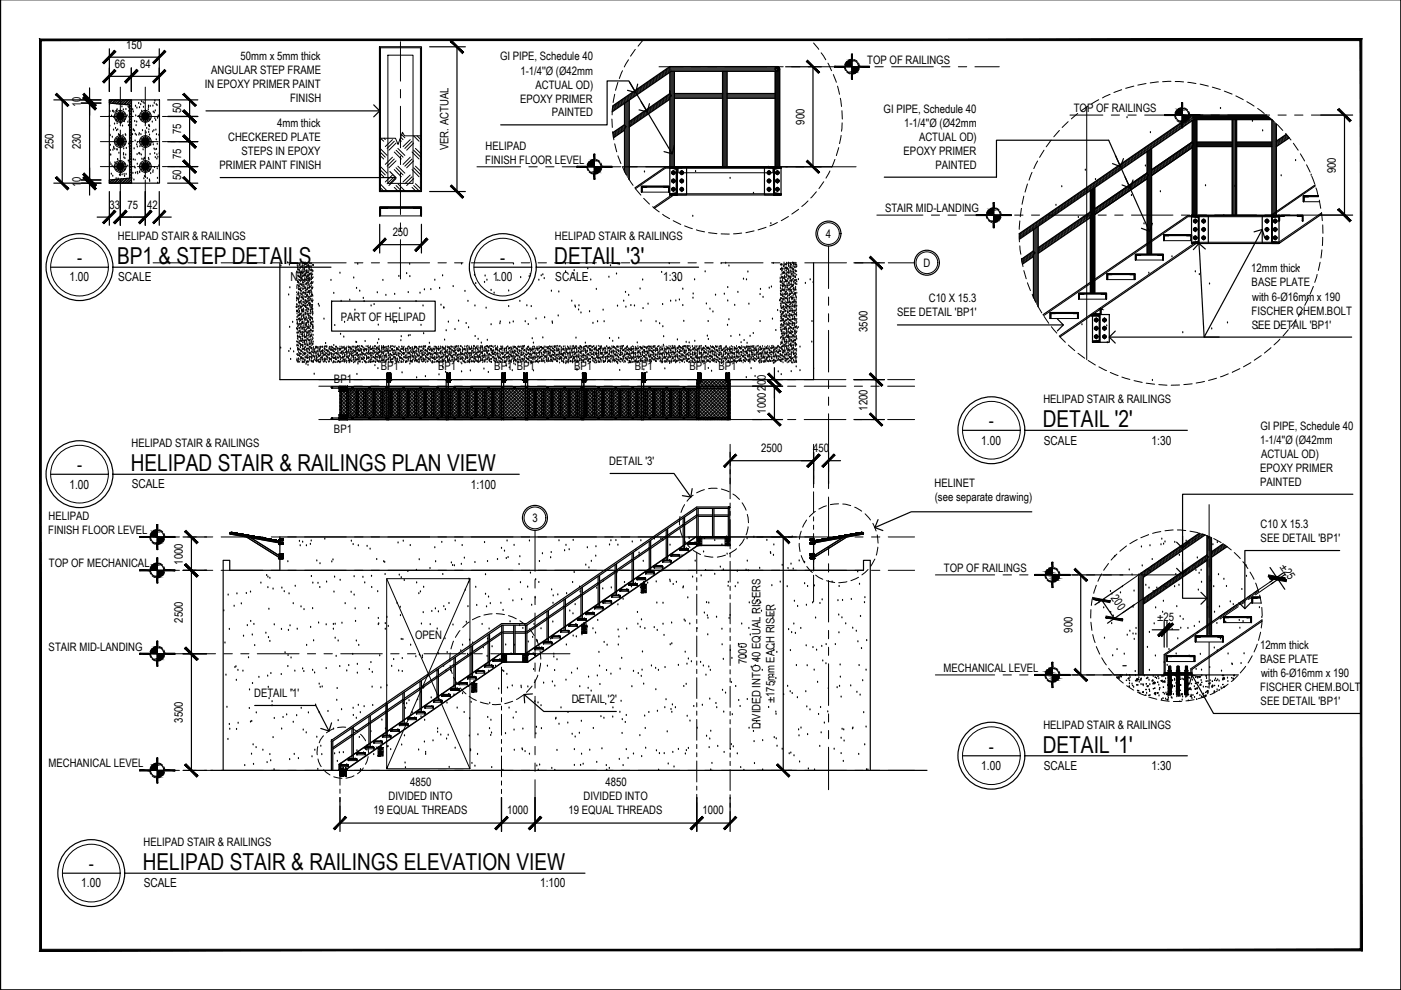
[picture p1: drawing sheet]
<svg xmlns="http://www.w3.org/2000/svg" width="297mm" height="210mm" viewBox="0 0 297 210" stroke-linecap="round" stroke-linejoin="round" font-family="sans-serif">
<defs><g id="words">
<g font-size="4.9">
<text x="24.8" y="55.9">BP1 &amp; STEP DETAILS</text>
<text x="117.5" y="55.9">DETAIL '3'</text>
<text x="221.1" y="90.6">DETAIL '2'</text>
<text x="27.7" y="99.8">HELIPAD STAIR &amp; RAILINGS PLAN VIEW</text>
<text x="221.1" y="159.6">DETAIL '1'</text>
<text x="30.3" y="184.4">HELIPAD STAIR &amp; RAILINGS ELEVATION VIEW</text>
</g>
<g font-size="4">
<text x="16.3" y="56">-</text>
<text x="106.1" y="56">-</text>
<text x="209.7" y="90.6">-</text>
<text x="16.3" y="99.9">-</text>
<text x="209.7" y="159.6">-</text>
<text x="18.9" y="184.5">-</text>
</g>
<g font-size="2.6">
<text x="14.7" y="59.7">1.00</text>
<text x="25" y="59.7">SCALE</text>
<text x="61.6" y="59.7">NTS</text>
<text x="104.5" y="59.7">1.00</text>
<text x="117.7" y="59.7">SCALE</text>
<text x="140.6" y="59.7">1:30</text>
<text x="208.1" y="94.2">1.00</text>
<text x="221.3" y="94.2">SCALE</text>
<text x="244.2" y="94.2">1:30</text>
<text x="14.7" y="103.6">1.00</text>
<text x="27.9" y="103.6">SCALE</text>
<text x="99.8" y="103.6">1:100</text>
<text x="208.1" y="163.3">1.00</text>
<text x="221.3" y="163.3">SCALE</text>
<text x="244.2" y="163.3">1:30</text>
<text x="17.2" y="188.1">1.00</text>
<text x="30.5" y="188.1">SCALE</text>
<text x="114.5" y="188.1">1:100</text>
</g>
<g font-size="2.5">
<text x="26.7" y="10.3">150</text>
<text x="24.4" y="14.4">66</text>
<text x="29.7" y="14.4">84</text>
<text x="44.8" y="15.8">ANGULAR STEP FRAME</text>
<text x="51" y="12.8">50mm x 5mm thick</text>
<text x="106" y="12.8">GI PIPE, Schedule 40</text>
<text x="110.3" y="15.8">1-1/4''Ø (Ø42mm</text>
<text x="183.9" y="13.5">TOP OF RAILINGS</text>
<text x="17.2" y="22.7" transform="rotate(-90 17.2 22.7)">10</text>
<text x="43.5" y="18.7">IN EPOXY PRIMER PAINT</text>
<text x="61.5" y="21.7">FINISH</text>
<text x="110.3" y="21.8">EPOXY PRIMER</text>
<text x="113.5" y="18.8">ACTUAL OD)</text>
<text x="187.4" y="23.9">GI PIPE, Schedule 40</text>
<text x="227.7" y="23.8">TOP OF RAILINGS</text>
<text x="38.4" y="28.5" transform="rotate(-90 38.4 28.5)">75</text>
<text x="38.4" y="24.1" transform="rotate(-90 38.4 24.1)">50</text>
<text x="48.4" y="29.9">CHECKERED PLATE</text>
<text x="58.7" y="26.9">4mm thick</text>
<text x="117" y="24.7">PAINTED</text>
<text x="170.5" y="26.4" transform="rotate(-90 170.5 26.4)">900</text>
<text x="191.7" y="26.9">1-1/4''Ø (Ø42mm</text>
<text x="194.8" y="29.9">ACTUAL OD)</text>
<text x="11.4" y="31.7" transform="rotate(-90 11.4 31.7)">250</text>
<text x="17.2" y="31.7" transform="rotate(-90 17.2 31.7)">230</text>
<text x="38.4" y="33.8" transform="rotate(-90 38.4 33.8)">75</text>
<text x="46.6" y="35.8">PRIMER PAINT FINISH</text>
<text x="51.2" y="32.9">STEPS IN EPOXY</text>
<text x="95.1" y="31.9" transform="rotate(-90 95.1 31.9)">VER. ACTUAL</text>
<text x="102.9" y="34.7">FINISH FLOOR LEVEL</text>
<text x="102.9" y="31.7">HELIPAD</text>
<text x="191.6" y="32.9">EPOXY PRIMER</text>
<text x="198.3" y="35.8">PAINTED</text>
<text x="17.2" y="39.7" transform="rotate(-90 17.2 39.7)">10</text>
<text x="38.4" y="38.2" transform="rotate(-90 38.4 38.2)">50</text>
<text x="283.2" y="36.7" transform="rotate(-90 283.2 36.7)">900</text>
<text x="23.2" y="44.2">33</text>
<text x="27" y="44.2">75</text>
<text x="31.2" y="44.3">42</text>
<text x="187.6" y="45">STAIR MID-LANDING</text>
<text x="25" y="50.9">HELIPAD STAIR &amp; RAILINGS</text>
<text x="83.3" y="50.1">250</text>
<text x="117.6" y="50.9">HELIPAD STAIR &amp; RAILINGS</text>
<text x="175.1" y="50.4">4</text>
<text x="195.8" y="56.6">D</text>
<text x="265.3" y="57.7">12mm thick</text>
<text x="196.9" y="64.1">C10 X 15.3</text>
<text x="265.4" y="60.7">BASE PLATE</text>
<text x="265.5" y="63.7">with 6-Ø16mm x 190</text>
<text x="72.2" y="68">PART OF HELIPAD</text>
<text x="183.9" y="70.4" transform="rotate(-90 183.9 70.4)">3500</text>
<text x="190.2" y="67.1">SEE DETAIL 'BP1'</text>
<text x="265.4" y="66.7">FISCHER CHEM.BOLT</text>
<text x="265.4" y="69.7">SEE DETAIL 'BP1'</text>
<text x="70.8" y="81.3">BP1</text>
<text x="80.7" y="78.5">BP1</text>
<text x="92.9" y="78.5">BP1</text>
<text x="104.8" y="78.5">BP1 BP1</text>
<text x="121.7" y="78.5">BP1</text>
<text x="134.6" y="78.5">BP1</text>
<text x="146.2" y="78.5">BP1</text>
<text x="152.3" y="78.5">BP1</text>
<text x="162.4" y="87.7" transform="rotate(-90 162.4 87.7)">1000200</text>
<text x="183.9" y="87.1" transform="rotate(-90 183.9 87.1)">1200</text>
<text x="221.2" y="85.5">HELIPAD STAIR &amp; RAILINGS</text>
<text x="27.9" y="94.8">HELIPAD STAIR &amp; RAILINGS</text>
<text x="70.8" y="91.7">BP1</text>
<text x="161.4" y="95.9">2500</text>
<text x="172.4" y="95.9">450</text>
<text x="267.2" y="94.1">1-1/4''Ø (Ø42mm</text>
<text x="267.2" y="91.1">GI PIPE, Schedule 40</text>
<text x="129.2" y="98.6">DETAIL '3'</text>
<text x="267.2" y="100.1">EPOXY PRIMER</text>
<text x="267.4" y="97.1">ACTUAL OD)</text>
<text x="198.1" y="103.3">HELINET</text>
<text x="198.2" y="106.2">(see separate drawing)</text>
<text x="267.2" y="103.1">PAINTED</text>
<text x="10.2" y="113.2">FINISH FLOOR LEVEL</text>
<text x="10.3" y="110.3">HELIPAD</text>
<text x="112.9" y="110.7">3</text>
<text x="267.3" y="111.9">C10 X 15.3</text>
<text x="38.8" y="119.7" transform="rotate(-90 38.8 119.7)">1000</text>
<text x="267.3" y="114.9">SEE DETAIL 'BP1'</text>
<text x="10.4" y="120.3">TOP OF MECHANICAL</text>
<text x="200.1" y="121.3">TOP OF RAILINGS</text>
<text x="271.3" y="120.1" transform="rotate(56 271.3 120.1)">±25</text>
<text x="235.4" y="126.8" transform="rotate(56 235.4 126.8)">200</text>
<text x="245.3" y="131.7">±25</text>
<text x="10.3" y="138">STAIR MID-LANDING</text>
<text x="38.8" y="132" transform="rotate(-90 38.8 132)">2500</text>
<text x="88" y="135.6">OPEN</text>
<text x="227.4" y="134.2" transform="rotate(-90 227.4 134.2)">900</text>
<text x="267.2" y="137.5">12mm thick</text>
<text x="158.3" y="140.9" transform="rotate(-90 158.3 140.9)">7000</text>
<text x="200.1" y="142.5">MECHANICAL LEVEL</text>
<text x="267.2" y="140.5">BASE PLATE</text>
<text x="267.4" y="143.5">with 6-Ø16mm x 190</text>
<text x="53.9" y="147.8">DETAIL '1'</text>
<text x="121.2" y="149.1">DETAIL '2'</text>
<text x="164.2" y="149.2" transform="rotate(-90 164.2 149.2)">±175mm EACH RISER</text>
<text x="267.2" y="146.5">FISCHER CHEM.BOLT</text>
<text x="267.3" y="149.5">SEE DETAIL 'BP1'</text>
<text x="38.8" y="153.2" transform="rotate(-90 38.8 153.2)">3500</text>
<text x="161.3" y="154.6" transform="rotate(-90 161.3 154.6)">DIVIDED INTO 40 EQUAL RISERS</text>
<text x="221.2" y="154.5">HELIPAD STAIR &amp; RAILINGS</text>
<text x="10.3" y="162.7">MECHANICAL LEVEL</text>
<text x="87" y="166.6">4850</text>
<text x="128.4" y="166.6">4850</text>
<text x="79.2" y="172.6">19 EQUAL THREADS</text>
<text x="82.4" y="169.6">DIVIDED INTO</text>
<text x="107.6" y="172.7">1000</text>
<text x="120.6" y="172.6">19 EQUAL THREADS</text>
<text x="123.7" y="169.6">DIVIDED INTO</text>
<text x="149" y="172.7">1000</text>
<text x="30.4" y="179.3">HELIPAD STAIR &amp; RAILINGS</text>
</g>
</g></defs>
<!-- layer: 0 -->
<g fill="none" stroke="#000" stroke-width=".25">
<path d="M.1 0v209.9h296.9v-209.9M19 18.6v2.6M23.2 10.3v9.1M23.2 16.2h10.6M23.2 12.1h10.6M27.8 14.4v5M33.8 10.3v9.1M80.5 9.9h8.9v30.7h-8.9zM91.1 9.9h7.6M96.9 9.9v30.7M133.5 17.4l1.3 2.2M135.2 17.8l-.4 1.8-1.8-.5"/>
<path d="M142 15.3v4.5v-.5M143 19.8h10.2M143 15.1v20.3M153.2 15.1v20.3M154.2 19.8h10.1M154.2 15.1v20.3M164.3 15.1v20.3M164.8 14.1h-22.8l-12.1 8.4M164.8 15.1h-22.5l-12.5 8.6M165.3 14.6v20.8M166.6 14.2h7.5M172.4 14.2v21.2"/>
<path d="M176.9 14.1h2.2v.1h-2.2zM179.1 14.2h3.1M180.5 15.7h.2v1.1h-.2zM180.5 11.5h.2v1h-.2zM180.6 12.5v3.2M182.2 14.1h2.1v.1h-2.1zM11.4 38.8h10M11.4 21.2h10M13.2 21.2v17.6M17.2 21.9h4.2M17.2 38.2h4.2M19 21.9v16.3"/>
<path d="M19 38.8v2.6M23.2 24.7h.1M23.2 21.2h10.6v17.6h-10.6zM23.2 21.2h4.7v17.6h-4.7v-.6l4.3-.4v-15.6l-4.3-.3zM23.2 22.2h.1M23.3 28.6h.1M23.3 26.7h.1M23.3 34.6h.1M23.3 23.7h.1M23.4 32.9h.1M23.4 28.8h.1M23.4 31.9h.1"/>
<path d="M23.4 30.8h.1M23.5 32.9h.1M23.5 34.9h.1M23.6 36.9h.1M23.7 24.6h.1M23.8 35.2h.1M23.8 29.1h.1M23.9 23.6h.1M23.9 37.4h.1M23.9 31.8h.1M24 23.6h.1M24.1 27.6h.1"/>
<path d="M24.1 24.9h.1M24.1 31.5h.1M24.1 31.2h.1M24.2 23.8h.1M24.2 35.4h.1M24.2 35.5h.1M24.3 26.3h.1M24.3 31.6h.1M24.4 34.5h.1M24.5 27.2h.1M24.6 23.6h.1M24.6 34.8l.9-.6 1 .6v1.1l-1 .5-.9-.5z"/>
<path d="M24.6 29.5l.9-.6 1 .6v1l-1 .6-.9-.6zM24.6 24.2l.9-.6 1 .6v1l-1 .6-.9-.6zM24.6 37.9h.1M24.6 25.7h.1M24.7 23.5h.1M24.7 27.7h.1M24.8 31.7h.1M24.8 23.3h.1M24.8 26.2h.1M24.8 31.8h.1M24.9 33.8h.1M25 33.9h.1"/>
<path d="M25 27.5h.1M25 37.9h.1M25.1 28.5h.1M25.2 32.5h.1M25.3 28.7h.1M25.3 37.1h.1M25.7 26.1h.1M25.8 36.5h.1M25.9 22.7h.1M25.9 37.1h.1M26 26.7h.1M26.1 28.8h.1"/>
<path d="M26.1 23.3h.1M26.2 32.6h.1M26.2 32.9h.1M26.2 31.6h.1M26.3 33.5h.1M26.3 37h.1M26.4 25.8h.1M26.4 37.4h.1M26.5 33.6h.1M26.5 22.2h.1M26.6 28.5h.1M26.7 32.9h.1"/>
<path d="M26.7 28.7h.1M26.7 23.2h.1M26.7 37h.1M26.8 31.5h.1M27 24.6h.1M27.1 35.2h.1M27.1 25.9h.1M27.2 22.7h.1M27.2 34.1h.1M27.2 26.6h.1M27.3 30.5h.1M27.3 22.9h.1"/>
<path d="M27.3 23.6h.1M27.4 24.9h.1M27.4 34.5h.1M27.4 31.2h.1M27.4 25.6h.1M27.9 37.9h.1M28.1 28.5h.1M28.1 23.3h.1M28.2 36.8h.1M28.3 23.7h.1M28.3 33.9h.1M28.3 27.5h.1"/>
<path d="M28.3 27.6h.1M28.4 38.2h.1M28.4 31.6h.1M28.5 35.4h.1M28.5 27.8h.1M28.6 25.8h.1M28.6 35.6h.1M28.6 29.9h.1M28.6 34h.1M28.7 28.5h.1M28.7 36.7h.1M28.7 22.5h.1"/>
<path d="M28.8 24.6h.1M28.9 26.6h.1M28.9 28.7h.1M29 25.9h.1M29 30.7h.1M29 22.9h.1M29.1 32.8h.1M29.1 36.5h.1M29.1 30.2h.1M29.1 31.2h.1M29.1 34.8h.1M29.2 36.8h.1"/>
<path d="M29.3 24.7h.1M29.4 21.9h.1M29.4 28.6h.1M29.5 32.5h.1M29.5 24.9h.1M29.5 28.3h.1M29.6 36.5h.1M29.6 22.8h.1M29.6 36.6h.1M29.7 32.7h.1M29.7 31.1h.1M29.8 22.2h.1"/>
<path d="M29.9 28.5h.1M29.9 34.8l.9-.6 1 .6v1.1l-1 .5-.9-.5zM29.9 29.5l.9-.6 1 .6v1l-1 .6-.9-.6zM29.9 24.2l.9-.6 1 .6v1l-1 .6-.9-.6zM30 32.9h.1M30 21.6h.1M30 23.6h.1M30.1 33.8h.1M30.2 27.7h.1M30.3 21.7h.1M30.3 31.8h.1M30.4 33.8h.1"/>
<path d="M30.4 22.7h.1M30.5 37.9h.1M30.6 21.9h.1M30.6 33.5h.1M30.6 37.4h.1M30.6 33.7h.1M30.8 37.6h.1M31 28.2h.1M31.1 27.2h.1M31.2 37.9h.1M31.4 23.3h.1M31.5 22.8h.1"/>
<path d="M31.5 33.6h.1M31.5 22.5h.1M31.5 26.7h.1M31.5 28.1h.1M31.6 33.9h.1M31.6 27.5h.1M31.6 36.3h.1M31.6 26.6h.1M31.7 26.9h.1M31.7 38.2h.1M31.7 28.6h.1M31.7 38.5h.1"/>
<path d="M31.8 32.7h.1M31.9 22.5h.1M31.9 30.8h.1M31.9 36.8h.1M32.3 25.9h.1M32.4 28h.1M32.4 36.5h.1M32.4 30.2h.1M32.4 22.5h.1M32.5 36.2h.1M32.5 23.8h.1M32.5 30.7h.1"/>
<path d="M32.6 27.7h.1M32.7 31.6h.1M32.7 23.9h.1M32.7 21.9h.1M32.8 35.5h.1M32.8 32.6h.1M32.8 25.2h.1M32.8 21.4h.1M32.9 31.8h.1M32.9 33.4h.1M32.9 23.5h.1M33 25.5h.1"/>
<path d="M33 27.6h.1M33.1 22.2h.1M33.1 29.6h.1M33.2 28.5h.1M33.2 31.7h.1M33.3 32.8h.1M33.3 33.7h.1M33.3 22.4h.1M33.3 30.6h.1M33.3 35.8h.1M33.4 25.1h.1M33.4 37.8h.1"/>
<path d="M33.4 38.8h.1M33.5 33.3h.1M33.6 24.6h.1M33.6 24.8h.1M33.7 28.7h.1M33.7 35.2h.1M33.8 32.6h.1M35.5 38.8h6.4M35.5 21.2h6.4M35.5 24.7h6.4M35.5 30h6.4M35.5 35.3h6.4"/>
<path d="M40.2 21.2v17.6M43.7 23.5h36.8M46.7 37.6h37.2M79.2 22.2l1.3 1.3-1.3 1.3M82.7 36.4l1.2 1.2-1.2 1.3M106.2 26.5h22.5v-9.3h4.6l9.2 15.4M122.3 35.3h2.1v.1h-2.1zM124.4 35.4h3.2M125.9 36.9h.2v1.1h-.2zM125.9 32.7h.2v1.1h-.2zM126 33.8v3.1M127.6 35.3h2.1v.1h-2.1z"/>
<path d="M131.9 35.4h44.5M132.4 21.9v4.5l-2.5 1.7M132.4 27.6l-2.3 1.6M132.4 26.4l.3 .4M132.7 26.9l-.3 .7v8.8M132.7 26.8v.1M133.4 21.2v16.9M135.9 21.6l1.3 2.1M136.6 36.5h.1M137.1 39.7h-1v.9M137.1 39.5l-.1 .1M137.2 39.6h-1.2v1.1v-1.2h5.9l-5.9 .1h5.9v1.1v-1.1h-1.2h.1"/>
<path d="M137.7 22l-.5 1.7-1.7-.4M140.8 39.7h1l.1 1M142 35.4h23.6zM142 35.4h3.6v5.9h-3.6zM142 21.1l-8.6 5.8M142 21v14.4M142.3 20.3l-.3 .7M142.3 20.2l-.3-.4-8.6 6M142.3 20.2v.2M142.5 40l.3-.2 .3 .2v.3l-.3 .2-.3-.2zM142.5 38.2l.3-.2 .3 .2v.4l-.3 .1-.3-.1zM142.5 36.4l.3-.1 .3 .1v.4l-.3 .2-.3-.2z"/>
<path d="M142.9 30.9l-.4 1.7-1.7-.5M143 20.8h10.2M143.7 36.5l-.1 .1M144.3 40l.3-.2 .3 .2v.3l-.3 .2-.3-.2zM144.3 38.2l.3-.2 .3 .2v.4l-.3 .1-.3-.1zM144.3 36.4l.3-.1 .3 .1v.4l-.3 .2-.3-.2zM144.6 35.6h-.9v.9M144.7 35.4l-.1 .1M144.8 35.4h-1.2v1.2M147.5 36.4h.1M154.2 20.8h10.1M154.8 37.8h.1"/>
<path d="M162.1 35.4h3.5v5.9h-3.5zM162.8 40l.3-.2 .3 .2v.3l-.3 .2-.3-.2zM162.8 38.2l.3-.2 .3 .2v.4l-.3 .1-.3-.1zM162.8 36.4l.3-.1 .3 .1v.4l-.3 .2-.3-.2zM162.8 35.4l.1 .1M162.9 35.4h1.2v1.2M163 35.6h.9v.9M163.9 36.5l.1 .1M164.1 35.4h-23.1l-6.4 4.4M164.5 40l.3-.2 .3 .2v.3l-.3 .2-.3-.2zM164.5 38.2l.3-.2 .3 .2v.4l-.3 .1-.3-.1zM164.5 36.4l.3-.1 .3 .1v.4l-.3 .2-.3-.2z"/>
<path d="M187.5 37.6h23.8v-7.9h23.8l8.6 19.3M225.1 39.6h.1M230.1 36.1h.1M232.1 39.7v22.4M232.3 38.1h.1M236.5 33l1.1 2.3M238.2 33.6l-.6 1.7-1.7-.6M238.5 37.5l1.1 2.3M239 24.9h.1M240.2 38.2l-.6 1.6-1.7-.6M242.9 35.2h.1M243.2 36.7l.2 .3"/>
<path d="M243.2 32.1v4.6l-11.1 7.6M243.2 37.9l-11.1 7.6M243.2 37.8v16.1M243.4 37.2l-.3 .7M243.5 37.1v.1M243.9 28.1h.1M244.2 37.2l8.6-5.9v14.3M244.2 31.5v22.4M246.9 24.3h2.1v.2h-2.1zM249 24.4h3.3M250.6 26h.1v1.1h-.1zM250.6 21.8h.1v1h-.1z"/>
<path d="M250.6 22.8v3.2M252.3 24.3h2.1v.2h-2.1zM252.8 30.1l-8.6 5.9M252.8 25.6v4.5M252.8 30.1l.3 .5-.3 .7M253.8 25.4v20.2M253.8 31.1h7.4M253.8 30.1h7.4M255.6 39.4h.1M258.8 23h.1M261.2 25.4v20.2M261.8 39.5h.1"/>
<path d="M262.2 31.1h7.4M262.2 30.1h7.4M262.2 25.4v20.2M265.5 25.7h.1M267.7 27.7h.1M268.5 24.4h-15.7l-36.7 25.1M269.6 25.4v20.2M269.7 25.4h-16.6l-37 25.3M270.6 26.3v19.3M271.6 37.3h.1M272.7 28.5l-2.1 1.4M273.4 29.2l-2.8 1.9"/>
<path d="M274.7 34.1h.1M278 37.1h.1M278.8 39.2l-9.4 6.5h-17.6l-30.7 21M280 24.4h6.8M285.1 24.4v21.2M10.7 56.7h12.3M20.6 46h2.6M23.2 40.6v7.2M23.9 56.7h46.3M25.5 40.6v7.2M25.5 46h5.3M30.8 40.6v7.2"/>
<path d="M33.8 40.6v7.2M33.8 46h2.5M59.3 55.7v24.8h113.2v-24.8M59.5 56.4h.1M61 55.7h.1M61.4 56.2h.1M64.2 55.8h.1M64.8 56.1h.1M66 58.9h.1M70.2 59.5h.1M72.1 57.9h.1M75 58.9h.1"/>
<path d="M75.8 56h.1M80.5 47.6v6.1M80.5 51.9h8.9M81.2 59.5h.1M84.6 58.6h.1M86.2 58h.1M86.9 56h.1M86.9 58.6h.1M89.1 45.6l.2 .2M89.2 45.6v-1.4h-1.4l-.2-.2h1.8v1.8v-1.8h-8.9h8.9v-.1h-8.9v1.9v-1.8h1.8l-.2 .2h-1.4v1.4l-.2 .2M89.4 47.6v6.1M91.1 40.6h7.6"/>
<path d="M92.2 59.4h.1M93.8 58.5h.1M97.9 56h.1M100.5 56.7h12.3M100.6 58.3h.1M102.7 59.9h.1M102.9 58.5h.1M103.2 59.4h.1M105.6 59.5h.1M108.9 56h.1M110.4 58.9h.1M112.2 58.6h.1"/>
<path d="M112.4 58.2h.1M113.7 56.7h34.4M114.2 59.4h.1M114.8 58.5h.1M115.1 58.3h.1M115.4 59.1h.1M119.9 55.9h.1M119.9 57.6h.1M121.7 58.1h.1M121.7 57.4h.1M124.6 57h.1M125.3 59.4h.1"/>
<path d="M126 55.9h.1M129.1 58.8h.1M129.4 56.4h.1M130.7 58.1h.1M130.9 55.9h.1M131.3 56.1h.1M134.1 55.8h.1M136.1 40.6l-.1 .1M136.3 59.4h.1M140.3 57.8h.1M141.9 55.9h.1M142.9 41.3l-4.2 2.9"/>
<path d="M143.2 58.9h.1M143.6 41.3v-5.9h-1.6v.3l1.4 .1v5.2l-1.4 .1v.2h23.6v-.2l-1.4-.1v-5.2l1.4-.1v-.3h-1.5v5.9M143.9 59.5h.1M146.9 45.9h.1M147.3 59.3h.1M149.5 57.6h.1M152.9 55.9h.1M153.9 55.8h.1M154.5 56.4h.1M157.6 59.2h.1M158.3 59.3h.1M158.6 57.7h.1"/>
<path d="M159.8 41h.1M163.4 47.4h.1M163.9 55.9h.1M168.1 57.3h.1M168.3 56.1h.1M169.3 59.3h.1M171.8 59.3h.1M172.4 59.9h.1M181 55.7h6.5M185.7 55.7v33.3M207 45.5h2.1v.2h-2.1zM209.1 45.6h3.2"/>
<path d="M210.6 47.2h.2v1.1h-.2zM210.6 43h.2v1h-.2zM210.7 44v3.2M212.3 45.5h2.1v.2h-2.1zM219.1 53.2l-2.5 1.8M219.1 54.4l-2.3 1.6M219.1 48.7v4.5M219.1 54.3v8.8M219.1 53.2l.3 .3M219.3 53.7l-.2 .7M219.4 53.6v.1M220.1 48v17"/>
<path d="M223.9 43.5h.1M228.6 46.1h.1M231.1 44.9l.3 .4M231.2 40.4v4.5l-11.1 7.6M231.2 46.2l-11.1 7.5M231.2 46.1v16M231.4 45.3l-.3 .8M234.7 59.3v-1.3h5.9l-5.9 .1h5.9v1.2M234.8 59.1l-.1 .1M235.9 58.1l-.1 .1h-.9v1M235.9 58.1h-1.2v1.2M239.4 58.1h1.2v1.1l-.1-1z"/>
<path d="M239.9 41.5h.1M240.8 55l-.1 .1M241.8 54.1h-.9v.9M241.9 54l-.1 .1M241.9 54h-1.2v1.1v-1.2h5.9v.1h-5.9h5.9v1.1v-1.1h-1.2M242.6 47.5h.1M243.6 57.9h.1M244.3 47.3l-.6 1.7-1.7-.6M245.4 54l.1 .1M245.6 54.1h.9v.9M246 40.7h.1M246.5 55l.1 .1"/>
<path d="M246.8 50.9l-.1 .1M247.8 50h-.9v.9M247.9 49.8l-.1 .1M247.9 49.8h-1.2v1.2v-1.2h5.9h-5.9h5.9v1.2v-1.2h-1.1M248.5 54.5h.1M251.4 49.8l.2 .1M251.6 50h.9v.9M252.5 50.9l.1 .1M252.6 45.6h23.6v.1h-23.6zM252.6 45.7h3.6v5.9h-3.6zM253.1 50.3l.3-.2 .3 .2v.3l-.3 .2-.3-.2zM253.1 48.5l.3-.2 .3 .2v.3l-.3 .2-.3-.2z"/>
<path d="M253.1 46.7l.3-.2 .3 .2v.4l-.3 .2-.3-.2zM253.4 57.6h.1M253.6 51.6l-28.9 19.8M254.3 58.2h.1M254.9 50.3l.3-.2 .3 .2v.3l-.3 .2-.3-.2zM254.9 48.5l.3-.2 .3 .2v.3l-.3 .2-.3-.2zM254.9 46.7l.3-.2 .3 .2v.4l-.3 .2-.3-.2zM255.6 52.8l-1.4-1.2-1.2 1.3M259.5 45.7h.1M265.9 49.2l1.7-.5 .5 1.7M267.6 45.7h3.6v5.9h-3.6zM267.6 48.7l-12.3 22.8h3.2"/>
<path d="M268.3 50.3l.3-.2 .3 .2v.3l-.3 .2-.3-.2zM268.3 48.5l.3-.2 .3 .2v.3l-.3 .2-.3-.2zM268.3 46.7l.3-.2 .3 .2v.4l-.3 .2-.3-.2zM269.6 51.6v-5.9h1.6v.2l-1.5 .2v5.1l1.5 .2v.2M270.1 50.3l.3-.2 .3 .2v.3l-.3 .2-.3-.2zM270.1 48.5l.3-.2 .3 .2v.3l-.3 .2-.3-.2zM270.1 46.7l.3-.2 .3 .2v.4l-.3 .2-.3-.2zM271.2 51.6h-18.6v-.2l1.5-.2v-5.1l-1.5-.2v-.2h1.6v5.9l1.1 19.9M272.3 45.7l-1 .1v1M272.4 45.7h-1.2v1.2l.1-.1M275 45.7l1.1 .1v1M275.1 45.7h1.1v1.2"/>
<path d="M275.4 56.8h.1M276.1 46.8l.1 .1M276.2 45.7v1.2M276.4 42.6l-.1 .1M277.4 41.7h-.9v.9M277.5 41.6l-.1 .1M279.5 41.5h-3.2l3.2 .1h-3.2v1.2v-1.2h1.2M280 45.6h6.8M280.2 45.4l-9 6.2M59.5 73.8h.1M61.2 62.5h.1M61.2 74.5h.1"/>
<path d="M61.4 69.4h.1M61.5 61h.1M61.6 74h.1M61.6 76.2h.1M62 68.3h.1M62.3 74.6h.1M62.8 65.2h.1M64.6 64.9h.1M64.9 77.2h.1M65 64.2h.1M65.3 77.4h.1M65.6 64.8h.1"/>
<path d="M66.1 73.9h.1M66.2 63.9h.1M66.2 65.7h.1M66.4 72.5h.1M66.6 79.3h.1M67.5 64.5h.1M67.7 64.9h.1M67.9 73.6h.1M68.7 67.7h.1M69 72.8h.1M70.3 63.9h22v6.3h-22zM70.5 73.8h.1"/>
<path d="M70.8 73.3h.1M70.8 62.2h.1M71 69h.1M71.2 75.9h.1M72.2 70.9h.1M72.3 63.9h.1M72.9 71.5h.1M73.1 68.3h.1M74.2 63.6h.1M75.3 65.8h.1M75.5 72.6h.1M75.6 72.6h.1"/>
<path d="M75.6 61.1h.1M75.7 79.4h.1M75.9 77.2h.1M76 74.3h.1M76.3 61.7h.1M77 63.3h.1M77.2 63.9h.1M77.4 72.4h.1M78.7 64.9h.1M79.3 64.6h.1M79.5 77.5h.1M80 62.1h.1"/>
<path d="M80 72.8h.1M80.1 78.2h.1M80.2 68.9h.1M80.3 72h.1M80.5 75.7h.1M81.5 73.8h.1M81.8 62.6h.1M82.9 67.8h.1M83.5 68.4h.1M83.7 62.4h.1M84.1 68.3h.1M84.8 65.4h.1"/>
<path d="M85 72.2h.1M85.1 71.4h.1M85.2 79.1h.1M86.6 62h.1M86.6 71.2h.1M86.9 77.2h.1M86.9 71.1h.1M88.2 63.9h.1M89.1 62.2h.1M89.3 69h.1M89.5 75.8h.1M89.7 64.9h.1"/>
<path d="M89.8 70.8h.1M90 61.4h.1M90.1 74.4h.1M90.2 79.9h.1M90.7 75h.1M91 72.8h.1M91.3 61.4h.1M92.6 73.7h.1M93.1 79.5h.1M93.2 61.1h.1M93.5 64.7h.1M93.8 77.9h.1"/>
<path d="M94.1 65.3h.1M94.3 72.1h.1M94.5 78.9h.1M94.6 70.1h.1M95.1 68.3h.1M96.1 60.8h.1M96.5 69.9h.1M97.2 68.1h.1M97.9 78.8h.1M97.9 77.1h.1M98.6 61.8h.1M98.8 68.6h.1"/>
<path d="M99 75.5h.1M99.2 63.9h.1M99.3 69.5h.1M99.7 78.6h.1M100.7 64.9h.1M100.7 71.3h.1M100.9 60.1h.1M101.4 71.9h.1M102.1 72.7h.1M102.6 78.2h.1M103.1 65.3h.1M103.3 72.2h.1"/>
<path d="M103.5 79h.1M103.6 73.7h.1M104.1 68.8h.1M104.1 61.6h.1M104.5 74.7h.1M104.8 62.2h.1M106 68.6h.1M106.1 68.3h.1M107.4 77.6h.1M107.9 61.7h.1M107.9 65h.1M108 78h.1"/>
<path d="M108.1 68.5h.1M108.3 75.3h.1M108.6 78.6h.1M108.8 68.3h.1M109 77.1h.1M109.2 77.4h.1M110.2 63.9h.1M111.4 68.2h.1M111.7 64.8h.1M112 68.8h.1M112.1 77h.1M112.6 65h.1"/>
<path d="M112.8 71.8h.1M113.1 72.7h.1M113.1 78.6h.1M113.7 67.6h.1M114.6 73.7h.1M115.1 71.6h.1M115.5 67.4h.1M116.9 76.3h.1M116.9 61.7h.1M117.1 68.3h.1M117.1 68.6h.1M117.3 75.4h.1"/>
<path d="M118.3 67h.1M118.5 61.9h.1M118.6 74.9h.1M118.7 76.1h.1M119.3 75.5h.1M120 77.1h.1M121.2 63.9h.1M121.6 75.7h.1M121.9 64.9h.1M122 65.1h.1M122.1 71.7h.1M122.3 78.5h.1"/>
<path d="M122.3 78.3h.1M122.7 65.7h.1M122.8 64.8h.1M123.2 66.4h.1M124.1 72.7h.1M125 66.1h.1M125.6 73.7h.1M125.7 68.6h.1M126.4 75.1h.1M126.4 61.4h.1M126.7 68.2h.1M126.9 75h.1"/>
<path d="M127.9 65.8h.1M128.1 68.2h.1M128.3 74.9h.1M129.2 71.8h.1M129.9 72.4h.1M130.9 64.9h.1M131 77.1h.1M131.1 74.5h.1M131.2 71.7h.1M131.4 78.5h.1M132.2 63.9h.1M132.6 62h.1"/>
<path d="M132.7 65.1h.1M133 75.2h.1M133.3 62.6h.1M133.8 64.8h.1M134.5 64.9h.1M135.1 72.7h.1M135.7 61.3h.1M135.9 68.1h.1M136 73.8h.1M136.2 74.9h.1M136.3 65.4h.1M136.5 78.4h.1"/>
<path d="M136.6 73.6h.1M137.1 79h.1M137.4 64.5h.1M137.8 73.6h.1M139.1 68.2h.1M139.9 68.6h.1M140.5 64.6h.1M140.5 69.3h.1M140.7 73.2h.1M140.7 71.4h.1M141 78.2h.1M142 77.1h.1"/>
<path d="M142.2 63.9h.1M143.3 63.8h.1M143.6 72.1h.1M144 63.6h.1M144.8 64.8h.1M144.8 61.3h.1M145 68.1h.1M145.2 74.9h.1M145.5 72.6h.1M146.1 72.7h.1M146.9 63.2h.1M147 62.3h.1"/>
<path d="M147.1 75.3h.1M147.3 72.4h.1M147.6 73.6h.1M147.8 75.9h.1M149.8 64.4h.1M150 71.3h.1M150.1 68.2h.1M150.2 72h.1M150.2 78.1h.1M150.5 65.5h.1M150.9 78.7h.1M151.2 66.1h.1"/>
<path d="M151.7 62.6h.1M153 77.1h.1M153.6 62.4h.1M154.2 69h.1M154.3 63.8h.1M154.3 61h.1M154.5 67.8h.1M154.8 74.6h.1M155 71.3h.1M155.8 64.7h.1M156.4 62h.1M156.8 71.1h.1"/>
<path d="M157.1 72.7h.1M157.8 72.2h.1M158.4 72.8h.1M158.6 73.6h.1M158.8 64.5h.1M159 71.3h.1M159.2 78.2h.1M159.7 70.7h.1M160.1 79.8h.1M161.1 68.2h.1M161.1 62.5h.1M161.2 61.4h.1"/>
<path d="M161.5 75.6h.1M161.8 63h.1M163 79.4h.1M163.1 61.1h.1M163.6 60.8h.1M163.8 67.7h.1M164 77h.1M164 74.5h.1M164.2 77.9v2.6M164.5 70.1h.1M164.9 65.8h.1M165 78.8h.1"/>
<path d="M165.3 63.8h.1M165.6 79.4h.1M166 60.7h.1M166.4 69.8h.1M166.8 64.7h.1M167.8 78.8h.1M168.1 72.7h.1M168.3 64.1h.1M168.4 69.1h.1M168.6 71h.1M168.8 77.8h.1M169 69.7h.1"/>
<path d="M169.2 69.4h.1M169.6 73.6h.1M169.6 78.6h.1M170.8 60.1h.1M172.1 72.5h.1M172.2 68.2h.1M172.5 78.2h.1M190.3 68.9h35.2M222.7 67.4l-.1 .1M223.8 66.5h-1v.9M223.8 66.3l-.1 .1M223.8 66.4h-1.1v1.1v-1.2h5.9l-5.9 .1h5.9v1.1v-1.1h-1.2"/>
<path d="M224.2 67.6l1.3 1.3-1.3 1.3M227.4 66.3l.1 .1M227.5 66.5h1v.9M228.5 67.4l.1 .1M228.7 63.4l.1-1.1 1.1-.1h-1.2v1.2v-1.3h5.9v.1h-5.9h5.9v1.2v-1.2h-1.2l1.1 .1 .1 1.1M229.4 68.8h.1M231.4 66.8l.2 .2M231.6 66.7h3.6v5.9h-3.6zM231.6 66.7h1.6v5.9h-1.6v-.3l1.5-.1v-5.2l-1.5-.1zM232.1 71.2l.3-.2 .3 .2v.4l-.3 .2-.3-.2zM232.1 69.4l.3-.1 .3 .1v.4l-.3 .2-.3-.2zM232.1 67.7l.3-.2 .3 .2v.3l-.3 .2-.3-.2z"/>
<path d="M232.3 66.5l-.2 .2M233.4 65.5l-.1 1.1h-.9M233.4 65.5v1.2h-1.2l.1-.1M233.5 65.4l-.1 .2M233.9 71.2l.3-.2 .3 .2v.4l-.3 .2-.3-.2zM233.9 69.4l.3-.1 .3 .1v.4l-.3 .2-.3-.2zM233.9 67.7l.3-.2 .3 .2v.3l-.3 .2-.3-.2zM234.6 69.1h.1M234.8 72.7h.1M235.2 71.5h51.4M236.5 70.2l-1.3 1.3 1.3 1.2M250.8 70.5h.1"/>
<path d="M256.4 60.2h.1M256.9 69.7h.1M260.3 68.5h.1M266.5 68.5h.1M266.7 69.7h.1M271.3 69.1h.1M70.4 88.6h84.2M70.4 88.9h84.2M70.4 82h77.6M70.4 82.3h77.6M71.9 87.9h1.7v1.1h-1.7zM71.9 88.5h1.7v.5v-.4h-1.6l-.1 .4z"/>
<path d="M71.9 81.9h1.7v1.1h-1.7zM71.9 81.9v.5h1.7v-.5v.5M71.9 81.9l.1 .5M71.9 89h34.4M71.9 88.5h34.4M71.9 81.9h34.4M71.9 82.4h34.4M72.1 82.4h1.7v6.1h-1.7zM72.1 88.2h.2zM72.2 88.7l.1 .2-.2-.1zM72.2 82.6l.1 .2-.2-.1zM72.2 82.1l.1 .2-.2-.2z"/>
<path d="M72.7 88.2l.1 .1zM72.7 88.7h.1v.2h-.1zM72.7 82.6l.1 .2zM72.7 82.1h.1v.2h-.1zM73.2 88.2h.2zM73.2 82.7h.2zM73.3 88.7v.2l-.1-.1zM73.3 82.1v.2l-.1-.2zM73.9 82.4h1.7v6.1h-1.7zM75.7 82.4h1.8v6.1h-1.8zM77.5 82.4h1.7v6.1h-1.7zM79.3 82.4h1.8v6.1h-1.8z"/>
<path d="M81.1 82.4h1.8v6.1h-1.8zM82 80.7h.5v8.3h-.5zM82.9 82.4h1.8v6.1h-1.8zM84.7 82.4h1.8v6.1h-1.8zM86.5 82.4h1.8v6.1h-1.8zM88.3 82.4h1.8v6.1h-1.8zM88.3 80.1h.1M90.1 82.4h1.8v6.1h-1.8zM91.9 82.4h1.8v6.1h-1.8zM93.7 82.4h1.8v6.1h-1.8zM94.6 80.7h.5v8.3h-.5zM95.5 82.4h1.8v6.1h-1.8z"/>
<path d="M97.4 82.4h1.7v6.1h-1.7zM99.1 82.4h1.8v6.1h-1.8zM101 82.4h1.7v6.1h-1.7zM102.8 82.4h1.7v6.1h-1.7zM104.5 82.4h1.8v6.1h-1.8zM106.3 80.7v8.3M106.8 80.7v8.3h-.5M106.8 88.5h4.6M106.8 81.9h4.6M106.8 82.4h4.6M111.4 80.7v8.3h.5v-8.3M111.9 82.4h1.5v6.1h-1.5z"/>
<path d="M111.9 81.9h35.8M113.4 82.4h1.8v6.1h-1.8zM115.3 82.4h1.7v6.1h-1.7zM117 82.4h1.8v6.1h-1.8zM118.9 82.4h1.7v6.1h-1.7zM120.7 82.4h1.7v6.1h-1.7zM122.5 82.4h1.7v6.1h-1.7zM123.3 80.7h.5v8.3h-.5zM124.3 82.4h1.8v6.1h-1.8zM126.1 82.4h1.7v6.1h-1.7zM127.9 82.4h1.8v6.1h-1.8zM129.7 82.4h1.8v6.1h-1.8z"/>
<path d="M131.5 82.4h1.8v6.1h-1.8zM133.3 82.4h1.8v6.1h-1.8zM135.1 82.4h1.7v6.1h-1.7zM136 80.7h.5v8.3h-.5zM136.9 82.4h1.8v6.1h-1.8zM138.7 82.4h1.8v6.1h-1.8zM140.5 82.4h1.8v6.1h-1.8zM142.3 82.4h1.8v6.1h-1.8zM144.1 82.4h1.8v6.1h-1.8zM146 82.4h1.7v6.1h-1.7zM147.7 82.4h-35.8h1.5v6.1h-1.5h35.8M147.7 80.7v8.3"/>
<path d="M147.8 81.4v.7M148.1 81.4v.7M148.2 88.5h6.1M148.2 81.9h6.1M148.2 82.4h6.1M148.2 80.7v8.3M154.3 80.7v8.3M154.4 81.4v7.4M154.7 81.4v7.4M154.8 80.7v8.3h-48M154.8 95.9v6.7M154.8 97.7h17.7"/>
<path d="M158.2 80.1h.1M159.5 81.9h6.4M159.5 89h6.4M164.2 81.9v7.1M172.5 95.9v6.7M175.7 97.7h2.5M175.7 95.9v6.7M181 80.5h6.5M181 89h6.5M204.1 91.2h12.3M217.3 91.2h34.4M244.3 80.7h.1"/>
<path d="M10.7 100.6h12.3M23.9 100.6h86.2M29.6 113.8h2.2v.1h-2.2zM31.8 113.8h3.2M33.3 115.5h.1v1h-.1zM33.3 111.2h.1v1.1h-.1zM33.3 118.3h.1v1.1h-.1zM33.3 112.3v3.2M33.3 119.4v3.1M35 113.8h2.1v.1h-2.1zM38.8 113.8h5M40.6 113.8v49.5"/>
<path d="M48.9 113.3l10.4 1.8M48.9 112.9l10.4 1.8M49.1 113.1h.1M49.1 113.2h.1M49.1 113.1l9.5 1.7M49.2 113.1h.1M49.2 113.2h.1M49.3 113.1h.1M49.4 113.2h.1M49.4 113.1h.1M49.5 113.2h.1M49.6 113.2h.1"/>
<path d="M49.7 113.2h.1M49.8 113.2h.1M49.9 113.3h.1M49.9 113.2h.1M50 113.3h.1M50.1 113.3h.1M50.2 113.3h.1M50.3 113.3h.1M50.4 113.3h.1M50.5 113.3h.1M50.6 113.3h.1M50.6 113.4h.1"/>
<path d="M50.7 113.4h.1M50.7 113.3h.1M50.8 113.4h.1M50.9 113.4h.1M51 113.4h.1M51 113.5h.1M51.1 113.5h.1M51.1 113.4h.1M51.2 113.5h.1M51.3 113.5h.1M51.4 113.5h.1M51.5 113.5h.1"/>
<path d="M51.6 113.6h.1M51.7 113.6h.1M51.8 113.6h.1M51.9 113.6h.1M52 113.6h.1M52.1 113.6h.1M52.2 113.6h.1M52.2 113.7h.1M52.3 113.6h.1M52.3 113.7h.1M52.3 113.8l7 4.5M52.4 113.6h.1"/>
<path d="M52.4 113.7h.1M52.5 113.7h.1M52.6 113.7h.1M52.7 113.7h.1M52.7 113.8h.1M52.8 113.7h.1M52.8 113.8h.1M52.9 113.8h.1M53 113.8h.1M53.1 113.8h.1M53.2 113.8h.1M53.2 114l6.1 3.8"/>
<path d="M53.3 113.8h.1M53.4 113.8h.1M53.5 113.9h.1M53.5 113.8h.1M53.6 113.9h.1M53.7 113.9h.1M53.8 113.9h.1M53.9 113.9h.1M53.9 114h.1M54 114h.1M54 113.9h.1M54.1 114h.1"/>
<path d="M54.2 114h.1M54.3 114h.1M54.4 114h.1M54.4 114.1h.1M54.5 114.1h.1M54.5 114h.1M54.6 114.1h.1M54.7 114.1h.1M54.8 114.1h.1M54.9 114.1h.1M55 114.1h.1M55.1 114.1h.1"/>
<path d="M55.1 114.2h.1M55.2 114.1h.1M55.2 114.2h.1M55.3 114.2h.1M55.4 114.2h.1M55.5 114.2h.1M55.6 114.2h.1M55.6 114.3h.1M55.7 114.3h.1M55.7 114.2h.1M55.8 114.3h.1M55.9 114.3h.1"/>
<path d="M56 114.3h.1M56.1 114.3h.1M56.2 114.4h.1M56.3 114.4h.1M56.4 114.4h.1M56.5 114.4h.1M56.6 114.4h.1M56.7 114.4h.1M56.8 114.4h.1M56.8 114.5h.1M56.9 114.5h.1M56.9 114.4h.1"/>
<path d="M57 114.5h.1M57.1 114.5h.1M57.2 114.5h.1M57.3 114.5h.1M57.3 114.6h.1M57.4 114.6h.1M57.5 114.6h.1M57.6 114.6h.1M57.7 114.6h.1M57.8 114.6h.1M57.8 114.7h.1M57.9 114.6h.1"/>
<path d="M57.9 114.7h.1M58 114.7h.1M58.1 114.7h.1M58.2 114.7h.1M58.3 114.7h.1M58.4 114.7h.1M58.5 114.8h.1M58.6 114.8h.1M58.6 114.9h.1M59.1 115.3h.2zM59.1 115.2v.1zM59.1 114.5l.2 .2z"/>
<path d="M59.1 114.5h.2zM59.1 117.6l.1 .2zM59.2 115.2h.1M59.2 115.3h.1M59.2 118.3l-.1 .2zM59.2 118.4h.1M59.2 118.5h.1M59.2 117.7h.1M59.2 117.6h.1M59.3 114.4v1.1zM59.3 115.4v-.2v.2M59.3 114.4v.3v-.3"/>
<path d="M59.3 117.5v1zM59.3 118.5v-.2v.2M59.3 117.6v.2v-.2M59.3 114.5v.2M59.3 115.2v.1M59.3 117.6v.1M59.3 118.3v.2M59.3 115.6h.1M61 119.1h.1M63.5 114.8h.1M63.7 115.7h.1M64.2 114.9h.1"/>
<path d="M65 115.7h.1M65.8 115.4h.1M66 114.7h.1M67.2 118.9h.1M67.8 119.5h.1M68.9 114.3h.1M70.3 119.1h.1M70.6 118.7h.1M74.5 114.7h.1M74.9 115.5h.1M76 115.7h.1M77.8 115.8h.1"/>
<path d="M78.5 116.4h.1M79.9 118.6h.1M81.4 119.1h.1M81.6 119.2h.1M84.4 115.1h.1M85.5 114.7h.1M87 115.7h.1M88.9 118.7h.1M92.2 116.1h.1M92.4 119.1h.1M93.7 115h.1M95.7 119.4h.1"/>
<path d="M96 119.9h.1M96.3 119.9h.1M96.5 114.7h.1M97.8 119.6h.1M98 115.7h.1M98.5 118.3h.1M100.7 119.3h.1M102.7 115h.1M103.4 119.1h.1M105.5 118.6h.1M106.3 116.3h.1M107 116.9h.1"/>
<path d="M107.3 118.4h.1M107.5 114.7h.1M107.7 118.2h.1M109 115.6h.1M110.1 119.7h.1M110.2 118h.1M112.3 114.7h.1M114.4 119.1h.1M115 117.4h.1M116.7 118.3h.1M116.9 117.2h.1M118.5 114.7h.1"/>
<path d="M119.7 116.8h.1M120 115.6h.1M120.7 116.6h.1M121.5 114.6h.1M124.2 119.8h.1M124.5 116.1h.1M125.4 119h.1M126.3 117.9h.1M126.4 115.9h.1M129.2 115.5h.1M129.4 100.4h13.5l3.6 5M129.5 114.7h.1"/>
<path d="M130.4 119.7v1.4M130.6 114.6h.1M130.7 119.5v6.8M131 115.6h.1M134 118.6l.1 .1M134 118.6l-3.3 2.3M134 119l-3.3 2.2M134 117.2v1.4M134.1 114.9h.1M134.1 118.8l-.1 5M134.3 118.8l3.4-2.3v4.8M134.3 117.1v6.7"/>
<path d="M134.8 116.7h.1M135.5 117.3h.1M135.5 117.8h.1M135.9 114.7h.1M136.4 119h.1M137.6 116.1v.4M137.7 114.8v1.3l-3.4 2.3M137.7 116.2v.1M138 116.3l3.3-2.3v4.8M138 114.6v6.7M138.8 114.3h.1M140.1 114.3h.1"/>
<path d="M140.5 119.1h.1M140.5 114.6h.1M140.8 118.9h-.3v.2M140.8 118.8h.1M140.9 118.8h-.4v.4v-.4h1.8h-1.8h1.8v.4v-.4h-.4M141.2 113.6l.1 .2-.1 .2M141.3 112.3v1.3l-3.3 2.3M141.5 113.8l3.4-2.3v4.8M141.5 112.1v6.7M142 118.9h.2v.2M142 118.8h.1M142.1 115.6h.1"/>
<path d="M142.3 119.1h.1M142.3 117.9h.1M142.3 118v-.4h1.8h-1.8h1.8v.4M142.4 117.9v-.3h.2h-.3v.4M142.6 117.6h.1M143.7 117.6h.4v.4M143.7 117.6h.3v.3M144.1 117.9h.1M144.1 116.7h.1M144.4 116.4h-.2v.3M144.4 116.3h.1M144.5 116.3h-.4v.4v-.4h1.8h-1.8h1.8v.4v-.4h-.4"/>
<path d="M144.6 117.8h.1M144.8 111.2l.1 .1M144.9 109.8v1.4l-3.4 2.3M144.9 111.3l-.1 .2M144.9 111.3v.1M145.1 111.4l2.6-1.8v4.2M145.1 109.6v6.7M145.6 116.4h.3v.3M145.6 116.3h.1M145.9 116.7h.1M145.9 115.5h.1M145.9 115.5v-.4h1.8h-1.8h1.8v.4"/>
<path d="M146.1 114.2h.1M146.2 115.2h-.2v.3M146.2 115.1h.1M146.3 115.1h-.4v.4M146.8 103.6l-.3 1.8-1.8-.3M147.3 115.1h.4v.4M147.4 115.2h.2v.3M147.4 115.1h.1M147.4 119h.1M147.7 115.5h.1M147.7 109.2l.1 .1M147.7 113.8l7.1 .1z"/>
<path d="M147.7 107.8v1.4v-.1M147.7 113.9h1.1v1.8h-1.1zM147.7 109.2l-2.6 1.8M147.8 109.4l-.1 .2M147.8 109.3v.1M147.9 115.2h.2v.2h-.2zM147.9 114.7h.1l.1 .1zM147.9 114.2h.2v.1h-.2zM148 115.7l-36.1 24.7M148 109.2h3.1M148 109.5h3.1M148 107.8v6"/>
<path d="M148.2 114.2h.1M148.2 115.7v-1.8h-.5l.5 .1v1.5l-.5 .2h7.1l-.4-.2v-1.5l.4-.1h-.5v1.8M148.4 115.2l.2 .2zM148.4 114.2l.2 .1zM148.5 114.7v.2zM148.5 113.9h-.3v.3M148.5 113.9h.1M149.2 117h.1M149.4 114.2h.1M151.1 107.8v6M151.4 109.2h3M151.4 109.5h3"/>
<path d="M151.4 107.8v6M151.5 114.6h.1M153.1 115.5h.1M153.7 113.9h1.1v1.8h-1.1zM154 115.2l.1 .2zM154 114.7l.1 .1zM154 114.2l.1 .1zM154 113.9h.3v.3M154 113.9h.1M154.2 117.5h.1M154.3 114.2h.1M154.3 113.9h-6.9l-36.1 24.7h-5.2l-34.2 23.5v1.2"/>
<path d="M154.4 107.8v6M154.5 115.2h.2v.2h-.2zM154.5 114.7h.1l.1 .1zM154.5 114.2h.2v.1h-.2zM154.6 107.5h-6.9l-36.1 24.7h-5.2l-36 24.7M154.6 107.8h-6.8l-36.1 24.8M154.7 107.6v6.2M158.4 114.2h.1M158.4 119h.1M159.8 113.9h.1M162.6 114.6h.1M163.4 117.2h.1"/>
<path d="M163.4 117.4h.1M164 117.7h.1M164.1 115.5h.1M165.8 119.9h.1M166.1 113.8v49.5M167.7 119.6h.1M168 113.8h.1M169.4 118.9h.1M170.6 119.2h.1M172.5 117.4h.1M172.5 114.4v1.1zM172.5 117.5v1z"/>
<path d="M172.5 115.2l.1 .2zM172.5 114.4l.1 .3zM172.5 118.3l.1 .2zM172.5 117.6l.1 .2zM172.6 115.2v.1M172.6 115.2h.1M172.6 115.3h.1M172.6 114.5l.1 .2M172.6 114.7h.1M172.6 114.5h.1M172.6 118.3l.1 .2M172.6 118.3h.1"/>
<path d="M172.6 118.5h.1M172.6 118.5v-.2l.1 .2M172.6 117.7h.1M172.6 117.6h.1M172.6 117.6v.2l.1-.2M172.6 114.5v.2M172.6 115.2v.2M172.6 114.6h.1M172.6 118.4h.1M172.7 115.2h.1M172.7 115.3h.1M172.7 114.7h.1"/>
<path d="M172.7 114.5h.1M172.7 118.3h.1M172.7 118.5h.1M172.7 117.6l-.1 .1M172.7 117.7h.1M172.7 117.6h.1M172.7 114.5v.2M172.7 115.2l-.1 .2M173.2 114.8h.1M173.2 114.9h.1M173.3 114.8h.1M173.3 114.8h-.1"/>
<path d="M173.3 114.7h.1M173.4 114.7h.1M173.5 114.7h.1M173.6 114.7h.1M173.7 114.7h.1M173.8 114.7h.1M173.9 114.7h.1M173.9 114.6h.1M174 114.7h.1M174 114.6h.1M174.1 114.6h.1M174.1 114.7h.1"/>
<path d="M174.2 114.6h.1M174.3 114.6h.1M174.4 114.6h.1M174.5 114.6h.1M174.5 114.5h.1M174.6 114.5h.1M174.7 114.5h.1M174.8 114.5h.1M174.9 114.5h.1M174.9 114.4h.1M175 114.5h.1M175 114.4h.1"/>
<path d="M175.1 114.4h.1M175.2 114.4h.1M175.3 114.4h.1M175.4 114.4h.1M175.5 114.4h.1M175.6 114.4h.1M175.7 114.3h.1M175.8 114.3h.1M175.9 114.3h.1M176 114.3h.1M176.1 114.3h.1M176.1 114.2h.1"/>
<path d="M176.2 114.2h.1M176.2 114.3h.1M176.3 114.2h.1M176.4 114.2h.1M176.5 114.2h.1M176.6 114.2h.1M176.6 114.1h.1M176.7 114.1h.1M176.7 114.2h.1M176.8 114.1h.1M176.9 114.1h.1M177 114.1h.1"/>
<path d="M177.1 114.1h.1M177.2 114.1h.1M177.3 114.1h.1M177.3 114h.1M177.4 114.1h.1M177.4 114h.1M177.5 114h.1M177.6 114h.1M177.7 114h.1M177.8 114h.1M177.8 113.9h.1M177.9 113.9h.1"/>
<path d="M177.9 114h.1M178 113.9h.1M178.1 113.9h.1M178.2 113.9h.1M178.3 113.9h.1M178.3 113.8h.1M178.4 113.8h.1M178.5 113.8h.1M178.6 113.8h.1M178.6 114l-6.1 3.8M178.7 113.8h.1M178.8 113.8h.1"/>
<path d="M178.9 113.8h.1M179 113.8h.1M179 113.7h.1M179.1 113.7h.1M179.1 113.8h.1M179.2 113.7h.1M179.3 113.7h.1M179.4 113.7h.1M179.5 113.7h.1M179.5 113.6h.1M179.6 113.7h.1M179.6 113.8l-7.1 4.5"/>
<path d="M179.6 113.6h.1M179.7 113.6h.1M179.8 113.6h.1M179.9 113.6h.1M180 113.6h.1M180.1 113.6h.1M180.2 113.6h.1M180.3 113.5h.1M180.4 113.5h.1M180.5 113.5h.1M180.6 113.5h.1M180.7 113.5h.1"/>
<path d="M180.7 113.4h.1M180.8 113.4h.1M180.9 113.4h.1M181 113.4h.1M181.1 113.4h.1M181.2 113.4h.1M181.2 113.3h.1M181.3 113.4h.1M181.3 113.3h.1M181.4 113.3h.1M181.5 113.3h.1M181.6 113.3h.1"/>
<path d="M181.7 113.3h.1M181.8 113.3h.1M181.9 113.2h.1M181.9 113.3h.1M182 113.2h.1M182 113.3h.1M182.1 113.2h.1M182.2 113.2h.1M182.3 113.2h.1M182.4 113.2h.1M182.4 113.1h.1M182.5 113.1h.1"/>
<path d="M182.6 113.1h.1M182.6 113.1l.1 .1M182.7 113.2h.1M182.7 113.1h.1M182.7 113.1v.1M182.7 113.1l-9.4 1.7M182.7 113.1l-9.5 1.7M182.9 112.9l-10.4 1.8M183 113.3l-10.5 1.8M186.2 110.2l-.7 1.7 1.7 .6M218.8 108.5h-25.6l-7.7 3.4M223 119.2h.2v1.1h-.2z"/>
<path d="M236.3 118h.1M242 116h.1M242.2 120h.1M243.8 115.7h.1M244.3 118.6h.1M246.2 115.5h.1M246.3 114.3h.1M246.7 115.4h.1M247 114.9h.1M249.1 115h.1M249.5 114.9l1.2 1.3 1.3-1.3M250 117.7h.1"/>
<path d="M250.7 113.7v2.5M250.7 119.2v2.6M251.5 114.7h.1M253.2 120h.1M253.4 114.5h.1M253.9 118.3h.1M254.3 113l-12.3 8.4M255.5 113.4l-12.9 8.9M255.9 117.6l.2 .4M255.9 113.6v4.1l-13.5 9.2M255.9 118.8l-13.5 9.3M255.9 118.8v16"/>
<path d="M256.1 118l-.3 .9M256.2 114.1h.1M256.9 114v20.8M257.2 115.5h.1M258.1 115h.1M259.3 115.3l-2.4 1.7M260.2 115.9l-3.3 2.3M264.2 119.9h.1M284 116.7h-20.1v12.3M286.8 104.8h-36.1v22h5.2M29.6 120.8h2.2v.2h-2.2zM29.6 138.5h2.2v.2h-2.2z"/>
<path d="M31.8 138.6h3.2M31.8 120.9h3.2M33.3 122.5h.1v1.1h-.1zM33.3 135.9h.1v1.1h-.1zM33.3 137v3.2M35 120.8h2.1v.2h-2.1zM35 138.5h2.1v.2h-2.1zM38.8 138.6h5M38.8 120.9h5M47.4 129.5h.1M47.7 136.3h.1M48.4 126.2h.1"/>
<path d="M48.6 133.4h.1M49.6 128.5h.1M50.2 125.9h.1M51.2 128h.1M51.6 134.9h.1M52.2 125.8h.1M52.4 132.6h.1M52.7 139.5h.1M53.1 125.5h.1M53.2 131.8h.1M53.5 134.6h.1M53.8 132.4h.1"/>
<path d="M54 136.9h.1M55.3 123.6h.1M56.4 134.3h.1M56.5 122h.1M56.8 122.4h.1M56.8 124.6h.1M56.9 135.2h.1M57 129.2h.1M57.2 136h.1M57.2 122.6h.1M57.9 124.9h.1M58.2 132.5h.1"/>
<path d="M59.3 120.9v-7.1h113.2v7.1M59.7 133.4h.1M59.8 124.7h.1M60.3 125.4h.1M60.4 138.4h.1M61.1 139h.1M61.2 133.7h.1M61.3 125.9h.1M61.5 132.7h.1M61.7 139.5h.1M62.2 128h.1M62.6 124.3h.1"/>
<path d="M63 133.4h.1M63.8 128.7h.1M64.5 129.3h.1M65 136.8h.1M65.9 133h.1M66 122.2h.1M66.3 129h.1M66.3 123.6h.1M66.5 135.9h.1M67.4 123.7h.1M67.5 132.1h.1M67.8 124.6h.1"/>
<path d="M69.2 132.5h.1M69.2 123.4h.1M70.7 132.4h.1M70.7 133.4h.1M70.8 125.5h.1M70.9 122.4h.1M71.1 132.3h.1M71.1 135.3h.1M71.3 139.2h.1M71.7 135.9h.1M72.1 123h.1M72.5 132.1h.1"/>
<path d="M73.2 128h.1M74.5 125.6h.1M74.8 138.7h.1M75.1 122.3h.1M75.1 126.2h.1M75.3 129.1h.1M75.4 131.8h.1M75.6 135.9h.1M76.1 136.8h.1M76.9 122.4h.1M77.3 123.6h.1M78.2 129h.1"/>
<path d="M78.8 122.2h.1M78.8 124.6h.1M80.1 125.4h.1M80.2 131.1h.1M80.2 132.4h.1M80.3 132.3h.1M80.5 139h.1M81.6 121.8h.1M81.7 133.4h.1M81.7 132.2h.1M82 130.9h.1M82.3 132.8h.1"/>
<path d="M83.5 139.8h.1M84.2 127.9h.1M84.7 121.9h.1M84.9 128.7h.1M84.9 130.5h.1M85.1 135.6h.1M85.1 122.5h.1M85.3 139.6h.1M85.4 135.6h.1M85.7 123.1h.1M86.5 121.2h.1M87.1 136.8h.1"/>
<path d="M88.2 139.2h.1M88.3 120.9h.1M88.3 123.6h.1M88.8 125.9h.1M88.9 138.9h.1M89.1 125.5h.1M89.4 132.3h.1M89.6 139.1h.1M89.6 139.5h.1M89.7 129.9h.1M89.8 124.5h.1M91.2 120.5h.1"/>
<path d="M91.2 132.4h.1M91.6 129.6h.1M92.3 129.1h.1M92.7 133.4h.1M92.9 129.7h.1M93 138.6h.1M93.9 121.8h.1M94.1 128.6h.1M94.3 135.4h.1M94.4 129.3h.1M94.8 138.4h.1M95.2 127.9h.1"/>
<path d="M96 132.5h.1M96.3 139.5v1.4l-3.4 2.2M96.5 139.3v6.7M97.7 138h.1M98.1 136.8h.1M98.7 125.1h.1M98.9 131.9h.1M99.1 138.7h.1M99.2 128.6h.1M99.3 123.5h.1M99.4 122.8h.1M99.6 135.7h.1"/>
<path d="M99.9 138.4v.1M99.9 137v1.4l-3.4 2.3M99.9 138.5v.2M100 138.5v.1M100.2 136.8v6.8M100.2 136.3h.1M100.9 124.5h.1M101.1 128.4h.1M102.2 132.4h.1M102.5 137.3h.1M102.9 121.8h.1M102.9 126h.1"/>
<path d="M103.2 128.7h.1M103.3 139.2h.1M103.4 135.5h.1M103.4 135.9l.2 .2M103.5 134.6v1.3l-3.3 2.3M103.5 136.3l-3.3 2.3M103.5 136.3v4.8M103.5 136.1l-.1 .2M103.6 126.6h.1M103.7 133.4h.1M103.8 136.1l2.6-1.8v4.3M103.8 134.4v6.7"/>
<path d="M104 128h.1M104.3 137.1h.1M104.9 139.9h-.4v.3M104.9 139.9h-.3v.3M104.9 139.9h.1M105.9 139.9h.4v.3M106 139.9h.3v.3M106 139.9h.1M106.2 127.9h.1M106.3 138.6h7.1h-7.1M106.3 138.6h1.1v1.8h-1.1zM106.3 138.6h.5v1.8"/>
<path d="M106.3 138.6l.5 .1v1.6l-.5 .1h5.6M106.3 134v.3M106.4 132.6v1.4l-2.6 1.7M106.5 139.5h.2v.1h-.2zM106.5 134.1h.1M106.5 139.9l.2 .2h-.2zM106.5 138.9l.2 .1h-.2zM106.7 129.4h.1M106.7 132.6v6M106.7 134.3h2.2M106.7 134h2.2M107 139.5l.2 .1z"/>
<path d="M107.1 138.9v.2zM107.2 136.8h.1M107.9 125h.1M108.1 131.8h.1M108.4 138.7h.1M108.7 127.4h.1M108.9 132.6v6M109.1 136.8h.1M109.2 134.3h2.2M109.2 134h2.2M109.2 132.6v6M110.2 132.6h.1"/>
<path d="M110.3 123.5h.1M110.6 127.1h.1M110.8 138.6h1.1v1.8h-1.1zM110.9 133.2h.1M111 139.5l.2 .1zM111.1 138.9v.2zM111.4 132.6v6M111.5 139.5h.2v.1h-.2zM111.5 139l.2-.1v.1zM111.7 132.6h-5.2l-36 24.6M111.7 134.3l4.3-3v4.8M111.7 132.6v6"/>
<path d="M111.9 139h.1M111.9 124.5h.1M112 136.1h.1M112.2 138.6h-.3v.4M112.2 138.7h-.3v.3M112.2 138.6h.1M112.5 121.5h.1M112.7 128.3h.1M112.9 135.1h.1M113.1 138.6h.3v.4M113.1 138.7h.3v.3M113.1 138.6h.1"/>
<path d="M113.2 132.4h.1M113.4 139h.1M113.4 138.6v.4M113.4 137.7h.1M113.5 126.8h.1M113.6 122.9h.1M113.7 137.4h-.2v.3M113.7 137.4h.1M113.8 137.4h-.4v.4v-.4h1.8h-1.8h1.8v.4v-.4h-.4M113.9 135.9h.1M113.9 136.1h.1M114.2 123.5h.1"/>
<path d="M114.7 133.3h.1M114.9 137.4h.3v.3M114.9 137.4h.1M115.2 137.7h.1M115.2 136.5h.1M115.2 136.5v-.4h1.8l-1.8 .1h1.8v.3M115.6 136.2h-.3v.3M115.6 136.2h.1M115.6 136.2h-.4v.3M115.9 130.9l.1 .2M116 129.6v1.4l-4.3 2.9M116 131.1l-.1 .2"/>
<path d="M116.1 131.1h.1M116.3 131.1l3.3-2.2v4.8M116.3 129.4v6.7M116.7 136.2h.3v.3M116.7 136.2h.1M116.7 135.5h.1M117 125.1h.1M117 136.5h.1M117 135.2h.1M117.2 131.9h.1M117.2 127.9h.1M117.3 126.3h.1"/>
<path d="M117.4 134.9h-.4v.4v-.4h1.8h-1.8h1.8v.4v-.4h-.4M117.4 135h-.3v.2M117.4 134.9h.1M117.4 138.7h.1M117.4 139.3h.1M118.1 139.9h.1M118.3 126.1h.1M118.5 135h.3v.2M118.5 134.9h.1M118.8 135.2h.1M118.9 134h.1M119.2 133.7h-.3v.3"/>
<path d="M119.2 133.7h-.3v.3v-.3h1.7h-1.7h1.7v.3v-.3h-.3M119.5 128.5v.3M119.6 127.1v1.4l-3.3 2.3M119.7 128.6v.1M119.9 126.9v6.8M120.1 136.8h.1M120.1 125.9h.1M120.3 133.7h.3v.3M120.6 132.8h.1M120.8 129.6h.1M121 132.5h-.3v.3M121 132.4h.1"/>
<path d="M121 132.4h-.4v.4v-.4h1.8h-1.8h1.8v.4v-.4h-.3M121.4 123.5h.1M121.5 130.1h.1M121.5 134.8h.1M121.7 121.4h.1M121.9 128.2h.1M122.1 132.5h.3v.3M122.1 132.4h.1M122.2 135h.1M122.4 132.8h.1M122.5 131.5h.1M122.5 131.5v-.3h1.7h-1.7h1.7v.3"/>
<path d="M122.8 131.2h-.3v.3M122.8 131.2h.1M122.9 124.5h.1M123 125.5h.1M123.1 126l.1 .1M123.2 124.7v1.3l-3.3 2.3M123.2 126.4l-3.3 2.3M123.2 126.4v4.8M123.3 126.1v.1M123.3 132.5v.1M123.3 126.2l-.1 .2M123.3 132.6h1.1v1.7h-1.1z"/>
<path d="M123.3 132.6h.5v1.7h-.5l.5-.1v-1.6zM123.4 134.6h.1M123.5 133.4h.2v.1h-.2zM123.5 124.5v6.7M123.5 132.5h-.1M123.6 133.8l.1 .1-.1 .2zM123.6 132.8l.1 .1h-.2zM123.6 132.6h.1M123.9 131.2h.3v.3M123.9 132.2v.4h-.4M123.9 132.2v.3h-.3M123.9 132.2h.1"/>
<path d="M123.9 131.2h.1M124 133.4l.2 .1zM124.1 133.8v.3zM124.1 132.8v.2zM124.2 131.5h.1M124.2 132.3h.1M124.3 130.3h.1M124.5 132.9h.1M124.6 130h-.3v.3M124.6 130h.1M124.6 130h-.3v.3v-.4h1.7l-1.7 .1h1.7v.3v-.3h-.3M124.9 120.4h.1"/>
<path d="M125.7 130h.3v.3M125.7 130h.1M125.7 133.3h.1M126 130.3h.1M126.1 129h.1M126.1 129.1v-.4h1.7h-1.7h1.7v.4M126.1 129v-.3h.3h-.3v.4M126.3 134.2h.1M126.5 124.7h.1M126.7 131.5h.1M126.8 123.5l.1 .2M126.8 122.2v1.3l-3.3 2.3"/>
<path d="M126.8 123.9l-3.3 2.3M126.8 123.9v4.8M126.9 123.7l-.1 .2M127 138.3h.1M127.1 122v6.7M127.5 128.7h.3v.4M127.5 128.7h.3v.3M127.8 124.9h.1M127.8 129h.1M127.9 127.8h.1M127.9 123.2h.1M128.1 136.2h.1"/>
<path d="M128.2 127.5h-.3v.3M128.2 127.5h.1M128.2 127.5h-.3v.4v-.4h1.8h-1.8h1.8v.4v-.4h-.4M128.3 127.9h.1M128.7 136.8h.1M129.3 127.5h.3v.3M129.3 127.5h.1M129.6 124.6h.1M129.7 127.8h.1M129.7 126.6h.1M130 126.3h-.3v.3M130 126.3h.1"/>
<path d="M130 126.3h-.3v.3v-.3h1.7h-1.7h1.7v.3v-.3h-.3M130.4 121l.1 .2M130.4 121.1l-3.3 2.2M130.4 121.4l-3.3 2.3M130.4 121.4v4.9M130.5 121.2l-.1 .2M130.5 121.2h.1M130.8 121.4h.1M131 128.2h.1M131 133.6h.1M131.1 136.8h.1M131.1 126.3h.3v.3"/>
<path d="M131.1 126.3h.1M131.2 135.1h.1M131.4 126.6h.1M131.4 126.4h.1M131.5 125.3h.1M131.8 125.1h-.3v.2M131.8 125h.1M131.8 139.6h.1M131.9 125h-.4v.4v-.4h1.8h-1.8h1.8v.4v-.4h-.4M132.1 127.1h.1M132.4 123.5h.1M132.5 124.3h.1"/>
<path d="M132.9 133.4h.1M132.9 125.1h.3v.2M132.9 125h.1M133.3 125.3h.1M133.3 124.1h.1M133.6 123.8h-.3v.3M133.6 123.8h.1M133.6 123.8h-.3v.3v-.3h1.8h-1.8h1.8v.3v-.3h-.4M133.9 124.4h.1M134.7 123.8h.3v.3M134.7 123.8h.1M135.1 124.1h.1"/>
<path d="M135.1 122.9h.1M135.2 129.9h.1M135.2 132.3h.1M135.7 133h.1M135.8 124.6h.1M135.9 123.9v.1M136 123.9h1v1.8h-1zM136 123.9h.4v1.8h-.4l.4-.2v-1.5zM136 131.4h.1M136.1 125.2l.2 .2zM136.1 124.2l.2 .1zM136.2 123.9h.1"/>
<path d="M136.2 124.6v.3zM136.2 138.2h.1M136.5 123.5v.3l-.4 .1M136.5 122.6h.3v.3v-.3h-1.7l1.7-.1h-1.7v.4v-.3h.4h-.4v.3M136.5 123.5v.4h-.3M136.5 123.5h.1M136.6 122.6h.2v.3M136.6 125.2h.2v.2h-.2zM136.6 124.2h.2v.1h-.2zM136.7 124.6l.1 .1-.1 .2zM136.7 133.3h.1M136.8 122.9h.1"/>
<path d="M136.9 121.6h.1M137.2 121.3h-.3v.4v-.4h1.8h-1.8h1.8v.4v-.4h-.4M137.2 121.3h-.3v.3M137.2 121.3h.1M137.3 123.6h.1M138.3 121.3h.3v.3M138.3 121.3h.1M138.5 120.1h.1M138.7 121.6h.1M138.7 120.4h.1M138.7 120.4v-.4h1.8l-1.8 .1h1.8v.3M138.7 133.1h.1"/>
<path d="M139 120.1h-.2v.3M139 120.1h.1M139.1 120.1h-.4v.3M139.1 123.4h.1M139.3 127.9h.1M139.3 133.7h.1M140.1 120.1h.4v.3M140.2 120.1h.2v.3M140.2 120.1h.1M140.3 121.1h.1M140.5 120.4h.1M140.6 127.9h.1"/>
<path d="M140.6 132.3h.1M140.8 134.7h.1M142 123h.1M142.1 136.7h.1M142.1 123.3h.1M142.4 132.1h.1M142.4 136.5h.1M142.7 123.9h.1M143.4 123.5h.1M144.8 124.6h.1M144.9 124.4h.1M145.1 131.5h.1"/>
<path d="M145.3 138.3h.1M145.3 131.7h.1M145.8 126.8h.1M146 139.7h.1M146.2 132.3h.1M146.8 122.4h.1M147.8 133.3h.1M148.7 122.1h.1M149.3 130h.1M149.6 121h.1M149.8 127.8h.1M150 130.6h.1"/>
<path d="M150.1 134.6h.1M150.1 131.1h.1M150.3 127.9h.1M151.5 121.8h.1M151.9 130.9h.1M152.7 120.2h.1M153.1 133.4h.1M153.1 136.7h.1M153.4 120.8h.1M153.4 139.8h.1M154.4 124.3h.1M154.4 123.5h.1"/>
<path d="M154.6 131.1h.1M154.8 130.5h.1M154.8 137.9h.1M155.2 139.6h.1M155.9 124.4h.1M156.3 121.1h.1M156.4 123.6h.1M156.6 136.6h.1M157.2 137.2h.1M157.3 132.3h.1M158.1 139.2h.1M158.2 120.9h.1"/>
<path d="M158.7 121h.1M158.8 133.2h.1M158.9 127.8h.1M159.1 134.6h.1M159.6 129.9h.1M160 126.9h.1M160.6 127.5h.1M161.1 120.5h.1M161.3 127.8h.1M161.4 129.6h.1M162.8 138.6h.1M163.6 124.2h.1"/>
<path d="M163.7 130.3h.1M163.9 131h.1M164.1 137.8h.1M164.1 136.7h.1M164.3 129.2h.1M164.7 138.3h.1M165.4 123.4h.1M166.9 124.4h.1M167.1 120.5h.1M167.2 133.5h.1M167.6 137.9h.1M167.8 134.1h.1"/>
<path d="M168.2 120.7h.1M168.3 132.3h.1M168.4 127.5h.1M168.6 134.3h.1M169.1 128.6h.1M169.8 133.2h.1M170.6 123.8h.1M170.9 136.9h.1M171 128.3h.1M171.2 124.3h.1M172.3 127.8h.1M172.4 137.3h.1"/>
<path d="M172.7 124.2h.1M172.9 131h.1M173.1 137.9h.1M173.8 127.9h.1M174.2 137h.1M174.3 127.2h.1M175.2 136.7h.1M176.4 123.4h.1M177.1 136.7h.1M177.7 127.4h.1M177.8 130.4h.1M177.9 134.2h.1"/>
<path d="M177.9 124.3h.1M178.5 131h.1M178.6 127.3h.1M179.3 132.3h.1M180.5 127.1h.1M180.8 133.2h.1M181.6 133.8h.1M181.8 121.3h.1M181.9 136.1h.1M182.2 123.9h.1M182.4 130.7h.1M182.7 137.5h.1"/>
<path d="M183.3 127.8h.1M183.4 126.7h.1M183.8 135.8h.1M219.4 121.8h2.1v.2h-2.1zM221.5 121.9h3.2M223 123.5h.2v1.1h-.2zM223.1 120.3v3.2M224.7 121.8h2.2v.2h-2.2zM227.4 121.9h10.7M229.1 121.9v21.2M232.3 127.2h.1M233 127.8h.1"/>
<path d="M233.6 127.2l2.6 3.9M234 128.9h.1M234.2 135.3h.1M235.4 125.4h.1M235.5 129.9h.1M235.7 132.2h.1M235.7 126h.1M235.9 139h.1M236 130.6h.1M236.8 137.7h.1M237.6 125.7h.1M237.9 124.3l-5.8 3.9"/>
<path d="M238 124.4h.1M238.4 138.7h.1M239 134.7h.1M239.4 120.8h.1M239.6 133.8h.1M240 121.9h.1M240.2 134.4h.1M240.2 128.7h.1M240.4 125.3h.1M240.5 135.6h.1M240.5 128.2l-5.7 3.9M240.8 134.5h.1"/>
<path d="M240.9 133.2h.1M242 121.4a1.5 1.5 0 0 0-.6 1.2v20.5M242.6 122.2l-.2 .4v20.5M242.9 124.1h.1M243.3 137.3h.1M243.6 124.7h.1M243.7 121h.1M243.7 134.1h.1M244.3 133.5h2.5M244.5 125.4h.1M244.7 132.3h.1M245 139.1h.1"/>
<path d="M245 128.9h.1M245.3 124.7h.1M246.5 129.8h.1M246.7 127.5h.1M246.8 131.8v5.4M247.1 124.5h.1M247.4 131.8v5.4M247.4 133.5h2.6M247.8 137.7h.1M248.5 139.2h-1v.9M248.5 133.4h.1M248.6 139.1l-.1 .1"/>
<path d="M248.6 139.1h-1.2v1.2v-1.3h5.9l-5.9 .1h5.9v1.2v-1.2h-1.2M249 124.4h.1M249.3 121.8h.1M249.4 138.7h.1M249.5 120.5l1.2 1.3 1.3-1.3M249.5 128.6h.1M249.7 135.4h.1M250 124.1h.1M250.2 130.7h.1M250.3 133.2h.1M250.9 131.3h.1M251.9 133.2h.1"/>
<path d="M252.1 139.1l.1 .1M252.3 139.2h.9v.9M253.2 132.8h.1M253.5 136l-.1 .1M253.6 121h.1M253.9 134.1h.1M254.1 125.1h.1M254.2 121.6h.1M254.3 131.9h.1M254.5 135.1h-.9v.9M254.5 138.7h.1M254.6 134.9l-.1 .1"/>
<path d="M254.6 134.9h-1.2v1.2v-1.3h5.9l-5.9 .1h5.9v1.2v-1.2h-1.2M254.6 125.6l1.3 1.2-1.3 1.3M254.7 120.9h.1M254.7 123.5h.1M256 128.8h.1M256.6 123.2h.1M257.3 124.4h.1M257.5 137.4h.1M257.5 129.8h.1M258 132.2h.1M258.1 138h.1M258.1 134.9l.1 .1"/>
<path d="M258.3 135.1h.9v.9M258.3 121.8h.1M258.6 128.7h.1M258.8 135.5h.1M258.9 137.7h.1M259.2 136l.1 .1M259.5 122.8h.1M259.5 131.9l-.1 .1M259.9 131.9h.1M260 124.3h.1M260.4 138.7h.1M260.5 131h-.9v.9"/>
<path d="M260.6 130.8l-.1 .1M260.6 130.8h-1.2v1.2v-1.3h5.9l-5.9 .1h5.9v1.2v-1.2h-1.2l.2 .1M260.8 127.6h.1M261.5 128.2h.1M262.7 127.8l1.2 1.2 1.3-1.2M262.7 131.5h.1M262.9 133.2h.1M263.3 125h.1M263.6 131.8h.1M263.8 138.6h.1M264.3 131h.9l.1 1M264.3 122.2h.1"/>
<path d="M264.6 131h.1M265.5 127.7l-.1 .1M266.5 126.8h-.9v.9M266.6 126.7l-.1 .1M266.8 125.1l-20 13.7v4.3M267 128.8h.1M267.2 126.6h-1.7l1.7 .1h-1.7v1.2v-1.2h1.1M267.5 130.9h.1M267.6 131.7l-14.9 10.2v1.2l4.6 8.2h31.1M269.3 120.3l1.4 2.1M271 122.8l1.4 2.1M272.1 121.4l-2.8 2"/>
<path d="M272.4 121.8l-2.8 2M33.3 140.2h.1v1h-.1zM47.9 143.1h.1M48.1 150h.1M48.3 156.8h.1M48.6 153.6h.1M48.7 154.6h.1M49.8 141.5h.1M50 141.4h.1M50.1 144.2h.1M50.2 154.7h.1M50.4 142.1h.1"/>
<path d="M50.5 153.3h.1M51.5 142.3h.1M52.9 150.2h.1M52.9 146.3h.1M53.1 153.1h.1M53.3 159.9h.1M53.4 153h.1M53.5 144.9h.1M53.7 157.9h.1M54 149.6h13l2.8 5.4M54.3 158.5h.1M54.3 151.1h.1"/>
<path d="M54.9 143.6h.1M55.7 159.1h.1M56.8 143.4h.1M56.9 145.7h.1M57.1 148.1h.1M57.2 160h.1M57.4 142.8h.1M57.7 149.6h.1M57.7 148.8h.1M57.9 156.4h.1M58.2 152.3h.1M59.6 143h.1"/>
<path d="M59.7 154.6h.1M60 152.1h.1M60.8 151.6h.1M61 141.3h.1M61.9 146.3h.1M62.2 153.1h.1M62.4 159.9h.1M62.5 142.3h.1M62.9 151.7h.1M63.9 150.2h.1M64.2 141.8h.1M64.3 154.8h.1"/>
<path d="M64.4 142.4h.1M64.9 155.4h.1M65.4 151.1h.1M66.3 142.1h.1M66.7 142.7h.1M66.7 159.1h.1M66.9 149.5h.1M67.2 156.3h.1M67.7 151.1h.1M67.7 145h.1M67.9 145.7h.1M68 158.2h.1"/>
<path d="M68.2 160h.1M68.3 145.6h.1M69.2 141.7h.1M69.5 150.8h.1M70.3 157.2v6.1M70.3 153.3l-.5 1.7-1.8-.6M70.4 156.9l-.2 .3M70.6 157.2v6.1M70.7 154.6h.1M70.9 159.8h.1M71.4 148.5h.1M71.5 146h.1"/>
<path d="M71.7 152.8h.1M72 159.6h.1M72 141.3h.1M72.4 150.5h.1M72.8 159.6h.1M73.5 142.3h.1M73.9 141.1h.1M74.6 155.7l.1 .1M74.6 154.4v1.3l-4 2.8M74.6 156.1l-4 2.7M74.6 156.1v4.8M74.7 155.8l-.1 .2"/>
<path d="M74.7 155.8v.1M74.9 150.2h.1M74.9 151.7h.1M74.9 155.9l3.3-2.3v4.8M74.9 154.1v6.8M75.6 152.3h.1M75.7 160h.1M75.7 159.2h.1M75.8 140.9h.1M75.8 142.7h.1M76 159.7h-.3v.3M76 159.7h.1"/>
<path d="M76 149.5h.1M76 159.7h-.3v.3v-.3h1.8h-1.8h1.8v.3v-.3h-.4M76.2 156.4h.1M76.4 151.1h.1M77.1 159.7h.3v.3M77.1 159.7h.1M77.2 149.8h.1M77.5 160h.1M77.5 158.8h.1M77.5 158.8v-.4h1.7h-1.7h1.7v.4M77.8 159h.1M77.8 158.5h-.3v.3"/>
<path d="M77.8 158.4h.1M77.8 158.4h-.3v.4M78.2 153.2l.1 .2-.1 .2M78.2 151.9v1.4l-3.3 2.2M78.3 142h.1M78.5 151.7v6.7M78.6 140.5h.1M78.6 155.1h.1M78.9 158.4h.3v.4M78.9 145.7h.1M78.9 158.5h.3v.3M78.9 158.4h.1"/>
<path d="M78.9 142.6h.1M79 149.6h.1M79.2 158.8h.1M79.2 160h.1M79.3 157.5h.1M79.6 157.2h-.3v.3v-.3h1.8h-1.8h1.8v.3v-.3h-.4M79.6 157.2h-.3v.3M79.6 157.2h.1M80.1 158.5l.1 .1M80.2 158.5h1v1.8h-1zM80.2 158.5h.4v1.8h-.4l.4-.1v-1.6zM80.3 159.9h.2v.1h-.2z"/>
<path d="M80.3 159.4h.2v.1h-.2zM80.3 158.8h.2v.1h-.2zM80.3 158.4v.1M80.4 158.5h.1M80.5 158.6h.1M80.7 158.2v.3h-.3M80.7 158.2h.1M80.7 157.2h.3v.3M80.7 157.2h.1M80.7 158.2v.3h-.4M80.8 145.9h.1M80.8 159.9l.2 .1z"/>
<path d="M80.8 159.4l.2 .1zM80.8 158.8l.2 .1zM81 152.7h.1M81.1 157.5h.1M81.1 156.3h.1M81.2 159.5h.1M81.4 156h-.3v.3M81.4 156h.1M81.4 156h-.3v.3v-.4h1.7l-1.7 .1h1.7v.3v-.3h-.3M81.7 154.5h.1M81.8 150.8l.1 .1M81.8 149.4v1.4l-3.3 2.2"/>
<path d="M81.8 151.1l-3.3 2.3M81.8 151.1v4.8M81.9 150.9l-.1 .2M81.9 149.2h.1M82 145.4h.1M82.1 149.2v6.7M82.2 158.3h.1M82.3 158.3h.1M82.5 156h.3v.3M82.5 156h.1M82.8 156.3h.1M82.8 158.9h.1"/>
<path d="M82.9 155h.1M83 141.3h.1M83.2 154.7h-.3v.3M83.2 154.7h.1M83.3 154.7h-.4v.4v-.4h1.8h-1.8h1.8v.4v-.4h-.4M84.4 154.7h.2v.3M84.4 154.7h.1M84.5 142.3h.1M84.7 155h.1M84.7 153.8h.1M85 153.5h-.3v.4v-.4h1.8h-1.8h1.8v.4v-.4h-.4M85 153.5h-.3v.3"/>
<path d="M85 153.5h.1M85.2 158h.1M85.3 142.4h.1M85.4 148.3l.1 .1M85.4 147v1.3l-3.3 2.3M85.4 148.6l-3.3 2.3M85.4 148.6v4.9M85.5 148.4h.1M85.5 148.4l-.1 .2M85.5 149.2h.1M85.5 148.6h.1M85.7 146.7v6.8"/>
<path d="M85.8 156h.1M85.9 150.2h.1M86.1 153.5h.3v.3M86.1 153.5h.1M86.2 149.2h.1M86.5 153.8h.1M86.5 152.5h.1M86.7 148.6h.1M86.8 152.3h-.3v.2M86.8 152.2h.1M86.9 152.2h-.4v.4v-.4h1.8h-1.8h1.8v.4v-.4h-.4M87.4 151.1h.1"/>
<path d="M88 152.3h.3v.2M88 152.2h.1M88.3 152.5h.1M88.3 151.3h.1M88.5 148.4h.1M88.6 151.1h-.3v.2M88.6 151h.1M88.7 151h-.4v.4v-.4h1.8h-1.8h1.8v.4v-.4h-.4M88.8 159h.1M89 145.8l.1 .1M89.1 144.5v1.3l-3.4 2.3M89.1 146.2l-3.4 2.3"/>
<path d="M89.1 146.1v4.9M89.1 146l-.1 .2M89.1 145.9v.1M89.3 152h.1M89.4 146l3.3-2.3v4.8M89.4 144.3v6.7M89.8 151.1h.2v.2M89.8 151h.1M89.8 145.9h.1M89.9 145.7h.1M90 157.3h.1M90 152.7h.1"/>
<path d="M90.1 151.3h.1M90.1 150.1h.1M90.1 150.1v-.4h1.8l-1.8 .1h1.8v.3M90.2 150.1v-.3h.3h-.4v.3M90.2 159.5h.1M90.2 159.9h.1M91.4 148h.1M91.5 149.8h.4v.3M91.6 149.8h.2v.3M91.8 157.1h.1M91.9 150.1h.1M91.9 148.9h.1"/>
<path d="M92.2 148.6h-.3v.3M92.2 148.5h.1M92.3 148.5h-.4v.4v-.4h1.8h-1.8h1.8v.4v-.4h-.4M92.6 143.3v.4M92.7 142.3h.1M92.7 142v1.4l-3.3 2.2M92.7 143.5h.1M92.8 155.3h.1M92.8 154.5h.1M92.9 143.5l3.4-2.3v4.8M92.9 141.8v6.7M93.4 148.6h.3v.3"/>
<path d="M93.4 148.5h.1M93.5 155.8h.1M93.7 148.9h.1M93.7 147.6h.1M93.7 147.6v-.4h1.8l-1.8 .1h1.8v.3M94.1 147.3h-.3v.3M94.1 147.3h.1M94.1 141.3h.1M94.1 147.3h-.4v.3M94.6 142.3h.1M94.7 156.7h.1M94.8 149.1h.1"/>
<path d="M95 155.9h.1M95.2 147.3h.3v.3M95.2 147.3h.2v.3M95.2 147.3h.1M95.5 147.6h.1M95.5 146.4h.1M95.5 142.2h.1M95.8 146.1h-.2v.3M95.8 146.1h.1M95.9 146.1h-.4v.3v-.4h1.8l-1.8 .1h1.8v.3v-.3h-.4M96.2 145.5h.1M96.2 140.9l.1 .1"/>
<path d="M96.3 147.3h.1M96.3 141v.2M96.5 158.6h.1M96.5 141l3.4-2.3v4.9M96.8 146.1h.1M96.9 150.1h.1M97 146.1h.3v.3M97 146.1h.1M97.3 146.4h.1M97.6 144.8h-.2v.3M97.7 144.8h-.3v.4v-.4h1.7h-1.7h1.7v.4v-.4h-.4M98.1 147.1h.1"/>
<path d="M98.4 151.1h.1M98.8 144.8h.2v.3M99.1 145.1h.1M99.1 143.9h.1M99.3 145.6h.1M99.5 143.6h-.3v.3M99.5 143.6h.1M99.5 143.6h-.4v.3v-.3h1.8h-1.8h1.8v.3v-.3h-.3M99.5 156.1h.1M99.6 152.4h.1M99.8 159.2h.1M99.8 159h.1"/>
<path d="M99.9 148.9h.1M99.9 144.9l.1 .1M100 144.9h1.1v1.8h-1.1zM100 144.9h.5v1.8h-.5l.4-.1v-1.6zM100.1 146.3h.3v.1h-.3zM100.1 145.7h.3v.2h-.3zM100.1 145.2l.3 .1-.1 .1zM100.2 144.8l-.1 .1M100.2 144.9h.1M100.5 144.6v.3h-.3M100.5 144.5h.1M100.6 143.6h.3v.3"/>
<path d="M100.6 143.6h.1M100.6 144.6v.3h-.4M100.6 144.6h.1M100.7 146.3l.2 .1zM100.7 145.7l.2 .2zM100.7 145.2h.2l-.1 .2zM100.9 143.9h.1M100.9 145.6h.1M101 142.7h.1M101 146.7h.1M101.2 142.4h-.2v.3M101.2 142.3h.1"/>
<path d="M101.2 159.9h.1M101.3 142.3h-.3v.4v-.4h1.7h-1.7h1.7v.4v-.4h-.4M101.3 155.8h.1M102.4 142.4h.3v.3M102.4 142.3h.1M102.7 142.7h.1M102.7 141.4h.1M103.1 141.2h-.3v.2M103.1 141.1h.1M103.1 141.1h-.4v.3v-.3h1.8h-1.8h1.8v.3v-.3h-.3M103.4 152.1h.1M103.6 142.3h.1"/>
<path d="M103.8 154.5h.1M103.8 149.1h.1M104 155.9h.1M104.1 152.7h.1M104.2 141.2h.3v.2M104.2 141.1h.1M104.2 155.4h.1M104.5 141.4h.1M104.5 140.2h.1M104.5 140.2v-.4h1.8l-1.8 .1h1.8v.3M105.1 141.2h.1M105.7 146.1h.1"/>
<path d="M106.3 140.2h.1M106.6 142.2h.1M106.6 140.4l-33 22.6v.3M106.8 142.4h.1M107 140l.1-.1 .1 .2zM107.2 155.5h.1M107.5 143h.1M107.6 145.9h.1M107.9 150.1h.1M108.6 145.4h.1M108.8 152.2h.1M109 154.8h.1"/>
<path d="M109 159.1h.1M109.4 151.1h.1M110.5 145.5h.1M110.5 145.8h.1M110.7 158.8h.1M110.8 159h.1M110.9 154.6h.1M111 140l.1-.1 .1 .2zM111.1 147.2l4.2 3.6h15.4M111.3 159.4h.1M111.4 140.4v-1.8h.5l-.5 .1v1.6l.5 .1M111.5 140l.2-.1v.2z"/>
<path d="M111.9 145.6h.1M112.3 159.9h.1M112.9 147.1l-1.8 .1 .1 1.8M113.1 142h.1M113.4 148.8h.1M113.6 155.6h.1M113.7 154.2h.1M114.1 149h.1M114.7 149.6h.1M114.8 154.5h.1M115.3 144.8h.1M116.1 141.2h.1"/>
<path d="M117.1 144.6h.1M117.6 142.2h.1M117.6 145.5h.1M117.8 152.5h.1M117.9 152.3h.1M118.1 159.1h.1M118.5 153.6h.1M118.9 150.1h.1M120 144.2h.1M120.4 153.3h.1M120.4 151.1h.1M121.2 142.7h.1"/>
<path d="M121.3 155.7h.1M121.8 158.9h.1M121.9 156.3h.1M122.4 141.8h.1M122.6 148.6h.1M122.8 155.5h.1M122.9 145.6h.1M123.3 152.9h.1M123.3 159.9h.1M124.7 145.9h.1M124.8 143.6h.1M125 159.1h.1"/>
<path d="M125.3 146.5h.1M125.8 154.4h.1M126.6 143.3h.1M127.1 141.2h.1M127.2 145.1h.1M127.4 151.9h.1M127.6 158.8h.1M128 152.3h.1M128.4 149.3h.1M128.6 142.2h.1M129.5 142.9h.1M129.9 152h.1"/>
<path d="M129.9 150.1h.1M131.4 151h.1M131.5 141.9h.1M131.7 148.7h.1M131.9 155.5h.1M131.9 152.6h.1M132.6 153.2h.1M132.8 158.9h.1M132.8 151.7h.1M134 145.6h.1M134.3 159.9h.1M134.3 142.3h.1"/>
<path d="M135.3 142.8h.1M135.7 156h.1M136 143.4h.1M136.1 142.1h.1M136.5 145h.1M136.7 151.8h.1M136.8 154.4h.1M136.9 158.6h.1M137.6 151.1h.1M138.1 141.2h.1M139 141.7h.1M139.1 146.2h.1"/>
<path d="M139.2 159.2h.1M139.4 150.8h.1M139.6 142.1h.1M139.8 159.8h.1M140.8 159.8h.1M141 150h.1M141 141.5h.1M141.2 148.4h.1M141.5 155.2h.1M142.3 150.4h.1M142.4 151h.1M142.6 149.5h.1"/>
<path d="M142.6 159.5h.1M143.2 150h.1M143.8 158.9h.1M143.8 141.1h.1M145 145.6h.1M145.3 159.9h.1M145.5 145.1h.1M145.5 159.1h.1M145.7 140.8h.1M145.7 151.9h.1M146 158.7h.1M146.3 152.9h.1"/>
<path d="M146.6 140.3h.1M147.1 149.8h.1M147.8 154.4h.1M148.5 140.4h.1M148.9 149.5h.1M149.1 141.2h.1M149.7 143.1h.1M149.8 156.1h.1M150.3 141.4h.1M150.4 158.5h.1M150.5 148.2h.1M150.5 156.7h.1"/>
<path d="M150.6 142.1h.1M150.7 155h.1M151.8 149.2h.1M152 150h.1M152.2 158.3h.1M153.2 146.4h.1M153.4 151h.1M153.5 159.5h.1M153.8 147h.1M154.8 158.9h.1M155.1 144.7h.1M155.1 157.9h.1"/>
<path d="M155.3 151.5h.1M155.5 158.3h.1M156 145.6h.1M156.3 159.8h.1M156.6 148.5h.1M156.9 149.8h.1M158.4 148.3h.1M158.8 154.4h.1M159.3 141.4h.1M159.5 148.3h.1M159.8 155.1h.1M159.9 157.2h.1"/>
<path d="M160.1 141.2h.1M160.3 140h.1M160.4 153h.1M161.1 153.6h.1M161.3 147.9h.1M161.6 142.1h.1M161.7 157h.1M163 150h.1M163.8 143.3h.1M164.2 156.4h.1M164.3 144.6h.1M164.5 151h.1"/>
<path d="M164.5 143.9h.1M164.5 151.4h.1M164.6 156.6h.1M164.7 158.2h.1M165.8 158.8h.1M166.1 147.3h.1M167 145.5h.1M167.3 159.8h.1M167.5 146.7h.1M167.7 159.7h.1M168 147h.1M168.9 141.1h.1"/>
<path d="M169.1 147.9h.1M169.3 154.7h.1M169.4 156h.1M169.8 154.4h.1M170.8 146.7h.1M171.1 149.9h.1M171.1 141.2h.1M171.2 155.8h.1M171.7 150.5h.1M172.6 142.1h.1M173.3 144.7h.1M173.6 151.5h.1"/>
<path d="M173.8 158.3h.1M174 150h.1M174.1 155.4h.1M174.4 140.1h.1M174.8 153.3h.1M175.1 140.7h.1M175.5 150.9h.1M175.6 146h.1M176.9 158.8h.1M177.5 145.8h.1M178 145.5h.1M178.1 141h.1"/>
<path d="M178.2 143.6h.1M178.3 147.8h.1M178.3 159.8h.1M178.3 156.5h.1M178.5 154.6h.1M178.9 154.7h.1M179 157.1h.1M180.4 145.4h.1M180.7 154.5h.1M180.8 154.4h.1M181.7 146.8h.1M182.1 159.9h.1"/>
<path d="M182.1 141.1h.1M182.4 147.4h.1M182.9 144.3h.1M183.1 151.1h.1M183.3 157.9h.1M183.6 142.1h.1M183.6 154.1h.1M219.4 143h2.1v.2h-2.1zM221.5 143.1h3.2M223 144.7h.2v1.1h-.2zM223 140.4h.2v1.1h-.2zM223.1 141.5v3.2"/>
<path d="M224.7 143h2.2v.2h-2.2zM227.4 143.1h35.2M236.8 143.6v-.1v.2M237 143.7l.3-.3v.4zM237.6 143.2h.1M237.7 143.6h.1M238.1 141.2h.7M238.8 143.1h.1M239.2 143.9l.1-.2 .1 .2zM239.5 145h.1M239.6 143.7h.1M240 145h.1"/>
<path d="M240.4 145.7h.1M240.7 142.4h.1M240.7 143.2h.1M240.7 144.3l.3-.3 .1 .4zM241.1 144l.2-.1-.1 .3zM241.5 143.7h.1M241.5 144.6h.1M241.7 147h.1M241.9 143.9v.3h-.2zM241.9 145.1h.1M242.2 146.8l.2-.2v.2zM242.4 145.4h.1"/>
<path d="M242.6 143.3h.1M243.1 147h.1M243.2 145.5l.2-.1v.2zM243.4 143.8h.1M243.6 144.2h.1M243.7 142.1h.1M243.7 146.6h.1M243.8 145.2h.1M243.8 147.5h.1M244.4 144.2l.1 .2h-.3zM244.5 145h.1M244.5 143.4h.1"/>
<path d="M244.5 144.9l.3-.3v.4zM244.9 146.8l.1 .2h-.2zM245 147.1h.1M245.2 143.9h.1M245.3 146.9l.2-.1v.2zM245.7 143.9h.1M245.7 145.3h.1M245.7 147.5h.1M245.8 146.3h.1M246.2 144.3l.2-.1-.1 .3zM246.3 148.4h.1M246.4 143.5h.1"/>
<path d="M246.5 144.7h.1M246.8 142.6h5.9v.5h-5.9zM246.8 140.5h.1M246.9 147.2h.1M247 142.8h.1M247 144.4v.2h-.2zM247.1 143.9h.1M247.1 148.2h.1M247.2 147h.1M247.4 148.3l.2-.1v.2zM247.5 141.1h.1M247.5 147v.2h-.2z"/>
<path d="M247.5 140.1l-.1 .1M247.6 145.3h.1M247.6 147.6h.1M247.7 148h.1M248.3 145.5l.3-.3v.4l-.3-.1M248.3 145.7h.2l-.1 .2-.1-.1M248.5 148.1h.1M248.6 144.3h.1M248.8 147.2h.1M249 144h.1M249.3 143.1l-.2 .1 .2 .1 .1-.2M249.4 146.7h.1"/>
<path d="M249.5 144.7l-.2 .1h.2M249.5 147.7h.1M249.8 147.7h.1M249.9 147.4l.1 .1v-.1M250 142.3h.1M250.2 143.7h.1M250.4 147.2l.2-.1v.2zM250.6 148.4h.1M250.6 144h.1M250.6 147.3h.1M250.7 147.8h.1M250.9 144.1h.1"/>
<path d="M251.4 147.8h.1M251.6 147.7h.1M251.8 142.2h.1M252 145.2h.1M252 143.7h.1M252 144.8l.1 .2h-.2zM252.3 145.8l.1 .3h-.3zM252.4 147.7l.1-.2 .1 .2zM252.5 147.4h.1M252.5 146.3h.1M252.7 148.1h.1M252.7 143.6h.1"/>
<path d="M252.8 144.2h.1M252.9 147.5h.1M253.2 140.1l.1 .1M253.2 145.6h.1M253.3 147.9h.1M253.4 146.1l.2-.2-.1 .2zM253.6 141.9h.1M253.9 146.1h.1M253.9 147h.1M253.9 143.8h.1M254.1 144.8h.1M254.2 143.5l.3-.1-.1 .2z"/>
<path d="M254.4 147.5h.1M254.5 143.6l-1.8-.5-.4 1.7M254.6 145v.3h-.2zM254.7 144.3h.1M254.7 147.8h.1M254.7 142.1h.1M254.8 143.3h.1M255.1 147.8v-.1l-.2 .2M255.1 145.7h.1M255.2 147.2h.1M255.5 147.5l.2-.1-.1 .2zM255.8 143.9h.1"/>
<path d="M255.8 146.7l.3-.3v.3zM256 146.6h.1M256.1 147.1h.1M256.1 144.5h.1M256.1 145.8h.1M256.3 144.9l.3-.1-.1 .2zM256.5 141.5h.1M256.6 144.3h.1M257 145.8h.1M257 145.7h.1M257.1 145.3l.1 .2h-.3zM257.4 146.9h.1"/>
<path d="M257.7 143.9h.1M258 146.3h.1M258.2 144.2h.1M258.3 145.5h.1M258.5 144.4h.1M258.6 146.2l-.1 .2M258.9 145.9h.1M259 142.3h.1M259.2 143.1v.1l.2 .1v-.2M259.3 143.8l.2-.1-.1 .2zM259.6 144h.1M259.7 145.6l-.2 .1"/>
<path d="M260.3 143.8h.1M260.3 144.5h.1M261.2 140.8h.1M261.3 140.9h.1M261.5 144.1h.1M261.6 143.1l-.1 .2h.2v-.2M263.1 140.7h.1M29.6 163.3h2.2v.1h-2.2zM31.8 163.3h3.2M33.3 164.9h.1v1.1h-.1zM33.3 160.7h.1v1.1h-.1zM33.3 161.8v3.1"/>
<path d="M35 163.3h2.1v.1h-2.1zM38.8 163.3h5M44.7 163.3h151.8M47.3 163.3v-44.5h1.4v2.1h134.4v-2.1h1.4v44.5M51.9 162.3h.1M53.7 162.1h.1M56.6 161.7h.1M57.4 161.3h.1M58.1 163.2h.1M61.4 161.1h.1M63.3 160.8h.1M66.2 160.5h.1"/>
<path d="M67.4 163.1h.1M71.5 161.4h.1M71.9 163.2h1.7v.1h-1.7zM72.1 162.4h.1M72.1 169.1v7.2M72.1 174.5h82.7M72.2 162h.1M72.4 162.2h-.3v.2M72.4 162.2h.1M72.4 162.2h-.3v.3v-.4h1.7l-1.7 .1h1.7v.3v-.3h-.3M73.5 162.2h.3v.2M73.5 162.2h.1"/>
<path d="M73.8 162.4h.1M73.9 161.2h.1M73.9 161.3v-.4h1.7h-1.7h1.7v.4M74.2 160.9h-.3v.3M74.2 160.9h-.3v.4M75.3 160.9h.1M75.6 161.2v-.3h-.3h.3v.4M75.6 161.2h.1M76.4 163.2h.1M85.9 161.8h.1M86 162.8h.1M95.2 162.7h.1"/>
<path d="M100.1 161.9h.1M100.7 162.4h.1M104.3 162.7h.1M106.3 169.1v7.2M106.6 163.3h.1M113.4 169.1v7.2M113.8 162.4h.1M114.1 163.3h.1M114.4 162.2h.1M117 162.9h.1M117.6 163.3h.1M121.8 162.3h.1"/>
<path d="M123.1 162.3h.1M123.6 162h.1M126.5 161.6h.1M128.6 162.3h.1M128.6 163.3h.1M129.2 162.9h.1M131.3 161h.1M132.1 162.3h.1M133.2 160.8h.1M136 160.4h.1M139.6 163.3h.1M141.7 162h.1"/>
<path d="M142.9 162.6h.1M147.7 169.1v7.2M150.7 163.3h.1M150.9 161.9h.1M154.8 169.1v7.2M157 162.7h.1M157.7 163.3h.1M160 161.9h.1M161.7 163.3h.1M168.3 160.2h.1M169.5 161.6h.1M171.4 163h.1"/>
<path d="M172.7 163.3h.1M178.8 161.4h.1M183.7 163.2h.1M184 163.3h.1M204.1 160.2h12.3M217.3 160.2h34.4M13.3 185.1h12.2M26.4 185.1h97.6"/>
<circle cx="164.8" cy="14.6" r=".49"/>
<circle cx="180.6" cy="14.1" r="1.42"/>
<circle cx="25.5" cy="35.3" r=".7"/>
<circle cx="25.5" cy="24.7" r=".7"/>
<circle cx="25.5" cy="30" r=".7"/>
<circle cx="30.8" cy="35.3" r=".7"/>
<circle cx="30.8" cy="24.7" r=".7"/>
<circle cx="30.8" cy="30" r=".7"/>
<circle cx="126" cy="35.3" r="1.42"/>
<circle cx="142.8" cy="36.6" r=".23"/>
<circle cx="142.8" cy="38.3" r=".23"/>
<circle cx="144.5" cy="38.3" r=".23"/>
<circle cx="144.5" cy="36.6" r=".23"/>
<circle cx="163" cy="36.6" r=".23"/>
<circle cx="163" cy="38.3" r=".23"/>
<circle cx="164.8" cy="38.3" r=".23"/>
<circle cx="164.8" cy="36.6" r=".23"/>
<circle cx="250.6" cy="24.4" r="1.42"/>
<circle cx="16.9" cy="56.6" r="7.1"/>
<circle cx="106.6" cy="56.6" r="7.1"/>
<circle cx="142.8" cy="40.1" r=".23"/>
<circle cx="144.5" cy="40.1" r=".23"/>
<circle cx="163" cy="40.1" r=".23"/>
<circle cx="164.8" cy="40.1" r=".23"/>
<circle cx="175.6" cy="49.5" r="2.65"/>
<circle cx="196.5" cy="55.7" r="2.65"/>
<circle cx="210.7" cy="45.6" r="1.42"/>
<circle cx="253.4" cy="48.6" r=".23"/>
<circle cx="253.4" cy="50.4" r=".23"/>
<circle cx="253.4" cy="46.9" r=".23"/>
<circle cx="255.2" cy="50.4" r=".23"/>
<circle cx="255.2" cy="48.6" r=".23"/>
<circle cx="255.2" cy="46.9" r=".23"/>
<circle cx="268.6" cy="48.6" r=".23"/>
<circle cx="268.6" cy="46.9" r=".23"/>
<circle cx="268.6" cy="50.4" r=".23"/>
<circle cx="270.3" cy="50.4" r=".23"/>
<circle cx="270.3" cy="48.6" r=".23"/>
<circle cx="270.3" cy="46.9" r=".23"/>
<circle cx="232.4" cy="71.4" r=".23"/>
<circle cx="232.4" cy="67.9" r=".23"/>
<circle cx="232.4" cy="69.6" r=".23"/>
<circle cx="234.2" cy="71.4" r=".23"/>
<circle cx="234.2" cy="69.6" r=".23"/>
<circle cx="234.2" cy="67.9" r=".23"/>
<circle cx="70.4" cy="88.8" r=".15"/>
<circle cx="70.4" cy="82.1" r=".15"/>
<circle cx="72.2" cy="88.2" r=".06"/>
<circle cx="72.2" cy="88.8" r=".06"/>
<circle cx="72.2" cy="82.7" r=".06"/>
<circle cx="72.2" cy="82.1" r=".06"/>
<circle cx="72.7" cy="82.7" r=".06"/>
<circle cx="72.7" cy="82.1" r=".06"/>
<circle cx="72.7" cy="88.8" r=".06"/>
<circle cx="72.7" cy="88.2" r=".06"/>
<circle cx="73.3" cy="88.2" r=".06"/>
<circle cx="73.3" cy="88.8" r=".06"/>
<circle cx="73.3" cy="82.1" r=".06"/>
<circle cx="73.3" cy="82.7" r=".06"/>
<circle cx="74.7" cy="82.1" r=".15"/>
<circle cx="74.7" cy="88.8" r=".15"/>
<circle cx="78.3" cy="88.8" r=".15"/>
<circle cx="78.3" cy="82.1" r=".15"/>
<circle cx="82" cy="82.1" r=".15"/>
<circle cx="82" cy="88.8" r=".15"/>
<circle cx="85.6" cy="82.1" r=".15"/>
<circle cx="85.6" cy="88.8" r=".15"/>
<circle cx="89.2" cy="82.1" r=".15"/>
<circle cx="89.2" cy="88.8" r=".15"/>
<circle cx="92.8" cy="82.1" r=".15"/>
<circle cx="92.8" cy="88.8" r=".15"/>
<circle cx="96.4" cy="82.1" r=".15"/>
<circle cx="96.4" cy="88.8" r=".15"/>
<circle cx="100" cy="82.1" r=".15"/>
<circle cx="100" cy="88.8" r=".15"/>
<circle cx="103.6" cy="82.1" r=".15"/>
<circle cx="103.6" cy="88.8" r=".15"/>
<circle cx="106.5" cy="88.8" r=".15"/>
<circle cx="106.5" cy="82.1" r=".15"/>
<circle cx="109" cy="88.8" r=".15"/>
<circle cx="109" cy="82.1" r=".15"/>
<circle cx="111.6" cy="82.1" r=".15"/>
<circle cx="111.6" cy="88.8" r=".15"/>
<circle cx="116.1" cy="88.8" r=".15"/>
<circle cx="116.1" cy="82.1" r=".15"/>
<circle cx="119.7" cy="88.8" r=".15"/>
<circle cx="119.7" cy="82.1" r=".15"/>
<circle cx="123.3" cy="88.8" r=".15"/>
<circle cx="123.3" cy="82.1" r=".15"/>
<circle cx="126.9" cy="88.8" r=".15"/>
<circle cx="126.9" cy="82.1" r=".15"/>
<circle cx="130.6" cy="82.1" r=".15"/>
<circle cx="130.6" cy="88.8" r=".15"/>
<circle cx="134.2" cy="88.8" r=".15"/>
<circle cx="134.2" cy="82.1" r=".15"/>
<circle cx="137.8" cy="88.8" r=".15"/>
<circle cx="137.8" cy="82.1" r=".15"/>
<circle cx="141.4" cy="88.8" r=".15"/>
<circle cx="141.4" cy="82.1" r=".15"/>
<circle cx="145" cy="82.1" r=".15"/>
<circle cx="145" cy="88.8" r=".15"/>
<circle cx="147.9" cy="88.8" r=".15"/>
<circle cx="148" cy="81.4" r=".15"/>
<circle cx="148" cy="82.1" r=".15"/>
<circle cx="151.2" cy="88.8" r=".15"/>
<circle cx="154.6" cy="88.8" r=".15"/>
<circle cx="154.6" cy="81.4" r=".15"/>
<circle cx="154.6" cy="85" r=".15"/>
<circle cx="210.2" cy="91.2" r="7.1"/>
<circle cx="16.9" cy="100.5" r="7.1"/>
<circle cx="33.3" cy="113.8" r="1.42"/>
<circle cx="48.9" cy="113.1" r=".19"/>
<circle cx="58.8" cy="114.8" r=".19"/>
<circle cx="113.4" cy="109.8" r="2.65"/>
<circle cx="148" cy="114.2" r=".06"/>
<circle cx="148" cy="115.3" r=".06"/>
<circle cx="148" cy="114.8" r=".06"/>
<circle cx="148.5" cy="115.3" r=".06"/>
<circle cx="148.5" cy="114.8" r=".06"/>
<circle cx="148.5" cy="114.2" r=".06"/>
<circle cx="154" cy="114.2" r=".06"/>
<circle cx="154" cy="115.3" r=".06"/>
<circle cx="154" cy="114.8" r=".06"/>
<circle cx="154.6" cy="107.6" r=".15"/>
<circle cx="154.6" cy="114.2" r=".06"/>
<circle cx="154.6" cy="115.3" r=".06"/>
<circle cx="154.6" cy="114.8" r=".06"/>
<circle cx="173" cy="114.8" r=".19"/>
<circle cx="182.9" cy="113.1" r=".19"/>
<circle cx="33.3" cy="120.9" r="1.42"/>
<circle cx="33.3" cy="138.6" r="1.42"/>
<circle cx="106.5" cy="139.5" r=".06"/>
<circle cx="106.5" cy="139" r=".06"/>
<circle cx="107.1" cy="139.5" r=".06"/>
<circle cx="107.1" cy="139" r=".06"/>
<circle cx="111.1" cy="139.5" r=".06"/>
<circle cx="111.1" cy="139" r=".06"/>
<circle cx="111.6" cy="139.5" r=".06"/>
<circle cx="111.6" cy="139" r=".06"/>
<circle cx="123.5" cy="133.4" r=".06"/>
<circle cx="123.5" cy="133.9" r=".06"/>
<circle cx="123.5" cy="132.9" r=".06"/>
<circle cx="124.1" cy="133.4" r=".06"/>
<circle cx="124.1" cy="132.9" r=".06"/>
<circle cx="124.1" cy="133.9" r=".06"/>
<circle cx="136.2" cy="124.7" r=".06"/>
<circle cx="136.2" cy="125.3" r=".06"/>
<circle cx="136.2" cy="124.2" r=".06"/>
<circle cx="136.7" cy="124.7" r=".06"/>
<circle cx="136.7" cy="125.3" r=".06"/>
<circle cx="136.7" cy="124.2" r=".06"/>
<circle cx="223.1" cy="121.9" r="1.42"/>
<circle cx="80.4" cy="159.4" r=".06"/>
<circle cx="80.4" cy="158.9" r=".06"/>
<circle cx="80.4" cy="159.9" r=".06"/>
<circle cx="80.9" cy="158.9" r=".06"/>
<circle cx="80.9" cy="159.9" r=".06"/>
<circle cx="80.9" cy="159.4" r=".06"/>
<circle cx="100.3" cy="145.8" r=".06"/>
<circle cx="100.3" cy="145.2" r=".06"/>
<circle cx="100.3" cy="146.3" r=".06"/>
<circle cx="100.8" cy="146.3" r=".06"/>
<circle cx="100.8" cy="145.8" r=".06"/>
<circle cx="100.8" cy="145.2" r=".06"/>
<circle cx="106.5" cy="140" r=".06"/>
<circle cx="107.1" cy="140" r=".06"/>
<circle cx="111.1" cy="140" r=".06"/>
<circle cx="111.6" cy="140" r=".06"/>
<circle cx="223.1" cy="143.1" r="1.42"/>
<circle cx="33.3" cy="163.3" r="1.42"/>
<circle cx="210.2" cy="160.2" r="7.1"/>
<circle cx="19.4" cy="185.1" r="7.1"/>
</g>
<!-- layer: 8 -->
<g fill="none" stroke="#000" stroke-width=".21">
<path d="M25.5 18.5v6.4M30.8 18.5v6.4M80.7 10.1h8.4v30.3h-8.4zM82.2 11.7h5.4v27.2h-5.4zM84.9 8.9v8.3M84.9 19v1.8M130.3 20l-.3 1.7M131 17.5l-.5 1.6M132 15l-.7 1.7M133.3 12.7l-.9 1.5M134.7 10.5l-1 1.4M136.4 8.5l-1.1 1.3"/>
<path d="M139.7 14.2h5.2M142 14.2h22.6M142.1 20l-8.7 5.9M142.1 14.2l-12.2 8.4M142.1 15.3v4.7M142.2 14.8l-12.4 8.5M142.2 14.8h22.2M142.3 15l-12.5 8.6M142.3 15.1v20.3M142.3 15h22.2M142.5 15.1v20.3M142.7 15.1v20.3"/>
<path d="M142.9 15.1v20.3M143 19.9h10.2M146.6 14.2h1.8M150.1 14.2h1.8M153.3 15.1v20.3M153.4 15.1v20.3M153.7 15.1v20.3M153.7 14.2h8.8M153.9 15.1v20.3M154.1 15.1v20.3M154.2 19.9h10.1M164.3 14.2h1.8"/>
<path d="M164.3 14.6h-22.2l-12.3 8.4M164.4 14.4h-22.3l-12.2 8.4M164.4 15.1v20.3M164.6 15.1v20.3M164.7 14.3l.2-.1-.2 .2M164.7 14.4l.2-.2-.2 .2M164.7 14.5l.3-.3-.3 .4M164.7 14.6l.3-.3-.3 .3M164.8 14.2l-.1 .2 .1 .3M164.8 14.7l.3-.4zM164.8 14.7l.4-.3-.4 .3 .4-.3-.4 .3v.3M164.8 14.2l-.1 .1"/>
<path d="M164.8 15.1v20.3M164.9 15l.4-.4-.4 .4M164.9 14.2l-.2 .3 .3-.3M164.9 14.9l.4-.3-.4 .3M164.9 15l.4-.3-.4 .3M165 15.1v20.3M165.1 14.3l-.4 .3M165.2 14.4l-.3 .3M165.2 14.9l-.1 .1M165.2 14.4l-.3 .4M165.2 14.8l-.2 .2 .2-.2M165.2 14.7l-.2 .3"/>
<path d="M165.3 14.5l-.4 .3M165.3 14.9v20.5M167.8 14.2h1.8M171.4 14.2h8.8M172.5 9.1l1.1 1.4M174.1 11.2l1 1.5M175.5 13.4l.8 1.6M176.7 15.8l.6 1.7M177.6 18.3l.4 1.7M179.1 14.2l.2 .8M179.5 13l-.4 .7M179.5 15.3l.7 .4"/>
<path d="M180.6 12.5l-.8 .3M181 12.6l.8 .4M181.4 15.5l-.7 .2M182 14.2h1.8M182 13.3l.2 .9M182.2 14.5l-.4 .8M185.5 14.2h1.8M189 14.2h8.9M199.6 14.2h1.8M203.2 14.2h1.8M206.7 14.2h5.2M235.4 20l-1.6 .8"/>
<path d="M237.8 19l-1.6 .6M240.4 18.3l-1.7 .4M243 17.7l-1.8 .3M245.6 17.4l-1.7 .2M248.3 17.2l-1.8 .1M249.2 17.3l1.7 .1M251.8 17.5l1.8 .2M254.5 17.8l1.7 .5M257 18.5l1.7 .5M259.6 19.3l1.6 .7M21.3 24.7h4M21.3 35.3h4"/>
<path d="M21.3 30h4M23.3 21.2h-.1M23.4 38.1l-.2 .2M23.4 21.2l-.2 .2M23.8 38.1l-.6 .6M23.8 21.2l-.6 .6M24 21.2l-.7 .7M24 38.1l-.8 .7M24.4 21.2l-.7 .7M24.4 38l-.8 .8M24.6 21.2l-.8 .7M24.6 38l-.8 .8"/>
<path d="M24.8 35.4l.9-.8-.9 .9M24.8 24.9l.9-.9-.9 .9M24.9 35.7l1-1-.9 1M24.9 30.4l1-1-.9 1M24.9 21.2l-.7 .7M25 38l-.9 .8M25 25.2l1.1-1-1 1M25.1 34.7l-.2 .2M25.1 30.6l1-1-1 1M25.1 29.4l-.2 .2M25.1 24.1l-.2 .2M25.1 21.2l-.8 .8"/>
<path d="M25.2 37.9l-.9 .9M25.3 36l.9-.9-.9 .9M25.3 34.6l-.4 .5M25.3 29.4l-.4 .4M25.3 24.1l-.4 .3M25.4 34.6l-.6 .6M25.4 24l-.6 .5M25.4 29.3l-.6 .6M25.4 24l-.6 .6M25.5 36l.7-.7-.6 .7M25.5 29.3l-.7 .7M25.5 25.3v1.4"/>
<path d="M25.5 27.6v.9M25.5 28.5v5.3M25.5 33.9v1.6M25.5 35.9v1.4M25.5 38.2v6.4M25.5 34.6l-.7 .7M25.5 21.2l-.8 .8M25.6 34.6l-.8 .8M25.6 29.3l-.8 .8M25.6 24l-.8 .7M25.6 24.7h1.2M25.6 35.3h1.2"/>
<path d="M25.6 30h1.2M25.6 24l-.8 .8M25.6 37.9l-.9 .9M25.7 29.3l-.9 .9M25.7 21.2l-.9 .8M25.7 29.4l-.9 .8M25.8 29.4l-.9 .8 .9-.8M25.8 34.6l-.9 1M25.8 34.7l-.9 .9M25.8 24.1l-.9 .9M25.8 37.9l-.9 .9M25.9 34.7l-1 1"/>
<path d="M25.9 29.4l-1 .9M25.9 24.1l-1 .9M25.9 24.1l-1 1M25.9 24.1l-.9 1M26 34.8l-1 .9M26 24.1l-1 1.1 1-1M26 29.5l-1 1M26 34.8l-1 1M26.1 34.8l-1.1 1M26.1 29.5l-1 1 1-.9M26.1 34.9l-1 1M26.1 21.2l-.9 .9"/>
<path d="M26.1 24.3l-1 1 1-1M26.1 35.7l-.2 .3M26.1 35l-.9 .9M26.1 30.4l-.2 .2M26.1 24.4l-.9 .9M26.1 25l-.2 .3M26.2 29.7l-1 1M26.2 35l-1 1M26.2 35.5l-.4 .5M26.2 29.7l-.9 1 .9-.9M26.2 30.2l-.4 .5M26.2 24.4l-1 .9"/>
<path d="M26.2 24.4l-.9 1 .9-.9M26.2 35.2l-.8 .8M26.2 35.4l-.6 .6M26.2 29.9l-.8 .8M26.2 30l-.6 .7M26.2 30.2l-.5 .5M26.2 35.4l-.5 .6M26.2 24.5l-.8 .9M26.2 24.6l-.8 .8M26.2 24.7l-.7 .7M26.2 24.7l-.6 .7M26.2 24.8l-.6 .6"/>
<path d="M26.2 24.9l-.5 .5M26.2 37.9l-.9 .9M26.2 21.2l-.9 .9M26.4 37.9l-1 .9M26.6 21.2l-.9 .9M26.8 21.2l-.9 .9M26.9 37.8l-1.1 1M27.1 37.8l-1.1 1M27.2 21.2l-1 1M27.4 24.7h.9M27.4 35.3h.9M27.4 30h.9"/>
<path d="M27.4 21.2l-1 1M27.8 21.2l-1.1 1M27.9 37.4l-1.5 1.4M27.9 32.3l-.4 .4M27.9 32.5l-.4 .4M27.9 32.9l-.4 .4M27.9 33.1l-.4 .4M27.9 33.4l-.4 .4M27.9 33.6l-.4 .5M27.9 26.9l-.4 .4M27.9 27.2l-.4 .5M27.9 27.4l-.4 .5"/>
<path d="M27.9 27.8l-.4 .4M27.9 28l-.4 .4M27.9 28.4l-.4 .4M27.9 28.5l-.4 .5M27.9 21.6l-.7 .6M27.9 22.2l-.4 .4M27.9 22.4l-.4 .4M27.9 22.7l-.4 .5M27.9 22.9l-.4 .4M27.9 23.3l-.4 .4M27.9 23.8l-.4 .5M27.9 24.4l-.4 .5"/>
<path d="M27.9 25l-.4 .4M27.9 25.5l-.4 .5M27.9 26.1l-.4 .5M27.9 26.7l-.4 .4M27.9 28.9l-.4 .5M27.9 29.5l-.4 .4M27.9 30.1l-.4 .4M27.9 30.6l-.4 .4M27.9 31.2l-.4 .4M27.9 31.8l-.4 .4M27.9 34l-.4 .4M27.9 34.6l-.4 .4"/>
<path d="M27.9 35.1l-.4 .4M27.9 35.7l-.4 .4M27.9 36.3l-.4 .4M27.9 36.8l-.4 .4M27.9 37.9l-.9 .9M27.9 38.5l-.4 .3M27.9 21.2l-1 1M27.9 21.8l-.5 .4M27.9 23.5l-.4 .4M27.9 24.1l-.4 .4M27.9 24.6l-.4 .4M27.9 25.2l-.4 .4"/>
<path d="M27.9 25.8l-.4 .4M27.9 26.3l-.4 .4M27.9 29.1l-.4 .4M27.9 29.7l-.4 .4M27.9 30.2l-.4 .5M27.9 30.8l-.4 .4M27.9 31.4l-.4 .4M27.9 31.9l-.4 .5M27.9 34.2l-.4 .4M27.9 34.7l-.4 .5M27.9 35.3l-.4 .4M27.9 35.9l-.4 .4"/>
<path d="M27.9 36.4l-.4 .4M27.9 37l-.4 .4M27.9 37.6l-1.3 1.2M27.9 38.1l-.8 .7M27.9 38.7l-.2 .1M29.2 24.7h4.4M29.2 35.3h4.4M29.2 30h4.4M30.2 35.6l.9-.9-.9 1M30.5 34.7l-.3 .3M30.5 29.4l-.3 .3M30.5 24.1l-.3 .3"/>
<path d="M30.6 34.6l-.4 .5M30.6 24l-.4 .5M30.6 30.7l.9-.9-.8 .9M30.6 25.4l.9-.9-.8 .9M30.7 34.6l-.6 .6M30.7 29.3l-.6 .6M30.7 24l-.6 .6M30.8 34.6l-.7 .6M30.8 29.3l-.7 .6M30.8 24l-.7 .7M30.8 36l.7-.7-.7 .7M30.8 25.8v.9"/>
<path d="M30.8 27.6v.9M30.8 29.4v4.4M30.8 34.6v.9M30.8 36.4v.9M30.8 38.2v6.4M30.8 23.3v.8M30.8 24.5v.4M30.8 25.3v.9M30.8 28.5v.9M30.8 29.8v.4M30.8 30.6v.9M30.8 33.9v.9"/>
<path d="M30.8 35.1v.4M30.8 35.9v.9M30.8 34.6l-.7 .7M30.8 25.4l.7-.7-.6 .7M30.9 34.6l-.8 .8M30.9 29.3l-.8 .8M30.9 24l-.8 .8M31 29.3l-.8 .9M31 24l-.8 .9M31.1 34.6l-.9 .9M31.1 24l-.9 .9M31.1 34.6l-.9 1"/>
<path d="M31.1 29.4l-.9 .9M31.1 24.1l-.9 .8M31.1 24.1l-.9 .9M31.2 29.4l-1 1M31.2 24.1l-1 .9M31.2 29.4l-.9 1M31.2 24.1l-.9 1M31.3 34.7l-1 1M31.3 29.4l-1 1.1M31.3 24.1l-1 1M31.3 34.8l-1 1M31.3 29.5l-1 1"/>
<path d="M31.3 24.1l-1 1.1M31.4 34.9l-1.1 .9M31.4 29.5l-1.1 1M31.4 24.2l-1.1 1M31.4 34.9l-1 1M31.4 29.6l-1 1M31.4 24.3l-1 .9M31.4 24.3l-1 1M31.4 34.9l-.9 1M31.4 35l-.9 1 1-1M31.4 35.7l-.2 .2M31.4 29.6l-.9 1"/>
<path d="M31.4 30.4l-.2 .2M31.4 24.3l-.9 1M31.4 24.4l-.9 .9 1-.9M31.4 25.1l-.2 .2M31.5 35.1l-.9 .9M31.5 35.6l-.4 .4M31.5 29.7l-.9 1M31.5 30.3l-.4 .4M31.5 24.4l-.9 1M31.5 24.9l-.4 .5M31.5 35.2l-.8 .8M31.5 35.4l-.6 .6"/>
<path d="M31.5 35.5l-.5 .5M31.5 30l-.7 .7M31.5 30.1l-.6 .6M31.5 30.2l-.5 .5M31.5 24.6l-.8 .8M31.5 24.7l-.7 .7M31.5 24.9l-.5 .5M34.4 24.7h.9M34.4 35.3h.9M34.4 30h.9M36.2 24.7h.9M36.2 35.3h.9"/>
<path d="M36.2 30h.9M38 24.7h3.4M38 35.3h3.4M38 30h3.4M80.5 35.9l1.2 1.2M80.5 39.6l1 1M80.5 32.1l1.2 1.2M80.5 32.9l.9 .8M80.5 36.6l.9 .9M80.6 31.5l1.5 1.4M80.6 35.2l1.5 1.5M80.6 39l1.5 1.5"/>
<path d="M80.7 29.3l.7 .6M81.4 29.3l.3 .3M83.2 29.6l-1.5 1.5M83.2 37.1l-1.5 1.5M83.2 33.3l-1.5 1.6M83.6 32.2l1.5 1.5M83.6 33.7l-1.5 1.5M83.6 29.9l-1.5 1.6M83.6 37.5l-1.5 1.5M83.6 36l1.5 1.5M83.6 39.7l.9 .9M84 39.3l1.2 1.3"/>
<path d="M84 31.8l1.5 1.5M84 35.6l1.5 1.5M84 30.3l-1.5 1.5M84 37.9l-1.5 1.4M84 34.1l-1.5 1.5M84.4 35.2l1.4 1.5M84.4 39l1.4 1.5M84.4 31.5l1.4 1.4M84.7 29.6l.4 .3M84.9 22.5v8.8M84.9 33.1v1.8M84.9 36.7v8.8"/>
<path d="M84.9 29.1l.6 .5M85.2 28.5l.6 .7M87 33.3l-1.5 1.6M87 29.6l-1.5 1.5M87 37.1l-1.5 1.5M87.4 29.9l-1.6 1.6M87.4 37.5l-1.6 1.5M87.4 33.7l-1.6 1.5M87.4 39.7l.9 .9M87.4 32.2l1.4 1.5M87.4 36l1.4 1.5M87.7 28.8l1.1 1.1"/>
<path d="M87.7 35.6l1.5 1.5M87.7 39.3l1.3 1.3M87.7 31.8l1.5 1.5M87.7 34.1l-1.5 1.5M87.7 30.3l-1.5 1.5M87.7 37.9l-1.5 1.4M88.1 35.2l1.3 1.3M88.1 39l1.3 1.2M88.1 31.5l1.3 1.2M88.4 28.8l.8 .8M89.2 28.8l.2 .2M89.4 28.8h-3.6l-.5-.8-.9 2.6-.6-1.3h-3.3"/>
<path d="M89.4 31l-.2 .1M89.4 38.5l-.2 .1M89.4 34.7l-.2 .2M101.1 35.4h9.3M112.1 35.4h1.8M115.7 35.4h1.8M119.2 35.4h8.8M124.4 35.4l.3 .8M124.9 34.2l-.4 .7M124.9 36.5l.7 .4M126 33.8l-.8 .2M126.4 33.8l.8 .4"/>
<path d="M126.8 36.7l-.7 .2M127.4 34.6l.2 .8M127.6 35.7l-.4 .8M129.7 25.2l.1 1.8M129.8 35.4h1.8M129.9 22.6l-.1 1.8M129.9 27.9l.3 1.7M130.3 30.5l.5 1.7M131 33l.6 1.7M132 35.5l.8 1.6M132.4 27.4l-2.4 1.7M132.4 26.5l-2.5 1.8"/>
<path d="M132.5 21.9v4.7l-2.6 1.9M132.5 27.2v9.3M132.5 27.1l-2.5 1.8M132.7 21.7v15.2M132.7 26.8l-2.7 1.9M132.9 21.6v15.7M133.1 21.4v16.2M133.3 37.8l.9 1.5M133.3 21.3v16.7M133.3 35.4h1.8M136 39.7h5.9l-.1 .1M136 39.6h.1"/>
<path d="M136.1 39.8l-.1 .1M136.1 39.9l-.1 .2M136.1 39.6l-.1 .1M136.1 39.7l-.1 .1M136.1 39.8l-.1 .2M136.1 40l-.1 .1M136.2 39.7l.1-.1-.3 .2M136.2 39.6l-.2 .1M136.3 39.6v.1l.1-.1M136.4 39.7l.1-.1-.1 .1M136.6 39.6l-.1 .1M136.6 39.6v.1"/>
<path d="M136.7 39.6l-.1 .1M136.8 39.6l-.1 .1M136.8 39.6v.1M136.9 39.6l-.1 .1M136.9 35.4h8.8M137 39.6l-.2 .1M137 39.6l-.1 .1M137.1 39.6l-.1 .1M140.7 39.6h.1M140.9 39.6l-.2 .1M141 39.7l.1-.1-.1 .1M141 39.6l-.2 .1"/>
<path d="M141 39.6l-.1 .1M141.2 39.7l.1-.1v.1M141.2 39.6l-.1 .1M141.4 39.6l-.1 .1M141.5 39.6l-.1 .1M141.5 39.6v.1M141.6 39.6l-.1 .1M141.7 39.6l-.1 .1M141.8 39.6l-.1 .1M141.9 40l-.1 .1 .1-.1M141.9 39.6l-.1 .1M141.9 39.6l-.1 .2"/>
<path d="M141.9 39.8l-.1 .2M141.9 39.8l-.1 .1M142 35.4h.1M142 20.9l-8.6 5.9M142.1 35.4l-.1 .1M142.1 20.6v14.8M142.1 20.5l-8.7 6.1M142.1 20.1l-8.7 6M142.3 35.4l-.3 .3M142.3 20.2l-8.9 6.1M142.4 36.6h.3M142.4 38.4h.3"/>
<path d="M142.4 35.4l-.3 .3M142.5 35.4l-.3 .3M142.6 38.4l.2-.2-.2 .2M142.6 36.6l.2-.2-.2 .2M142.6 36.7l.3-.3-.3 .3M142.6 38.5l.3-.3-.3 .3M142.6 35.4l-.3 .3M142.6 35.4l-.2 .3M142.6 36.4v.1M142.7 38.6l.3-.3-.3 .3M142.7 36.4l-.1 .1 .1-.1M142.7 39.9l-.1 .2"/>
<path d="M142.7 38.2l-.1 .1M142.8 36.8l.2-.2zM142.8 35.4l-.3 .3M142.8 36.1v.3M142.8 36.5v.2M142.8 36.8v.3M142.8 37.9v.3M142.8 38.3v.2M142.8 38.6v.3M142.8 39.7v.3M142.9 39.9l-.3 .3M142.9 38.2l-.3 .3"/>
<path d="M142.9 38.6l.1-.1-.1 .1M142.9 36.4l-.3 .3M142.9 36.8l.1-.1-.1 .1M142.9 35.4l-.3 .3M142.9 36.6h.3M142.9 38.4h.3M142.9 39.9l-.3 .4 .4-.2-.3 .3M142.9 36.4l-.3 .4 .4-.3-.3 .3 .3-.3M143 38.2l-.4 .4M143 36.7l-.1 .1M143 20.8h10.2M143 20.3h10.2"/>
<path d="M143 20.1h10.2M143 20.5h10.2M143 38.4l-.2 .2 .2-.2M143 36.5l-.3 .3M143 38.3l-.3 .3M143 35.4l-.3 .3M143.2 35.4l-.3 .3M143.3 35.4l-.3 .4M143.4 38.5h.2l-.2 .1M143.4 35.4l-.3 .4M143.5 35.4l-.3 .4 .4-.4M143.6 39.4l-.2 .2"/>
<path d="M143.6 38.6l-.2 .1M143.6 37.1l-.2 .2M143.6 38.2l-.2 .2M143.6 37.3l-.2 .1M143.6 39.5l-.2 .2 .2-.1M143.6 36.6h20.5M143.6 36.5l.1-.2-.3 .2M143.6 35.6h20.5M143.6 36.9l-.2 .2M143.6 36.8l-.2 .1M143.6 37.8l-.2 .2 .2-.1M143.6 38.1l-.2 .1"/>
<path d="M143.6 35.8l-.2 .1M143.6 36.7l-.2 .1M143.6 37.1l-.2 .1M143.6 37.5l-.2 .1M143.6 37.6l-.2 .2M143.6 38l-.2 .2M143.6 38.8l-.2 .1M143.6 39l-.2 .1M143.6 39.2l-.2 .1M143.6 39.3l-.2 .2M143.6 39.7l-.2 .1M143.6 39.9l-.2 .2"/>
<path d="M143.6 35.7l-.2 .1M143.6 37l-.2 .1M143.6 37.4l-.2 .1M143.6 37.7l-.2 .2M143.6 38.3l-.2 .1M143.6 38.7l-.2 .1M143.6 38.8l-.2 .2M143.6 39l-.2 .2M143.6 39.8l-.2 .1M143.6 40l-.2 .1M143.7 35.9l-.1 .1M143.7 35.8l-.3 .3 .3-.1"/>
<path d="M143.7 36.5l-.3 .2M143.7 36.4l-.3 .3M143.7 35.4l-.3 .4M143.7 35.7l-.3 .3M143.7 36.1l-.3 .2M143.7 36.2l-.1 .1M143.7 36l-.1 .1M143.7 36.1l-.1 .1M143.7 36.3l-.3 .2M143.7 35.6l.1-.2-.2 .3 .1-.1M143.7 35.4l-.1 .2M144 35.6v-.2v.2"/>
<path d="M144 35.4l-.2 .2M144.1 38.4h.4M144.2 35.4l-.1 .2M144.3 35.4l-.1 .2M144.3 38.4l.3-.2-.3 .2M144.3 36.7l.4-.3-.4 .3M144.3 35.4v.2M144.4 38.5l.3-.3-.3 .4M144.4 36.8l.3-.3-.3 .3M144.4 38.6l.4-.4-.3 .4M144.4 35.4l-.1 .2M144.5 38.2l-.2 .1 .2-.1"/>
<path d="M144.5 38.6l.3-.3-.3 .3M144.5 35.4l-.1 .2M144.5 38.2l-.2 .1M144.5 36.4l-.2 .1M144.5 39.9l-.2 .2M144.6 35.6l.1-.2-.1 .2M144.6 35.4l-.1 .2 .1-.2M144.6 36.1v.3M144.6 36.5v.2M144.6 36.8v.3M144.6 37.9v.3M144.6 38.3v.2"/>
<path d="M144.6 38.6v.3M144.6 39.7v.3M144.6 39.9l-.3 .3M144.6 38.2l-.3 .3M144.6 36.4l-.3 .3 .3-.3-.3 .1M144.6 38.4h.4M144.7 38.2l-.3 .3M144.7 36.4l-.3 .4M144.7 40l-.3 .3M144.8 36.5l-.4 .3M144.8 36.5l-.3 .3 .3-.3-.3 .3 .3-.1M144.8 38.5l-.1 .1"/>
<path d="M144.8 36.7l-.2 .1M144.8 38.5l-.2 .1M144.8 36.8h-.1M144.8 38.5l-.3 .1 .3-.3-.3 .3M147.5 35.4h1.8M151 35.4h1.8M154.2 20.8h10.1M154.2 20.3h10.1M154.2 20.1h10.1M154.2 20.5h10.1M154.6 35.4h8.8M162.6 38.4h.4"/>
<path d="M162.8 38.3l.3-.1-.3 .3 .3-.3-.3 .3M162.8 36.7l.4-.3-.4 .4M162.9 35.4h.1M162.9 35.5l.1-.1-.1 .1M162.9 38.6l.4-.4-.3 .4M162.9 36.4l-.1 .1M162.9 40h-.1M162.9 38.2h-.1M163 36.4l-.2 .2 .3-.2-.3 .3 .3-.3-.3 .3 .3-.3M163 38.2l-.2 .1M163 39.9l-.2 .2M163.1 36.1v.3"/>
<path d="M163.1 36.5v.2M163.1 36.8v.3M163.1 37.9v.3M163.1 38.3v.2M163.1 38.6v.3M163.1 39.7v.3M163.1 35.4l-.1 .2 .1-.2M163.1 39.9l-.3 .3M163.1 38.2l-.3 .3M163.1 38.4h.4M163.2 38.2l-.3 .4M163.2 36.4l-.3 .4 .3-.4"/>
<path d="M163.2 36.5l-.3 .3M163.3 38.3l-.3 .3 .3-.3M163.3 36.5l-.4 .3M163.3 36.5l-.3 .3M163.3 38.5l-.1 .1M163.3 35.4l-.2 .2M163.3 36.7l-.2 .1M163.3 38.5l-.2 .1M163.3 36.7l-.1 .1M163.3 38.3l-.3 .3 .3-.2M163.3 38.4l-.2 .2 .2-.1M163.3 36.5l-.3 .3 .3-.1"/>
<path d="M163.4 35.4l-.2 .2M163.4 35.4l-.1 .2M163.5 35.4l-.1 .2M163.6 35.4l-.1 .2M163.7 35.4l-.1 .2 .2-.2M163.9 35.4l-.2 .2M163.9 35.4l-.1 .2M163.9 35.8l.2-.1h-23l-6.4 4.3 1.2 1.4M164 35.4l-.1 .2M164.1 36.5l.1-.2-.2 .3M164.1 36.1l-.2 .2M164.1 36.5l-.2 .1"/>
<path d="M164.1 38.5l.1-.1-.1 .2M164.2 35.4l-.3 .3M164.2 39.9l-.1 .1M164.2 38.6l-.1 .1M164.2 40l-.1 .1M164.2 39.2l-.1 .1M164.2 38.8l-.1 .1M164.2 38.8l-.1 .2M164.2 38l-.1 .2M164.2 36l-.3 .3M164.2 38.3l-.1 .1M164.2 35.8l-.3 .4 .3-.2"/>
<path d="M164.2 37.5l-.1 .1M164.2 37l-.1 .1M164.2 37.3l-.1 .1M164.2 37.8l-.1 .2 .1-.1M164.2 39.3l-.1 .2M164.2 37.1l-.1 .1M164.2 36.2l-.3 .3M164.2 36.2l-.3 .2 .2-.1M164.2 39.7l-.1 .1M164.2 39.5l-.1 .2 .1-.1M164.2 36.5l-.1 .2M164.2 36.7l-.1 .1"/>
<path d="M164.2 36.9l-.1 .2M164.2 37.6l-.1 .2M164.2 38.2l-.1 .2M164.2 39l-.1 .1M164.2 39.1l-.1 .2M164.2 36.6l-.1 .1M164.2 36.8l-.1 .1M164.2 37.1l-.1 .2M164.2 37.4l-.1 .1M164.2 37.7l-.1 .2M164.2 38.1l-.1 .1M164.2 38.7l-.1 .1"/>
<path d="M164.2 39l-.1 .2M164.2 39.4l-.1 .2M164.2 39.8l-.1 .1M164.3 35.4l-.2 .3M164.4 35.4l-.5 .5M164.4 36.6h.3M164.4 38.4h.3M164.5 35.4l-.6 .6M164.6 38.3l.3-.1-.3 .3M164.6 36.5l.3-.1-.3 .3M164.6 35.4l-.4 .4M164.7 38.5l.3-.3-.3 .4"/>
<path d="M164.7 38.6l.3-.3-.3 .3M164.7 36.4l-.1 .1M164.7 35.4l-.3 .4M164.7 40h-.1M164.7 38.2h-.1M164.7 36.8l.3-.3-.3 .3M164.7 39.9l-.1 .2M164.7 38.2l-.1 .1M164.8 35.4l-.3 .4M164.8 36.8l.2-.2-.2 .2M164.8 36.1v.3M164.8 36.5v.2"/>
<path d="M164.8 36.8v.3M164.8 37.9v.3M164.8 38.3v.2M164.8 38.6v.3M164.8 39.7v.3M164.9 39.9l-.3 .3M164.9 38.2l-.3 .3M164.9 38.6l.1-.1-.1 .1M164.9 36.8l.1-.1-.1 .1M164.9 36.4l-.3 .3M164.9 35.4l-.3 .4M164.9 36.6h.4"/>
<path d="M164.9 38.4h.4M165 35.4l-.4 .3M165 38.2l-.4 .3M165 38.3l-.2 .3M165 38.4l-.2 .2 .2-.2M165 36.5l-.3 .3 .3-.3-.3 .3 .3-.4-.4 .3M165 36.5l-.2 .3M165 38.5v.1M165 36.7v.1M165.1 35.4l-.3 .3M165.2 35.4h1.7M165.3 35.4l-.3 .3"/>
<path d="M165.4 35.7l.2-.2-.1 .2M165.5 35.4l-.3 .3M165.5 35.4l-.2 .3M165.6 35.7h.1M168.7 35.4h1.8M172.2 35.4h9.3M174.7 38.5l-1.1 1.5M176 36.3l-.9 1.5M177 33.8l-.7 1.6M177.8 31.3l-.5 1.7M178.2 20.8l.2 1.8M178.3 28.7l-.3 1.8"/>
<path d="M178.5 23.5l.1 1.7M178.5 26l-.1 1.8M217.8 39l-.5 1.7M218.8 36.5l-.6 1.7M220 34.1l-.8 1.6M221.3 31.8l-.9 1.6M222.9 29.7l-1.1 1.4M224.6 27.7l-1.2 1.3M226.5 25.8l-1.3 1.2M226.9 24.4h6.9M228.5 24.1l-1.4 1.1M230.4 22.7v53.6"/>
<path d="M230.7 22.5l-1.5 1M231.8 39.9v22.2M232.1 39.8v22.3M232.9 21.1l-1.5 .9M235.6 24.4h1.7M239.1 24.4h1.8M242.7 24.4h8.8M243.2 37.7l-11.1 7.6M243.2 36.8l-11.1 7.6M243.3 32.1v4.8M243.3 37.5v16.4M243.3 37.4l-11.2 7.7"/>
<path d="M243.3 36.9l-11.2 7.7M243.5 32v21.9M243.5 37.1l-11.4 7.7M243.7 31.8v22.1M243.9 31.7v22.2M244.1 31.6v22.3M249.1 24.4l.2 .8M249.5 23.3l-.4 .7M249.5 25.5l.8 .5M250.6 22.8l-.8 .2M251.1 22.9l.7 .4M251.4 25.8l-.8 .2"/>
<path d="M252 23.6l.3 .8M252.2 24.8l-.4 .7M252.8 24.5l-36.7 25.2M252.8 31.1l-8.6 6M252.8 30.2l-8.6 5.9M252.8 24.4h15.8M252.8 25.5v4.8M252.8 30.9v14.7M252.8 24.7l-36.7 25.2M252.8 24.7h16.1M252.9 30.8l-8.7 6M252.9 30.4l-8.7 5.9"/>
<path d="M252.9 24.9l-36.8 25.2M252.9 24.9h16.2M253 25l-36.9 25.3M253 25.1h16.4M253.1 25.4v20.2M253.1 25.2l-37 25.4M253.1 30.5l-8.9 6.1M253.1 25.3h16.5M253.3 25.4v20.2M253.3 24.4h1.7M253.5 25.4v20.2M253.7 25.4v20.2"/>
<path d="M253.8 31h7.4M253.8 30.2h7.4M253.8 30.6h7.4M253.8 30.4h7.4M253.8 30.8h7.4M256.8 24.4h1.8M260.3 24.4h8.9M261.3 25.4v20.2M261.5 25.4v20.2M261.7 25.4v20.2M261.9 25.4v20.2M262 20.3l1.6 .8"/>
<path d="M262.1 25.4v20.2M262.2 31h7.4M262.2 30.2h7.4M262.2 30.6h7.4M262.2 30.4h7.4M262.2 30.8h7.4M264.4 21.6l1.5 .9M266.6 23l1.4 1.1M268.8 24.6l1.3 1.2M269.7 25.4v20.2M269.9 25.6v20h-1.7M270.2 25.8v19.8"/>
<path d="M270.4 26v19.6M270.5 26.2v19.4M270.7 26.4l1.3 1.3M271 24.4h1.7M272.6 28.3l1.1 1.4M272.8 28.5l-2.2 1.5M272.9 28.7l-2.3 1.5M273 28.8l-2.4 1.7M273.2 29l-2.6 1.7M273.3 29.1l-2.7 1.9M274.2 30.4l1 1.4M274.5 24.4h1.8"/>
<path d="M275.7 32.6l.9 1.5M277 34.9l.8 1.6M278 24.4h7M278.1 37.4l.7 1.6M278.9 39.4l-9.5 6.5h-17.5l-30.6 21M279 39.8l.5 1.7M32.5 55.7h5.5M39.8 55.7h1.8M43.4 55.7h1.7M46.9 55.7h8.8M57.5 55.7h1.8M61 55.7h1.8"/>
<path d="M62.9 57.7h.1M62.9 57.8h.1M62.9 59.1h.1M63 56.3h.1M63.1 56.9h.1M63.1 59.9h.1M63.1 57.8h.1M63.1 59.6h.1M63.1 55.9h.1M63.1 56h.1M63.1 56.7h.1M63.1 57.2h.1"/>
<path d="M63.2 57.3h.1M63.2 58h.1M63.2 56.4h.1M63.2 58.6h.1M63.2 57.2h.1M63.2 58.5h.1M63.2 59.8h.1M63.2 58.7h.1M63.2 59.4h.1M63.2 55.9h.1M63.2 60h.1M63.2 59.9h.1"/>
<path d="M63.3 58.7h.1M63.3 57.2h.1M63.4 55.9h.1M63.4 57.8h.1M63.4 58.6h.1M63.5 57.3h.1M63.5 59.5h.1M63.5 56.2h.1M63.5 56.3h.1M63.5 57.5h.1M63.5 58.8h.1M63.6 56.8h.1"/>
<path d="M63.6 59.5h.1M63.6 56.3h.1M63.6 57h.1M63.6 58.1h.1M63.7 57.7h.1M63.7 58.3h.1M63.7 59h.1M63.7 55.9h.1M63.7 59.7h.1M63.7 56.8h.1M63.7 58.6h.1M63.7 58.2h.1"/>
<path d="M63.8 59.5h.1M63.9 57.7h.1M63.9 56.5h.1M63.9 57.8h.1M63.9 59h.1M63.9 57.9h.1M63.9 59.2h.1M64 57.7h.1M64 56h.1M64 56.7h.1M64 59.5h.1M64 59.1h.1"/>
<path d="M64.1 56.7h.1M64.1 57.3h.1M64.1 57.7h.1M64.1 58h.1M64.1 58.7h.1M64.1 56.3h.1M64.2 59.4h.1M64.2 55.8h.1M64.2 59.9h.1M64.2 58.6h.1M64.2 56.9h.1M64.2 58.2h.1"/>
<path d="M64.2 59.5h.1M64.3 56.4h.1M64.3 58.6h.1M64.3 60h.1M64.3 59.5h.1M64.4 55.8h.1M64.4 57.6h.1M64.4 58.5h.1M64.4 57.2h.1M64.5 56.7h.1M64.5 56.3h.1M64.5 57h.1"/>
<path d="M64.5 59.4h.1M64.5 55.9h.1M64.6 57.6h.1M64.6 58.3h.1M64.6 57.3h.1M64.6 59.4h.1M64.6 55.9h.1M64.6 57.2h.1M64.6 58.5h.1M64.6 55.7h8.8M64.6 59h.1M64.6 59.7h.1"/>
<path d="M64.6 59.8h.1M64.7 55.7h.1M64.7 58.5h.1M64.7 58.6h.1M64.7 56.7h.1M64.7 59.4h.1M64.7 58.1h.1M64.8 57.5h.1M64.8 56.8h.1M64.8 58.2h.1M64.9 56.2h.1M64.9 57.5h.1"/>
<path d="M65 58.9h.1M65 55.9h.1M65 56.6h.1M65 57.5h.1M65 59.4h.1M65 59h.1M65.1 57.3h.1M65.1 58h.1M65.1 58.6h.1M65.1 59.3h.1M65.1 57.7h.1M65.1 59.1h.1"/>
<path d="M65.2 58.4h.1M65.2 56.3h.1M65.3 59.9h.1M65.3 56.6h.1M65.3 57.5h.1M65.3 57.9h.1M65.3 59.2h.1M65.3 58.4h.1M65.4 56.4h.1M65.4 58.5h.1M65.4 59.2h.1M65.4 56.3h.1"/>
<path d="M65.4 60h.1M65.5 57h.1M65.5 57.6h.1M65.5 56.6h.1M65.5 59.3h.1M65.5 58.3h.1M65.5 59h.1M65.5 57.2h.1M65.6 59.7h.1M65.6 56.5h.1M65.6 58.3h.1M65.6 55.9h.1"/>
<path d="M65.6 56.9h.1M65.6 58.2h.1M65.7 59.3h.1M65.7 57.3h.1M65.7 59.4h.1M65.7 59.5h.1M65.7 58.3h.1M65.8 57.4h.1M65.8 58.1h.1M65.9 55.9h.1M65.9 56.6h.1M65.9 56.5h.1"/>
<path d="M65.9 59.2h.1M65.9 56.8h.1M66 57.3h.1M66 58h.1M66 57.4h.1M66 58.2h.1M66 55.9h.1M66 57.2h.1M66 58.6h.1M66 59.3h.1M66 58.5h.1M66 59.8h.1"/>
<path d="M66.1 57.3h.1M66.1 58.3h.1M66.1 59h.1M66.1 59.9h.1M66.2 57.7h.1M66.2 59.1h.1M66.3 57.4h.1M66.3 58.3h.1M66.3 56.2h.1M66.4 56.3h.1M66.4 59.9h.1M66.4 57.5h.1"/>
<path d="M66.4 58.9h.1M66.4 56.2h.1M75.2 55.7h1.7M78.7 55.7h1.8M80.5 40.4l.3 .2M80.5 44.2h8.9l-.2 .1M80.5 45.3l.2-.2-.2 .3M80.5 44v.1M80.7 44.8l-.2 .2M80.7 44l-.2 .2M80.7 44.2l-.2 .2M80.7 44.4l-.2 .1"/>
<path d="M80.7 44.6l-.2 .2M80.7 44.8l-.2 .1M80.7 45l-.2 .1 .2-.1M80.7 45.3l-.2 .2M80.7 45.5l-.2 .2M80.7 44.3l-.2 .1M80.7 44.5l-.2 .1M80.7 45.4l-.2 .2M80.7 45.6l-.2 .2h8.9M80.8 44l-.3 .3M80.9 44l-.2 .2M80.9 44l-.1 .2"/>
<path d="M81.1 44l-.2 .2M81.3 44l-.2 .2M81.4 44l-.1 .2M81.5 44l-.2 .2M81.6 44l-.2 .2M81.7 44l-.2 .2M81.9 44l-.3 .2M82 44l-.2 .2M82.1 44l-.2 .2M82.2 44l-.2 .2M82.2 55.7h8.9M84.9 47.3v1.7"/>
<path d="M84.9 50.8v8.4M87.6 44h.1M87.7 44l-.1 .1M87.8 44l-.1 .2M87.9 44l-.2 .2M88 44l-.2 .2M88.2 44l-.2 .2M88.3 44l-.2 .2M88.4 44l-.2 .2M88.5 44l-.2 .2M88.7 44l-.2 .2M88.8 44l-.2 .2"/>
<path d="M88.9 44l-.2 .2M88.9 44l-.1 .2M89.1 44l-.2 .2M89.3 44l-.2 .2M89.4 45.8h.1M89.4 44.1l-.2 .2M89.4 44.3l-.2 .2M89.4 44.5l-.2 .1M89.4 44.6l-.2 .2M89.4 44.8l-.2 .2M89.4 45l-.2 .2M89.4 45.2l-.2 .2"/>
<path d="M89.4 45.4l-.2 .2M89.4 45.6l-.2 .1M89.4 44.5l-.2 .2M89.4 44.7l-.2 .2M89.4 44.9l-.2 .2M89.4 45.1l-.2 .2M89.4 45.3l-.2 .1M89.4 45.5l-.2 .1M92.9 55.7h1.7M96.4 55.7h1.8M99.9 55.7h8.9M110.5 55.7h1.8"/>
<path d="M114.1 55.7h1.8M117.6 55.7h8.8M128.2 55.7h1.8M131.7 55.7h1.8M135.3 55.7h8.8M136 40.4h.1l-.1 .1M136.1 40.6l-.1 .1M136.1 40.2l-.1 .2 .1-.2M136.1 40.1l-.1 .1M136.1 40.6l-.1 .1h5.9M136.1 40.4l-.1 .2M136.5 42.1l1.2 1.2"/>
<path d="M138.4 43.8l1.4 1.1M140.5 45.4l1.5 1M141.8 40.2l.1-.1-.1 .2M141.9 40.7h.1M141.9 40.5l-.1 .2M141.9 40.4l-.1 .1M141.9 40.2l-.1 .2M141.9 40.6l-.1 .1M141.9 40.5l-.1 .1M142.1 41.1l-.1 .1M142.2 41.1l-.2 .2M142.3 41.1l-.3 .2"/>
<path d="M142.4 40.1h.3M142.5 41l-.4 .3M142.6 40.1l.2-.2-.2 .2M142.6 40.2l.3-.3-.3 .4M142.6 41l-.3 .3M142.7 41l-.3 .3M142.7 40.4l.3-.3-.3 .3M142.7 46.8l1.6 .8M142.8 40.1v.1M142.8 40.4v.3M142.8 41l-.3 .3M142.9 40.1h.3"/>
<path d="M142.9 41l-.3 .3M143 40.3l-.1 .1M143 40.1l-.1 .3M143 41l-.3 .3M143 40.2l-.1 .2M143.1 41l-.3 .3M143.2 41l-.3 .3M143.3 41l-.4 .3M143.4 40.2l.2-.1-.2 .2M143.6 40.8l-.5 .5M143.6 41l-.3 .3M143.6 40.9l-.4 .4"/>
<path d="M143.6 41.2l-.1 .1M143.6 40.7l-.2 .2M143.6 40.3l-.2 .1M143.6 40.5l-.2 .1M143.6 40.7l-.2 .1M143.6 40.4l-.2 .1M143.6 40.5l-.2 .2M143.6 41.1l-.3 .2M143.6 41.3h-.1M144.1 40.1h.4M144.3 40.1l.2-.2-.2 .2M144.3 40.1l.3-.2-.3 .2"/>
<path d="M144.3 40.2l.3-.3-.3 .3M144.3 40.3l.4-.4-.4 .4M144.4 40.3l.3-.3zM144.6 40.4l.2-.3-.2 .3M144.6 40.1v.1M144.6 40.4v.3M144.6 40.1h.4M144.8 40l-.4 .4M144.8 40.1l-.3 .3M144.8 40.3l-.1 .1M144.8 40.2l-.2 .2M144.8 40.2l-.2 .2 .2-.2"/>
<path d="M145.1 47.9l1.7 .6M145.9 55.7h1.7M147.6 48.7l1.8 .5M149.4 55.7h1.8M150.2 49.3l1.8 .2M152.9 49.6h1.7M152.9 55.7h8.9M157.3 49.4l-1.8 .2M159.9 49l-1.8 .3M162.4 48.2l-1.7 .5M162.6 40.1h.4M162.8 40.1l.2-.2-.2 .2"/>
<path d="M162.8 40.1l.3-.2-.3 .3M162.8 40.3l.4-.4-.4 .4M163 40.4l.3-.3-.3 .3M163.1 40.4l.2-.3-.2 .3M163.1 40.1v.1M163.1 40.4v.3M163.1 40.4l.2-.2-.2 .2M163.1 40.1h.4M163.2 40l-.3 .3M163.3 40l-.4 .4M163.3 40.2l-.2 .2M163.3 40.1l-.3 .3"/>
<path d="M163.3 40.3l-.1 .1M163.6 55.7h1.7M164.1 41.1h-21.3l-4.3 2.9M164.1 41.2l.1-.2-.1 .2M164.2 40.5l-.1 .2M164.2 40.3l-.1 .1M164.2 40.7l-.1 .1M164.2 40.1l-.1 .2M164.2 40.9l-.1 .1M164.2 40.4l-.1 .2M164.2 40.8l-.1 .2M164.2 40.3l-.1 .2"/>
<path d="M164.2 40.7l-.1 .2M164.4 41l-.3 .3M164.4 40.1h.3M164.5 41l-.4 .3M164.6 40.1l.2-.2-.2 .2M164.6 40.1l.3-.2-.3 .3M164.6 41l-.4 .3M164.6 40.3l.4-.4-.4 .4 .4-.3-.3 .4M164.6 41l-.3 .3M164.7 41l-.2 .3 .3-.3M164.8 40.4l.2-.3-.1 .3M164.8 47.2l-1.6 .7"/>
<path d="M164.8 40.1v.1M164.8 40.4v.3M164.9 41l-.3 .3M164.9 40.1h.4M165 41l-.3 .3M165 40.1l-.3 .3M165 40.2l-.1 .2M165.1 41l-.3 .3M165.2 41.1l-.3 .2M165.3 41.1l-.3 .2M165.3 41.1l-.2 .2M165.4 59.2h.1"/>
<path d="M165.4 59.9h.1M165.4 58.9h.1M165.4 59.7h.1M165.4 41.1l-.2 .2M165.5 56.1h.1M165.5 57.2h.1M165.5 59.7h.1M165.5 59.8h.1M165.5 41.1l-.2 .2M165.6 57.1h.1M165.6 59.9h.1M165.6 56.2h.1"/>
<path d="M165.6 58.3h.1M165.6 41.1l-.2 .2M165.6 41.3h.1M165.6 41.2l-.2 .1M165.6 59.8h.1M165.7 56.2h.1M165.7 57.1h.1M165.7 58.9h.1M165.7 57h.1M165.8 56.1h.1M165.8 56.8h.1M165.8 59.8h.1"/>
<path d="M165.8 57.5h.1M165.8 58.7h.1M165.8 58.2h.1M165.8 56.2h.1M165.8 58.9h.1M165.8 58h.1M165.9 59.5h.1M165.9 57.1h.1M165.9 59.2h.1M166 57h.1M166 59.8h.1M166 57.9h.1"/>
<path d="M166.1 58h.1M166.1 56.5h.1M166.1 57.8h.1M166.1 56.6h.1M166.1 59.1h.1M166.2 56.1h.1M166.2 58.9h.1M166.2 58h.1M166.2 57.8h.1M166.2 55.8h.1M166.3 56.4h.1M166.3 57.1h.1"/>
<path d="M166.3 57.8h.1M166.3 58.5h.1M166.3 58.8h.1M166.4 59.2h.1M166.4 59.9h.1M166.4 56.1h.1M166.4 57.9h.1M166.4 58.8h.1M166.4 57.5h.1M166.4 58.9h.1M166.4 56.8h.1M166.5 57h.1"/>
<path d="M166.5 58.1h.1M166.5 59.4h.1M166.5 59.7h.1M166.5 56.9h.1M166.6 56.1h.1M166.6 59.5h.1M166.6 59.7h.1M166.7 56.1h.1M166.7 58.8h.1M166.7 57h.1M166.7 59.7h.1M166.7 56.2h.1"/>
<path d="M166.7 58.3h.1M166.7 56.8h.1M166.7 57.5h.1M166.7 59.8h.1M166.8 58.1h.1M166.8 55.8h.1M166.8 58.8h.1M166.8 59.5h.1M166.8 57.8h.1M166.8 57h.1M166.8 57.1h.1M166.8 58.4h.1"/>
<path d="M166.9 55.9h.1M166.9 59.7h.1M166.9 58.5h.1M166.9 56.9h.1M167 57.8h.1M167 59.7h.1M167 57.1h.1M167 59.2h.1M167.1 56h.1M167.1 57.9h.1M167.1 55.7h1.8M167.2 55.8h.1"/>
<path d="M167.2 56.4h.1M167.2 58.7h.1M167.2 56.1h.1M167.2 57.5h.1M167.2 45.9l-1.6 .9M167.2 57.2h.1M167.2 57.8h.1M167.2 58.8h.1M167.2 58.5h.1M167.2 59.2h.1M167.2 56.6h.1M167.3 59.9h.1"/>
<path d="M167.3 56h.1M167.3 57.8h.1M167.3 58h.1M167.3 58.7h.1M167.4 58.8h.1M167.5 56.9h.1M167.5 59.6h.1M167.5 56.5h.1M167.5 57.5h.1M167.5 58.9h.1M167.5 57.8h.1M167.5 59.1h.1"/>
<path d="M167.6 55.9h.1M167.6 56.5h.1M167.6 56.1h.1M167.6 56.8h.1M167.6 58.7h.1M167.6 59.2h.1M167.7 56.8h.1M167.7 57.5h.1M167.7 59.6h.1M167.7 56.1h.1M167.7 58.1h.1M167.7 58.8h.1"/>
<path d="M167.7 59.7h.1M167.8 59.5h.1M167.8 57.7h.1M167.8 56.2h.1M167.8 58.3h.1M167.8 59.8h.1M167.9 56.8h.1M167.9 58.1h.1M167.9 59.5h.1M167.9 57h.1M168 57.7h.1M168 58.2h.1"/>
<path d="M168 55.9h.1M168.1 55.7h.1M168.1 58.6h.1M168.1 57.1h.1M168.1 59.2h.1M168.1 56.4h.1M168.2 57.8h.1M168.2 58.5h.1M168.2 59.2h.1M168.2 59.8h.1M168.2 57.9h.1M168.2 57.2h.1"/>
<path d="M168.3 55.9h.1M168.3 57.7h.1M168.3 58.6h.1M168.3 58.5h.1M168.3 57.2h.1M168.3 59.7h.1M168.3 56.6h.1M168.3 59.8h.1M168.4 56.7h.1M168.4 58h.1M168.4 59.5h.1M168.5 58.8h.1"/>
<path d="M168.6 56.1h.1M168.6 56.8h.1M168.6 55.8h.1M168.6 58.6h.1M168.6 56.2h.1M168.6 57.5h.1M168.6 58.1h.1M168.6 56.7h.1M168.6 59.5h.1M168.6 58.8h.1M168.6 58.9h.1M168.7 57.6h.1"/>
<path d="M168.8 56.1h.1M168.8 59.7h.1M168.9 56.7h.1M168.9 57.6h.1M168.9 59.4h.1M168.9 56.2h.1M168.9 58.3h.1M168.9 59.8h.1M168.9 56.5h.1M169.3 44.4l-1.4 1M170.6 55.7h8.9M171.3 42.6l-1.3 1.2"/>
<path d="M173.1 40.7l-1.2 1.3M175.7 52.2v9M181.3 55.7h1.7M184.8 55.7h1.7M185.9 45.6h9.8M188.3 55.7h5.6M197.5 45.6h1.7M201 45.6h1.8M204.5 45.6h8.8M209.1 45.6l.2 .8M209.6 44.5l-.4 .7M209.6 46.8l.7 .4"/>
<path d="M210.7 44l-.8 .3M211.1 44.1l.7 .4M211.5 47l-.8 .2M212.1 44.8l.2 .8M212.2 46l-.4 .8M215.1 45.6h1.8M216.1 49.5v1.8M216.2 46.8l-.1 1.8M216.2 52.1l.2 1.8M216.6 54.8l.3 1.7M216.6 44.2l-.3 1.7M217.1 57.4l.5 1.7"/>
<path d="M217.1 41.6l-.4 1.7M217.8 60l.7 1.6M218.7 45.6h1.7M219.1 54.2l-2.4 1.7M219.1 53.3l-2.5 1.7M219.2 48.6v4.8M219.2 54v9.3M219.2 53.9l-2.5 1.7M219.2 53.4l-2.6 1.9M219.4 48.5v15.2M219.4 53.6l-2.8 1.9M219.6 48.3v15.8"/>
<path d="M219.8 48.2v16.3M220 48.1v16.8M222.2 45.6h8.8M231.2 46l-11.1 7.6M231.2 45.1l-11.1 7.5M231.2 40.4v4.7M231.2 45.7v16.4M231.3 45.6l-11.2 7.7M231.3 45.2l-11.2 7.6M231.4 40.2v21.9M231.4 45.3l-11.3 7.8M231.6 40.1v22"/>
<path d="M232.8 45.6h1.8M234.7 58.7l.2-.1-.2 .2M234.7 59.3h5.9M234.8 58.1h-.1M234.9 59.1l-.2 .1M234.9 59l-.2 .2M234.9 59.2l-.2 .1M234.9 58.1l-.2 .1h5.9M234.9 58.3l-.2 .2M234.9 58.5l-.2 .1M234.9 58.7l-.2 .2M234.9 58.9l-.2 .1"/>
<path d="M234.9 59l-.2 .1M234.9 58.3l-.2 .1M234.9 58.8l-.2 .1M234.9 58.1l-.2 .2M235 58.1l-.3 .2M235 58.1l-.1 .1M235.1 58.1l-.1 .1M235.2 58.2l.1-.1v.1M235.3 58.1l-.2 .1M235.4 58.1v.1M235.5 58.1l-.1 .1M235.6 58.1l-.1 .1"/>
<path d="M235.7 58.1l-.1 .1M235.7 58.1v.1M235.8 58.1l-.1 .1 .2-.1M236.3 45.6h1.8M239.5 58.1h-.1M239.6 58.1l-.1 .1 .1-.1M239.7 58.1l-.1 .1M239.8 58.2l.1-.1-.1 .1M239.8 58.1l-.1 .1M239.9 45.6h8.8M240.1 58.1l-.2 .1M240.2 58.1l-.1 .1"/>
<path d="M240.3 58.1l-.1 .1M240.4 58.1l-.1 .1M240.5 58.5l.1-.1-.1 .2M240.5 58.1l-.1 .1 .2-.1M240.6 59.3h.1M240.6 58.1l-.1 .2M240.6 58.3l-.1 .1M240.6 58.5l-.1 .1M240.6 58.6l-.1 .2M240.6 58.8l-.1 .1M240.6 58.9l-.1 .1 .1-.1M240.6 59l-.1 .2"/>
<path d="M240.6 59.2h-.1M240.6 58.6l-.1 .1M240.6 59.2v.1M240.7 55l.2-.1-.2 .1M240.7 54.5h.2l-.2 .1M240.7 54h.1M240.9 54.2l-.2 .1M240.9 54l-.2 .1h5.9l-.1 .1M240.9 54.5l-.2 .1M240.9 54.6l-.2 .2M240.9 54.7l-.2 .2M240.9 55l-.2 .1h5.9"/>
<path d="M240.9 54.4l-.2 .1M240.9 54.3l-.2 .1M240.9 54l-.2 .1M241 54l-.3 .2h.2M241.2 54l-.2 .1M241.2 54l-.1 .1M241.3 54l-.1 .1M241.4 54l-.2 .1M241.5 54.1l.1-.1-.1 .1M241.5 54l-.1 .1M241.8 54l-.1 .1M241.9 54l-.1 .1"/>
<path d="M245.4 54h.2M245.6 54l-.1 .1M245.7 54.1l.1-.1-.1 .1M245.7 54l-.1 .1M246 54l-.2 .1M246.1 54l-.2 .1M246.2 54l-.1 .1M246.3 54.1l.2-.1-.1 .1M246.4 54l-.2 .1M246.5 54.9l.1-.1-.1 .1M246.5 54.5l.1-.1-.1 .1M246.6 54l-.1 .1"/>
<path d="M246.6 55.1h.1M246.6 54.7l-.1 .1M246.6 54l-.1 .2M246.6 54.2l-.1 .1M246.6 54.3l-.1 .1M246.6 54.5l-.1 .1h.1M246.6 54.9l-.1 .1M246.6 55l-.1 .1M246.6 55v.1M246.7 50.7l.2-.1-.2 .2M246.8 49.8l-.1 .1M246.9 50.1l-.2 .2"/>
<path d="M246.9 50.2l-.2 .2M246.9 50.1l-.2 .1M246.9 50.9l-.2 .1h5.9M246.9 50.7l-.2 .2M246.9 50.3l-.2 .2M246.9 50.5l-.2 .1 .2-.1M246.9 50.9l-.2 .1M246.9 49.8l-.2 .2h5.9l-.1 .2M247 49.8l-.3 .3M247.1 49.8l-.1 .2M247.2 49.8l-.2 .2M247.3 49.8l-.2 .2"/>
<path d="M247.4 50l.1-.2-.1 .2M247.4 49.8l-.1 .2M247.6 49.8v.2l.1-.2M247.8 49.8l-.2 .2M247.9 49.8l-.1 .2M250.5 45.6h1.8M251.5 49.8v.1M251.6 50l.1-.2-.1 .2M251.6 49.8l-.1 .1M251.9 49.8l-.2 .2M252 49.8l-.2 .2M252.1 49.8l-.1 .2"/>
<path d="M252.2 49.8l-.1 .2M252.3 49.8l-.2 .2M252.4 49.8l-.2 .2M252.5 49.8l-.2 .2 .2-.2M252.6 49.8l-.1 .2M252.6 51h.1M252.6 49.9l-.1 .2M252.6 50.1l-.1 .2M252.6 50.3l-.1 .1M252.6 50.4l-.1 .2M252.6 50.5l-.1 .1M252.6 50.6l-.1 .2"/>
<path d="M252.6 50.8l-.1 .1M252.6 50.9l-.1 .1M252.6 50.2l-.1 .1M252.6 50.7l-.1 .1M252.6 45.7h.1M252.7 45.7l-.1 .1M252.7 51.4h-.1M252.8 45.7l-.2 .2M252.8 51.4l-.2 .1M252.9 45.7l-.2 .2M252.9 51.4l-.3 .2M253 50.4h.4"/>
<path d="M253 48.7h.4M253 46.9h.4M253.1 45.7l-.3 .2M253.1 51.3l-.3 .3M253.1 45.7l-.3 .3M253.2 50.4l.2-.2-.2 .2M253.2 50.5l.3-.3-.3 .3M253.2 46.8l.2-.1-.2 .1M253.2 45.7l-.2 .3 .3-.3M253.3 48.8l.3-.3-.3 .4M253.3 48.5l-.1 .1M253.3 48.9l.3-.4-.2 .4"/>
<path d="M253.3 50.2l-.1 .1M253.3 46.7l-.1 .1M253.3 51.3l-.3 .3M253.4 50.6l.2-.2-.1 .2M253.4 48.9l.2-.3-.2 .3M253.4 50.2l-.2 .1M253.4 48.4l-.2 .3M253.4 46.7l-.2 .3 .3-.3M253.4 47.1l.2-.2-.2 .2M253.4 46.4v.3M253.4 46.8v.2M253.4 47.1v.3"/>
<path d="M253.4 48.2v.3M253.4 48.6v.1M253.4 48.9v.3M253.4 50v.3M253.4 50.3v.2M253.4 50.6v.3M253.5 50.2l-.3 .3M253.5 48.4l-.3 .4 .3-.4M253.5 47.1l.1-.1-.1 .1M253.5 45.7l-.4 .3M253.5 51.3l-.4 .3M253.5 50.2l-.3 .4"/>
<path d="M253.5 46.7l-.3 .3M253.5 50.4h.4M253.5 48.7h.4M253.5 46.9h.4M253.5 51.3l-.3 .3M253.6 48.4l-.4 .4M253.6 46.7l-.4 .3M253.6 50.3l-.4 .3M253.6 50.3l-.3 .3 .3-.3M253.6 46.7l-.3 .4M253.6 50.3l-.3 .3M253.6 50.5l-.1 .1h.1"/>
<path d="M253.6 48.6l-.1 .3M253.6 48.7l-.1 .2 .1-.1M253.6 46.8l-.2 .3M253.6 46.9l-.2 .2 .2-.2M253.6 47l-.1 .1M253.6 45.7l-.3 .3M253.6 51.3l-.2 .3M253.7 51.3l-.3 .3M253.8 45.7l-.3 .3M253.9 51.3l-.4 .3M253.9 45.7l-.4 .3M253.9 51.3l-.3 .3"/>
<path d="M254 45.7l-.4 .3M254 45.7l-.3 .3M254 45.6h1.8M254.1 46.8l.1-.2-.1 .2M254.1 48.4l.1-.1-.1 .2M254.2 45.7l-.4 .4M254.2 46.5l-.1 .1M254.2 47.2l-.1 .1M254.2 47.3l-.1 .1M254.2 48.2l-.1 .1M254.2 47.4l-.1 .2M254.2 47.7l-.1 .2 .1-.1"/>
<path d="M254.2 47.9l-.1 .2M254.2 49.6l-.1 .2M254.2 45.9l-.2 .2M254.2 46.1l-.1 .1 .1-.1M254.2 46.2l-.1 .2M254.2 46.4l-.1 .2M254.2 46.8l-.1 .2M254.2 47l-.1 .2M254.2 47.6l-.1 .1M254.2 48.1l-.1 .2M254.2 48.5l-.1 .1M254.2 48.7l-.1 .1"/>
<path d="M254.2 48.9l-.1 .1M254.2 49l-.1 .2M254.2 49.2l-.1 .2M254.2 49.4l-.1 .2 .1-.1M254.2 49.8l-.1 .2 .1-.1M254.2 50l-.1 .2M254.2 50.2l-.1 .1M254.2 50.4l-.1 .2M254.2 50.3l-.1 .2M254.2 50.6l-.1 .1M254.2 50.7l-.1 .2M254.2 50.9l-.1 .2"/>
<path d="M254.2 51.1l-.5 .5M254.2 51.3l-.3 .3M254.2 51.5l-.1 .1M254.2 45.7l-.3 .4M254.2 45.9l-.1 .2M254.2 46.3l-.1 .2M254.2 46.9l-.1 .1M254.2 47.6l-.1 .2M254.2 48l-.1 .1M254.2 48.6l-.1 .1M254.2 48.7l-.1 .2M254.2 48.9l-.1 .2"/>
<path d="M254.2 49.1l-.1 .1M254.2 49.3l-.1 .2M254.2 49.7l-.1 .1M254.2 50.3l-.1 .1M254.2 50.6l-.1 .2M254.2 50.8l-.1 .1M254.2 51l-.1 .2M254.2 51.2l-.4 .4M254.2 51.4l-.3 .2M254.2 51.6h.1M254.8 50.4h.3M254.8 48.7h.3"/>
<path d="M254.8 46.9h.3M255 50.4l.2-.2-.2 .2M255 48.6l.1-.2-.1 .2M255 46.8l.1-.1-.1 .1M255 50.6l.3-.3-.3 .3M255 50.6l.4-.3-.4 .3M255 48.9l.4-.4-.4 .4M255.1 48.9l.3-.3-.3 .3M255.1 47.1l.3-.3zM255.1 46.7l-.1 .1M255.1 50.2l-.1 .1M255.1 48.4l-.1 .2"/>
<path d="M255.2 50.2l-.2 .1M255.2 48.4l-.2 .3 .2-.3M255.2 46.7l-.2 .2 .2-.2M255.2 47.1l.2-.2-.2 .2M255.2 50.2l-.2 .3M255.2 46.4v.3M255.2 46.8v.2M255.2 47.1v.3M255.2 48.2v.3M255.2 48.6v.1M255.2 48.9v.3M255.2 50v.3"/>
<path d="M255.2 50.3v.2M255.2 50.6v.3M255.3 47.1l.1-.1-.1 .1M255.3 50.4h.3M255.3 48.7h.3M255.3 46.9h.3M255.3 50.2l-.3 .4 .3-.4M255.3 48.4l-.3 .3M255.3 46.7l-.3 .3M255.3 50.3l-.3 .3 .4-.3M255.4 48.5l-.4 .3M255.4 48.5l-.3 .4 .3-.3"/>
<path d="M255.4 48.8l-.1 .1M255.4 46.8l-.3 .3 .2-.4-.3 .3M255.4 47l-.1 .1M255.4 50.3l-.3 .3 .3-.3-.3 .3 .3-.2-.1 .2M255.4 48.6l-.2 .3 .2-.2M255.4 50.5l-.1 .1h.1M257.5 45.6h8.9M268.2 50.4h.3M268.2 48.7h.3M268.2 46.9h.3M268.4 50.3l.2-.1-.2 .3 .3-.3-.3 .3 .3-.3-.3 .3M268.4 48.6l.2-.2-.2 .3"/>
<path d="M268.4 46.8l.1-.1-.1 .1M268.4 46.9l.2-.2-.2 .2M268.4 50.6l.4-.3-.4 .3M268.4 47l.4-.3-.4 .3M268.5 50.2l-.1 .1M268.5 48.5h-.1M268.5 46.7l-.1 .1M268.5 47.1l.3-.3-.3 .3M268.5 48.9l.3-.3-.3 .3M268.6 47.1l.2-.2-.2 .2M268.6 46.4v.3M268.6 46.8v.2"/>
<path d="M268.6 47.1v.3M268.6 48.2v.3M268.6 48.6v.1M268.6 48.9v.3M268.6 50v.3M268.6 50.3v.2M268.6 50.6v.3M268.7 47.1l.1-.1-.1 .1M268.7 50.4h.4M268.7 48.7h.4M268.7 46.9h.4M268.7 50.2l-.3 .4"/>
<path d="M268.7 46.7l-.3 .3M268.8 48.5l-.4 .3 .4-.3-.4 .2M268.8 50.3l-.3 .3M268.8 48.5l-.3 .4M268.8 48.5l-.3 .4zM268.8 46.8l-.3 .2M268.8 50.6h-.1M268.8 48.8l-.1 .1M268.8 47l-.1 .1M268.8 50.3l-.3 .3 .3-.2-.2 .3 .2-.2M268.8 48.6l-.2 .3 .2-.2M268.8 46.9l-.2 .2 .2-.2"/>
<path d="M269.6 46.8l.1-.2-.1 .2M269.6 50.3l.1-.1-.1 .2M269.6 51.6l.4-.3-.3 .3M269.7 45.7l-.1 .1M269.7 51.2l-.1 .1M269.7 48.3l-.1 .2M269.7 48.6l-.1 .1M269.7 48.7l-.1 .2M269.7 49.1l-.1 .1M269.7 48.2l-.1 .1M269.7 48.5l-.1 .1M269.7 48.9l-.1 .1"/>
<path d="M269.7 49.2l-.1 .2M269.7 49.6l-.1 .2M269.7 47.3l-.1 .1M269.7 47.7l-.1 .2 .1-.1M269.7 46.2l-.1 .2M269.7 46.4l-.1 .2M269.7 46.8l-.1 .2M269.7 47l-.1 .1M269.7 47.2l-.1 .1M269.7 47.3l-.1 .2M269.7 47.6l-.1 .1M269.7 47.9l-.1 .2"/>
<path d="M269.7 48.1l-.1 .2M269.7 48.7l-.1 .1M269.7 49l-.1 .2M269.7 49.4l-.1 .2 .1-.1M269.7 49.8l-.1 .1M269.7 50l-.1 .1M269.7 50.3l-.1 .2M269.7 50.6l-.1 .1M269.7 50.7l-.1 .2M269.7 50.9l-.1 .2M269.7 51.1l-.1 .1M269.7 46.3l-.1 .2"/>
<path d="M269.7 46.5l-.1 .1M269.7 46.9l-.1 .1M269.7 47l-.1 .2M269.7 47.4l-.1 .2M269.7 47.6l-.1 .2M269.7 48l-.1 .1M269.7 48.9l-.1 .2M269.7 49.3l-.1 .2M269.7 49.7l-.1 .1M269.7 49.9l-.1 .1M269.7 50.1l-.1 .1M269.7 50.4l-.1 .2"/>
<path d="M269.7 50.6l-.1 .2M269.7 50.8l-.1 .1M269.7 51l-.1 .2M269.8 51.2l-.2 .2 .3-.1M269.8 45.7l-.2 .2M269.9 45.7l-.3 .3M269.9 50.4h.4M269.9 48.7h.4M269.9 46.9h.4M269.9 45.7l-.3 .4M270.1 45.7l-.5 .5M270.2 50.5l.3-.3-.3 .4"/>
<path d="M270.2 48.8l.3-.4-.3 .4M270.2 46.9l.2-.2-.2 .2M270.2 45.7l-.4 .4M270.2 51.3l-.4 .3M270.2 50.2v.1M270.3 50.6l.3-.3-.3 .4M270.3 47.1l.3-.3-.3 .3M270.3 48.4l-.1 .2M270.3 50.2l-.1 .1M270.3 45.7l-.4 .4M270.3 50.2l-.1 .3 .3-.3-.3 .3 .3-.3M270.3 48.4l-.1 .3"/>
<path d="M270.3 46.7l-.1 .1M270.3 51.3l-.3 .3M270.3 45.7l-.3 .4M270.4 50.7l.2-.3-.2 .3M270.4 48.9l.2-.2-.2 .2M270.4 46.4v.3M270.4 46.8v.2M270.4 47.1v.3M270.4 48.2v.3M270.4 48.6v.1M270.4 48.9v.3M270.4 50v.3"/>
<path d="M270.4 50.3v.2M270.4 50.6v.3M270.4 51.3l-.3 .3M270.5 48.4l-.3 .3M270.5 46.7l-.3 .3M270.5 50.4h.3M270.5 48.7h.3M270.5 46.9h.3M270.5 45.7l-.4 .3M270.5 50.2l-.3 .4 .3-.4M270.5 48.4l-.3 .4 .4-.2M270.5 50.3l-.3 .3 .4-.3"/>
<path d="M270.5 46.7l-.3 .3 .3-.2M270.5 46l.3-.3-.2 .3M270.5 51.3l-.3 .3M270.5 45.7l-.3 .3M270.6 50.3l-.3 .3 .3-.3M270.6 46.8l-.4 .3M270.6 47l-.1 .1M270.6 50.6h-.1M270.6 50.5l-.2 .2M270.6 48.6l-.3 .3M270.6 46.9l-.3 .2M270.6 46.9l-.1 .2"/>
<path d="M270.6 48.7l-.1 .2M270.6 46.8l-.3 .3M270.6 45.7l-.3 .3M270.7 51.3l-.3 .3M270.7 45.7l-.3 .3M270.7 51.3l-.2 .3M270.9 51.4l-.3 .2M271 51.4l-.3 .2M271 45.7l-.3 .3M271 51.4l-.2 .2M271.1 51.4h-17.6l-28.9 19.9M271.1 45.7l-.3 .3"/>
<path d="M271.2 45.9h.1M271.2 45.7h.1M271.2 45.9l.1-.2-.3 .3M271.2 46.3l.1-.1-.1 .2M271.2 51.4l-.3 .2M271.2 51.6h-.1M271.2 45.8l-.2 .1M271.2 51.4l-.2 .2M271.3 46.7l-.1 .2 .1-.1M271.3 46.6l-.1 .2M271.3 46.1l-.1 .1 .1-.1M271.3 45.9l-.1 .2"/>
<path d="M271.3 46.3l-.1 .2M271.3 45.9l-.1 .1M271.3 46.5l-.1 .1M271.3 46.6l-.1 .1M271.4 45.7l-.2 .2M271.4 45.7l-.1 .1M271.5 45.7l-.1 .1M271.6 45.7l-.2 .1M271.7 45.7l-.2 .1M271.7 45.6h1.8M271.8 45.8l.1-.1-.1 .1M271.8 45.7l-.2 .1"/>
<path d="M272.1 45.7l-.2 .1M272.2 45.7l-.2 .1M272.3 45.7l-.2 .1M272.3 45.7l-.1 .1M275.1 45.7h.1M275.2 45.7l-.1 .1M275.2 45.6h9.8M275.3 45.7l-.1 .1M275.4 45.7l-.1 .1M275.6 45.7l-.2 .1M275.7 45.7l-.2 .1M275.8 45.7l-.1 .1 .1-.1"/>
<path d="M276 45.7l-.2 .1M276.1 45.7l-.2 .1M276.1 45.9l.1-.1-.1 .1M276.1 46.5l.1-.1-.1 .1M276.1 46.8l.1-.2-.1 .2M276.2 45.7l-.2 .1M276.2 46.9h.1M276.2 45.9l-.1 .1M276.2 46l-.1 .1M276.2 46.2h-.1M276.2 46.3l-.1 .1M276.2 46.5l-.1 .2"/>
<path d="M276.2 46.8h-.1M276.2 45.7l-.1 .1M276.2 46.1l-.1 .1M276.2 46.2l-.1 .1M276.2 46.8v.1M276.3 42.3l.2-.1-.2 .2M276.3 41.7h3.3M276.4 41.6h-.1M276.5 41.8l-.2 .2M276.5 42l-.2 .1M276.5 42.1l-.2 .1 .2-.1M276.5 42.3l-.2 .2"/>
<path d="M276.5 42.5l-.2 .1M276.5 42.6l-.2 .1M276.5 41.8l-.2 .1M276.5 42.6l-.2 .2h3.5M276.5 41.6l-.2 .2M276.6 41.6l-.3 .2M276.6 41.6l-.1 .1M276.8 41.6l-.2 .1M276.9 41.6l-.2 .1M277 41.6l-.2 .1M277 41.6l-.1 .1M277.1 41.6l-.1 .1"/>
<path d="M277.2 41.7l.2-.1-.1 .1M277.3 41.6l-.2 .1M277.5 41.6l-.1 .1 .1-.1M279.3 58.2l-.5 1.7M279.7 42.4l.3 1.8M279.9 55.6l-.4 1.7M280.2 45.1l-9.1 6.3M280.2 45.1l.2 1.7M280.3 53l-.2 1.7M280.4 50.3v1.8M280.4 47.7l.1 1.8M62.9 65.2h.1"/>
<path d="M62.9 63.1h.1M62.9 63.8h.1M62.9 76.4h.1M62.9 67.9h.1M62.9 69.7h.1M62.9 72.5h.1M62.9 66.1h.1M62.9 62.1h.1M62.9 63.4h.1M62.9 64.5h.1M62.9 70.6h.1M62.9 73.4h.1"/>
<path d="M62.9 75.2h.1M62.9 61.2h.1M62.9 60.8h.1M62.9 64.7h.1M62.9 66h.1M63 65.9h.1M63 66.6h.1M63 60.6h.1M63 63.3h.1M63 76.1h.1M63 62.6h.1M63 64.7h.1"/>
<path d="M63 73.2h.1M63 63.4h.1M63 67.3h.1M63 68.6h.1M63 67.2h.1M63 67.9h.1M63 66.1h.1M63 68.8h.1M63 66.2h.1M63 68.3h.1M63 76.7h.1M63 69.9h.1"/>
<path d="M63.1 68.6h.1M63.1 69.3h.1M63.1 71.5h.1M63.1 69.7h.1M63.1 71.9h.1M63.1 68.7h.1M63.1 71.2h.1M63.1 72.5h.1M63.1 70h.1M63.1 70.7h.1M63.1 74.3h.1M63.1 63.4h.1"/>
<path d="M63.1 73.3h.1M63.1 75.4h.1M63.1 71.3h.1M63.1 73.8h.1M63.1 75.2h.1M63.1 60.5h.1M63.1 62.4h.1M63.1 65.1h.1M63.1 67h.1M63.1 76.8h.1M63.1 73.9h.1M63.1 76.5h.1"/>
<path d="M63.2 72h.1M63.2 72.7h.1M63.2 63.3h.1M63.2 66h.1M63.2 67.8h.1M63.2 70.6h.1M63.2 70.5h.1M63.2 76.5h.1M63.2 73.4h.1M63.2 74.1h.1M63.2 68.8h.1M63.2 71.5h.1"/>
<path d="M63.2 62.1h.1M63.2 61.1h.1M63.2 62.4h.1M63.3 60h.1M63.3 60.7h.1M63.3 74.7h.1M63.3 75.4h.1M63.3 61.4h.1M63.3 74.3h.1M63.3 76.1h.1M63.3 63.5h.1M63.3 65.6h.1"/>
<path d="M63.3 63.7h.1M63.3 65h.1M63.3 62.1h.1M63.3 76.8h.1M63.3 64.1h.1M63.3 66.9h.1M63.3 67.1h.1M63.3 69.2h.1M63.3 62.5h.1M63.3 66.4h.1M63.3 67.7h.1M63.4 62.8h.1"/>
<path d="M63.4 63.5h.1M63.4 69.7h.1M63.4 60.8h.1M63.4 70.6h.1M63.4 72.7h.1M63.4 65.1h.1M63.4 69h.1M63.4 64.1h.1M63.4 72.4h.1M63.4 75.2h.1M63.4 64.3h.1M63.4 74.2h.1"/>
<path d="M63.4 76.3h.1M63.4 67.7h.1M63.4 70.2h.1M63.4 71.6h.1M63.4 64.8h.1M63.4 65.5h.1M63.4 60.5h.1M63.4 63.2h.1M63.4 67.9h.1M63.4 70.3h.1M63.4 72.9h.1M63.5 66.2h.1"/>
<path d="M63.5 66.9h.1M63.5 61.4h.1M63.5 64.1h.1M63.5 66h.1M63.5 71.4h.1M63.5 73h.1M63.5 75.5h.1M63.5 67.6h.1M63.5 68.3h.1M63.5 68.7h.1M63.5 69.7h.1M63.5 71.5h.1"/>
<path d="M63.5 60.8h.1M63.5 63h.1M63.5 74.9h.1M63.5 76.8h.1M63.6 68.9h.1M63.6 69.6h.1M63.6 72.4h.1M63.6 74.2h.1M63.6 64.4h.1M63.6 66.5h.1M63.6 60.1h.1M63.6 61.4h.1"/>
<path d="M63.6 70.3h.1M63.6 71h.1M63.6 62.3h.1M63.6 75.1h.1M63.6 68h.1M63.6 70.1h.1M63.6 62.8h.1M63.6 64.1h.1M63.7 71.6h.1M63.7 72.3h.1M63.7 65h.1M63.7 67.8h.1"/>
<path d="M63.7 61.7h.1M63.7 71.5h.1M63.7 73.6h.1M63.7 61.5h.1M63.7 65.4h.1M63.7 66.6h.1M63.7 73h.1M63.7 73.7h.1M63.7 70.5h.1M63.7 73.3h.1M63.7 65.2h.1M63.7 75.1h.1"/>
<path d="M63.7 64.1h.1M63.7 68h.1M63.7 60.4h.1M63.7 74.4h.1M63.7 61.4h.1M63.7 76h.1M63.7 68.8h.1M63.7 66.7h.1M63.7 69.3h.1M63.7 70.6h.1M63.8 61.1h.1M63.8 61.7h.1"/>
<path d="M63.8 75.7h.1M63.8 76.4h.1M63.8 62.3h.1M63.8 64.1h.1M63.8 60.3h.1M63.8 72.3h.1M63.8 69.4h.1M63.8 71.9h.1M63.8 73.2h.1M63.8 62.4h.1M63.8 63.1h.1M63.8 65h.1"/>
<path d="M63.8 66.9h.1M63.8 69.6h.1M63.8 63.9h.1M63.8 65.3h.1M63.8 75.8h.1M63.8 74.5h.1M63.9 63.8h.1M63.9 64.5h.1M63.9 67.7h.1M63.9 70.5h.1M63.9 72.4h.1M63.9 75.1h.1"/>
<path d="M63.9 67.4h.1M63.9 68.8h.1M63.9 74.6h.1M63.9 75.8h.1M63.9 65.2h.1M63.9 65.8h.1M63.9 60.4h.1M63.9 73.3h.1M63.9 76h.1M63.9 71h.1M63.9 60.5h.1M64 66.5h.1"/>
<path d="M64 67.2h.1M64 63.2h.1M64 65.9h.1M64 62.5h.1M64 74.5h.1M64 76h.1M64 61.8h.1M64 63.1h.1M64 67.9h.1M64 68.6h.1M64 68.7h.1M64 66.1h.1"/>
<path d="M64 60.5h.1M64 64.4h.1M64 65.7h.1M64 69.3h.1M64 69.9h.1M64 71.4h.1M64 74.1h.1M64 61.2h.1M64 69.7h.1M64 67h.1M64 68.3h.1M64.1 70.6h.1"/>
<path d="M64.1 60.4h.1M64.1 62.2h.1M64.1 76.9h.1M64.1 62.6h.1M64.1 64.7h.1M64.1 73.2h.1M64.1 65.8h.1M64.1 69.6h.1M64.1 71.3h.1M64.1 72h.1M64.1 63.1h.1M64.1 65h.1"/>
<path d="M64.1 67.7h.1M64.1 66.2h.1M64.1 68.3h.1M64.1 76.7h.1M64.1 68.4h.1M64.1 70.9h.1M64.1 72.2h.1M64.2 60h.1M64.2 72.7h.1M64.2 73.3h.1M64.2 65.9h.1M64.2 68.6h.1"/>
<path d="M64.2 70.5h.1M64.2 69.7h.1M64.2 71.9h.1M64.2 71h.1M64.2 73.5h.1M64.2 60.7h.1M64.2 61.4h.1M64.2 74h.1M64.2 74.7h.1M64.2 71.4h.1M64.2 73.2h.1M64.2 74.1h.1"/>
<path d="M64.2 76h.1M64.2 63.4h.1M64.2 75.4h.1M64.2 74.9h.1M64.2 76.2h.1M64.2 62.1h.1M64.2 62.8h.1M64.2 76.1h.1M64.2 61.3h.1M64.2 64.1h.1M64.2 76.9h.1M64.2 67h.1"/>
<path d="M64.2 76.8h.1M64.3 63.5h.1M64.3 64.1h.1M64.3 76.8h.1M64.3 66.8h.1M64.3 70.5h.1M64.3 60.8h.1M64.3 62.1h.1M64.3 64.8h.1M64.3 65.5h.1M64.3 69.5h.1M64.3 72.3h.1"/>
<path d="M64.3 74.1h.1M64.3 63.4h.1M64.3 64.7h.1M64.4 66.2h.1M64.4 66.9h.1M64.4 60.4h.1M64.4 75h.1M64.4 63.5h.1M64.4 65.6h.1M64.4 62.2h.1M64.4 66.1h.1M64.4 67.3h.1"/>
<path d="M64.4 67.6h.1M64.4 61.3h.1M64.4 63.1h.1M64.4 65.8h.1M64.4 67.1h.1M64.4 69.2h.1M64.4 64.8h.1M64.4 68.6h.1M64.5 68.3h.1M64.5 68.9h.1M64.5 64h.1M64.5 66.8h.1"/>
<path d="M64.5 68.6h.1M64.5 60.8h.1M64.5 70.6h.1M64.5 72.7h.1M64.5 67.4h.1M64.5 69.9h.1M64.5 71.3h.1M64.5 69.6h.1M64.5 70.3h.1M64.5 69.5h.1M64.5 74.1h.1M64.5 64.3h.1"/>
<path d="M64.5 74.2h.1M64.5 76.3h.1M64.5 70h.1M64.5 72.6h.1M64.5 71h.1M64.5 71.6h.1M64.5 62.2h.1M64.5 72.3h.1M64.5 75h.1M64.5 76.8h.1M64.5 67.9h.1M64.5 73.9h.1"/>
<path d="M64.5 75.2h.1M64.6 72.3h.1M64.6 73h.1M64.6 64.9h.1M64.6 71.4h.1M64.6 75.2h.1M64.6 76.5h.1M64.6 73.7h.1M64.6 74.4h.1M64.6 67.7h.1M64.6 70.4h.1M64.6 60.8h.1"/>
<path d="M64.6 63h.1M64.6 74.9h.1M64.6 61.1h.1M64.7 60.4h.1M64.7 75.1h.1M64.7 75.7h.1M64.7 73.2h.1M64.7 64.4h.1M64.7 66.5h.1M64.7 62.5h.1M64.7 63.7h.1M64.7 61.1h.1"/>
<path d="M64.7 61.7h.1M64.7 76.4h.1M64.7 61.2h.1M64.7 64h.1M64.7 75.9h.1M64.7 68h.1M64.7 70.1h.1M64.7 65h.1M64.7 66.4h.1M64.8 62.4h.1M64.8 63.1h.1M64.8 62.2h.1"/>
<path d="M64.8 64.9h.1M64.8 66.7h.1M64.8 61.7h.1M64.8 71.5h.1M64.8 73.6h.1M64.8 63.8h.1M64.8 67.7h.1M64.8 64.5h.1M64.8 67.6h.1M64.8 69.5h.1M64.8 72.2h.1M64.8 65.2h.1"/>
<path d="M64.8 75.1h.1M64.8 66.4h.1M64.8 69h.1M64.8 70.3h.1M64.8 65.8h.1M64.8 70.4h.1M64.8 73.1h.1M64.8 75h.1M64.8 68.8h.1M64.8 71.6h.1M64.9 66.5h.1M64.9 67.2h.1"/>
<path d="M64.9 60.3h.1M64.9 63h.1M64.9 75.9h.1M64.9 61.7h.1M64.9 72.3h.1M64.9 71.6h.1M64.9 72.9h.1M64.9 74.2h.1M64.9 67.9h.1M64.9 68.6h.1M64.9 65.8h.1M64.9 63.9h.1"/>
<path d="M64.9 65.3h.1M64.9 75.8h.1M64.9 74.3h.1M64.9 75.5h.1M64.9 76.8h.1M65 69.2h.1M65 69.9h.1M65 67.4h.1M65 68.8h.1M65 60.1h.1M65 70.6h.1M65 71.3h.1"/>
<path d="M65 74h.1M65 76.8h.1M65 71h.1M65 72.4h.1M65 61.5h.1M65 62.8h.1M65 76.9h.1M65.1 72h.1M65.1 72.7h.1M65.1 60.3h.1M65.1 62.1h.1M65.1 63h.1"/>
<path d="M65.1 64.9h.1M65.1 62.5h.1M65.1 74.5h.1M65.1 75.9h.1M65.1 60.2h.1M65.1 64.1h.1M65.1 65.4h.1M65.1 73.3h.1M65.1 65.8h.1M65.1 67.6h.1M65.1 70.3h.1M65.1 66.1h.1"/>
<path d="M65.1 62.8h.1M65.1 66.7h.1M65.1 60h.1M65.1 60.7h.1M65.1 74h.1M65.1 74.7h.1M65.1 68.5h.1M65.1 71.3h.1M65.1 73.1h.1M65.1 61.2h.1M65.1 69.7h.1M65.1 65.5h.1"/>
<path d="M65.1 68h.1M65.1 69.3h.1M65.2 61.4h.1M65.2 62.1h.1M65.2 75.4h.1M65.2 76h.1M65.2 61.2h.1M65.2 74h.1M65.2 75.8h.1M65.2 62.6h.1M65.2 64.7h.1M65.2 73.2h.1"/>
<path d="M65.2 68h.1M65.2 70.6h.1M65.2 62.8h.1M65.2 63.4h.1M65.2 76.8h.1M65.2 63.9h.1M65.2 66.6h.1M65.2 66.2h.1M65.2 68.3h.1M65.2 76.7h.1M65.2 70.7h.1M65.2 71.9h.1"/>
<path d="M65.3 64.1h.1M65.3 64.8h.1M65.3 69.4h.1M65.3 69.7h.1M65.3 71.9h.1M65.3 73.3h.1M65.3 74.6h.1M65.3 75.8h.1M65.3 65.5h.1M65.3 66.2h.1M65.3 72.2h.1M65.3 74.9h.1"/>
<path d="M65.3 63.4h.1M65.3 75.4h.1M65.3 66.9h.1M65.3 60.3h.1M65.3 63h.1M65.3 67h.1M65.3 76.8h.1M65.3 60.5h.1M65.3 61.8h.1M65.3 75.9h.1M65.4 67.5h.1M65.4 68.2h.1"/>
<path d="M65.4 61.1h.1M65.4 63.9h.1M65.4 65.7h.1M65.4 70.5h.1M65.4 63.1h.1M65.4 64.4h.1M65.4 68.9h.1M65.4 69.6h.1M65.4 66.6h.1M65.4 68.5h.1M65.4 69.4h.1M65.4 71.2h.1"/>
<path d="M65.4 62.1h.1M65.4 74.1h.1M65.4 61.9h.1M65.5 70.2h.1M65.5 70.9h.1M65.5 72.2h.1M65.5 74h.1M65.5 76.7h.1M65.5 63.5h.1M65.5 65.6h.1M65.5 64.4h.1M65.5 67h.1"/>
<path d="M65.5 68.3h.1M65.5 71.6h.1M65.5 72.3h.1M65.5 62h.1M65.5 74.9h.1M65.5 67.1h.1M65.5 69.2h.1M65.5 69.7h.1M65.6 60.4h.1M65.6 73h.1M65.6 73.7h.1M65.6 64.8h.1"/>
<path d="M65.6 67.5h.1M65.6 60.8h.1M65.6 70.6h.1M65.6 72.7h.1M65.6 69.7h.1M65.6 71h.1M65.6 72.2h.1M65.6 61.1h.1M65.6 61.7h.1M65.6 74.4h.1M65.6 75h.1M65.6 70.3h.1"/>
<path d="M65.6 64.3h.1M65.6 74.2h.1M65.6 76.3h.1M65.6 72.3h.1M65.6 73.6h.1M65.6 74.9h.1M65.6 62.4h.1M65.6 63.1h.1M65.6 75.7h.1M65.6 76.4h.1M65.6 75.8h.1M65.6 67.9h.1"/>
<path d="M65.6 76.2h.1M65.7 63.8h.1M65.7 62h.1M65.7 63.9h.1M65.7 71.4h.1M65.7 60.8h.1M65.7 74.9h.1M65.7 64.5h.1M65.7 65.2h.1M65.7 64.8h.1M65.7 66.6h.1M65.7 69.4h.1"/>
<path d="M65.7 63h.1M65.7 62.1h.1M65.7 63.4h.1M65.8 65.8h.1M65.8 66.5h.1M65.8 67.5h.1M65.8 70.2h.1M65.8 72.1h.1M65.8 74.9h.1M65.8 64.4h.1M65.8 60.9h.1M65.8 64.7h.1"/>
<path d="M65.8 67.2h.1M65.8 67.9h.1M65.8 60.2h.1M65.8 73h.1M65.8 75.7h.1M65.8 68h.1M65.8 70.1h.1M65.8 63.5h.1M65.8 66.1h.1M65.8 67.4h.1M65.9 68.6h.1M65.9 69.2h.1"/>
<path d="M65.9 62.9h.1M65.9 65.7h.1M65.9 61.7h.1M65.9 71.5h.1M65.9 73.6h.1M65.9 66.1h.1M65.9 68.7h.1M65.9 69.9h.1M65.9 70.6h.1M65.9 68.4h.1M65.9 71.2h.1M65.9 65.2h.1"/>
<path d="M65.9 75h.1M65.9 71.3h.1M65.9 72h.1M65.9 73.9h.1M65.9 68.8h.1M65.9 72.6h.1M66 72.7h.1M66 73.3h.1M66 60.2h.1M66 62h.1M66 76.6h.1M66 60.3h.1"/>
<path d="M66 61.7h.1M66 72.3h.1M66 75.2h.1M66 76.5h.1M66 74h.1M66 74.7h.1M66 62.9h.1M66 64.7h.1M66 67.5h.1M66 63.9h.1M66 65.3h.1M66 75.8h.1"/>
<path d="M66.1 60h.1M66.1 60.7h.1M66.1 75.4h.1M66.1 76.1h.1M66.1 65.6h.1M66.1 68.4h.1M66.1 70.2h.1M66.1 67.4h.1M66.1 68.8h.1M66.1 61.1h.1M66.1 62.5h.1M66.1 76.6h.1"/>
<path d="M66.1 61.4h.1M66.1 62.1h.1M66.1 76.8h.1M66.1 71.1h.1M66.1 73h.1M66.1 73.9h.1M66.1 75.7h.1M66.1 71h.1M66.1 72.4h.1M66.1 63.8h.1M66.2 62.8h.1M66.2 63.4h.1"/>
<path d="M66.2 61.1h.1M66.2 63.8h.1M66.2 76.6h.1M66.2 62.5h.1M66.2 74.5h.1M66.2 75.9h.1M66.2 65.1h.1M66.2 66.4h.1M66.2 64.1h.1M66.2 64.8h.1M66.2 66.5h.1M66.2 66.1h.1"/>
<path d="M66.2 67.7h.1M66.2 65.5h.1M66.2 69.3h.1M66.2 72h.1M66.2 61.2h.1M66.2 69.6h.1M66.2 69h.1M66.2 70.3h.1M66.3 66.8h.1M66.3 67.5h.1M66.3 60.1h.1M66.3 74.8h.1"/>
<path d="M66.3 62.6h.1M66.3 64.7h.1M66.3 73.2h.1M66.3 70.4h.1M66.3 71.6h.1M66.3 72.9h.1M66.3 68.2h.1M66.3 68.9h.1M66.3 61h.1M66.3 62.8h.1M66.3 65.6h.1M66.3 66.2h.1"/>
<path d="M66.3 68.3h.1M66.3 76.7h.1M66.3 74.2h.1M66.3 75.5h.1M66.4 69.6h.1M66.4 63.8h.1M66.4 66.5h.1M66.4 68.3h.1M66.4 69.7h.1M66.4 71.9h.1M66.4 73h.1M66.4 76.8h.1"/>
<path d="M66.4 70.2h.1M66.4 69.3h.1M66.4 71.1h.1M66.4 73.8h.1M66.4 75.4h.1M66.4 75.6h.1M66.4 74.8h.1M66.4 76.6h.1M66.5 73.7h.1M66.5 74.4h.1M66.5 75h.1M66.5 74.1h.1"/>
<path d="M66.6 75.7h.1M66.6 76.4h.1M66.7 74.6h.1M66.7 74.1h.1M66.7 76.3h.1M66.7 75.9h.1M66.7 74.7h.1M66.8 75.6h.1M66.8 74.9h.1M66.9 73.8h.1M66.9 76.5h.1M67 74h.1"/>
<path d="M67 73.6h.1M67 74.6h.1M67 75.4h.1M67 75h.1M67 76h.1M67 74.9h.1M67 76.2h.1M67.1 76.7h.1M67.1 73.8h.1M67.1 75.6h.1M67.1 73.6h.1M67.1 76.5h.1"/>
<path d="M67.1 75.8h.1M67.1 76.3h.1M67.2 74.6h.1M67.3 74.5h.1M67.3 75.9h.1M67.4 73.7h.1M67.4 76.5h.1M67.4 73.9h.1M67.4 75.2h.1M67.4 74.4h.1M67.4 74.6h.1M67.4 76.7h.1"/>
<path d="M67.4 76.6h.1M67.5 75h.1M67.5 75.7h.1M67.5 75.3h.1M67.5 76.4h.1M67.5 75.4h.1M67.5 75.5h.1M67.5 76.8h.1M67.6 74.1h.1M67.7 74.6h.1M67.7 75.5h.1M67.7 74.3h.1"/>
<path d="M67.8 75.6h.1M67.8 76.8h.1M67.8 74.1h.1M67.8 76.3h.1M67.8 74.3h.1M67.8 73.7h.1M67.8 76.9h.1M67.9 74h.1M67.9 76.4h.1M67.9 74.6h.1M67.9 75.3h.1M67.9 74.9h.1"/>
<path d="M68 76h.1M68 76.7h.1M68 73.6h.1M68 75.5h.1M68.1 76.4h.1M68.1 73.6h.1M68.1 75h.1M68.1 74.6h.1M68.1 75.9h.1M68.2 74.5h.1M68.2 76h.1M68.2 75.8h.1"/>
<path d="M68.3 73.6h.1M68.4 73.6h.1M68.4 74.5h.1M68.4 76.3h.1M68.4 75.9h.1M68.4 74.3h.1M68.4 75h.1M68.4 75.7h.1M68.4 74.9h.1M68.5 75.4h.1M68.5 76.2h.1M68.5 76.7h.1"/>
<path d="M68.5 75h.1M68.6 75.4h.1M68.7 74.5h.1M68.7 76.8h.1M68.7 75.4h.1M68.7 74.1h.1M68.8 73.9h.1M68.8 74h.1M68.8 74.6h.1M68.8 73.5h.1M68.8 76.3h.1M68.8 75.2h.1"/>
<path d="M68.8 76.6h.1M68.9 75.3h.1M68.9 76h.1M68.9 74h.1M68.9 76.7h.1M68.9 74.1h.1M68.9 76.3h.1M68.9 76.6h.1M69 73.5h.1M69 75.3h.1M69 76.3h.1M69 74.9h.1"/>
<path d="M69.1 74.4h.1M69.2 73.6h.1M69.2 74.3h.1M69.2 75.6h.1M69.2 75h.1M69.2 76.9h.1M69.3 73.6h.1M69.3 74.3h.1M69.3 73.5h.1M69.3 76.2h.1M69.3 75h.1M69.3 74.4h.1"/>
<path d="M69.3 75.8h.1M69.4 75.7h.1M69.4 76.3h.1M69.5 75.3h.1M69.5 74.5h.1M69.5 75.9h.1M69.5 74.6h.1M69.6 74.4h.1M69.6 74.6h.1M69.6 75.2h.1M69.6 76.7h.1M69.7 75.4h.1"/>
<path d="M69.8 73.9h.1M69.8 76.8h.1M69.8 74.6h.1M69.8 75.3h.1M69.8 76.1h.1M69.8 76h.1M69.8 76.7h.1M69.8 74.1h.1M69.8 73.6h.1M69.9 74.9h.1M69.9 75.2h.1M69.9 73.7h.1"/>
<path d="M69.9 76.3h.1M70 76.1h.1M70 76.3h.1M70 74.1h.1M70.1 74.3h.1M70.1 74.9h.1M70.2 73.6h.1M70.2 74.3h.1M70.2 75h.1M70.2 74h.1M70.3 75.7h.1M70.3 76.3h.1"/>
<path d="M70.3 74.3h.1M70.3 76.1h.1M70.3 73.6h.1M70.3 75.3h.1M70.3 76.6h.1M70.3 75h.1M70.4 75.2h.1M70.4 75.8h.1M70.6 74.2h.1M70.6 74.5h.1M70.6 75.9h.1M70.6 75.1h.1"/>
<path d="M70.6 77h.1M70.6 74.3h.1M70.6 75.6h.1M70.6 74.4h.1M70.6 76.9h.1M70.7 73.9h.1M70.7 74.6h.1M70.7 75.3h.1M70.7 76h.1M70.7 76.7h.1M70.8 76h.1M70.8 76.7h.1"/>
<path d="M70.8 75.4h.1M70.9 76.8h.1M70.9 75.1h.1M70.9 76h.1M70.9 74.1h.1M70.9 74.6h.1M71 75.9h.1M71 74.1h.1M71 76h.1M71.1 76.9h.1M71.1 74.1h.1M71.1 76.3h.1"/>
<path d="M71.1 73.6h.1M71.1 74.3h.1M71.2 74.9h.1M71.2 75.6h.1M71.2 76h.1M71.2 76.3h.1M71.2 74.1h.1M71.2 76.9h.1M71.3 73.7h.1M71.3 74.9h.1M71.4 75h.1M71.4 73.6h.1"/>
<path d="M71.4 76.3h.1M71.5 74.1h.1M71.5 75h.1M71.5 76.8h.1M71.5 75.8h.1M71.6 73.9h.1M71.6 74.6h.1M71.7 75.3h.1M71.7 76h.1M71.7 74.5h.1M71.7 75.9h.1M71.7 74h.1"/>
<path d="M71.7 76.7h.1M71.7 74.1h.1M71.7 76.6h.1M71.8 74.9h.1M71.8 76.7h.1M71.9 75.9h.1M71.9 75.4h.1M72 76.8h.1M72 74h.1M72 74.1h.1M72 74.3h.1M72 75.6h.1"/>
<path d="M72.1 73.6h.1M72.1 74.3h.1M72.1 75.7h.1M72.1 76.9h.1M72.1 74.9h.1M72.1 75.6h.1M72.2 76.3h.1M72.2 74h.1M72.2 75.8h.1M72.2 76.8h.1M72.2 74.1h.1M72.3 74.9h.1"/>
<path d="M72.4 74.6h.1M72.4 74.7h.1M72.4 76h.1M72.5 74h.1M72.5 76.7h.1M72.5 73.6h.1M72.5 74.9h.1M72.5 75h.1M72.5 73.9h.1M72.6 74.6h.1M72.6 75.3h.1M72.6 76h.1"/>
<path d="M72.6 76.6h.1M72.6 75.8h.1M72.7 73.7h.1M72.8 74.5h.1M72.8 75.9h.1M72.8 73.7h.1M72.8 75h.1M72.8 76.3h.1M72.8 74.8h.1M72.8 75.7h.1M72.9 73.9h.1M72.9 76.7h.1"/>
<path d="M73 73.6h.1M73 76.6h.1M73 74.3h.1M73 74.9h.1M73 75.4h.1M73.1 75.6h.1M73.1 76.3h.1M73.1 76.8h.1M73.1 75.7h.1M73.1 74h.1M73.1 75.3h.1M73.1 73.9h.1"/>
<path d="M73.1 76.6h.1M73.1 74.1h.1M73.1 75.4h.1M73.3 74.8h.1M73.3 74.1h.1M73.3 76.3h.1M73.4 73.8h.1M73.4 74.7h.1M73.4 76.6h.1M73.4 74.9h.1M73.4 74.4h.1M73.5 73.9h.1"/>
<path d="M73.5 74.6h.1M73.5 74.4h.1M73.5 75.7h.1M73.5 76.9h.1M73.5 75.2h.1M73.5 75.9h.1M73.6 76.6h.1M73.6 73.6h.1M73.6 75.7h.1M73.6 75h.1M73.7 74.7h.1M73.7 75.8h.1"/>
<path d="M73.8 75.6h.1M73.8 74.7h.1M73.8 76h.1M73.9 74.5h.1M73.9 75.9h.1M73.9 73.8h.1M73.9 76.5h.1M73.9 76h.1M73.9 73.5h.1M73.9 74.2h.1M74 74.9h.1M74 75.6h.1"/>
<path d="M74 76.3h.1M74 76.9h.1M74 76.7h.1M74.1 73.8h.1M74.1 75.6h.1M74.1 76.5h.1M74.1 75.4h.1M74.2 76.8h.1M74.2 73.7h.1M74.2 75h.1M74.2 74.6h.1M74.2 76.3h.1"/>
<path d="M74.2 74.1h.1M74.2 75.1h.1M74.4 73.9h.1M74.4 73.7h.1M74.4 76.5h.1M74.4 74.6h.1M74.4 75.2h.1M74.4 74.1h.1M74.4 76.3h.1M74.5 76h.1M74.5 76.6h.1M74.5 74h.1"/>
<path d="M74.5 75.5h.1M74.5 74.9h.1M74.5 75.3h.1M74.6 74.1h.1M74.6 76.7h.1M74.7 73.6h.1M74.7 74.6h.1M74.7 75.5h.1M74.7 75h.1M74.8 73.6h.1M74.8 75.8h.1M74.9 73.5h.1"/>
<path d="M74.9 74.2h.1M74.9 76.4h.1M74.9 74.4h.1M74.9 75.7h.1M74.9 74.9h.1M74.9 75.6h.1M75 76.3h.1M75 76.9h.1M75 74.5h.1M75 75.9h.1M75 75.7h.1M75 75.5h.1"/>
<path d="M75 73.6h.1M75 76.4h.1M75.1 76.7h.1M75.2 74.5h.1M75.2 75.4h.1M75.2 74.7h.1M75.3 76.8h.1M75.3 76h.1M75.3 73.6h.1M75.3 74.7h.1M75.3 73.8h.1M75.3 74.6h.1"/>
<path d="M75.3 74.5h.1M75.3 76.3h.1M75.3 74.1h.1M75.4 75.2h.1M75.4 75.9h.1M75.4 76.6h.1M75.5 75.4h.1M75.5 74.1h.1M75.5 76.3h.1M75.6 73.7h.1M75.6 75h.1M75.6 76.3h.1"/>
<path d="M75.6 74.5h.1M75.6 74.9h.1M75.6 73.8h.1M75.7 75.4h.1M75.7 76.4h.1M75.8 73.5h.1M75.8 74.2h.1M75.8 74.9h.1M75.8 75.6h.1M75.8 76.3h.1M75.8 75h.1M75.9 76.9h.1"/>
<path d="M75.9 75.8h.1M75.9 74.1h.1M75.9 75.4h.1M76 73.5h.1M76 75.3h.1M76 76.7h.1M76 76.3h.1M76 75.4h.1M76.1 74.5h.1M76.1 75.9h.1M76.1 74.4h.1M76.2 76.7h.1"/>
<path d="M76.3 73.8h.1M76.3 74.5h.1M76.3 73.5h.1M76.3 76.2h.1M76.3 74.4h.1M76.3 75.2h.1M76.3 75.9h.1M76.3 75.4h.1M76.3 75.7h.1M76.4 76.6h.1M76.4 76.8h.1M76.4 74.4h.1"/>
<path d="M76.4 75.3h.1M76.4 74.1h.1M76.6 74.4h.1M76.6 75.2h.1M76.6 74.1h.1M76.6 76.3h.1M76.7 74.7h.1M76.7 76h.1M76.7 73.5h.1M76.7 74.2h.1M76.7 74.9h.1M76.7 76.1h.1"/>
<path d="M76.8 74.9h.1M76.8 75.5h.1M76.8 76.1h.1M76.8 76.2h.1M76.8 76.9h.1M76.9 73.6h.1M76.9 75.2h.1M76.9 75h.1M76.9 76.1h.1M77 73.8h.1M77 75h.1M77 75.8h.1"/>
<path d="M77 76.3h.1M77.1 74.3h.1M77.1 75.1h.1M77.2 73.8h.1M77.2 74.5h.1M77.2 75.9h.1M77.2 75.2h.1M77.2 76.6h.1M77.2 74.3h.1M77.2 76.1h.1M77.3 76.7h.1M77.3 74.1h.1"/>
<path d="M77.4 75.4h.1M77.4 75.2h.1M77.4 74.1h.1M77.4 76.7h.1M77.5 76.8h.1M77.5 74.2h.1M77.5 74.1h.1M77.6 75.1h.1M77.6 77h.1M77.6 73.5h.1M77.7 74.2h.1M77.7 74.9h.1"/>
<path d="M77.7 75.5h.1M77.7 76.2h.1M77.7 76h.1M77.7 74.1h.1M77.7 76.3h.1M77.7 74.4h.1M77.8 76.9h.1M77.8 75.7h.1M77.8 74.9h.1M77.9 75.1h.1M77.9 76h.1M78 73.6h.1"/>
<path d="M78 74.1h.1M78 75h.1M78 76.9h.1M78 73.4h.1M78.1 74.7h.1M78.1 76h.1M78.1 73.8h.1M78.1 74.5h.1M78.1 75.8h.1M78.1 74.8h.1M78.2 75.2h.1M78.2 75.9h.1"/>
<path d="M78.2 76h.1M78.2 76.6h.1M78.2 74.1h.1M78.2 76.8h.1M78.3 74.5h.1M78.3 75.9h.1M78.3 75h.1M78.4 73.8h.1M78.4 76.7h.1M78.4 75.1h.1M78.5 74.1h.1M78.5 73.8h.1"/>
<path d="M78.5 76.4h.1M78.5 75h.1M78.5 76.8h.1M78.5 75.4h.1M78.6 73.5h.1M78.6 74.2h.1M78.6 76.8h.1M78.6 74.9h.1M78.6 75.5h.1M78.6 76.2h.1M78.6 76.9h.1M78.7 75.9h.1"/>
<path d="M78.7 74.1h.1M78.8 74.1h.1M78.8 74.9h.1M78.8 76.3h.1M78.8 75.4h.1M78.8 76.7h.1M78.9 75.9h.1M78.9 75.5h.1M78.9 74.9h.1M79 74h.1M79 76.8h.1M79 73.8h.1"/>
<path d="M79.1 74.5h.1M79.1 73.6h.1M79.1 75.2h.1M79.1 75.8h.1M79.1 75h.1M79.1 76.6h.1M79.1 74h.1M79.1 74.4h.1M79.1 75.7h.1M79.2 76.7h.1M79.2 74.5h.1M79.2 75.8h.1"/>
<path d="M79.3 74.9h.1M79.4 74.5h.1M79.4 75.9h.1M79.4 74h.1M79.5 73.5h.1M79.5 76.7h.1M79.5 74.8h.1M79.5 74.1h.1M79.5 76h.1M79.6 75.5h.1M79.6 76.2h.1M79.6 76.1h.1"/>
<path d="M79.6 76.8h.1M79.6 75.7h.1M79.6 75.4h.1M79.7 76.8h.1M79.8 74.8h.1M79.8 74.1h.1M79.8 75.7h.1M79.8 73.8h.1M79.9 75.1h.1M79.9 73.9h.1M79.9 74.1h.1M79.9 76.3h.1"/>
<path d="M79.9 75.2h.1M79.9 76.4h.1M80 73.8h.1M80 74.5h.1M80 76.6h.1M80 75.2h.1M80 75.9h.1M80 74.9h.1M80.1 75.7h.1M80.1 73.9h.1M80.1 76.6h.1M80.2 73.6h.1"/>
<path d="M80.2 75h.1M80.2 74.1h.1M80.2 74.8h.1M80.2 74.2h.1M80.2 75.4h.1M80.2 76.7h.1M80.3 76.8h.1M80.3 75.8h.1M80.4 73.8h.1M80.4 73.5h.1M80.4 74.7h.1M80.4 76.6h.1"/>
<path d="M80.5 74.1h.1M80.5 74.8h.1M80.5 74.5h.1M80.5 75.5h.1M80.5 76.2h.1M80.5 75.9h.1M80.5 76.8h.1M80.6 75.7h.1M80.6 74.4h.1M80.6 76.7h.1M80.6 75.8h.1M80.7 74.7h.1"/>
<path d="M80.7 75.4h.1M80.8 75.6h.1M80.8 76.8h.1M80.9 73.8h.1M80.9 76.5h.1M80.9 74.1h.1M80.9 74.5h.1M80.9 75.2h.1M80.9 73.5h.1M80.9 74.8h.1M81 75.8h.1M81 74.8h.1"/>
<path d="M81 76.1h.1M81 76.5h.1M81 74.1h.1M81 76.3h.1M81.1 73.8h.1M81.1 75.6h.1M81.1 76.5h.1M81.1 74.9h.1M81.2 74.6h.1M81.3 73.6h.1M81.3 73.8h.1M81.3 73.5h.1"/>
<path d="M81.3 75h.1M81.3 75.1h.1M81.3 76.4h.1M81.4 74.1h.1M81.4 73.7h.1M81.4 74.8h.1M81.4 75.5h.1M81.4 74.6h.1M81.4 76.5h.1M81.4 76.2h.1M81.4 76.8h.1M81.4 75.8h.1"/>
<path d="M81.5 75.5h.1M81.6 74.5h.1M81.6 75.9h.1M81.6 74.1h.1M81.6 75.5h.1M81.7 74.6h.1M81.7 76.8h.1M81.7 75.5h.1M81.7 76.7h.1M81.8 73.8h.1M81.8 73.6h.1M81.8 75.4h.1"/>
<path d="M81.9 74.4h.1M81.9 75.1h.1M81.9 76.4h.1M81.9 76.8h.1M81.9 75.8h.1M81.9 76.5h.1M82 75.5h.1M82 74.1h.1M82 74.5h.1M82 73.6h.1M82 76.4h.1M82 75.8h.1"/>
<path d="M82.1 74.5h.1M82.1 79.3h.1M82.1 79.4h.1M82.1 79.6h.1M82.1 79.7h.1M82.1 79.8h.1M82.1 79.9h.1M82.1 79.5h.1M82.1 80h.1M82.1 74.1h.1M82.1 76.3h.1M82.2 79.4h.1"/>
<path d="M82.2 79.7l.1-.1-.1 .2M82.2 79.9l.1-.2-.1 .2M82.2 79.4h.1v1.7h-.1zM82.2 79.3h.1M82.2 79.5h.1M82.2 79.6h.1M82.2 79.8h.1M82.2 79.9h.1M82.2 80h.1M82.2 79.7h.1M82.2 74.5h.1M82.2 74.9h.1"/>
<path d="M82.2 79.4v.1M82.3 79.4l-.1 .1M82.3 79.6h-.1M82.3 79.6l-.1 .2 .1-.1M82.3 79.8l-.1 .1 .1-.1M82.3 79.9l-.1 .1M82.3 79.4h.1M82.3 79.5h.1M82.3 79.7h.1M82.3 80h.1M82.3 79.3h.1M82.3 73.6h.1"/>
<path d="M82.3 79.9l-.1 .2M82.3 79.5l-.1 .1M82.3 74.1h.1M82.3 74.8h.1M82.3 74.5h.1M82.3 76.3h.1M82.3 73.5h.1M82.4 75.5h.1M82.4 76.1h.1M82.4 73.6h.1M82.4 74.8h.1M82.4 76.8h.1"/>
<path d="M82.4 75h.1M82.5 76.2h.1M82.5 75.4h.1M82.5 75.8h.1M82.6 74.4h.1M82.7 79.4h.1M82.7 79.5l.1-.1-.1 .1M82.7 79.7l.1-.1-.1 .2M82.7 79.9l.1-.2-.1 .2M82.7 79.4h.1v1.7h-.1zM82.7 79.3h.1M82.7 79.6h.1"/>
<path d="M82.7 79.7h.1M82.7 79.8h.1M82.7 79.9h.1M82.7 80h.1M82.7 75.4h.1M82.7 74.5h.1M82.7 79.5h.1M82.7 75.9h.1M82.7 73.8h.1M82.7 75.1h.1M82.7 74.4h.1M82.7 76.5h.1"/>
<path d="M82.8 79.4l-.1 .2 .1-.2M82.8 79.6h-.1M82.8 79.6l-.1 .2 .1-.1M82.8 79.8l-.1 .1 .1-.1M82.8 79.9l-.1 .1M82.8 79.3h.1M82.8 79.4h.1M82.8 79.5h.1M82.8 79.6h.1M82.8 79.7h.1M82.8 79.8h.1M82.8 79.9h.1"/>
<path d="M82.8 80h.1M82.8 75.1h.1M82.8 75.8h.1M82.8 73.5h.1M82.8 76.3h.1M82.8 75.2h.1M82.8 79.9l-.1 .2M82.8 79.5l-.1 .1M82.8 76.5h.1M82.8 76.7h.1M82.9 75.4h.1M83 73.5h.1"/>
<path d="M83 75.3h.1M83 76.8h.1M83 76.3h.1M83 74.1h.1M83.1 74.4h.1M83.1 74.1h.1M83.1 75.5h.1M83.1 76.8h.1M83.1 74.2h.1M83.2 76.8h.1M83.2 74.1h.1M83.2 76.3h.1"/>
<path d="M83.3 74.8h.1M83.3 75.5h.1M83.3 73.5h.1M83.3 76.1h.1M83.3 74.4h.1M83.3 76.2h.1M83.3 76.8h.1M83.3 74.9h.1M83.4 75.3h.1M83.4 74.5h.1M83.4 75.8h.1M83.5 73.6h.1"/>
<path d="M83.5 75h.1M83.5 75.9h.1M83.6 74.4h.1M83.6 75.2h.1M83.6 75.8h.1M83.7 73.7h.1M83.7 74.4h.1M83.7 75.1h.1M83.8 75.8h.1M83.8 76.5h.1M83.8 76.1h.1M83.8 74.5h.1"/>
<path d="M83.8 73.5h.1M83.8 74.8h.1M83.8 75.9h.1M83.8 74.9h.1M83.9 75.2h.1M83.9 76.1h.1M83.9 76.7h.1M84.1 74.3h.1M84.1 75.4h.1M84.1 76.8h.1M84.1 73.8h.1M84.1 74.1h.1"/>
<path d="M84.1 74.8h.1M84.1 75.2h.1M84.1 76.5h.1M84.2 75.5h.1M84.2 76.1h.1M84.2 74h.1M84.2 73.9h.1M84.2 76.8h.1M84.2 74.2h.1M84.2 76.5h.1M84.3 74.1h.1M84.3 76.3h.1"/>
<path d="M84.4 75.2h.1M84.4 74.9h.1M84.5 74.2h.1M84.5 75.5h.1M84.5 76.8h.1M84.6 75.1h.1M84.6 76.9h.1M84.6 73.6h.1M84.6 75.5h.1M84.6 73.7h.1M84.6 75h.1M84.7 74.4h.1"/>
<path d="M84.7 75.1h.1M84.7 75.7h.1M84.7 76.5h.1M84.7 76h.1M84.7 75.8h.1M84.8 74.5h.1M84.9 75.1h.1M84.9 74.5h.1M84.9 75.8h.1M84.9 76h.1M84.9 75.9h.1M84.9 74.6h.1"/>
<path d="M85 74.1h.1M85 76.9h.1M85 76.7h.1M85.1 74.1h.1M85.1 74.7h.1M85.1 75.4h.1M85.2 76.1h.1M85.2 76.8h.1M85.2 76h.1M85.2 75.4h.1M85.2 73.5h.1M85.2 74.1h.1"/>
<path d="M85.2 74.9h.1M85.2 73.6h.1M85.3 74h.1M85.3 76.2h.1M85.3 75h.1M85.4 74.1h.1M85.4 76.3h.1M85.5 73.7h.1M85.5 74.1h.1M85.5 75h.1M85.5 76.8h.1M85.5 74.4h.1"/>
<path d="M85.5 75.1h.1M85.5 74.9h.1M85.5 73.9h.1M85.5 75.2h.1M85.6 75.8h.1M85.6 76.5h.1M85.6 75.2h.1M85.7 75.9h.1M85.7 73.6h.1M85.7 75h.1M85.8 74.9h.1M85.8 75.9h.1"/>
<path d="M85.8 75.8h.1M85.9 74.2h.1M85.9 75.5h.1M86 74h.1M86 74.5h.1M86 74.3h.1M86 76.8h.1M86 74.1h.1M86 75.9h.1M86 76.9h.1M86 74.7h.1M86 75.4h.1"/>
<path d="M86.1 76.1h.1M86.1 76.8h.1M86.1 74h.1M86.1 75.8h.1M86.1 76.7h.1M86.2 76.7h.1M86.3 75.4h.1M86.3 76.8h.1M86.3 74.5h.1M86.3 74.9h.1M86.3 75.8h.1M86.3 75.9h.1"/>
<path d="M86.4 74h.1M86.5 73.7h.1M86.5 74.9h.1M86.5 76.7h.1M86.5 74.4h.1M86.5 75.1h.1M86.5 74.1h.1M86.5 76.3h.1M86.6 75.7h.1M86.6 76.4h.1M86.6 73.5h.1M86.6 74.9h.1"/>
<path d="M86.6 76.2h.1M86.8 74.8h.1M86.8 73.6h.1M86.8 75.7h.1M86.8 75h.1M86.9 73.9h.1M86.9 74.1h.1M86.9 74.7h.1M86.9 76.6h.1M86.9 75.8h.1M87 75.4h.1M87 76.1h.1"/>
<path d="M87 73.9h.1M87 75.2h.1M87 76.8h.1M87 76.5h.1M87.1 75.7h.1M87.1 74.5h.1M87.1 76.6h.1M87.1 73.9h.1M87.1 75.9h.1M87.2 74.8h.1M87.2 76.7h.1M87.3 74.2h.1"/>
<path d="M87.4 75.4h.1M87.4 76.8h.1M87.4 75.5h.1M87.4 73.7h.1M87.4 74.4h.1M87.4 73.8h.1M87.4 74.7h.1M87.4 76.6h.1M87.4 75.6h.1M87.4 75h.1M87.4 75.7h.1M87.5 76.4h.1"/>
<path d="M87.5 74h.1M87.6 75.6h.1M87.6 74.1h.1M87.6 76.3h.1M87.7 74.7h.1M87.7 74.6h.1M87.7 75.9h.1M87.7 75.6h.1M87.7 74.9h.1M87.9 74h.1M87.9 73.8h.1M87.9 73.6h.1"/>
<path d="M87.9 74.7h.1M87.9 75.4h.1M87.9 76.5h.1M87.9 75h.1M88 76h.1M88 76.7h.1M88 73.8h.1M88 75.6h.1M88 75.8h.1M88 73.6h.1M88 74.9h.1M88.1 76.5h.1"/>
<path d="M88.1 73.6h.1M88.1 76.2h.1M88.1 76.3h.1M88.2 74.5h.1M88.2 74.6h.1M88.2 75.9h.1M88.3 73.7h.1M88.3 74.4h.1M88.3 75h.1M88.3 76.7h.1M88.4 75.7h.1M88.4 76.4h.1"/>
<path d="M88.4 74.6h.1M88.4 76.5h.1M88.4 73.9h.1M88.4 75.2h.1M88.5 75.4h.1M88.5 76.8h.1M88.5 75.3h.1M88.5 76.6h.1M88.5 75.5h.1M88.6 74h.1M88.7 74.6h.1M88.7 75.5h.1"/>
<path d="M88.7 74.1h.1M88.7 76.3h.1M88.8 74.2h.1M88.8 74h.1M88.8 73.6h.1M88.8 74.3h.1M88.8 75.6h.1M88.8 76.8h.1M88.8 74.7h.1M88.8 75.4h.1M88.8 76.4h.1M88.8 74.9h.1"/>
<path d="M88.8 76.9h.1M88.9 76h.1M88.9 76.7h.1M89 75.5h.1M89 73.6h.1M89 76.3h.1M89 75h.1M89.1 74.5h.1M89.1 75.8h.1M89.1 74.6h.1M89.1 75.9h.1M89.2 76h.1"/>
<path d="M89.3 73.6h.1M89.3 74.4h.1M89.3 74.5h.1M89.3 75h.1M89.3 75.7h.1M89.3 76.3h.1M89.3 75.9h.1M89.4 76.4h.1M89.4 76.7h.1M89.5 75.4h.1M89.5 73.6h.1M89.5 74.9h.1"/>
<path d="M89.5 75h.1M89.5 76.2h.1M89.6 75.4h.1M89.6 76.8h.1M89.6 74.4h.1M89.7 74h.1M89.7 74.7h.1M89.7 75.4h.1M89.8 76h.1M89.8 73.5h.1M89.8 76.3h.1M89.8 76.7h.1"/>
<path d="M89.8 74.1h.1M89.8 73.9h.1M89.9 74h.1M89.9 75.2h.1M89.9 76.6h.1M89.9 73.5h.1M89.9 75.3h.1M89.9 74.9h.1M90 76.3h.1M90.1 73.6h.1M90.1 74.4h.1M90.1 75h.1"/>
<path d="M90.2 73.6h.1M90.2 74.3h.1M90.2 75.6h.1M90.2 75h.1M90.2 75.7h.1M90.2 73.5h.1M90.2 75.8h.1M90.2 76.9h.1M90.3 76.4h.1M90.3 74.4h.1M90.3 76.2h.1M90.3 75.6h.1"/>
<path d="M90.4 74.5h.1M90.4 75.3h.1M90.4 75.9h.1M90.5 76.7h.1M90.5 74.6h.1M90.6 74.3h.1M90.6 75.9h.1M90.6 75.2h.1M90.7 74h.1M90.7 74.6h.1M90.7 75.4h.1M90.7 76.8h.1"/>
<path d="M90.7 75.3h.1M90.7 76h.1M90.7 76.7h.1M90.7 76.1h.1M90.8 74h.1M90.9 75.2h.1M90.9 73.6h.1M90.9 76.1h.1M90.9 74.1h.1M90.9 76.2h.1M90.9 74.9h.1M90.9 76.3h.1"/>
<path d="M91 73.7h.1M91 76.3h.1M91 74.3h.1M91 74.9h.1M91.1 73.6h.1M91.1 74.3h.1M91.1 75h.1M91.2 75.7h.1M91.2 76.4h.1M91.2 73.6h.1M91.2 74.2h.1M91.2 76.1h.1"/>
<path d="M91.2 75h.1M91.3 74h.1M91.3 75.2h.1M91.3 76.6h.1M91.3 75.8h.1M91.3 75.3h.1M91.4 75.2h.1M91.5 74.5h.1M91.5 74.2h.1M91.5 75.9h.1M91.6 75.1h.1M91.6 76.9h.1"/>
<path d="M91.6 74h.1M91.6 74.6h.1M91.6 74.3h.1M91.6 75.3h.1M91.6 76h.1M91.6 76.7h.1M91.6 75.6h.1M91.7 76.7h.1M91.7 76h.1M91.7 74.4h.1M91.7 77h.1M91.8 75.3h.1"/>
<path d="M91.8 76.8h.1M91.8 75.1h.1M91.9 76h.1M91.9 74h.1M92 74.6h.1M92 75.9h.1M92 74.1h.1M92 76.9h.1M92 76.2h.1M92.1 73.6h.1M92.1 74.3h.1M92.1 76h.1"/>
<path d="M92.1 75h.1M92.1 75.7h.1M92.1 76.3h.1M92.1 74.9h.1M92.2 74.1h.1M92.2 76h.1M92.2 76.8h.1M92.3 73.6h.1M92.3 75h.1M92.3 74.9h.1M92.4 76.3h.1M92.4 75h.1"/>
<path d="M92.4 75.8h.1M92.5 74h.1M92.5 74.1h.1M92.5 76.8h.1M92.5 74.6h.1M92.5 75.3h.1M92.5 75h.1M92.6 76h.1M92.6 76.7h.1M92.6 74.4h.1M92.6 75.9h.1M92.7 75.9h.1"/>
<path d="M92.7 74h.1M92.7 75.3h.1M92.7 76.6h.1M92.7 76.7h.1M92.7 74.1h.1M92.8 74.9h.1M92.8 76.6h.1M92.8 75.9h.1M92.9 75.3h.1M92.9 76.8h.1M92.9 73.6h.1M92.9 74h.1"/>
<path d="M93 74.3h.1M93 76.8h.1M93 74.9h.1M93 75.7h.1M93.1 76.3h.1M93.1 76.9h.1M93.1 74h.1M93.1 75.8h.1M93.1 74.1h.1M93.1 76.2h.1M93.1 75.7h.1M93.2 76.7h.1"/>
<path d="M93.2 74.9h.1M93.3 74.9h.1M93.4 73.5h.1M93.4 74.6h.1M93.4 74h.1M93.4 75h.1M93.4 76h.1M93.5 73.9h.1M93.5 74.6h.1M93.5 74.9h.1M93.5 76.7h.1M93.5 74.7h.1"/>
<path d="M93.5 75.3h.1M93.5 76h.1M93.5 76.6h.1M93.5 75.8h.1M93.6 75.7h.1M93.7 74.4h.1M93.7 75.9h.1M93.7 73.7h.1M93.8 74.8h.1M93.8 75h.1M93.8 76.3h.1M93.8 75.7h.1"/>
<path d="M93.8 73.7h.1M93.8 76.7h.1M93.9 73.6h.1M93.9 74.3h.1M93.9 73.9h.1M93.9 75h.1M93.9 75.7h.1M93.9 76.6h.1M94 76.3h.1M94 75.3h.1M94 76.8h.1M94.1 73.8h.1"/>
<path d="M94.1 75.7h.1M94.1 76.6h.1M94.1 74h.1M94.1 75.3h.1M94.2 75.4h.1M94.2 74.8h.1M94.2 74.1h.1M94.2 76.2h.1M94.3 74.9h.1M94.4 73.9h.1M94.4 74.6h.1M94.4 73.8h.1"/>
<path d="M94.4 76.6h.1M94.4 75.3h.1M94.4 76h.1M94.4 74.7h.1M94.4 74.3h.1M94.5 76.6h.1M94.5 73.5h.1M94.5 75.7h.1M94.5 75h.1M94.5 74.4h.1M94.5 76.9h.1M94.6 75.6h.1"/>
<path d="M94.6 75.8h.1M94.7 74.7h.1M94.7 75.6h.1M94.8 79.4h.1M94.8 79.5l.1-.1-.1 .1M94.8 79.7l.1-.1-.1 .2M94.8 79.9l.1-.2-.1 .2M94.8 79.4h.1v1.7h-.1zM94.8 79.3h.1M94.8 79.6h.1M94.8 79.7h.1M94.8 79.8h.1"/>
<path d="M94.8 79.9h.1M94.8 80h.1M94.8 79.5h.1M94.8 74.4h.1M94.8 73.5h.1M94.8 75.9h.1M94.8 74.7h.1M94.9 79.3h.1M94.9 79.4h.1M94.9 79.6h.1M94.9 79.7h.1M94.9 79.8h.1"/>
<path d="M94.9 79.9h.1M94.9 74.3h.1M94.9 74.9h.1M94.9 73.8h.1M94.9 76h.1M94.9 79.4l-.1 .2 .1-.2M94.9 79.6h-.1M94.9 79.6l-.1 .2 .1-.1M94.9 79.8l-.1 .1 .1-.1M94.9 79.9l-.1 .1M94.9 79.5h.1M94.9 80h.1"/>
<path d="M94.9 75.6h.1M94.9 76.3h.1M94.9 76.5h.1M94.9 79.9l-.1 .2M94.9 79.5l-.1 .1M94.9 76.7h.1M95 73.7h.1M95 75.6h.1M95.1 76.5h.1M95.1 75.3h.1M95.1 76.8h.1M95.2 73.7h.1"/>
<path d="M95.2 74.6h.1M95.2 74h.1M95.2 75h.1M95.2 76.3h.1M95.2 75.1h.1M95.3 79.3h.1M95.3 79.4h.1M95.3 79.6h.1M95.3 79.7h.1M95.3 79.8h.1M95.3 73.9h.1M95.3 79.7l.1-.1-.1 .2"/>
<path d="M95.3 79.9l.1-.2-.1 .2M95.3 79.4h.1v1.7h-.1zM95.3 79.5h.1M95.3 79.9h.1M95.3 80h.1M95.3 74.6h.1M95.3 75.3h.1M95.3 73.7h.1M95.3 74.1h.1M95.3 76.2h.1M95.4 79.3h.1M95.4 79.4h.1"/>
<path d="M95.4 79.6h.1M95.4 79.7h.1M95.4 79.8h.1M95.4 79.9h.1M95.4 80h.1M95.4 76h.1M95.4 76.6h.1M95.4 74.6h.1M95.4 76.4h.1M95.4 79.5h.1M95.4 79.4l-.1 .1M95.4 79.6h-.1"/>
<path d="M95.4 79.6l-.1 .2 .1-.1M95.4 79.8l-.1 .1 .1-.1M95.4 79.9l-.1 .1M95.4 74.9h.1M95.4 79.9l-.1 .2M95.4 79.5l-.1 .1M95.5 79.6h.1M95.5 79.3h.1M95.5 75.5h.1M95.5 74h.1M95.5 75.3h.1M95.6 73.5h.1"/>
<path d="M95.6 74.1h.1M95.6 76.6h.1M95.6 75h.1M95.6 76.7h.1M95.7 74.6h.1M95.7 75.5h.1M95.7 73.5h.1M95.7 75.8h.1M95.8 74.2h.1M95.8 74.9h.1M95.8 73.6h.1M95.8 75.6h.1"/>
<path d="M95.8 76.3h.1M95.8 76.4h.1M95.9 74.4h.1M95.9 75.9h.1M95.9 75.7h.1M96 75.7h.1M96 73.6h.1M96 75.5h.1M96 76.3h.1M96 76.7h.1M96.1 74.5h.1M96.2 75.3h.1"/>
<path d="M96.2 76.8h.1M96.3 73.9h.1M96.3 74.6h.1M96.3 74.7h.1M96.3 76h.1M96.3 75.2h.1M96.3 75.9h.1M96.3 73.6h.1M96.3 76.3h.1M96.3 74h.1M96.3 76.6h.1M96.3 74.5h.1"/>
<path d="M96.4 74.1h.1M96.4 76.2h.1M96.5 75.4h.1M96.5 74.9h.1M96.6 74.4h.1M96.6 73.7h.1M96.6 75h.1M96.6 75.4h.1M96.6 73.8h.1M96.6 76.3h.1M96.7 73.5h.1M96.7 74.2h.1"/>
<path d="M96.7 76.4h.1M96.7 74.9h.1M96.7 75.6h.1M96.7 75h.1M96.8 76.3h.1M96.8 73.5h.1M96.8 75.8h.1M96.9 73.5h.1M96.9 75.3h.1M96.9 74.1h.1M97 76.2h.1M97 74.4h.1"/>
<path d="M97 75.4h.1M97 75.9h.1M97 76.7h.1M97.1 74.4h.1M97.1 73.9h.1M97.1 76.7h.1M97.2 74.6h.1M97.2 75.2h.1M97.2 75.9h.1M97.2 73.5h.1M97.3 76.6h.1M97.3 74.4h.1"/>
<path d="M97.3 76.2h.1M97.3 75.3h.1M97.3 76.8h.1M97.4 74.4h.1M97.4 75.7h.1M97.4 75.2h.1M97.4 74h.1M97.5 74.1h.1M97.5 76.2h.1M97.6 74.3h.1M97.6 73.5h.1M97.6 75.2h.1"/>
<path d="M97.6 74.2h.1M97.6 74.9h.1M97.7 75.6h.1M97.7 76.3h.1M97.7 73.5h.1M97.7 74.7h.1M97.7 76h.1M97.7 76.9h.1M97.7 76.1h.1M97.8 73.5h.1M97.8 75h.1M97.9 75.2h.1"/>
<path d="M97.9 76.1h.1M97.9 75.8h.1M98 74.3h.1M98 73.8h.1M98 75h.1M98.1 73.9h.1M98.1 74.6h.1M98.1 74.4h.1M98.1 75.1h.1M98.1 76.3h.1M98.1 75.2h.1M98.1 75.9h.1"/>
<path d="M98.2 76.6h.1M98.2 74.2h.1M98.2 76.1h.1M98.2 76.7h.1M98.4 75.1h.1M98.4 75.3h.1M98.4 76.8h.1M98.4 74.1h.1M98.4 75.4h.1M98.4 76.7h.1M98.5 74.2h.1M98.5 74h.1"/>
<path d="M98.5 76.7h.1M98.5 73.5h.1M98.5 75.1h.1M98.5 76.9h.1M98.6 74.2h.1M98.6 74.9h.1M98.6 75.6h.1M98.6 76.3h.1M98.6 74.1h.1M98.6 76.2h.1M98.7 76.9h.1M98.7 76h.1"/>
<path d="M98.7 74.9h.1M98.7 74.4h.1M98.7 75.7h.1M98.8 75.1h.1M98.8 75.7h.1M98.9 76h.1M98.9 73.5h.1M98.9 75h.1M99 73.8h.1M99 74.1h.1M99 76.9h.1M99 74.5h.1"/>
<path d="M99 75.2h.1M99 75.8h.1M99.1 75.9h.1M99.1 76.6h.1M99.1 73.4h.1M99.1 74.7h.1M99.1 76h.1M99.2 74.1h.1M99.2 76h.1M99.2 74.4h.1M99.2 74.8h.1M99.2 76.8h.1"/>
<path d="M99.2 75.9h.1M99.3 75h.1M99.3 76.7h.1M99.4 73.5h.1M99.4 73.8h.1M99.5 74.2h.1M99.5 74.9h.1M99.5 74.1h.1M99.5 76.8h.1M99.5 75.3h.1M99.5 75.1h.1M99.5 76.4h.1"/>
<path d="M99.5 75.6h.1M99.5 75h.1M99.5 73.8h.1M99.6 76.3h.1M99.6 76.9h.1M99.6 76.4h.1M99.6 74h.1M99.6 75.9h.1M99.7 74.1h.1M99.7 76.2h.1M99.8 74.9h.1M99.8 75.9h.1"/>
<path d="M99.8 74.1h.1M99.8 75.4h.1M99.9 76.7h.1M99.9 74.9h.1M99.9 75.5h.1M99.9 73.8h.1M99.9 74h.1M100 74.5h.1M100 75.2h.1M100 76.8h.1M100 73.5h.1M100 75.9h.1"/>
<path d="M100 76.6h.1M100 75h.1M100.1 74h.1M100.1 75.8h.1M100.1 76.7h.1M100.1 74.4h.1M100.2 75.7h.1M100.2 74.5h.1M100.3 74.9h.1M100.3 74.4h.1M100.3 75.9h.1M100.4 73.5h.1"/>
<path d="M100.4 73.9h.1M100.4 74.2h.1M100.4 74.9h.1M100.4 76.7h.1M100.5 75.5h.1M100.5 76.2h.1M100.5 73.4h.1M100.5 76.9h.1M100.5 74.8h.1M100.5 76h.1M100.6 75.3h.1M100.6 73.5h.1"/>
<path d="M100.6 75.7h.1M100.6 76.8h.1M100.6 76.1h.1M100.7 74h.1M100.7 74.8h.1M100.8 75.7h.1M100.8 74.1h.1M100.8 76.2h.1M100.9 73.8h.1M100.9 74.5h.1M100.9 75.1h.1M100.9 75.2h.1"/>
<path d="M100.9 75.9h.1M100.9 73.9h.1M100.9 76.6h.1M100.9 76.4h.1M101 76.6h.1M101 75.2h.1M101 74.9h.1M101.1 73.8h.1M101.1 75.7h.1M101.1 73.5h.1M101.1 76.6h.1M101.1 75h.1"/>
<path d="M101.2 74.8h.1M101.2 74.1h.1M101.2 75.8h.1M101.2 75.4h.1M101.2 76.7h.1M101.3 74.2h.1M101.3 73.5h.1M101.3 74.1h.1M101.3 76.8h.1M101.4 74.8h.1M101.4 75.5h.1M101.4 73.8h.1"/>
<path d="M101.4 76.6h.1M101.4 74.4h.1M101.4 76.2h.1M101.4 76.9h.1M101.4 74.7h.1M101.4 75.9h.1M101.5 75.6h.1M101.5 76.7h.1M101.6 74.4h.1M101.6 75.7h.1M101.7 74.7h.1M101.7 75.3h.1"/>
<path d="M101.7 75.8h.1M101.7 75.6h.1M101.7 76.8h.1M101.8 73.8h.1M101.8 74h.1M101.8 74.5h.1M101.8 75.2h.1M101.9 75.8h.1M101.9 76.6h.1M101.9 76.5h.1M101.9 74.1h.1M101.9 76.2h.1"/>
<path d="M101.9 73.5h.1M101.9 74.8h.1M102 76.1h.1M102 73.7h.1M102 75.6h.1M102 74.8h.1M102.1 76.5h.1M102.1 74.9h.1M102.2 74.6h.1M102.2 73.5h.1M102.2 75h.1M102.3 74.1h.1"/>
<path d="M102.3 74.9h.1M102.3 73.8h.1M102.3 75.5h.1M102.3 76.2h.1M102.3 73.7h.1M102.3 75.1h.1M102.3 76.4h.1M102.3 76.9h.1M102.3 74.6h.1M102.3 75.8h.1M102.4 76.5h.1M102.5 75.5h.1"/>
<path d="M102.5 74.4h.1M102.5 75.9h.1M102.6 74.6h.1M102.6 76.7h.1M102.6 74.1h.1M102.6 75.5h.1M102.7 75.5h.1M102.7 76.8h.1M102.7 73.8h.1M102.8 74.5h.1M102.8 75.2h.1M102.8 75.3h.1"/>
<path d="M102.8 75.8h.1M102.8 76.5h.1M102.8 73.6h.1M102.8 76.4h.1M102.8 76.8h.1M102.9 74h.1M103 73.6h.1M103 75.5h.1M103 74.5h.1M103 76.3h.1M103 74.1h.1M103 76.2h.1"/>
<path d="M103 75.8h.1M103.1 74.5h.1M103.2 73.5h.1M103.2 74.1h.1M103.2 74.9h.1M103.2 74.8h.1M103.2 75.5h.1M103.3 76.2h.1M103.3 76.8h.1M103.3 73.6h.1M103.3 76.3h.1M103.3 74.5h.1"/>
<path d="M103.3 75h.1M103.3 73.5h.1M103.4 74.8h.1M103.4 73.5h.1M103.4 76.1h.1M103.4 75.4h.1M103.4 75.8h.1M103.4 76.2h.1M103.6 74.4h.1M103.6 73.8h.1M103.6 75.4h.1M103.6 75.9h.1"/>
<path d="M103.7 74.5h.1M103.7 75.2h.1M103.7 75.8h.1M103.7 76.5h.1M103.7 73.8h.1M103.7 73.5h.1M103.7 76.6h.1M103.7 75.1h.1M103.7 76.4h.1M103.8 76.3h.1M103.8 75.2h.1M103.9 73.5h.1"/>
<path d="M103.9 75.3h.1M103.9 76.8h.1M104 76.2h.1M104 74h.1M104.1 74.4h.1M104.1 74.1h.1M104.1 75.5h.1M104.1 73.4h.1M104.1 76.2h.1M104.1 74.2h.1M104.1 76.8h.1M104.2 74.8h.1"/>
<path d="M104.2 75.5h.1M104.2 76.8h.1M104.2 76.2h.1M104.2 73.5h.1M104.3 74.4h.1M104.3 76.2h.1M104.3 74.9h.1M104.4 75.2h.1M104.4 73.5h.1M104.4 75h.1M104.4 74.5h.1M104.5 75.8h.1"/>
<path d="M104.5 74.3h.1M104.6 73.8h.1M104.6 74.4h.1M104.6 75.2h.1M104.6 75.1h.1M104.7 75.8h.1M104.7 76.5h.1M104.7 74.4h.1M104.7 76.1h.1M104.7 75.9h.1M104.8 73.5h.1M104.8 74.8h.1"/>
<path d="M104.8 76.6h.1M104.8 74.9h.1M104.8 76.1h.1M104.9 75.2h.1M104.9 76.1h.1M105 75.3h.1M105 73.4h.1M105 74.3h.1M105 76.8h.1M105.1 74.1h.1M105.1 74.8h.1M105.1 75.5h.1"/>
<path d="M105.1 76.2h.1M105.1 74h.1M105.1 76.8h.1M105.1 73.8h.1M105.2 76h.1M105.2 73.9h.1M105.2 75.2h.1M105.2 76.5h.1M105.2 74.2h.1M105.2 74.1h.1M105.3 76.2h.1M105.4 75.1h.1"/>
<path d="M105.4 74.9h.1M105.5 74.2h.1M105.5 73.5h.1M105.5 73.8h.1M105.5 74.4h.1M105.5 75.1h.1M105.5 76.9h.1M105.5 75h.1M105.5 75.5h.1M105.6 75.1h.1M105.6 75.8h.1M105.6 75.5h.1"/>
<path d="M105.6 76.8h.1M105.6 76.5h.1M105.6 75.7h.1M105.7 76h.1M105.8 74.4h.1M105.8 75.1h.1M105.8 75.9h.1M105.9 76h.1M105.9 74.5h.1M105.9 74.6h.1M105.9 75.8h.1M105.9 76.6h.1"/>
<path d="M106 74.1h.1M106 76.9h.1M106 74.8h.1M106 75.5h.1M106.1 76.1h.1M106.1 76.8h.1M106.1 75.3h.1M106.2 74.1h.1M106.2 75.9h.1M106.2 76.8h.1M106.2 74h.1M106.2 73.5h.1"/>
<path d="M106.2 74.9h.1M106.2 76.1h.1M106.3 75h.1M106.3 76.2h.1M106.3 74.1h.1M106.4 76.2h.1M106.4 73.8h.1M106.5 79.3h.1M106.5 79.4h.1M106.5 79.6h.1M106.5 79.9h.1M106.5 74.4h.1"/>
<path d="M106.5 75.1h.1M106.5 74.1h.1M106.5 76.8h.1M106.5 79.7l.1-.1-.1 .2M106.5 79.9l.1-.2-.1 .2M106.5 79.4h.1v1.7h-.1zM106.5 79.5h.1M106.5 79.7h.1M106.5 79.8h.1M106.5 80h.1M106.5 75.8h.1M106.5 76.5h.1"/>
<path d="M106.5 75h.1M106.5 74.9h.1M106.5 79.4v.1M106.5 79.2h.1M106.6 79.3h.1M106.6 79.4h.1M106.6 79.6h.1M106.6 79.7h.1M106.6 79.8h.1M106.6 79.9h.1M106.6 79.5h.1M106.6 80h.1"/>
<path d="M106.6 73.5h.1M106.6 73.9h.1M106.6 75.2h.1M106.6 79.4l-.1 .1M106.6 79.6h-.1M106.6 79.6l-.1 .2 .1-.1M106.6 79.8l-.1 .1 .1-.1M106.6 79.9l-.1 .1M106.6 75.9h.1M106.6 75h.1M106.6 76.5h.1M106.6 79.5l-.1 .1"/>
<path d="M106.6 79.9l-.1 .2M106.8 75.7h.1M106.8 74.9h.1M106.8 75.8h.1M106.9 74.4h.1M106.9 74.1h.1M106.9 74.7h.1M106.9 74h.1M106.9 75.9h.1M106.9 74.2h.1M107 75.5h.1M107 76.8h.1"/>
<path d="M107 74.3h.1M107 79.4h.1M107 79.7l.2-.1-.2 .2M107 79.9l.2-.2-.2 .2M107 79.3h.1M107 79.6h.1M107 79.7h.1M107 79.8h.1M107 79.9h.1M107 80h.1M107 79.5h.1M107 76.1h.1"/>
<path d="M107 76.6h.1M107.1 79.3h.1M107.1 79.6h.1M107.1 79.9h.1M107.1 80h.1M107.1 75.8h.1M107.1 79.4h.1M107.1 79.5h.1M107.1 79.8h.1M107.1 79.7h.1M107.1 74h.1M107.1 76.7h.1"/>
<path d="M107.1 79.4l-.1 .1M107.2 79.4l-.2 .1M107.2 79.6h-.2M107.2 79.6l-.2 .2 .2-.1M107.2 79.8l-.2 .1 .2-.1M107.2 79.9l-.2 .1M107.2 79.7h.1M107.2 79.8h.1M107.2 79.9h.1M107.2 80h.1M107.2 79.4h.1M107.2 79.5h.1"/>
<path d="M107.2 79.6h.1M107.2 79.3h.1M107.2 75.3h.1M107.2 79.5l-.2 .1M107.2 79.9l-.2 .2M107.2 76.8h.1M107.3 74.9h.1M107.3 74h.1M107.3 74.5h.1M107.3 75.8h.1M107.4 73.7h.1M107.4 74.4h.1"/>
<path d="M107.4 73.9h.1M107.4 75.9h.1M107.4 75.1h.1M107.4 75.7h.1M107.4 74.9h.1M107.4 76.7h.1M107.4 74.1h.1M107.5 76.5h.1M107.5 76.2h.1M107.6 75.7h.1M107.6 74.9h.1M107.6 73.5h.1"/>
<path d="M107.7 73.5h.1M107.7 76.2h.1M107.7 74.8h.1M107.7 75h.1M107.7 74.9h.1M107.8 75.7h.1M107.8 74.1h.1M107.9 74.8h.1M107.9 75.5h.1M107.9 75.7h.1M107.9 76.1h.1M107.9 76.8h.1"/>
<path d="M107.9 73.9h.1M107.9 76.6h.1M108 74.4h.1M108 73.9h.1M108 75.9h.1M108 75.2h.1M108 76.5h.1M108.1 73.8h.1M108.1 75.7h.1M108.1 73.9h.1M108.1 76.6h.1M108.2 74.7h.1"/>
<path d="M108.3 75.3h.1M108.3 73.7h.1M108.3 74.4h.1M108.3 76.8h.1M108.4 75.1h.1M108.4 75.7h.1M108.4 73.8h.1M108.4 76.6h.1M108.4 74.2h.1M108.4 75.5h.1M108.4 76.4h.1M108.4 74.7h.1"/>
<path d="M108.4 74h.1M108.4 76.8h.1M108.4 75.6h.1M108.5 75.6h.1M108.5 74.1h.1M108.6 76.2h.1M108.7 74.7h.1M108.7 75.6h.1M108.7 74.9h.1M108.7 74.6h.1M108.7 75.9h.1M108.8 74.1h.1"/>
<path d="M108.8 74.7h.1M108.8 73.5h.1M108.8 74.6h.1M108.8 75.4h.1M108.8 76.1h.1M108.8 73.8h.1M108.8 75h.1M108.9 76.8h.1M108.9 76.5h.1M109 75.7h.1M109 75.6h.1M109 73.7h.1"/>
<path d="M109 76.5h.1M109 73.6h.1M109.1 74.4h.1M109.1 74.9h.1M109.1 76.2h.1M109.1 75.9h.1M109.1 73.6h.1M109.2 74.6h.1M109.2 76.3h.1M109.2 73.7h.1M109.2 74.4h.1M109.2 75.1h.1"/>
<path d="M109.2 76.6h.1M109.3 75.7h.1M109.3 76.4h.1M109.3 73.7h.1M109.3 74.6h.1M109.4 75.3h.1M109.4 76.8h.1M109.4 73.9h.1M109.4 75.2h.1M109.5 76.5h.1M109.5 75.5h.1M109.5 74h.1"/>
<path d="M109.5 75.3h.1M109.6 74.6h.1M109.6 74.1h.1M109.7 75.5h.1M109.7 76.2h.1M109.7 74h.1M109.7 74.7h.1M109.8 75.4h.1M109.8 76.1h.1M109.8 74.2h.1M109.8 76.8h.1M109.8 73.6h.1"/>
<path d="M109.8 76.4h.1M109.8 74.9h.1M109.8 75.5h.1M109.8 74.3h.1M109.9 73.5h.1M109.9 76.9h.1M109.9 75h.1M110 73.6h.1M110 75.5h.1M110 76.3h.1M110.1 75.7h.1M110.1 74.5h.1"/>
<path d="M110.1 74.6h.1M110.1 75.9h.1M110.2 73.7h.1M110.2 74.4h.1M110.2 75h.1M110.2 75.7h.1M110.2 75.9h.1M110.3 76.4h.1M110.3 73.5h.1M110.3 76.3h.1M110.3 74.5h.1M110.3 76.6h.1"/>
<path d="M110.4 75.4h.1M110.5 75.3h.1M110.5 73.6h.1M110.5 74.9h.1M110.5 76.7h.1M110.5 76.2h.1M110.6 74.9h.1M110.6 74h.1M110.6 74.4h.1M110.6 75.4h.1M110.6 74.7h.1M110.7 76.1h.1"/>
<path d="M110.7 76.8h.1M110.7 73.5h.1M110.7 74.1h.1M110.8 76.3h.1M110.8 76.2h.1M110.8 73.9h.1M110.9 75.2h.1M110.9 73.5h.1M110.9 75.3h.1M110.9 74.9h.1M110.9 74h.1M110.9 76.6h.1"/>
<path d="M110.9 76.2h.1M111 73.5h.1M111 79.4h.1M111 79.7l.2-.1-.2 .1M111 79.8l.2-.1-.2 .2M111 79.4h.2v1.7l-.2-.1zM111 79.6h.1M111 79.8h.1M111 79.9h.1M111 80h.1M111 79.3h.1M111 75h.1"/>
<path d="M111.1 79.3h.1M111.1 79.4h.1M111.1 79.5h.1M111.1 79.6h.1M111.1 79.7h.1M111.1 79.8h.1M111.1 79.9h.1M111.1 73.7h.1M111.1 74.4h.1M111.1 80h.1M111.1 75h.1M111.1 79.4h-.1"/>
<path d="M111.2 79.3h.1M111.2 79.4h.1M111.2 79.5h.1M111.2 79.6h.1M111.2 79.7h.1M111.2 79.8h.1M111.2 79.9h.1M111.2 75.7h.1M111.2 76.4h.1M111.2 79.4l-.2 .1M111.2 79.5l-.2 .1M111.2 79.6l-.2 .2 .2-.2"/>
<path d="M111.2 79.7l-.2 .2 .2-.1M111.2 79.9h-.2M111.2 80l-.2 .1M111.2 79.2h.1M111.2 80h.1M111.2 73.4h.1M111.2 74.3h.1M111.2 79.4l-.2 .2M111.2 79.9l-.2 .1M111.2 74.4h.1M111.2 76.2h.1M111.2 75.6h.1"/>
<path d="M111.2 76.9h.1M111.3 74.4h.1M111.3 75.6h.1M111.3 75.8h.1M111.4 75.2h.1M111.4 76.6h.1M111.5 79.4h.1M111.5 79.6h.1M111.5 79.5h.1M111.5 74.3h.1M111.6 79.4v.1M111.6 79.5l.1-.1-.1 .1"/>
<path d="M111.6 79.8l.1-.1-.1 .2M111.6 79.9l.1-.1-.1 .2M111.6 79.4h.1v1.7h-.1zM111.6 79.3h.1M111.6 79.5h.1M111.6 79.6h.1M111.6 79.7h.1M111.6 79.8h.1M111.6 79.9h.1M111.6 80h.1M111.6 79.4h.1M111.6 74h.1"/>
<path d="M111.6 74.7h.1M111.6 75.2h.1M111.6 75.3h.1M111.6 74.6h.1M111.6 75.9h.1M111.6 75.4h.1M111.6 76h.1M111.6 76.7h.1M111.7 79.4h.1M111.7 79.5h.1M111.7 79.6h.1M111.7 79.7h.1"/>
<path d="M111.7 79.8h.1M111.7 79.9h.1M111.7 80h.1M111.7 79.3h.1M111.7 76.7h.1M111.7 79.5l-.1 .1M111.7 79.6l-.1 .1M111.7 79.7l-.1 .2 .1-.1M111.7 79.9l-.1 .1 .1-.1M111.7 80l-.1 .1M111.7 76.1h.1M111.7 74h.1"/>
<path d="M111.7 79.4l-.1 .2M111.8 74.1h.1M111.9 75.2h.1M111.9 76.2h.1M111.9 73.6h.1M111.9 76.1h.1M111.9 74.9h.1M112 73.7h.1M112 76.2h.1M112 74.4h.1M112 74.3h.1M112 74.9h.1"/>
<path d="M112 76.3h.1M112 75h.1M112 75.7h.1M112.1 76.4h.1M112.1 73.5h.1M112.1 74.9h.1M112.2 76h.1M112.2 74.2h.1M112.3 75.7h.1M112.3 74h.1M112.3 75.2h.1M112.3 76.6h.1"/>
<path d="M112.3 75.1h.1M112.3 75.3h.1M112.4 74.4h.1M112.4 75.8h.1M112.5 74.2h.1M112.5 74h.1M112.5 74.6h.1M112.5 75.1h.1M112.5 76.9h.1M112.6 75.4h.1M112.6 76h.1M112.6 76.6h.1"/>
<path d="M112.6 76.7h.1M112.6 74.3h.1M112.6 75.6h.1M112.7 76h.1M112.7 75.3h.1M112.7 74.4h.1M112.7 76.9h.1M112.7 76.7h.1M112.8 75.1h.1M112.8 74h.1M112.8 76h.1M112.9 73.6h.1"/>
<path d="M112.9 74.1h.1M113 74.3h.1M113 75h.1M113 74.1h.1M113 76.8h.1M113 76.2h.1M113 74.6h.1M113 75.7h.1M113 76.4h.1M113 75.9h.1M113.1 76h.1M113.1 74.9h.1"/>
<path d="M113.1 74.1h.1M113.1 75.9h.1M113.2 76.8h.1M113.2 73.5h.1M113.2 74.9h.1M113.3 75h.1M113.3 73.6h.1M113.4 75.7h.1M113.4 74.9h.1M113.4 74h.1M113.4 74.7h.1M113.4 75h.1"/>
<path d="M113.4 76.3h.1M113.4 75.4h.1M113.4 76h.1M113.4 74.1h.1M113.5 76.7h.1M113.5 75h.1M113.5 76.8h.1M113.5 74.4h.1M113.5 75.8h.1M113.6 75.9h.1M113.7 76.6h.1M113.7 74h.1"/>
<path d="M113.7 75.3h.1M113.8 74.9h.1M113.8 75.3h.1M113.8 76.6h.1M113.8 75.8h.1M113.8 76.7h.1M113.9 73.6h.1M113.9 74.3h.1M113.9 75h.1M113.9 74h.1M113.9 75.7h.1M113.9 76.3h.1"/>
<path d="M113.9 76.8h.1M114 74.1h.1M114.1 75.8h.1M114.1 76.2h.1M114.1 74.3h.1M114.1 75.6h.1M114.1 74h.1M114.1 76.7h.1M114.1 75.7h.1M114.1 76.9h.1M114.2 74.9h.1M114.3 73.5h.1"/>
<path d="M114.3 74h.1M114.3 74.9h.1M114.4 74.6h.1M114.4 73.9h.1M114.4 75.3h.1M114.4 76h.1M114.4 74.9h.1M114.5 76.7h.1M114.5 75.7h.1M114.5 74.7h.1M114.5 76h.1M114.6 75.7h.1"/>
<path d="M114.6 74.4h.1M114.6 75.8h.1M114.7 74.8h.1M114.8 75.7h.1M114.8 76.6h.1M114.8 73.7h.1M114.8 73.6h.1M114.8 74.3h.1M114.8 75h.1M114.8 76.3h.1M114.9 76.3h.1M114.9 73.9h.1"/>
<path d="M114.9 76.6h.1M114.9 75.3h.1M114.9 76.7h.1M115 74h.1M115 73.8h.1M115 75.7h.1M115.1 76.6h.1M115.1 74.1h.1M115.1 74h.1M115.1 75.3h.1M115.2 74.7h.1M115.2 76.2h.1"/>
<path d="M115.2 76.6h.1M115.2 75.4h.1M115.3 73.9h.1M115.3 74.6h.1M115.3 75.3h.1M115.3 74.9h.1M115.3 76h.1M115.3 76.7h.1M115.3 73.8h.1M115.4 74.7h.1M115.4 76.6h.1M115.4 73.5h.1"/>
<path d="M115.4 74.9h.1M115.5 74.3h.1M115.5 75.6h.1M115.5 74.4h.1M115.5 76.9h.1M115.6 75.7h.1M115.7 74.7h.1M115.7 74.4h.1M115.7 73.6h.1M115.7 75.6h.1M115.7 75.8h.1M115.8 74.3h.1"/>
<path d="M115.8 74.9h.1M115.8 75.6h.1M115.8 76.3h.1M115.8 73.8h.1M115.9 76.5h.1M115.9 76.6h.1M115.9 74.6h.1M115.9 76h.1M116 75.6h.1M116 75.3h.1M116 73.7h.1M116 76.5h.1"/>
<path d="M116 76.7h.1M116.1 74h.1M116.1 74.6h.1M116.2 73.9h.1M116.2 74.6h.1M116.2 73.7h.1M116.2 75h.1M116.2 75.3h.1M116.2 76h.1M116.2 74.1h.1M116.2 76.3h.1M116.3 76.7h.1"/>
<path d="M116.3 73.7h.1M116.3 76.2h.1M116.3 75h.1M116.3 74.6h.1M116.3 76.4h.1M116.4 74.9h.1M116.5 75.5h.1M116.5 73.5h.1M116.5 74.9h.1M116.5 74h.1M116.6 75.3h.1M116.6 76.6h.1"/>
<path d="M116.6 74.6h.1M116.6 74.1h.1M116.7 73.6h.1M116.7 75.5h.1M116.7 75.7h.1M116.7 76.7h.1M116.7 74.3h.1M116.7 74.9h.1M116.7 75.6h.1M116.7 76.3h.1M116.8 73.6h.1M116.8 76.4h.1"/>
<path d="M116.8 74.4h.1M116.8 75.8h.1M116.9 74.4h.1M116.9 75.7h.1M117 73.6h.1M117 75.5h.1M117 76.6h.1M117 76.3h.1M117 75.7h.1M117.1 74.5h.1M117.1 75.3h.1M117.1 73.9h.1"/>
<path d="M117.1 76.7h.1M117.2 74.6h.1M117.2 75.3h.1M117.2 76h.1M117.2 76.6h.1M117.2 74h.1M117.2 73.5h.1M117.2 74.7h.1M117.3 74.5h.1M117.3 76.3h.1M117.3 76h.1M117.3 74.1h.1"/>
<path d="M117.3 74.7h.1M117.4 76.2h.1M117.4 75.4h.1M117.5 74.9h.1M117.5 73.6h.1M117.6 74.3h.1M117.6 74.9h.1M117.6 74.4h.1M117.6 73.5h.1M117.6 73.7h.1M117.6 75.6h.1M117.6 76.3h.1"/>
<path d="M117.6 75.3h.1M117.6 75h.1M117.7 73.8h.1M117.7 73.5h.1M117.7 76.4h.1M117.8 76.3h.1M117.8 75.7h.1M117.9 75.3h.1M117.9 74.4h.1M117.9 73.5h.1M117.9 76.2h.1M117.9 75.8h.1"/>
<path d="M118 74.1h.1M118 75.3h.1M118 76.7h.1M118.1 73.9h.1M118.1 74.4h.1M118.1 76.6h.1M118.1 75.4h.1M118.1 74.6h.1M118.1 75.3h.1M118.1 76h.1M118.2 73.4h.1M118.2 75.3h.1"/>
<path d="M118.2 74.4h.1M118.2 76.2h.1M118.2 76.7h.1M118.3 74h.1M118.3 74.4h.1M118.3 75.7h.1M118.4 75.2h.1M118.4 74.4h.1M118.5 74.1h.1M118.5 76.2h.1M118.5 73.5h.1M118.5 74.2h.1"/>
<path d="M118.5 74.3h.1M118.6 74.9h.1M118.6 75.6h.1M118.6 75.2h.1M118.6 76.3h.1M118.6 77h.1M118.7 76.1h.1M118.7 73.5h.1M118.7 74.7h.1M118.7 76h.1M118.7 74.9h.1M118.8 76h.1"/>
<path d="M118.9 75.2h.1M118.9 75.7h.1M118.9 76.1h.1M119 73.9h.1M119 74.6h.1M119 74.2h.1M119 74.4h.1M119 75.3h.1M119 76h.1M119 75.8h.1M119 73.7h.1M119 75h.1"/>
<path d="M119.1 76.6h.1M119.1 76.3h.1M119.1 75.1h.1M119.2 76h.1M119.2 76.6h.1M119.2 74.2h.1M119.3 75.3h.1M119.3 75.1h.1M119.3 76.7h.1M119.4 74.1h.1M119.4 74h.1M119.4 75.4h.1"/>
<path d="M119.5 73.5h.1M119.5 74.2h.1M119.5 74.1h.1M119.5 76.7h.1M119.5 74.9h.1M119.5 75.6h.1M119.5 75.1h.1M119.5 76.9h.1M119.5 76.3h.1M119.6 74.1h.1M119.6 76.2h.1M119.7 76h.1"/>
<path d="M119.7 74.9h.1M119.7 74.4h.1M119.8 75.1h.1M119.8 73.5h.1M119.8 75.7h.1M119.8 76h.1M119.8 74.9h.1M119.9 73.9h.1M120 74.6h.1M120 75.2h.1M120 74.1h.1M120 75.7h.1"/>
<path d="M120 75.9h.1M120 76.6h.1M120 76.8h.1M120.1 74.4h.1M120.1 74.1h.1M120.1 75.9h.1M120.1 75.8h.1M120.1 74.7h.1M120.1 76h.1M120.2 76.8h.1M120.2 74.8h.1M120.3 76.6h.1"/>
<path d="M120.3 75h.1M120.3 73.5h.1M120.4 74.2h.1M120.4 74.9h.1M120.4 75.3h.1M120.4 75.6h.1M120.4 76.3h.1M120.4 74.1h.1M120.4 76.7h.1M120.5 77h.1M120.5 75h.1M120.5 76.8h.1"/>
<path d="M120.5 73.8h.1M120.5 75.1h.1M120.5 74h.1M120.5 76.3h.1M120.6 76.4h.1M120.6 75.9h.1M120.7 74.1h.1M120.7 76.2h.1M120.8 74.9h.1M120.8 75.8h.1M120.8 74.1h.1M120.8 73.8h.1"/>
<path d="M120.8 74.6h.1M120.8 75.4h.1M120.8 76.7h.1M120.9 75.2h.1M120.9 74h.1M120.9 73.5h.1M120.9 75.5h.1M120.9 75.9h.1M120.9 76.6h.1M120.9 76.7h.1M120.9 74.9h.1M121.1 75.8h.1"/>
<path d="M121.1 74h.1M121.1 76.7h.1M121.1 75.7h.1M121.2 74.4h.1M121.2 75.7h.1M121.2 74.9h.1M121.2 75.8h.1M121.2 74.5h.1M121.3 73.5h.1M121.3 74.2h.1M121.4 74.9h.1M121.4 75.5h.1"/>
<path d="M121.4 76.6h.1M121.4 76.3h.1M121.4 76.9h.1M121.4 73.9h.1M121.4 76.7h.1M121.5 75.3h.1M121.5 76.7h.1M121.5 73.4h.1M121.5 74.7h.1M121.6 75.7h.1M121.6 73.5h.1M121.6 76h.1"/>
<path d="M121.6 74h.1M121.6 76.1h.1M121.7 74.8h.1M121.7 73.9h.1M121.7 75.7h.1M121.8 74.6h.1M121.8 75.2h.1M121.8 74.1h.1M121.8 76.2h.1M121.8 75.9h.1M121.8 76.6h.1M121.9 73.9h.1"/>
<path d="M121.9 73.8h.1M121.9 76.6h.1M121.9 74.9h.1M121.9 75.1h.1M121.9 76.4h.1M122 73.5h.1M122 73.8h.1M122 75.7h.1M122 74.9h.1M122.1 76.6h.1M122.2 74.7h.1M122.2 75.7h.1"/>
<path d="M122.2 73.5h.1M122.2 74.2h.1M122.2 74.1h.1M122.3 74.9h.1M122.3 75.5h.1M122.3 74.4h.1M122.3 74.1h.1M122.3 75.4h.1M122.3 76.7h.1M122.3 76.2h.1M122.3 76.9h.1M122.3 73.8h.1"/>
<path d="M122.3 75.8h.1M122.3 76.8h.1M122.4 74.7h.1M122.4 76.6h.1M122.5 76.6h.1M122.5 75.6h.1M122.6 75.3h.1M122.6 76.7h.1M122.6 74.4h.1M122.6 75.7h.1M122.7 74.7h.1M122.7 75.8h.1"/>
<path d="M122.7 73.8h.1M122.7 74.5h.1M122.7 75.6h.1M122.7 74h.1M122.8 75.2h.1M122.8 75.9h.1M122.8 76.6h.1M122.8 73.8h.1M122.8 76.5h.1M122.9 74.1h.1M122.9 76.2h.1M123 75.5h.1"/>
<path d="M123 73.5h.1M123 74.8h.1M123 73.7h.1M123 76.5h.1M123 74.9h.1M123 76.1h.1M123.1 73.5h.1M123.1 74.2h.1M123.1 74.6h.1M123.1 74.9h.1M123.2 74.9h.1M123.2 75.5h.1"/>
<path d="M123.2 76.2h.1M123.3 76.9h.1M123.3 73.7h.1M123.3 74.6h.1M123.3 76.4h.1M123.3 75.7h.1M123.3 73.8h.1M123.3 75.1h.1M123.4 74.4h.1M123.4 75.8h.1M123.4 76.5h.1M123.5 79.3h.1"/>
<path d="M123.5 79.6h.1M123.5 79.9h.1M123.5 75.5h.1M123.5 79.4h.1M123.5 79.7l.1-.1-.1 .2M123.5 79.9l.1-.2-.1 .2M123.5 79.4h.1v1.7h-.1zM123.5 79.7h.1M123.5 79.8h.1M123.5 80h.1M123.5 79.5h.1M123.6 79.4l-.1 .1"/>
<path d="M123.6 79.3h.1M123.6 79.4h.1M123.6 79.5h.1M123.6 79.6h.1M123.6 79.7h.1M123.6 79.8h.1M123.6 79.9h.1M123.6 80h.1M123.6 76.6h.1M123.6 74.6h.1M123.6 79.6h-.1M123.6 79.6l-.1 .2 .1-.1"/>
<path d="M123.6 79.8l-.1 .1 .1-.1M123.6 79.9l-.1 .1M123.6 73.8h.1M123.6 74.5h.1M123.6 75.5h.1M123.6 79.5l-.1 .1M123.6 79.9l-.1 .2M123.7 75.2h.1M123.7 75.9h.1M123.7 75.3h.1M123.7 74.1h.1M123.7 76.6h.1"/>
<path d="M123.7 76.7h.1M123.7 76.8h.1M123.8 73.6h.1M123.8 76.4h.1M123.8 75.5h.1M123.8 74h.1M123.9 73.6h.1M123.9 75.4h.1M124 76.3h.1M124 74.1h.1M124 76.2h.1M124 79.4h.1"/>
<path d="M124 79.7l.2-.1-.2 .2M124 79.9l.2-.2-.2 .2M124 79.3h.1M124 79.6h.1M124 79.7h.1M124 79.8h.1M124 79.9h.1M124 80h.1M124 79.5h.1M124 74.4h.1M124.1 79.3h.1M124.1 79.4h.1"/>
<path d="M124.1 79.5h.1M124.1 79.6h.1M124.1 79.7h.1M124.1 79.8h.1M124.1 75.8h.1M124.1 79.9h.1M124.1 80h.1M124.1 73.5h.1M124.1 74.1h.1M124.1 74.5h.1M124.1 74.9h.1M124.1 74.8h.1"/>
<path d="M124.1 75.5h.1M124.1 79.4l-.1 .1M124.2 79.4l-.2 .1M124.2 79.6h-.2M124.2 79.6l-.2 .2 .2-.1M124.2 79.8l-.2 .1 .2-.1M124.2 79.9l-.2 .1M124.2 79.6h.1M124.2 79.7h.1M124.2 79.8h.1M124.2 79.9h.1M124.2 80h.1"/>
<path d="M124.2 79.4h.1M124.2 79.5h.1M124.2 79.3h.1M124.2 76.2h.1M124.2 76.9h.1M124.2 79.5l-.2 .1M124.2 79.9l-.2 .2M124.2 73.5h.1M124.2 74.9h.1M124.3 74.5h.1M124.3 76.3h.1M124.4 73.5h.1"/>
<path d="M124.4 75.4h.1M124.4 75.7h.1M124.4 74.8h.1M124.4 76.1h.1M124.5 74.4h.1M124.5 76.2h.1M124.5 73.8h.1M124.5 75.8h.1M124.6 74.5h.1M124.6 75.2h.1M124.6 74.4h.1M124.6 75.9h.1"/>
<path d="M124.6 76.6h.1M124.6 75.3h.1M124.7 76.6h.1M124.7 73.5h.1M124.7 76.3h.1M124.7 73.8h.1M124.7 75.1h.1M124.8 75.3h.1M124.8 76.4h.1M124.8 76.7h.1M124.8 75.2h.1M124.9 75.3h.1"/>
<path d="M124.9 73.5h.1M124.9 76.2h.1M124.9 74h.1M125 73.5h.1M125 74.1h.1M125 74.8h.1M125 74.4h.1M125.1 75.5h.1M125.1 76.2h.1M125.1 74.1h.1M125.1 76.8h.1M125.2 73.4h.1"/>
<path d="M125.2 74.2h.1M125.2 74.4h.1M125.2 76.2h.1M125.2 74.9h.1M125.2 76.8h.1M125.3 73.5h.1M125.3 74.9h.1M125.4 75.2h.1M125.5 74.5h.1M125.5 75.8h.1M125.5 73.8h.1M125.5 74.3h.1"/>
<path d="M125.5 75.7h.1M125.5 75.2h.1M125.6 76.5h.1M125.6 74.4h.1M125.6 75.8h.1M125.7 76.1h.1M125.8 76.6h.1M125.8 73.5h.1M125.8 74.8h.1M125.8 75.2h.1M125.8 76.1h.1M125.9 76.1h.1"/>
<path d="M125.9 75.3h.1M125.9 74.9h.1M125.9 73.5h.1M125.9 74.1h.1M125.9 76.7h.1M126 74.8h.1M126 75.5h.1M126 76.2h.1M126 76.9h.1M126 74.2h.1M126 74h.1M126.1 73.8h.1"/>
<path d="M126.2 74.2h.1M126.2 76h.1M126.2 77h.1M126.2 74.1h.1M126.2 76.2h.1M126.2 75.2h.1M126.2 76.5h.1M126.2 73.9h.1M126.3 76.5h.1M126.3 75.1h.1M126.3 74.9h.1M126.4 73.8h.1"/>
<path d="M126.4 74.5h.1M126.4 73.5h.1M126.4 74.9h.1M126.5 75.2h.1M126.5 75.8h.1M126.5 74.2h.1M126.5 76.9h.1M126.5 76.5h.1M126.5 75.1h.1M126.5 75.5h.1M126.6 76.8h.1M126.6 75.7h.1"/>
<path d="M126.6 75.5h.1M126.6 76h.1M126.7 74.4h.1M126.7 75.8h.1M126.8 75.1h.1M126.8 76h.1M126.9 73.4h.1M126.9 76.6h.1M126.9 74.5h.1M126.9 74.1h.1M126.9 74.8h.1M126.9 75.8h.1"/>
<path d="M126.9 75.5h.1M126.9 76.2h.1M126.9 74.6h.1M127 76.8h.1M127 75.3h.1M127 76.7h.1M127.1 74.1h.1M127.1 75.9h.1M127.1 74h.1M127.2 76.8h.1M127.2 73.5h.1M127.2 74.8h.1"/>
<path d="M127.2 76.1h.1M127.3 75h.1M127.3 74.1h.1M127.3 76.2h.1M127.3 73.6h.1M127.3 73.8h.1M127.3 74.5h.1M127.4 75.2h.1M127.4 75.8h.1M127.4 76.5h.1M127.4 74.1h.1M127.4 74.9h.1"/>
<path d="M127.5 74.9h.1M127.5 76.8h.1M127.5 73.5h.1M127.6 75.9h.1M127.6 73.8h.1M127.6 75.2h.1M127.6 76.5h.1M127.7 75.2h.1M127.7 75.7h.1M127.7 74.9h.1M127.8 75.8h.1M127.8 74.4h.1"/>
<path d="M127.8 74.1h.1M127.8 74.8h.1M127.9 75.5h.1M127.9 76.1h.1M127.9 74h.1M127.9 76.8h.1M127.9 76.7h.1M127.9 74.2h.1M128 76.6h.1M128 75.5h.1M128 74.2h.1M128 76.8h.1"/>
<path d="M128.1 74h.1M128.1 75.8h.1M128.1 76.7h.1M128.1 75.3h.1M128.2 74.9h.1M128.2 74h.1M128.3 73.8h.1M128.3 74.4h.1M128.3 74.5h.1M128.3 75.1h.1M128.3 75.8h.1M128.4 76.5h.1"/>
<path d="M128.4 73.9h.1M128.4 76.7h.1M128.4 74.1h.1M128.4 76.2h.1M128.4 75.9h.1M128.4 74.9h.1M128.5 74.9h.1M128.6 75.7h.1M128.6 73.5h.1M128.6 74.9h.1M128.7 74.8h.1M128.7 76.2h.1"/>
<path d="M128.7 74.1h.1M128.7 75.7h.1M128.7 74.9h.1M128.8 74.8h.1M128.8 75.5h.1M128.8 76.1h.1M128.8 76.8h.1M128.8 75.7h.1M128.8 73.8h.1M128.9 76.6h.1M128.9 74.4h.1M128.9 75.8h.1"/>
<path d="M129 73.8h.1M129 75.7h.1M129 73.9h.1M129 75.2h.1M129.1 76.6h.1M129.1 73.9h.1M129.1 76.5h.1M129.2 73.7h.1M129.2 74.7h.1M129.2 75.3h.1M129.2 74.4h.1M129.2 75.1h.1"/>
<path d="M129.2 76.7h.1M129.3 75.8h.1M129.3 76.5h.1M129.3 73.8h.1M129.3 74h.1M129.4 74.7h.1M129.4 76.6h.1M129.4 74.2h.1M129.4 75.5h.1M129.4 75.6h.1M129.4 76.8h.1M129.5 75.6h.1"/>
<path d="M129.5 74.1h.1M129.5 76.2h.1M129.6 74.8h.1M129.7 74.7h.1M129.7 74.1h.1M129.7 75.6h.1M129.7 75.4h.1M129.7 76.1h.1M129.7 73.5h.1M129.7 74.9h.1M129.7 74.5h.1M129.7 75.9h.1"/>
<path d="M129.8 76.8h.1M129.8 73.8h.1M129.8 74.6h.1M129.8 76.5h.1M129.9 75.7h.1M130 73.7h.1M130 75.5h.1M130 76.5h.1M130 74.4h.1M130 75.8h.1M130.1 73.5h.1M130.1 74.9h.1"/>
<path d="M130.1 73.8h.1M130.1 74.4h.1M130.1 74.6h.1M130.1 73.6h.1M130.1 76.2h.1M130.2 75.1h.1M130.2 75.8h.1M130.2 76.6h.1M130.2 76.3h.1M130.2 76.5h.1M130.3 73.7h.1M130.3 76.4h.1"/>
<path d="M130.3 75.3h.1M130.3 74.6h.1M130.3 76.7h.1M130.4 73.9h.1M130.5 75.5h.1M130.5 75.2h.1M130.5 75.3h.1M130.5 76.5h.1M130.6 74.1h.1M130.6 74.6h.1M130.6 76.2h.1M130.6 74.7h.1"/>
<path d="M130.6 75.5h.1M130.7 75.4h.1M130.7 76.1h.1M130.7 76.8h.1M130.7 74.8h.1M130.8 73.6h.1M130.8 76.3h.1M130.8 74.2h.1M130.8 73.5h.1M130.8 74.9h.1M130.8 74.3h.1M130.8 75.5h.1"/>
<path d="M130.8 76.8h.1M130.9 76.9h.1M130.9 73.6h.1M130.9 75.4h.1M131 76.3h.1M131 75.7h.1M131 73.7h.1M131.1 74.4h.1M131.1 75.1h.1M131.1 74.5h.1M131.1 75.7h.1M131.1 76.4h.1"/>
<path d="M131.1 75.8h.1M131.2 74.6h.1M131.2 75.9h.1M131.2 73.5h.1M131.3 74.5h.1M131.3 76.3h.1M131.3 76.6h.1M131.4 75.4h.1M131.4 75.3h.1M131.4 76.7h.1M131.5 74.1h.1M131.5 74.7h.1"/>
<path d="M131.5 73.9h.1M131.5 73.6h.1M131.5 74.9h.1M131.6 75.4h.1M131.6 76.1h.1M131.6 74.4h.1M131.6 74.9h.1M131.6 76.2h.1M131.6 76.8h.1M131.6 75.3h.1M131.7 73.5h.1M131.7 74.1h.1"/>
<path d="M131.7 76.2h.1M131.8 74.8h.1M131.9 75.3h.1M131.9 73.9h.1M131.9 73.5h.1M131.9 76.2h.1M131.9 74h.1M131.9 76.6h.1M131.9 74.9h.1M132 73.7h.1M132 76.6h.1M132 74.4h.1"/>
<path d="M132 75.1h.1M132.1 75.7h.1M132.1 76.4h.1M132.2 73.4h.1M132.2 74.4h.1M132.2 76.2h.1M132.2 75.8h.1M132.2 74.3h.1M132.2 75.6h.1M132.3 76.9h.1M132.3 75.6h.1M132.4 75.2h.1"/>
<path d="M132.4 76.6h.1M132.4 74h.1M132.5 74.7h.1M132.5 75.4h.1M132.5 74.3h.1M132.5 75.3h.1M132.5 76.1h.1M132.5 75.2h.1M132.5 76.7h.1M132.6 76.8h.1M132.6 74.6h.1M132.6 73.9h.1"/>
<path d="M132.6 75.9h.1M132.7 74.6h.1M132.7 76.1h.1M132.8 74.1h.1M132.8 76.2h.1M132.8 75.2h.1M132.9 73.7h.1M132.9 76.1h.1M132.9 74.4h.1M132.9 74.8h.1M132.9 73.6h.1M133 75.1h.1"/>
<path d="M133 75.7h.1M133 74.9h.1M133 76.2h.1M133 76.4h.1M133 74.2h.1M133 73.7h.1M133 73.5h.1M133 76.3h.1M133.2 74.2h.1M133.2 76h.1M133.2 77h.1M133.2 75.7h.1"/>
<path d="M133.3 75.1h.1M133.3 74.4h.1M133.3 74h.1M133.3 75.2h.1M133.3 75.8h.1M133.3 76.6h.1M133.4 74h.1M133.4 75.3h.1M133.4 74.7h.1M133.4 75.4h.1M133.5 76h.1M133.5 76.7h.1"/>
<path d="M133.5 74.2h.1M133.5 76.9h.1M133.5 76.6h.1M133.5 75.1h.1M133.6 75.3h.1M133.6 76h.1M133.6 76.7h.1M133.6 74.3h.1M133.7 75.6h.1M133.7 76.9h.1M133.7 73.9h.1M133.7 74.4h.1"/>
<path d="M133.8 75h.1M133.8 76.9h.1M133.8 76h.1M133.8 73.7h.1M133.9 74.4h.1M133.9 75h.1M133.9 74.1h.1M133.9 76.2h.1M133.9 75.7h.1M133.9 76.4h.1M134 76.8h.1M134 74.8h.1"/>
<path d="M134 74.6h.1M134 75.9h.1M134.1 74.1h.1M134.1 75.9h.1M134.1 76h.1M134.1 76.8h.1M134.1 73.5h.1M134.1 74.9h.1M134.3 75h.1M134.3 74h.1M134.3 74.7h.1M134.3 75.7h.1"/>
<path d="M134.4 75.4h.1M134.4 76h.1M134.4 73.6h.1M134.4 74.9h.1M134.4 76.8h.1M134.4 74.1h.1M134.4 74.4h.1M134.4 76.3h.1M134.4 75.8h.1M134.4 75h.1M134.6 76.6h.1M134.6 75.9h.1"/>
<path d="M134.7 75.3h.1M134.7 74h.1M134.7 74.9h.1M134.7 76.7h.1M134.7 76.6h.1M134.8 73.6h.1M134.8 74.4h.1M134.8 75.8h.1M134.8 74h.1M134.8 75h.1M134.8 75.7h.1M134.8 73.9h.1"/>
<path d="M134.8 76.6h.1M134.9 76.4h.1M134.9 74h.1M134.9 76.7h.1M135 74.1h.1M135 76.2h.1M135.1 74h.1M135.1 75.8h.1M135.1 74.3h.1M135.1 75.6h.1M135.1 76.7h.1M135.1 74.8h.1"/>
<path d="M135.1 76.9h.1M135.2 75.7h.1M135.2 74.9h.1M135.2 74h.1M135.2 73.5h.1M135.3 74.6h.1M135.3 75.4h.1M135.3 76h.1M135.3 76.7h.1M135.4 73.9h.1M135.4 76.7h.1M135.4 74.8h.1"/>
<path d="M135.4 75.7h.1M135.4 74.6h.1M135.5 76h.1M135.5 74.4h.1M135.5 74.7h.1M135.5 75.7h.1M135.5 75.8h.1M135.7 73.7h.1M135.7 74.8h.1M135.7 76.6h.1M135.7 74.4h.1M135.7 75h.1"/>
<path d="M135.7 75.7h.1M135.7 76.4h.1M135.7 73.6h.1M135.8 75.3h.1M135.8 75h.1M135.8 76.3h.1M135.8 73.8h.1M135.8 76.7h.1M135.8 73.7h.1M135.9 76.6h.1M135.9 76.3h.1M135.9 73.9h.1"/>
<path d="M136 73.8h.1M136 75.7h.1M136 76.6h.1M136.1 74.1h.1M136.1 76.2h.1M136.1 79.4h.1M136.1 79.7l.2-.1-.2 .2M136.1 79.9l.2-.2-.2 .2M136.1 79.3h.1M136.1 79.6h.1M136.1 79.7h.1M136.1 79.8h.1"/>
<path d="M136.1 79.9h.1M136.1 80h.1M136.1 79.5h.1M136.1 74h.1M136.1 75.3h.1M136.2 79.3h.1M136.2 79.4h.1M136.2 79.5h.1M136.2 79.6h.1M136.2 79.7h.1M136.2 79.8h.1M136.2 79.9h.1"/>
<path d="M136.2 80h.1M136.2 74h.1M136.2 74.7h.1M136.2 76.6h.1M136.2 74.6h.1M136.2 75.3h.1M136.2 74.8h.1M136.2 75.4h.1M136.3 79.3h.1M136.3 79.4h.1M136.3 79.5h.1M136.3 79.6h.1"/>
<path d="M136.3 79.7h.1M136.3 79.8h.1M136.3 79.9h.1M136.3 76h.1M136.3 76.7h.1M136.3 79.4l-.2 .1M136.3 79.6h-.2M136.3 79.6l-.2 .2 .2-.1M136.3 79.8l-.2 .1 .2-.1M136.3 79.9l-.2 .1M136.3 80h.1M136.3 73.8h.1"/>
<path d="M136.3 79.5l-.2 .1M136.3 79.9l-.2 .2M136.3 74.7h.1M136.3 76.6h.1M136.3 73.5h.1M136.3 74.9h.1M136.5 75.6h.1M136.5 74.3h.1M136.5 75.7h.1M136.6 74.4h.1M136.6 76.9h.1M136.6 79.3h.1"/>
<path d="M136.6 79.6h.1M136.6 73.6h.1M136.6 74.3h.1M136.6 74.7h.1M136.6 75.8h.1M136.7 79.4h.1M136.7 79.5l.1-.1-.1 .1M136.7 79.7l.1-.1-.1 .2M136.7 79.9l.1-.2-.1 .2M136.7 79.4h.1v1.7h-.1zM136.7 79.3h.1M136.7 79.6h.1"/>
<path d="M136.7 79.7h.1M136.7 79.8h.1M136.7 79.9h.1M136.7 80h.1M136.7 75h.1M136.7 75.7h.1M136.7 75.6h.1M136.7 79.5h.1M136.7 76.3h.1M136.8 79.3h.1M136.8 79.4h.1M136.8 79.6h.1"/>
<path d="M136.8 79.7h.1M136.8 79.8h.1M136.8 79.9h.1M136.8 79.5h.1M136.8 80h.1M136.8 76.6h.1M136.8 79.4l-.1 .2 .1-.2M136.8 79.6h-.1M136.8 79.6l-.1 .2 .1-.1M136.8 79.8l-.1 .1 .1-.1M136.8 79.9l-.1 .1M136.8 73.7h.1"/>
<path d="M136.8 76.5h.1M136.8 79.5l-.1 .1M136.8 79.9l-.1 .2M136.8 74.6h.1M136.9 75.3h.1M136.9 76h.1M136.9 76.7h.1M137 73.7h.1M137 75.5h.1M137 76.5h.1M137 73.9h.1M137.1 74h.1"/>
<path d="M137.1 74.6h.1M137.1 75.3h.1M137.1 76h.1M137.2 76.7h.1M137.2 74h.1M137.2 76.1h.1M137.2 73.7h.1M137.2 75h.1M137.2 76.3h.1M137.3 73.7h.1M137.3 76.4h.1M137.3 75h.1"/>
<path d="M137.3 74.6h.1M137.3 74.8h.1M137.4 75.5h.1M137.4 73.5h.1M137.4 74.9h.1M137.6 73.6h.1M137.6 74.3h.1M137.6 74.6h.1M137.6 74h.1M137.6 75.3h.1M137.6 75h.1M137.6 75.7h.1"/>
<path d="M137.6 75.5h.1M137.6 74.1h.1M137.6 76.6h.1M137.7 76.3h.1M137.7 76.7h.1M137.7 74.4h.1M137.7 73.6h.1M137.7 75.8h.1M137.8 76.3h.1M137.9 76.6h.1M137.9 73.6h.1M137.9 75.4h.1"/>
<path d="M137.9 74.4h.1M138 76.3h.1M138 75.7h.1M138 75.2h.1M138 77h.1M138 73.9h.1M138 76.7h.1M138.1 74.6h.1M138.1 75.3h.1M138.1 74.5h.1M138.1 76h.1M138.1 76.7h.1"/>
<path d="M138.1 73.9h.1M138.2 73.5h.1M138.2 74.5h.1M138.2 76.3h.1M138.3 74h.1M138.3 76.1h.1M138.3 74.7h.1M138.3 76h.1M138.4 75.4h.1M138.4 74.8h.1M138.5 73.6h.1M138.5 74.3h.1"/>
<path d="M138.5 75h.1M138.5 75.7h.1M138.5 76.3h.1M138.5 74.4h.1M138.5 73.5h.1M138.5 74.9h.1M138.6 75.3h.1M138.6 73.7h.1M138.7 73.8h.1M138.7 75h.1M138.7 76.3h.1M138.7 73.5h.1"/>
<path d="M138.7 76.2h.1M138.7 75.7h.1M138.7 76.4h.1M138.8 74.4h.1M138.8 75.8h.1M138.9 73.5h.1M138.9 75.3h.1M138.9 76.2h.1M139 73.9h.1M139 74.6h.1M139 76.6h.1M139 75.3h.1"/>
<path d="M139 76h.1M139 74.4h.1M139 74.1h.1M139.1 76.6h.1M139.1 75.4h.1M139.1 75.2h.1M139.1 76.7h.1M139.2 76.2h.1M139.2 74.4h.1M139.2 73.9h.1M139.3 75.2h.1M139.3 74.4h.1"/>
<path d="M139.4 74h.1M139.4 76.1h.1M139.4 74.4h.1M139.4 75.7h.1M139.4 73.6h.1M139.4 74.3h.1M139.5 74.9h.1M139.5 75.6h.1M139.5 74.3h.1M139.5 76.3h.1M139.5 75.2h.1M139.5 74.8h.1"/>
<path d="M139.6 73.5h.1M139.7 76.1h.1M139.7 74.9h.1M139.7 73.5h.1M139.7 74.7h.1M139.7 76h.1M139.8 76h.1M139.8 75.2h.1M139.8 75.7h.1M139.9 73.9h.1M139.9 76.1h.1M139.9 74.6h.1"/>
<path d="M139.9 75.3h.1M139.9 74.4h.1M139.9 76h.1M139.9 76.7h.1M139.9 75.8h.1M140 74.2h.1M140.1 76.6h.1M140.1 73.7h.1M140.1 75h.1M140.1 76.3h.1M140.2 74.2h.1M140.2 76h.1"/>
<path d="M140.2 76.9h.1M140.2 75.2h.1M140.2 76.7h.1M140.3 75.1h.1M140.3 73.9h.1M140.4 73.5h.1M140.4 74.3h.1M140.4 74.9h.1M140.4 75.6h.1M140.4 74.1h.1M140.4 76.3h.1M140.4 74.2h.1"/>
<path d="M140.4 76.9h.1M140.4 75.4h.1M140.4 76.7h.1M140.5 75.1h.1M140.5 74h.1M140.5 76.1h.1M140.5 76.7h.1M140.6 76h.1M140.6 74.8h.1M140.7 73.5h.1M140.8 75h.1M140.8 76h.1"/>
<path d="M140.8 74.9h.1M140.8 74.4h.1M140.8 75.7h.1M140.8 73.9h.1M140.8 74.6h.1M140.9 75.3h.1M140.9 76h.1M140.9 75.7h.1M140.9 76.6h.1M140.9 74.1h.1M141 76.8h.1M141 74.4h.1"/>
<path d="M141 75.8h.1M141.1 75.9h.1M141.1 74.1h.1M141.1 76.8h.1M141.1 74.7h.1M141.2 76.6h.1M141.2 76h.1M141.2 74.8h.1M141.3 73.6h.1M141.3 74.3h.1M141.3 75h.1M141.3 74.9h.1"/>
<path d="M141.3 75.6h.1M141.3 75.2h.1M141.3 76.3h.1M141.3 76.7h.1M141.4 74.1h.1M141.4 74.9h.1M141.4 76.8h.1M141.4 73.9h.1M141.5 73.8h.1M141.5 75.1h.1M141.5 76.3h.1M141.6 75.8h.1"/>
<path d="M141.6 74h.1M141.6 76.1h.1M141.6 76.4h.1M141.7 74.9h.1M141.7 74.8h.1M141.8 73.9h.1M141.8 74.6h.1M141.8 75.8h.1M141.8 75.2h.1M141.8 75.9h.1M141.8 76.6h.1M141.8 73.5h.1"/>
<path d="M141.8 74.1h.1M141.8 75.4h.1M141.9 74h.1M141.9 76.7h.1M141.9 74.9h.1M141.9 75.5h.1M142 75.7h.1M142.1 74h.1M142.1 75.8h.1M142.1 76.7h.1M142.1 74.4h.1M142.2 73.5h.1"/>
<path d="M142.2 74.9h.1M142.2 74.4h.1M142.2 74.2h.1M142.2 75.7h.1M142.3 75.6h.1M142.3 74.5h.1M142.3 76.3h.1M142.3 76.9h.1M142.3 76.6h.1M142.4 73.9h.1M142.4 76.7h.1M142.4 74.8h.1"/>
<path d="M142.4 75.2h.1M142.5 75.7h.1M142.5 73.9h.1M142.5 73.4h.1M142.6 74.7h.1M142.6 76h.1M142.6 73.5h.1M142.6 73.9h.1M142.6 76.1h.1M142.7 74.6h.1M142.7 75.2h.1M142.7 74.8h.1"/>
<path d="M142.7 75.7h.1M142.7 74h.1M142.7 76.1h.1M142.7 75.9h.1M142.7 76.6h.1M142.8 73.8h.1M142.8 74.8h.1M142.9 76.6h.1M142.9 73.8h.1M142.9 75.1h.1M142.9 73.5h.1M142.9 76.4h.1"/>
<path d="M143 75.7h.1M143 74.9h.1M143 75.1h.1M143 73.8h.1M143 76.6h.1M143.1 73.5h.1M143.1 75.7h.1M143.2 74.2h.1M143.2 74.9h.1M143.2 74.7h.1M143.2 75.6h.1M143.2 76.3h.1"/>
<path d="M143.2 74.4h.1M143.2 76.9h.1M143.2 75.8h.1M143.2 74.1h.1M143.3 73.8h.1M143.3 75.4h.1M143.3 76.7h.1M143.3 74.7h.1M143.3 76.6h.1M143.3 74.1h.1M143.4 76.8h.1M143.4 76.6h.1"/>
<path d="M143.5 75.6h.1M143.5 75.2h.1M143.5 76.7h.1M143.6 73.8h.1M143.6 74.5h.1M143.6 74.6h.1M143.6 73.9h.1M143.6 74.4h.1M143.6 75.7h.1M143.7 75.2h.1M143.7 75.9h.1M143.7 75.6h.1"/>
<path d="M143.7 76.6h.1M143.7 75.8h.1M143.8 73.7h.1M143.8 76.5h.1M143.8 74h.1M143.8 76.1h.1M143.9 74.8h.1M144 73.7h.1M144 75.5h.1M144 73.5h.1M144 74.8h.1M144 76.5h.1"/>
<path d="M144 76.1h.1M144 74.2h.1M144.1 74.9h.1M144.1 75.6h.1M144.1 74.6h.1M144.1 76.3h.1M144.1 76.9h.1M144.2 75.7h.1M144.3 73.7h.1M144.3 76.4h.1M144.3 74.6h.1M144.3 74.4h.1"/>
<path d="M144.3 73.8h.1M144.3 75.8h.1M144.3 75.1h.1M144.4 73.8h.1M144.4 76.4h.1M144.4 75.5h.1M144.4 76.5h.1M144.5 73.8h.1M144.5 76.6h.1M144.6 74.5h.1M144.6 75.2h.1M144.6 75.9h.1"/>
<path d="M144.6 75.5h.1M144.6 76.6h.1M144.6 76.7h.1M144.7 74.1h.1M144.7 73.6h.1M144.7 73.9h.1M144.7 75.4h.1M144.7 76.7h.1M144.8 76.3h.1M144.8 75.5h.1M144.9 73.6h.1M144.9 75.4h.1"/>
<path d="M144.9 74h.1M144.9 76.1h.1M144.9 76.3h.1M145 73.5h.1M145 74.2h.1M145 74.9h.1M145.1 75.5h.1M145.1 76.2h.1M145.1 74.5h.1M145.1 74.4h.1M145.1 75.7h.1M145.1 76.9h.1"/>
<path d="M145.1 73.5h.1M145.2 73.5h.1M145.2 74.9h.1M145.2 74.4h.1M145.2 76.3h.1M145.3 75.7h.1M145.4 73.5h.1M145.4 75.4h.1M145.4 74.8h.1M145.4 73.8h.1M145.4 74.5h.1M145.4 74.4h.1"/>
<path d="M145.4 75.8h.1M145.4 76.1h.1M145.5 75.2h.1M145.5 75.9h.1M145.5 76.1h.1M145.5 76.6h.1M145.5 74.4h.1M145.6 75.3h.1M145.6 76.6h.1M145.7 73.5h.1M145.7 76.2h.1M145.7 75.2h.1"/>
<path d="M145.7 76.7h.1M145.7 73.8h.1M145.8 75.1h.1M145.8 76.4h.1M145.8 73.9h.1M145.8 75.2h.1M145.9 73.5h.1M145.9 75.3h.1M145.9 76.2h.1M146 74.2h.1M146 74.9h.1M146 75.5h.1"/>
<path d="M146 76.2h.1M146 74.4h.1M146 74h.1M146 76.1h.1M146 76.9h.1M146.1 74.8h.1M146.1 74.1h.1M146.1 75.5h.1M146.2 76.2h.1M146.2 74.2h.1M146.2 76.8h.1M146.2 74.3h.1"/>
<path d="M146.2 73.5h.1M146.3 74.9h.1M146.3 75.2h.1M146.4 73.8h.1M146.4 74.5h.1M146.4 75.2h.1M146.4 75.7h.1M146.5 75.9h.1M146.5 76.6h.1M146.5 74.3h.1M146.5 74.5h.1M146.5 75.2h.1"/>
<path d="M146.5 75.8h.1M146.5 74.4h.1M146.7 76.1h.1M146.7 76.6h.1M146.8 73.5h.1M146.8 75.2h.1M146.8 74.2h.1M146.8 76.1h.1M146.8 76.7h.1M146.8 74.8h.1M146.9 74.9h.1M146.9 75.5h.1"/>
<path d="M146.9 76.1h.1M146.9 76.2h.1M146.9 76.9h.1M146.9 73.9h.1M147 74.2h.1M147.1 74h.1M147.1 76.1h.1M147.1 74.2h.1M147.1 76h.1M147.2 76.9h.1M147.2 73.8h.1M147.2 74.8h.1"/>
<path d="M147.2 73.9h.1M147.2 75.2h.1M147.2 76.4h.1M147.3 76.5h.1M147.3 73.8h.1M147.3 75.1h.1M147.3 74.5h.1M147.3 75.2h.1M147.3 73.5h.1M147.4 75.8h.1M147.4 76.5h.1M147.4 74.9h.1"/>
<path d="M147.4 74.2h.1M147.5 75.1h.1M147.5 76.9h.1M147.5 75.7h.1M147.6 74.2h.1M147.6 75.5h.1M147.6 76h.1M147.6 76.8h.1M147.6 74.4h.1M147.6 75.8h.1M147.8 73.5h.1M147.8 75h.1"/>
<path d="M147.8 74.1h.1M147.8 74.8h.1M147.8 76h.1M147.8 76.6h.1M147.9 75.5h.1M147.9 76.2h.1M147.9 79.4h.1M147.9 79.5l.1-.1-.1 .1M147.9 79.7l.1-.1-.1 .2M147.9 79.9l.1-.2-.1 .2M147.9 79.4h.1v1.7h-.1zM147.9 79.3h.1"/>
<path d="M147.9 79.6h.1M147.9 79.7h.1M147.9 79.8h.1M147.9 79.9h.1M147.9 80h.1M147.9 79.5h.1M147.9 76.8h.1M147.9 74.1h.1M147.9 75.2h.1M147.9 74.5h.1M147.9 76.7h.1M147.9 74.6h.1"/>
<path d="M147.9 75.8h.1M148 79.3h.1M148 79.4h.1M148 79.6h.1M148 79.7h.1M148 79.8h.1M148 79.9h.1M148 79.5h.1M148 80h.1M148 79.4l-.1 .2 .1-.2M148 79.6h-.1M148 79.6l-.1 .2 .1-.1"/>
<path d="M148 79.8l-.1 .1 .1-.1M148 79.9l-.1 .1M148 73.9h.1M148 79.9l-.1 .2M148 79.5l-.1 .1M148.1 79.3h.1M148.1 75.9h.1M148.1 74.1h.1M148.1 76.8h.1M148.2 74h.1M148.2 76.1h.1M148.2 73.8h.1"/>
<path d="M148.2 74.5h.1M148.2 75h.1M148.2 73.5h.1M148.3 75.2h.1M148.3 75.8h.1M148.3 73.6h.1M148.3 74.8h.1M148.3 76.1h.1M148.3 76.6h.1M148.4 74.1h.1M148.4 76.2h.1M148.4 79.3h.1"/>
<path d="M148.4 79.4h.1M148.4 79.6h.1M148.4 79.7h.1M148.4 79.8h.1M148.4 79.9h.1M148.4 79.5h.1M148.4 80h.1M148.4 74.9h.1M148.4 76.8h.1M148.4 79.7l.2-.1-.2 .2M148.4 79.9l.2-.2-.2 .2M148.4 79.4h.2v1.7h-.2z"/>
<path d="M148.4 73.5h.1M148.5 79.3h.1M148.5 79.6h.1M148.5 79.7h.1M148.5 79.8h.1M148.5 79.9h.1M148.5 74.9h.1M148.5 79.4h.1M148.5 79.5h.1M148.5 80h.1M148.5 79.4l-.1 .1M148.6 79.4l-.2 .1"/>
<path d="M148.6 79.6h-.2M148.6 79.6l-.2 .2 .2-.1M148.6 79.8l-.2 .1 .2-.1M148.6 79.9l-.2 .1M148.6 79.4h.1M148.6 79.5h.1M148.6 79.6h.1M148.6 79.7h.1M148.6 79.8h.1M148.6 79.9h.1M148.6 80h.1M148.6 79.3h.1"/>
<path d="M148.6 75.8h.1M148.6 79.5l-.2 .1M148.6 79.9l-.2 .2M148.6 75.7h.1M148.6 73.8h.1M148.6 75.2h.1M148.7 76.5h.1M148.7 73.4h.1M148.7 74.1h.1M148.7 74.9h.1M148.7 75.2h.1M148.7 74.8h.1"/>
<path d="M148.7 75.5h.1M148.7 75.8h.1M148.7 74.4h.1M148.8 76.2h.1M148.8 76.8h.1M148.9 74h.1M148.9 76.7h.1M148.9 76.6h.1M149 74.2h.1M149 75.2h.1M149 75.5h.1M149 76.8h.1"/>
<path d="M149 74h.1M149 75.8h.1M149 76.7h.1M149.1 76.7h.1M149.1 76.8h.1M149.1 73.9h.1M149.2 73.8h.1M149.2 74.9h.1M149.2 74.4h.1M149.2 75.2h.1M149.3 75.8h.1M149.3 76.5h.1"/>
<path d="M149.3 74h.1M149.3 76.1h.1M149.3 73.9h.1M149.3 74.5h.1M149.4 74.8h.1M149.4 76.7h.1M149.4 75.9h.1M149.5 75.7h.1M149.5 73.5h.1M149.6 73.5h.1M149.6 74.9h.1M149.6 74.1h.1"/>
<path d="M149.6 74.8h.1M149.7 75.5h.1M149.7 76.2h.1M149.7 74.8h.1M149.7 73.5h.1M149.7 74.9h.1M149.7 76.8h.1M149.7 75.7h.1M149.8 74.9h.1M149.8 73.8h.1M149.8 76.6h.1M149.8 74.4h.1"/>
<path d="M149.8 75.8h.1M150 75.7h.1M150 73.8h.1M150 76.6h.1M150 73.9h.1M150.1 75.2h.1M150.1 76.5h.1M150.1 73.8h.1M150.1 73.9h.1M150.1 74.4h.1M150.1 75.1h.1M150.1 74.7h.1"/>
<path d="M150.1 76.7h.1M150.1 76.6h.1M150.2 75.8h.1M150.2 76.5h.1M150.2 73.9h.1M150.3 73.8h.1M150.3 74.7h.1M150.3 76.6h.1M150.4 74h.1M150.4 76.1h.1M150.4 74.2h.1M150.4 75.5h.1"/>
<path d="M150.4 76.8h.1M150.5 75.6h.1M150.5 74.8h.1M150.6 74.1h.1M150.6 74.8h.1M150.6 75.5h.1M150.6 74.6h.1M150.7 76.1h.1M150.7 76.8h.1M150.7 75.6h.1M150.7 73.5h.1M150.7 74.9h.1"/>
<path d="M150.7 74.5h.1M150.8 73.7h.1M150.8 76.5h.1M150.8 75.8h.1M150.8 75.7h.1M150.8 74.6h.1M150.9 73.7h.1M150.9 75.5h.1M150.9 74.4h.1M150.9 75.8h.1M151 73.8h.1M151 76.4h.1"/>
<path d="M151 74.4h.1M151 75.1h.1M151.1 75.8h.1M151.1 74.6h.1M151.1 73.5h.1M151.1 76.5h.1M151.1 76.6h.1M151.1 74.9h.1M151.1 76.2h.1M151.2 73.6h.1M151.2 75.2h.1M151.2 76.2h.1"/>
<path d="M151.2 73.7h.1M151.2 76.7h.1M151.3 74.6h.1M151.3 76.4h.1M151.3 73.9h.1M151.4 75.5h.1M151.5 73.9h.1M151.5 75.2h.1M151.5 74.1h.1M151.5 74h.1M151.5 76.1h.1M151.5 76.5h.1"/>
<path d="M151.5 74.8h.1M151.5 75.5h.1M151.6 76.1h.1M151.6 76.8h.1M151.6 74.5h.1M151.6 75.5h.1M151.6 74.8h.1M151.7 73.6h.1M151.8 76.3h.1M151.8 73.5h.1M151.8 74.9h.1M151.8 74.2h.1"/>
<path d="M151.8 75.5h.1M151.8 76.8h.1M151.9 75.4h.1M151.9 74.3h.1M151.9 73.6h.1M151.9 76.3h.1M151.9 75.7h.1M151.9 76.9h.1M152 73.7h.1M152 74.4h.1M152 75.1h.1M152 75.8h.1"/>
<path d="M152 76.5h.1M152 74.5h.1M152.2 73.5h.1M152.2 74.6h.1M152.2 75.9h.1M152.2 74.4h.1M152.2 76.3h.1M152.2 76.6h.1M152.3 75.9h.1M152.3 75.2h.1M152.3 76.7h.1M152.4 75.4h.1"/>
<path d="M152.4 74.1h.1M152.4 74.8h.1M152.4 73.9h.1M152.5 75.5h.1M152.5 76.1h.1M152.5 76.8h.1M152.5 74.4h.1M152.5 73.6h.1M152.5 74.9h.1M152.6 75.3h.1M152.6 76.2h.1M152.6 74h.1"/>
<path d="M152.6 76.1h.1M152.6 74.9h.1M152.7 73.5h.1M152.7 76.2h.1M152.7 74.8h.1M152.9 73.5h.1M152.9 75.3h.1M152.9 73.9h.1M152.9 73.7h.1M152.9 74.4h.1M152.9 76.2h.1M152.9 74.9h.1"/>
<path d="M152.9 75.2h.1M152.9 75.1h.1M152.9 75.7h.1M152.9 74h.1M152.9 76.5h.1M153 76.5h.1M153 74.4h.1M153 76.6h.1M153 75.7h.1M153.1 76.2h.1M153.1 74.4h.1M153.1 75.8h.1"/>
<path d="M153.2 74.3h.1M153.3 75.5h.1M153.3 76.8h.1M153.3 75.2h.1M153.3 76.6h.1M153.3 75.6h.1M153.4 74.1h.1M153.4 74.7h.1M153.4 75.4h.1M153.4 75.2h.1M153.4 76.1h.1M153.4 76.8h.1"/>
<path d="M153.4 76.7h.1M153.5 74.3h.1M153.5 75.2h.1M153.5 73.9h.1M153.6 74.6h.1M153.6 75.9h.1M153.7 76.1h.1M153.7 74.6h.1M153.7 74h.1M153.8 73.7h.1M153.8 75.2h.1M153.8 74.4h.1"/>
<path d="M153.8 75.1h.1M153.8 76.1h.1M153.8 74.8h.1M153.9 75.8h.1M153.9 76.5h.1M154 79.6h.1M154 79.8h.1M154 79.9h.1M154 80h.1M154 79.3h.1M154 79.4h.1M154 79.5h.1"/>
<path d="M154 79.7h.1M154 74.2h.1M154 73.5h.1M154 73.6h.1M154 74.9h.1M154 79.5l.1-.1-.1 .1M154 79.7l.1-.1-.1 .1M154 79.8l.1-.1-.1 .2M154 79.4h.1v1.7h-.1zM154 73.7h.1M154 76.2h.1M154 76.3h.1"/>
<path d="M154.1 79.3h.1M154.1 79.4h.1M154.1 79.5h.1M154.1 79.6h.1M154.1 79.7h.1M154.1 79.8h.1M154.1 79.9h.1M154.1 79.4l-.1 .1M154.1 79.5l-.1 .1M154.1 79.6l-.1 .2 .1-.2M154.1 79.7l-.1 .2 .1-.1M154.1 79.9h-.1"/>
<path d="M154.1 80l-.1 .1M154.1 79.2h.1M154.1 80h.1M154.1 74.2h.1M154.1 76h.1M154.1 75.7h.1M154.1 79.4l-.1 .2M154.1 79.9l-.1 .1M154.2 76.9h.1M154.2 74.4h.1M154.2 75.8h.1M154.3 74.1h.1"/>
<path d="M154.3 75.1h.1M154.3 73.9h.1M154.3 74.7h.1M154.3 75.4h.1M154.3 75.2h.1M154.3 76.6h.1M154.4 76.1h.1M154.4 76.8h.1M154.4 74.1h.1M154.4 76.6h.1M154.5 79.4h.1M154.5 75.1h.1"/>
<path d="M154.5 76.9h.1M154.5 79.4v.1M154.5 79.5l.1-.1-.1 .1M154.5 79.8l.1-.1-.1 .2M154.5 79.9l.1-.1-.1 .2M154.5 79.4h.1v1.7h-.1zM154.5 79.5h.1M154.5 79.6h.1M154.5 79.7h.1M154.5 79.8h.1M154.5 79.9h.1M154.5 80h.1"/>
<path d="M154.5 79.3h.1M154.5 75.2h.1M154.5 76.7h.1M154.6 79.3h.1M154.6 79.4h.1M154.6 79.5h.1M154.6 79.7h.1M154.6 79.9h.1M154.6 76h.1M154.6 79.5l-.1 .1M154.6 79.6l-.1 .1M154.6 79.7l-.1 .2 .1-.1"/>
<path d="M154.6 79.9l-.1 .1 .1-.1M154.6 80l-.1 .1M154.6 79.6h.1M154.6 79.8h.1M154.6 80h.1M154.6 73.9h.1M154.6 79.4l-.1 .2M154.7 79.3h.1M154.7 79.4h.1M154.7 79.5h.1M154.7 79.7h.1M154.7 79.8h.1"/>
<path d="M154.7 79.6h.1M154.7 79.9h.1M154.7 80h.1M154.7 74.3h.1M154.7 75.6h.1M154.7 76.9h.1M154.8 73.7h.1M154.8 74.4h.1M154.8 76.9h.1M154.8 75.1h.1M154.8 75.7h.1M154.8 76h.1"/>
<path d="M154.8 74h.1M154.8 76.1h.1M154.8 76.4h.1M154.9 74.1h.1M154.9 76.8h.1M154.9 74.8h.1M155 74.6h.1M155.1 75.9h.1M155.1 73.5h.1M155.1 74.1h.1M155.1 76.8h.1M155.1 74.9h.1"/>
<path d="M155.1 76h.1M155.2 74.1h.1M155.2 74.7h.1M155.2 75.4h.1M155.2 75h.1M155.2 75.7h.1M155.3 76.1h.1M155.3 76.8h.1M155.3 74.4h.1M155.3 75.8h.1M155.3 73.6h.1M155.4 74.1h.1"/>
<path d="M155.4 74.9h.1M155.4 76.8h.1M155.4 75h.1M155.4 76.3h.1M155.5 76.6h.1M155.6 75.8h.1M155.6 75.2h.1M155.6 76.7h.1M155.7 73.7h.1M155.7 74.4h.1M155.7 74.9h.1M155.7 75h.1"/>
<path d="M155.7 75.7h.1M155.7 75.8h.1M155.7 73.9h.1M155.7 74h.1M155.8 76.4h.1M155.8 74h.1M155.8 75.3h.1M155.8 76.6h.1M155.9 74h.1M155.9 76.7h.1M155.9 76.1h.1M156 73.9h.1"/>
<path d="M156 75.8h.1M156 74.8h.1M156.1 76.7h.1M156.1 74.3h.1M156.1 75.6h.1M156.2 74h.1M156.2 74.7h.1M156.2 73.5h.1M156.2 75.7h.1M156.2 76.9h.1M156.2 75.4h.1M156.2 74.9h.1"/>
<path d="M156.2 76h.1M156.2 76.7h.1M156.3 73.9h.1M156.3 75.7h.1M156.4 74.8h.1M156.4 76.6h.1M156.4 74.4h.1M156.4 75.8h.1M156.4 74.6h.1M156.5 75.7h.1M156.5 74.7h.1M156.5 75.9h.1"/>
<path d="M156.6 73.7h.1M156.6 74.4h.1M156.6 75h.1M156.6 76.6h.1M156.7 75.7h.1M156.7 76.4h.1M156.7 74.8h.1M156.7 75.2h.1M156.7 76.6h.1M156.8 73.8h.1M156.8 73.6h.1M156.8 76.6h.1"/>
<path d="M156.8 73.9h.1M156.8 73.7h.1M156.8 74.9h.1M156.8 76.3h.1M156.9 76.3h.1M157 75.7h.1M157 73.8h.1M157 76.6h.1M157 74h.1M157 76.1h.1M157.1 74h.1M157.1 74.7h.1"/>
<path d="M157.1 75.4h.1M157.1 76h.1M157.1 74.8h.1M157.2 76.7h.1M157.2 74h.1M157.2 75.3h.1M157.2 76.6h.1M157.3 73.5h.1M157.3 75.3h.1M157.3 73.8h.1M157.3 74.7h.1M157.3 76.5h.1"/>
<path d="M157.3 74.9h.1M157.4 75.7h.1M157.5 75.6h.1M157.6 73.6h.1M157.6 74.3h.1M157.6 74.4h.1M157.6 75.7h.1M157.6 75.6h.1M157.6 76.9h.1M157.6 75h.1M157.6 74.6h.1M157.6 76.4h.1"/>
<path d="M157.7 76.6h.1M157.8 73.7h.1M157.8 76.5h.1M157.8 75.2h.1M157.8 76.6h.1M157.9 74.6h.1M157.9 76h.1M157.9 73.7h.1M157.9 75.5h.1M157.9 73.9h.1M158 74h.1M158 76.4h.1"/>
<path d="M158 76h.1M158 74.7h.1M158 75.4h.1M158.1 76h.1M158.1 76.7h.1M158.1 74.6h.1M158.1 74h.1M158.1 76.1h.1M158.2 73.7h.1M158.2 74.8h.1M158.2 75h.1M158.3 74.6h.1"/>
<path d="M158.3 76.4h.1M158.3 76.3h.1M158.3 75h.1M158.4 73.5h.1M158.4 75.5h.1M158.4 74.9h.1M158.4 73.6h.1M158.5 74.3h.1M158.5 75h.1M158.5 75.7h.1M158.6 76.4h.1M158.6 74.5h.1"/>
<path d="M158.6 74h.1M158.6 75.5h.1M158.6 75.3h.1M158.6 76.6h.1M158.7 74.4h.1M158.7 75.7h.1M158.7 74.1h.1M158.7 73.6h.1M158.7 76.7h.1M158.7 76.3h.1M158.8 76.6h.1M158.9 75.4h.1"/>
<path d="M158.9 73.6h.1M158.9 76.3h.1M158.9 75.2h.1M158.9 74h.1M158.9 74.6h.1M158.9 76.6h.1M158.9 74.4h.1M158.9 75.6h.1M159 75.3h.1M159 76h.1M159 77h.1M159 76.7h.1"/>
<path d="M159 74.5h.1M159 73.9h.1M159 75.7h.1M159.2 73.5h.1M159.2 74.4h.1M159.2 76.3h.1M159.2 74h.1M159.2 76.1h.1M159.3 74.6h.1M159.3 74.8h.1M159.3 76h.1M159.4 73.6h.1"/>
<path d="M159.4 74.3h.1M159.4 75.3h.1M159.4 74.7h.1M159.4 75h.1M159.4 75.7h.1M159.5 76.4h.1M159.5 73.5h.1M159.5 74.4h.1M159.5 74.9h.1M159.5 75.3h.1M159.6 75.7h.1M159.6 73.7h.1"/>
<path d="M159.7 73.5h.1M159.7 76.2h.1M159.7 75h.1M159.7 76.3h.1M159.7 73.8h.1M159.8 74.4h.1M159.8 75.7h.1M159.8 76.4h.1M159.8 73.5h.1M159.8 75.3h.1M159.9 74h.1M159.9 74.6h.1"/>
<path d="M159.9 76.2h.1M159.9 75.3h.1M159.9 76h.1M159.9 76.6h.1M160 76.7h.1M160 74.4h.1M160 75.2h.1M160 74h.1M160 75.3h.1M160 76.6h.1M160.1 75.4h.1M160.1 73.9h.1"/>
<path d="M160.2 74.3h.1M160.2 76.2h.1M160.3 73.6h.1M160.3 75.2h.1M160.3 74h.1M160.3 76.1h.1M160.3 74.3h.1M160.3 75h.1M160.3 74.4h.1M160.4 75.7h.1M160.4 76.3h.1M160.4 74.8h.1"/>
<path d="M160.4 74.4h.1M160.5 74.3h.1M160.5 75.2h.1M160.6 73.5h.1M160.6 74.9h.1M160.6 76.1h.1M160.7 75.7h.1M160.7 74.7h.1M160.7 76h.1M160.8 74h.1M160.8 74.6h.1M160.8 75.2h.1"/>
<path d="M160.8 73.4h.1M160.8 75.3h.1M160.8 76h.1M160.9 76h.1M160.9 76.7h.1M160.9 74.4h.1M160.9 75.7h.1M160.9 74.2h.1M161 77h.1M161 76.6h.1M161.1 73.7h.1M161.1 75h.1"/>
<path d="M161.1 74.2h.1M161.1 76h.1M161.1 75.2h.1M161.1 76.3h.1M161.1 76.9h.1M161.1 76.6h.1M161.1 75.1h.1M161.2 73.6h.1M161.3 74.3h.1M161.3 74.9h.1M161.3 75.1h.1M161.3 73.9h.1"/>
<path d="M161.3 75.6h.1M161.3 76.3h.1M161.4 74.1h.1M161.4 74h.1M161.4 76.1h.1M161.4 75.1h.1M161.4 76.9h.1M161.4 75.4h.1M161.5 74.1h.1M161.5 76.6h.1M161.5 74.8h.1M161.5 76.7h.1"/>
<path d="M161.6 76h.1M161.7 73.5h.1M161.7 74.9h.1M161.7 73.9h.1M161.7 74.6h.1M161.7 75h.1M161.8 75.3h.1M161.8 76h.1M161.8 74.4h.1M161.8 76.6h.1M161.8 75.7h.1M161.9 75.7h.1"/>
<path d="M161.9 74.1h.1M161.9 76.8h.1M162 74.4h.1M162 75.7h.1M162.1 74.1h.1M162.1 75.9h.1M162.1 76.8h.1M162.1 76.6h.1M162.2 73.6h.1M162.2 74.3h.1M162.2 74.7h.1M162.2 76h.1"/>
<path d="M162.2 74.9h.1M162.2 75.7h.1M162.2 75h.1M162.2 75.2h.1M162.2 74.8h.1M162.2 76.3h.1M162.2 76.6h.1M162.4 74h.1M162.4 76.8h.1M162.4 73.9h.1M162.4 74.9h.1M162.5 74h.1"/>
<path d="M162.5 76.1h.1M162.5 73.7h.1M162.5 75h.1M162.5 75.8h.1M162.5 73.8h.1M162.5 76.3h.1M162.6 76.4h.1M162.6 73.9h.1M162.6 74.8h.1M162.7 74.6h.1M162.7 75.3h.1M162.7 74.9h.1"/>
<path d="M162.7 76h.1M162.7 76.6h.1M162.7 75.8h.1M162.8 73.5h.1M162.8 74.9h.1M162.8 74h.1M162.8 74.1h.1M162.9 76.7h.1M162.9 75.4h.1M162.9 75.7h.1M162.9 75.5h.1M163 73.9h.1"/>
<path d="M163 75.8h.1M163.1 76.7h.1M163.1 74.3h.1M163.1 73.5h.1M163.1 75.7h.1M163.1 74.2h.1M163.1 74.9h.1M163.2 75.6h.1M163.2 76.3h.1M163.2 74.9h.1M163.2 76.6h.1M163.2 74.4h.1"/>
<path d="M163.2 75.7h.1M163.3 74.4h.1M163.3 73.9h.1M163.3 75.2h.1M163.4 74.8h.1M163.4 76.6h.1M163.5 75.7h.1M163.5 73.9h.1M163.6 73.9h.1M163.6 74.6h.1M163.6 74.7h.1M163.6 75.3h.1"/>
<path d="M163.6 76h.1M163.6 74h.1M163.6 76.1h.1M163.6 73.5h.1M163.6 76.6h.1M163.6 74.8h.1M163.7 75.7h.1M163.7 74.8h.1M163.8 73.8h.1M163.8 76.6h.1M163.9 73.4h.1M163.9 74.9h.1"/>
<path d="M163.9 73.8h.1M163.9 75.1h.1M164 73.8h.1M164 75.7h.1M164 76.6h.1M164 75.1h.1M164 76.4h.1M164 73.5h.1M164.1 74.2h.1M164.1 74.9h.1M164.1 75.6h.1M164.1 76.3h.1"/>
<path d="M164.1 74.7h.1M164.2 77h.1M164.2 74.3h.1M164.2 75.7h.1M164.3 73.8h.1M164.3 76.5h.1M164.3 74.1h.1M164.3 74.7h.1M164.3 76.6h.1M164.3 75.4h.1M164.3 76.7h.1M164.4 76.8h.1"/>
<path d="M164.4 75.2h.1M164.5 75.6h.1M164.5 76.6h.1M164.5 73.9h.1M164.5 74.6h.1M164.5 75.2h.1M164.6 75.9h.1M164.6 76.6h.1M164.6 74.6h.1M164.6 73.9h.1M164.6 75.6h.1M164.7 74.4h.1"/>
<path d="M164.7 75.7h.1M164.7 74h.1M164.7 76.1h.1M164.7 75.8h.1M164.7 73.7h.1M164.8 76.5h.1M164.8 74.8h.1M164.9 73.5h.1M164.9 73.7h.1M164.9 75.5h.1M165 74.2h.1M165 74.9h.1"/>
<path d="M165 76.4h.1M165 73.4h.1M165 75.6h.1M165 76.3h.1M165 73.5h.1M165 74.7h.1M165 74.8h.1M165 76.1h.1M165.1 74.6h.1M165.1 75.7h.1M165.2 73.7h.1M165.3 74.6h.1"/>
<path d="M165.3 76.4h.1M165.3 74.3h.1M165.3 75.7h.1M165.3 73.8h.1M165.4 75.5h.1M165.4 73.8h.1M165.4 75.1h.1M165.4 76.4h.1M165.4 73.9h.1M165.4 63.6h.1M165.4 66h.1M165.4 76.6h.1"/>
<path d="M165.5 60.6h.1M165.5 61.2h.1M165.5 74.6h.1M165.5 75.2h.1M165.5 61.7h.1M165.5 64.4h.1M165.5 66.3h.1M165.5 68.1h.1M165.5 69.5h.1M165.5 61h.1M165.5 62.3h.1M165.5 76.5h.1"/>
<path d="M165.5 61.9h.1M165.5 75.9h.1M165.5 76.6h.1M165.5 67.2h.1M165.5 69h.1M165.5 69.9h.1M165.5 71.8h.1M165.5 71.6h.1M165.5 73.1h.1M165.5 63.6h.1M165.5 65h.1M165.6 62.6h.1"/>
<path d="M165.6 63.3h.1M165.6 72.7h.1M165.6 74.5h.1M165.6 76.6h.1M165.6 62.4h.1M165.6 66.3h.1M165.6 64h.1M165.6 64.7h.1M165.6 75.5h.1M165.6 66.8h.1M165.6 65h.1M165.6 67.6h.1"/>
<path d="M165.6 68.9h.1M165.6 65.3h.1M165.6 66h.1M165.6 68.1h.1M165.6 61.9h.1M165.6 70.3h.1M165.6 70.2h.1M165.7 66.7h.1M165.7 67.4h.1M165.7 70.8h.1M165.7 73.6h.1M165.7 63.3h.1"/>
<path d="M165.7 65.5h.1M165.7 73.9h.1M165.7 70.2h.1M165.7 71.5h.1M165.7 72.8h.1M165.7 68h.1M165.7 68.8h.1M165.7 61.7h.1M165.7 76.3h.1M165.7 66.9h.1M165.7 69h.1M165.7 72.9h.1"/>
<path d="M165.7 74.1h.1M165.7 75.4h.1M165.8 69.4h.1M165.8 70.1h.1M165.8 62.6h.1M165.8 64.4h.1M165.8 60.6h.1M165.8 70.4h.1M165.8 72.5h.1M165.8 76.7h.1M165.8 70.8h.1M165.8 71.5h.1"/>
<path d="M165.8 65.3h.1M165.8 67.2h.1M165.8 69.9h.1M165.8 64.1h.1M165.8 74h.1M165.8 76.1h.1M165.8 60h.1M165.8 61.4h.1M165.8 75.5h.1M165.8 72.2h.1M165.8 72.8h.1M165.8 68.1h.1"/>
<path d="M165.8 72.7h.1M165.8 67.7h.1M165.8 62.7h.1M165.8 64h.1M165.9 60.3h.1M165.9 73.5h.1M165.9 74.2h.1M165.9 60.7h.1M165.9 75.4h.1M165.9 76.3h.1M165.9 71.2h.1M165.9 61.4h.1"/>
<path d="M165.9 65.3h.1M165.9 60.9h.1M165.9 61.6h.1M165.9 74.9h.1M165.9 63.5h.1M165.9 66.2h.1M165.9 62.8h.1M165.9 74.8h.1M165.9 64h.1M165.9 66.6h.1M165.9 67.9h.1M166 62.3h.1"/>
<path d="M166 63h.1M166 75.6h.1M166 76.3h.1M166 69h.1M166 64.2h.1M166 66.4h.1M166 69.2h.1M166 63.6h.1M166 64.3h.1M166 76.9h.1M166 71.7h.1M166 74.5h.1"/>
<path d="M166 67.8h.1M166 69.9h.1M166 69.3h.1M166 70.5h.1M166 71.8h.1M166.1 65h.1M166.1 65.7h.1M166.1 60.7h.1M166.1 62.5h.1M166.1 61.5h.1M166.1 71.3h.1M166.1 73.4h.1"/>
<path d="M166.1 71.9h.1M166.1 73.1h.1M166.1 74.4h.1M166.1 66.4h.1M166.1 67.1h.1M166.1 63.5h.1M166.1 65.3h.1M166.1 68h.1M166.1 74.9h.1M166.1 75.7h.1M166.1 67.7h.1M166.1 68.4h.1"/>
<path d="M166.1 66.2h.1M166.1 68.9h.1M166.1 70.8h.1M166.1 68.6h.1M166.1 60.4h.1M166.1 74.5h.1M166.2 69.1h.1M166.2 69.8h.1M166.2 71.7h.1M166.2 73.5h.1M166.2 74.4h.1M166.2 76.3h.1"/>
<path d="M166.2 60.1h.1M166.2 72.1h.1M166.2 61.7h.1M166.2 63h.1M166.2 70.5h.1M166.2 71.1h.1M166.2 61.6h.1M166.2 64.4h.1M166.2 63.7h.1M166.2 75.7h.1M166.2 60.4h.1M166.2 64.3h.1"/>
<path d="M166.3 71.8h.1M166.3 67.1h.1M166.3 65.1h.1M166.3 67.2h.1M166.3 63h.1M166.3 65.6h.1M166.3 66.9h.1M166.3 72.5h.1M166.3 73.2h.1M166.3 69.9h.1M166.3 72.6h.1M166.3 68.6h.1"/>
<path d="M166.3 70.8h.1M166.3 65.7h.1M166.3 68.2h.1M166.4 73.9h.1M166.4 74.6h.1M166.4 60.7h.1M166.4 75.3h.1M166.4 62.4h.1M166.4 72.2h.1M166.4 74.3h.1M166.4 68.3h.1M166.4 69.6h.1"/>
<path d="M166.4 70.8h.1M166.4 60.6h.1M166.4 61.2h.1M166.4 75.2h.1M166.4 75.9h.1M166.4 61.6h.1M166.4 63.4h.1M166.4 66.2h.1M166.4 65.9h.1M166.4 75.7h.1M166.4 70.9h.1M166.4 73.5h.1"/>
<path d="M166.4 61.9h.1M166.4 62.6h.1M166.4 76.6h.1M166.4 64.3h.1M166.4 67.1h.1M166.4 68.9h.1M166.4 69.4h.1M166.4 74.8h.1M166.4 76.1h.1M166.5 63.3h.1M166.5 64h.1M166.5 69.8h.1"/>
<path d="M166.5 71.6h.1M166.5 74.4h.1M166.5 61h.1M166.5 62.5h.1M166.5 73h.1M166.5 73.5h.1M166.5 64.7h.1M166.5 72.6h.1M166.5 75.3h.1M166.5 64.6h.1M166.5 76.6h.1M166.5 60.7h.1"/>
<path d="M166.5 62h.1M166.5 76.1h.1M166.6 65.3h.1M166.6 66h.1M166.6 65.2h.1M166.6 68.1h.1M166.6 69.5h.1M166.6 63.3h.1M166.6 66.7h.1M166.6 67.4h.1M166.6 68h.1M166.6 70.7h.1"/>
<path d="M166.6 71.6h.1M166.6 73.1h.1M166.6 62.1h.1M166.6 64.7h.1M166.7 68h.1M166.7 68.7h.1M166.7 73.5h.1M166.7 63.2h.1M166.7 75.2h.1M166.7 76.6h.1M166.7 64.7h.1M166.7 67.2h.1"/>
<path d="M166.7 69.4h.1M166.7 70.1h.1M166.7 61.5h.1M166.7 76.2h.1M166.7 66.8h.1M166.7 67.3h.1M166.7 68.6h.1M166.7 69.9h.1M166.7 70.8h.1M166.7 71.5h.1M166.7 62.5h.1M166.7 64.3h.1"/>
<path d="M166.7 65.2h.1M166.7 67h.1M166.7 61.9h.1M166.7 70.3h.1M166.7 71.2h.1M166.8 72.2h.1M166.8 72.8h.1M166.8 68h.1M166.8 69.8h.1M166.8 72.5h.1M166.8 63.3h.1M166.8 65.5h.1"/>
<path d="M166.8 73.9h.1M166.8 73.8h.1M166.8 75.1h.1M166.8 73.5h.1M166.8 74.2h.1M166.8 70.7h.1M166.8 73.4h.1M166.8 75.3h.1M166.8 66.9h.1M166.8 69h.1M166.8 76.4h.1M166.9 60.2h.1"/>
<path d="M166.9 60.9h.1M166.9 74.9h.1M166.9 75.5h.1M166.9 60.6h.1M166.9 63.3h.1M166.9 76.2h.1M166.9 70.4h.1M166.9 72.5h.1M166.9 61.1h.1M166.9 75.2h.1M166.9 61.6h.1M166.9 62.2h.1"/>
<path d="M166.9 76.3h.1M166.9 76.9h.1M166.9 66.1h.1M166.9 68.8h.1M166.9 64.1h.1M166.9 74h.1M166.9 76.1h.1M166.9 62.4h.1M166.9 62.9h.1M166.9 63.6h.1M166.9 71.6h.1M166.9 67.7h.1"/>
<path d="M166.9 63.7h.1M166.9 65h.1M167 64.3h.1M167 65h.1M167 74.4h.1M167 71.2h.1M167 63.7h.1M167 66.3h.1M167 65.7h.1M167 66.4h.1M167 60.6h.1M167 62.4h.1"/>
<path d="M167 63.3h.1M167 65.2h.1M167 60.7h.1M167 62.8h.1M167 74.8h.1M167 67.6h.1M167 68.9h.1M167.1 67h.1M167.1 67.7h.1M167.1 66.1h.1M167.1 67.9h.1M167.1 70.7h.1"/>
<path d="M167.1 64.2h.1M167.1 66.4h.1M167.1 69h.1M167.1 70.2h.1M167.1 71.5h.1M167.1 68.4h.1M167.1 69.1h.1M167.1 68.8h.1M167.1 71.6h.1M167.1 73.4h.1M167.1 69.9h.1M167.1 72.8h.1"/>
<path d="M167.1 74.1h.1M167.2 69.7h.1M167.2 70.4h.1M167.2 61.5h.1M167.2 74.3h.1M167.2 76.1h.1M167.2 71.3h.1M167.2 73.4h.1M167.2 71.6h.1M167.2 75.5h.1M167.2 76.8h.1M167.2 71.1h.1"/>
<path d="M167.2 64.2h.1M167.2 67h.1M167.2 65h.1M167.2 74.9h.1M167.2 60.1h.1M167.2 74.2h.1M167.2 71.8h.1M167.2 72.5h.1M167.2 68.6h.1M167.2 61.4h.1M167.3 60.6h.1M167.3 73.2h.1"/>
<path d="M167.3 73.8h.1M167.3 72.4h.1M167.3 75.2h.1M167.3 60.1h.1M167.3 72.1h.1M167.3 62.7h.1M167.3 64h.1M167.3 61.2h.1M167.3 61.9h.1M167.3 74.5h.1M167.3 63.3h.1M167.3 61.6h.1"/>
<path d="M167.3 63.7h.1M167.3 75.7h.1M167.3 62.8h.1M167.3 65.3h.1M167.4 62.6h.1M167.4 63.3h.1M167.4 75.9h.1M167.4 76.6h.1M167.4 61.4h.1M167.4 64.2h.1M167.4 66.1h.1M167.4 65.1h.1"/>
<path d="M167.4 67.2h.1M167.4 65.4h.1M167.4 66.6h.1M167.4 67.9h.1M167.4 64h.1M167.4 64.7h.1M167.4 66.9h.1M167.4 68.8h.1M167.4 69.7h.1M167.4 71.5h.1M167.4 68.6h.1M167.4 70.8h.1"/>
<path d="M167.4 68h.1M167.4 69.2h.1M167.4 70.5h.1M167.5 65.3h.1M167.5 66h.1M167.5 72.4h.1M167.5 74.3h.1M167.5 62.4h.1M167.5 72.2h.1M167.5 71.9h.1M167.5 73.2h.1M167.5 66.7h.1"/>
<path d="M167.5 67.4h.1M167.5 75.2h.1M167.5 65.9h.1M167.5 75.7h.1M167.5 70.6h.1M167.5 74.5h.1M167.5 68h.1M167.5 65.1h.1M167.5 67.8h.1M167.5 69.4h.1M167.6 68.7h.1M167.6 69.4h.1"/>
<path d="M167.6 70.6h.1M167.6 73.3h.1M167.6 61h.1M167.6 62.5h.1M167.6 73h.1M167.6 60.4h.1M167.6 75.8h.1M167.6 70.1h.1M167.6 70.8h.1M167.6 61.4h.1M167.6 76.1h.1M167.6 64.6h.1"/>
<path d="M167.6 66h.1M167.6 76.6h.1M167.6 61.7h.1M167.6 63h.1M167.7 71.5h.1M167.7 72.2h.1M167.7 62.3h.1M167.7 64.1h.1M167.7 68.1h.1M167.7 69.5h.1M167.7 61.8h.1M167.7 64.3h.1"/>
<path d="M167.7 65.6h.1M167.7 72.8h.1M167.7 73.5h.1M167.7 65.1h.1M167.7 66.9h.1M167.7 69.7h.1M167.7 71.6h.1M167.7 73.1h.1M167.7 64.4h.1M167.8 60.2h.1M167.8 74.2h.1M167.8 74.9h.1"/>
<path d="M167.8 67.8h.1M167.8 70.6h.1M167.8 72.4h.1M167.8 75.2h.1M167.8 63.2h.1M167.8 76.6h.1M167.8 67h.1M167.8 68.3h.1M167.8 69.6h.1M167.8 60.9h.1M167.8 75.6h.1M167.8 76.3h.1"/>
<path d="M167.8 60.5h.1M167.8 73.3h.1M167.8 76h.1M167.8 66.8h.1M167.8 70.9h.1M167.8 72.2h.1M167.8 61.6h.1M167.8 62.2h.1M167.8 76.9h.1M167.8 66h.1M167.8 61.9h.1M167.8 70.3h.1"/>
<path d="M167.8 73.5h.1M167.8 74.8h.1M167.9 62.9h.1M167.9 63.6h.1M167.9 68.7h.1M167.9 71.5h.1M167.9 63.3h.1M167.9 65.5h.1M167.9 73.9h.1M167.9 72.2h.1M167.9 76.1h.1M167.9 64.3h.1"/>
<path d="M167.9 65h.1M167.9 74.2h.1M167.9 66.9h.1M167.9 69h.1M167.9 74.9h.1M168 65.6h.1M168 66.3h.1M168 60.5h.1M168 62.3h.1M168 77h.1M168 60.6h.1M168 70.4h.1"/>
<path d="M168 72.5h.1M168 60.7h.1M168 62.1h.1M168 67h.1M168 67.7h.1M168 63.2h.1M168 65h.1M168 67.8h.1M168 64.1h.1M168 74h.1M168 76.1h.1M168 60.8h.1"/>
<path d="M168 63.3h.1M168 64.7h.1M168 68.4h.1M168 69.1h.1M168 66h.1M168 68.7h.1M168 70.5h.1M168 63.4h.1M168.1 69.7h.1M168.1 70.4h.1M168.1 71.4h.1M168.1 73.3h.1"/>
<path d="M168.1 74.2h.1M168.1 76h.1M168.1 71.2h.1M168.1 66h.1M168.1 67.3h.1M168.1 68.6h.1M168.1 71.1h.1M168.1 71.8h.1M168.1 61.4h.1M168.1 64.1h.1M168.1 76.9h.1M168.1 60.7h.1"/>
<path d="M168.1 62.8h.1M168.1 74.8h.1M168.1 69.9h.1M168.2 72.4h.1M168.2 73.2h.1M168.2 66.9h.1M168.2 64.2h.1M168.2 66.4h.1M168.2 72.5h.1M168.2 73.8h.1M168.2 69.6h.1M168.2 72.3h.1"/>
<path d="M168.2 67.7h.1M168.2 69.9h.1M168.2 71.3h.1M168.2 75.2h.1M168.2 76.4h.1M168.3 60.5h.1M168.3 61.2h.1M168.3 74.5h.1M168.3 75.2h.1M168.3 60.4h.1M168.3 75.1h.1M168.3 61.5h.1"/>
<path d="M168.3 71.3h.1M168.3 73.4h.1M168.3 73.9h.1M168.3 61.9h.1M168.3 62.6h.1M168.3 75.9h.1M168.3 76.6h.1M168.3 61.3h.1M168.3 63.2h.1M168.3 65.9h.1M168.3 65h.1M168.3 74.9h.1"/>
<path d="M168.3 61.1h.1M168.3 76.5h.1M168.3 63.3h.1M168.3 63.9h.1M168.3 64.1h.1M168.3 66.8h.1M168.3 68.7h.1M168.3 68.6h.1M168.3 62.4h.1M168.3 63.7h.1M168.4 64.6h.1M168.4 65.3h.1"/>
<path d="M168.4 69.6h.1M168.4 71.4h.1M168.4 74.1h.1M168.4 60.1h.1M168.4 72.1h.1M168.4 62.5h.1M168.4 65h.1M168.4 66h.1M168.4 66.6h.1M168.4 62.2h.1M168.4 72.3h.1M168.4 75.1h.1"/>
<path d="M168.4 76.9h.1M168.4 61.6h.1M168.4 63.7h.1M168.4 75.7h.1M168.4 66.3h.1M168.4 67.6h.1M168.5 67.3h.1M168.5 65h.1M168.5 65.1h.1M168.5 67.2h.1M168.5 67.7h.1M168.5 68.9h.1"/>
<path d="M168.5 70.2h.1M168.5 68h.1M168.5 68.7h.1M168.5 70.5h.1M168.5 68.6h.1M168.5 70.8h.1M168.5 71.6h.1M168.5 72.8h.1M168.6 69.4h.1M168.6 70.1h.1M168.6 73.2h.1M168.6 62.3h.1"/>
<path d="M168.6 72.2h.1M168.6 74.3h.1M168.6 70.3h.1M168.6 74.1h.1M168.6 75.5h.1M168.6 70.8h.1M168.6 71.4h.1M168.6 61.3h.1M168.6 64h.1M168.6 76h.1M168.6 65.9h.1M168.6 75.7h.1"/>
<path d="M168.6 72.9h.1M168.6 76.8h.1M168.6 72.1h.1M168.6 72.8h.1M168.6 62.2h.1M168.6 65h.1M168.6 66.8h.1M168.6 60.1h.1M168.7 60.2h.1M168.7 60.9h.1M168.7 73.5h.1M168.7 74.2h.1"/>
<path d="M168.7 67.7h.1M168.7 69.5h.1M168.7 72.3h.1M168.7 61h.1M168.7 62.5h.1M168.7 73h.1M168.7 61.4h.1M168.7 62.7h.1M168.7 61.6h.1M168.7 62.2h.1M168.7 74.9h.1M168.7 75.5h.1"/>
<path d="M168.7 70.5h.1M168.7 73.2h.1M168.7 75h.1M168.7 64.6h.1M168.7 66h.1M168.7 76.6h.1M168.7 61.5h.1M168.7 64h.1M168.8 62.9h.1M168.8 63.6h.1M168.8 76.2h.1M168.8 76.9h.1"/>
<path d="M168.8 60.3h.1M168.8 63.1h.1M168.8 75.9h.1M168.8 68.1h.1M168.8 69.5h.1M168.8 64.1h.1M168.8 65.3h.1M168.8 66.6h.1M168.8 64.3h.1M168.8 65.8h.1M168.8 68.6h.1M168.8 71.6h.1"/>
<path d="M168.8 73.1h.1M168.8 66.7h.1M168.8 68h.1M168.8 69.3h.1M168.9 65h.1M168.9 65.6h.1M168.9 71.3h.1M168.9 63.2h.1M168.9 75.2h.1M168.9 76.6h.1M168.9 70.6h.1M168.9 71.9h.1"/>
<path d="M168.9 66.4h.1M168.9 67h.1M168.9 74.1h.1M168.9 76.8h.1M168.9 66.8h.1M168.9 69.3h.1M168.9 73.2h.1M168.9 74.5h.1M168.9 67.7h.1M168.9 68.4h.1M168.9 60.3h.1M168.9 62.2h.1"/>
<path d="M168.9 64.9h.1M168.9 70.3h.1M168.9 75.8h.1M175.7 63v1.7M175.7 66.5v1.8M175.7 70v8.9M218.8 62.4l.8 1.6M220 64.8l.9 1.6M221.4 67.1l1 1.5M222.7 67.4l.1-.2-.1 .2M222.7 66.7l.1-.1-.1 .2M222.7 66.5h5.9"/>
<path d="M222.7 66.4h.1M222.8 67.4l-.1 .1M222.8 66.7l-.1 .2M222.8 66.9l-.1 .1M222.8 67l-.1 .1M222.8 67.1l-.1 .2M222.8 67l-.1 .2M222.8 67.4l-.1 .1h5.9M222.8 66.5l.1-.1-.2 .2 .1-.1M222.8 66.4l-.1 .1M222.9 69.3l1.2 1.3M223 66.4l-.1 .1 .2-.1"/>
<path d="M223.2 66.4l-.2 .1M223.3 66.4l-.1 .1M223.4 66.4l-.1 .1M223.5 66.4l-.2 .1M223.6 66.4l-.2 .1M223.7 66.4l-.2 .1 .2-.1M223.8 66.4l-.1 .1M224.6 71.3l1.3 1.3M226.5 73.2l1.4 1.2M227.4 66.4h.1M227.5 66.4h.1M227.6 66.4l-.1 .1"/>
<path d="M227.7 66.4l-.2 .1M227.8 66.4l-.2 .1M227.9 66.4l-.2 .1 .2-.1M228 66.4l-.1 .1M228.2 66.4l-.2 .1M228.2 66.4l-.1 .1M228.2 66.5l.2-.1-.1 .1M228.3 66.4l-.1 .1M228.5 67.2l.1-.2-.1 .2M228.5 66.4l-.1 .1M228.5 74.9l1.5 1.1M228.6 67.5h.1"/>
<path d="M228.6 66.4l-.1 .2M228.6 66.5l-.1 .1M228.6 66.6l-.1 .2M228.6 66.8l-.1 .1M228.6 66.9l-.1 .1 .1-.1M228.6 67.2l-.1 .1M228.6 67.3l-.1 .1M228.6 67.4l-.1 .1M228.6 66.6l-.1 .1M228.6 66.7l-.1 .1M228.6 67.3l-.1 .2M228.6 67.5h-.1"/>
<path d="M228.8 62.2l-.1 .1M228.8 62.4l-.1 .1M228.8 62.5h.1M228.8 62.6l-.1 .1M228.8 62.8l-.1 .1M228.8 62.8l-.1 .2M228.8 63l-.1 .1M228.8 63.1l-.1 .1M228.8 63.1l-.1 .2M228.8 62.7l-.1 .1M228.8 62.9l-.1 .1M228.8 63.3l-.1 .1"/>
<path d="M229 62.2l-.2 .1M229.1 62.2l-.1 .1M229.2 62.2l-.1 .1M229.3 62.2l-.1 .1M229.5 62.2l-.2 .1M229.6 62.2l-.2 .1 .3-.1M229.7 62.2l-.1 .1M229.9 62.2l-.2 .1M230.7 76.4l1.5 1M231.6 66.7h.1M231.7 66.7l-.1 .1M231.7 72.3l-.1 .1"/>
<path d="M231.8 66.7l-.2 .2M231.8 72.3l-.2 .2M231.9 72.3l-.3 .3M231.9 66.7l-.2 .2M232 71.4h.4M232 69.6h.4M232 67.9h.4M232.1 72.3l-.3 .3M232.1 66.7l-.3 .2M232.2 71.3l.2-.1-.2 .2 .3-.2-.3 .3 .3-.3-.3 .3M232.2 69.5l.2-.1-.2 .2M232.2 69.6l.2-.2-.2 .2"/>
<path d="M232.2 67.7l.2-.1-.2 .2M232.2 67.8l.2-.2-.2 .2M232.2 67.9l.2-.3-.2 .3M232.2 71.5l.4-.3-.4 .4M232.2 68l.4-.3-.3 .3M232.2 66.7h.1M232.2 66.7l-.2 .2M232.2 72.3l-.2 .3M232.3 71.6l.3-.3-.3 .3M232.3 69.8l.3-.3-.3 .3M232.3 68l.3-.3-.3 .4M232.3 66.7l-.3 .2"/>
<path d="M232.3 66.7l-.2 .2 .4-.2-.1-.1v.1M232.3 71.2l-.1 .1M232.3 72.3l-.3 .3M232.3 69.4l-.1 .1M232.3 67.7h-.1M232.4 71.6l.2-.3-.1 .3M232.4 69.9l.2-.3-.2 .3M232.4 68.1l.2-.3-.2 .3M232.4 68.1l.2-.2-.2 .2M232.4 67.4v.3M232.4 67.8v.1M232.4 68v.3"/>
<path d="M232.4 69.1v.3M232.4 69.6v.1M232.4 69.8v.3M232.4 70.9v.3M232.4 71.3v.2M232.4 71.6v.3M232.4 72.3l-.3 .3M232.4 66.6l.2 .1M232.5 68.1l.1-.2-.1 .2M232.5 71.4h.4M232.5 69.6h.4M232.5 67.9h.4"/>
<path d="M232.5 66.6l.1 .1M232.5 71.2l-.3 .3 .4-.3M232.5 69.4l-.3 .3M232.5 67.7l-.3 .2M232.5 72.3l-.3 .3M232.6 71.2l-.3 .4 .3-.4M232.6 71.3l-.3 .3 .3-.3M232.6 69.4l-.4 .3M232.6 69.5l-.3 .3M232.6 66.7l-.3 .3M232.6 71.3l-.3 .3M232.6 69.7l-.2 .2 .2-.3-.2 .2"/>
<path d="M232.6 67.7l-.2 .4M232.6 66.7l-.2 .3M232.6 71.5l-.1 .1M232.6 69.7l-.1 .1M232.6 68h-.1M232.6 72.2l-.2 .4 .3-.4M232.7 66.6l.2 .1-.4 .3M232.7 66.7l-.1-.1 .1 .1M232.8 66.7l-.3 .3M232.8 66.6l.1 .1M232.9 72.2l-.4 .4M232.9 66.6l.1 .1"/>
<path d="M232.9 72.2l-.3 .4M232.9 66.6l.2 .1M233 77.8l1.6 .8M233 66.7l-.4 .3M233 66.6l.1 .1M233 66.7l-.3 .3M233.1 66.6l.1 .1-.4 .3M233.1 70.7l.1-.1-.1 .2M233.2 67.5l-.1 .1M233.2 67.6l-.1 .1M233.2 68.3l-.1 .2M233.2 67.2l-.1 .1"/>
<path d="M233.2 68.1l-.1 .2 .1-.1M233.2 68.5l-.1 .1M233.2 68.9l-.1 .1M233.2 68.4l-.1 .1M233.2 68.8l-.1 .1M233.2 69.1l-.1 .2M233.2 69.3l-.1 .1M233.2 72.1l-.5 .5M233.2 66.8l-.2 .2 .2-.1M233.2 67l-.1 .2M233.2 67.3l-.1 .1M233.2 68.6l-.1 .1"/>
<path d="M233.2 69.7l-.1 .1M233.2 69.9l-.1 .1M233.2 71.4l-.1 .1M233.2 71.9l-.1 .1M233.2 72.3l-.3 .3M233.2 72.5v.1M233.2 71.2l-.1 .1M233.2 71l-.1 .1M233.2 67.4l-.1 .1M233.2 67.7l-.1 .2M233.2 68l-.1 .1M233.2 68.7l-.1 .1"/>
<path d="M233.2 69.1l-.1 .1M233.2 69.4l-.1 .2M233.2 69.8l-.1 .1M233.2 70l-.1 .2M233.2 70.2l-.1 .1M233.2 70.4l-.1 .1M233.2 70.8l-.1 .1M233.2 71.1l-.1 .2M233.2 71.3l-.1 .2M233.2 71.5l-.1 .1M233.2 71.7l-.1 .2 .1-.1M233.2 72.4l-.1 .2"/>
<path d="M233.2 67.6l-.1 .2M233.2 67.8l-.1 .2M233.2 68l-.1 .2M233.2 68.9l-.1 .2M233.2 69.3l-.1 .2M233.2 69.5l-.1 .2M233.2 70.2l-.1 .2M233.2 70.5l-.1 .1M233.2 70.8l-.1 .2M233.2 71l-.1 .2M233.2 71.6l-.1 .1M233.2 71.9l-.1 .2"/>
<path d="M233.2 72.2l-.4 .4M233.3 65.6l.1 .1M233.3 65.7l.1 .1M233.3 65.8l.1 .2M233.3 66l.1 .1M233.3 66.1l.1 .1M233.3 66.2l.1 .2M233.3 66.4l.1 .1M233.3 66.5l.1 .1-.1-.1M233.3 65.6l.1 .2M233.3 65.8l.1 .1M233.3 66.1l.1 .2"/>
<path d="M233.3 65.5l.1 .1M233.3 66.7l-.1-.1 .2 .1M233.4 65.5h.1M233.4 62.2h.1M233.5 62.2v.1M233.5 62.3h.1M233.8 62.2l-.1 .1M233.8 71.4h.3M233.8 69.6h.3M233.8 67.9h.3M233.9 62.2l-.1 .1M234 71.3l.1-.1-.1 .1"/>
<path d="M234 71.4l.2-.2-.2 .2M234 69.6l.1-.2-.1 .2M234 69.6l.2-.2-.2 .2M234 69.7l.2-.3-.2 .3M234 67.8l.1-.2-.1 .2M234 67.8l.2-.2-.2 .2M234 67.9l.2-.3-.2 .3M234 67.9l.3-.3-.3 .3M234 69.8l.4-.3-.4 .3M234 62.2l-.1 .1M234 62.3l.3-.1-.1 .1M234.1 71.2l-.1 .1"/>
<path d="M234.1 67.7h-.1M234.1 69.4l-.1 .1M234.1 71.6l.3-.3-.3 .3M234.1 69.9l.3-.3-.3 .3M234.1 62.2l-.1 .1M234.2 69.9l.2-.3-.2 .3M234.2 68.1l.2-.3-.2 .3M234.2 67.4v.3M234.2 67.8v.1M234.2 68v.3M234.2 69.1v.3M234.2 69.6v.1"/>
<path d="M234.2 69.8v.3M234.2 70.9v.3M234.2 71.3v.2M234.2 71.6v.3M234.2 71.2l-.2 .3zM234.2 68.1l.2-.2-.2 .2M234.3 69.4l-.3 .3M234.3 67.6l-.3 .4 .3-.4M234.3 71.4h.3M234.3 69.6h.3M234.3 67.9h.3M234.3 71.2l-.3 .3"/>
<path d="M234.3 69.4l-.3 .4M234.3 67.7l-.3 .3M234.4 71.2l-.3 .4M234.4 69.5l-.3 .4M234.4 69.7l-.1 .2M234.4 67.7l-.3 .3M234.4 68h-.1M234.4 71.3l-.1 .3M234.4 69.6l-.2 .3 .2-.2M234.4 67.7l-.3 .4 .3-.3M234.4 67.9l-.1 .2 .1-.1M234.4 62.2l-.1 .1"/>
<path d="M234.4 71.5l-.1 .1 .1-.1M234.5 63.3l.1-.1-.1 .1M234.5 62.2l-.1 .1M234.6 62.2l-.2 .1M234.6 62.3l-.1 .2 .1-.2h-5.9l.1-.1-.1 .2M234.6 62.4l-.1 .2M234.6 62.5l-.1 .2M234.6 62.7l-.1 .1M234.6 62.8l-.1 .1M234.6 62.9l-.1 .1M234.6 63l-.1 .2M234.6 63.3l-.1 .1 .1-.1"/>
<path d="M234.6 63.4h-5.9M234.6 62.6l-.1 .1M235.4 79l1.7 .6M237.9 79.9l1.7 .5M260.4 79.3l-1.6 .6M262.9 78.2l-1.6 .8M265.2 76.9l-1.6 .9M267.4 75.4l-1.5 1M269.5 73.7l-1.4 1.2M271.4 71.9l-1.3 1.2M273.2 69.9l-1.2 1.4M274.8 67.8l-1.1 1.4"/>
<path d="M276.2 65.5l-.9 1.6M277.4 63.2l-.8 1.5M278.5 60.7l-.7 1.7M67.6 80.5h5.7M67.6 89h5.7M67.6 81.9h5.7M70.4 88.8v.1M70.4 82.2v.1M70.4 88.6v.2l.1-.1-.1 .2M70.4 82v.2M70.4 88.7h.1M70.4 82.1h.1"/>
<path d="M70.4 82.2l.1-.1-.1 .1M70.4 82.3l.1-.2-.1 .2M70.4 88.8l.1-.1zM70.5 82.1l-.1 .1zM70.5 88.8l-.1 .1zM70.5 88.8v.1M70.5 82.2v.1M71.9 82.4h.1M71.9 82.4h34.4M71.9 82.3l.1 .1-.1-.1M71.9 89h.1M71.9 88.9l.1 .1"/>
<path d="M71.9 88.8l.1 .1M71.9 88.7l.1 .1M71.9 88.6l.1 .1M71.9 88.5l.1 .2M71.9 82.2l.1 .1M71.9 82.1l.1 .1M71.9 82.1h.1M72 82v.1M72 82.3l-.1-.1 .4 .4M72 88.6h.1M72 88.5l.1 .1M72.1 82.5l.1 .1"/>
<path d="M72.1 84.7l.1 .2M72.1 83.2l.1 .2M72.1 84.6l.2 .2M72.1 86.7l.3 .3M72.1 85.2l.3 .3M72.1 83.7l.3 .3M72.1 86l.3 .2M72.1 82.9l.3 .3M72.1 87.6l.2 .2M72.1 86.1l.2 .2M72.1 83.1l.2 .2M72.1 88.3l.2 .3"/>
<path d="M72.1 86.8l.2 .3M72.1 85.3l.2 .3M72.1 83.8l.2 .3M72.1 87.4l.3 .3M72.1 84.4l.3 .4M72.1 88.2l.3 .3M72.1 88.5l.1 .1M72.1 87l.1 .1M72.1 85.5l.1 .2M72.1 84l.1 .1M72.1 87.7l.1 .2M72.1 86.2l.1 .2"/>
<path d="M72.1 88.2h.3M72.1 88.8h.3M72.1 82.7h.1M72.1 82.1h.3M72.1 82.4h1.7v6.1h-1.7zM72.1 82.4l.3 .1M72.2 88.2v.2M72.2 88.8h.1M72.2 88.7v.1zM72.2 88.7l.1 .1-.1-.1M72.2 82.7v.1M72.2 82.7v.1z"/>
<path d="M72.2 82.6v.1zM72.2 82.1v.1M72.2 82.1v.1zM72.2 88.5v.1M72.2 88.3h.1M72.2 88.2l.1 .1zM72.2 82v.3M72.2 88.1v.1M72.2 88.7v.2M72.3 88.2h.1M72.3 88.7v.1M72.3 82.1v.1"/>
<path d="M72.3 82.1h.1M72.3 82.4h.4l.3 .2M72.3 88.5l.1 .1M72.4 82.7l-.2-.1 .1 .1M72.4 82.7h1.1v5.5h-1.1zM72.4 88.5l.1 .1M72.5 88.5v.1M72.5 88.5l.1 .1M72.6 87.8l-.3 .3M72.6 87.1l-.3 .3M72.6 83.3l-.3 .3M72.6 84.8l-.3 .3"/>
<path d="M72.6 86.3l-.3 .3M72.6 82.6l-.3 .3M72.6 84.1l-.3 .3M72.6 85.6l-.3 .3M72.6 88.2h.3M72.6 88.8h.3M72.6 88.5l.1 .1M72.6 82.7h.1M72.6 82.1h.3M72.7 87.9l-.3 .3M72.7 84.6l.3 .3M72.7 83.1l.3 .3"/>
<path d="M72.7 85.4l.3 .3M72.7 83.8l.3 .3M72.7 87.1l-.3 .3M72.7 86.4l-.3 .3M72.7 82.6l-.3 .3M72.7 84.1l-.3 .3M72.7 85.7l-.3 .3M72.7 83.4l-.3 .3M72.7 84.9l-.3 .3M72.7 87.6l.3 .3M72.7 86.1l.3 .3M72.7 88.4l.2 .1"/>
<path d="M72.7 86.8l.3 .3M72.7 88.2l.1 .1zM72.7 88.8h.1M72.7 88.7l.1 .1M72.7 82.6l.1 .1-.1-.1 .1 .1-.1-.1 .1 .1-.1-.1 .1 .1-.1-.1 .1 .1-.1-.1 .1 .1-.1-.1 .1 .1-.3 .3M72.7 82.1l.1 .1zM72.7 82.4l.4 .2M72.7 88.5l.1 .1M72.8 88.3h.1M72.8 88l-.3 .3M72.8 83l.3 .3M72.8 84.5l.3 .3"/>
<path d="M72.8 85.3l.3 .3M72.8 85l-.3 .3M72.8 86.5l-.3 .3M72.8 84.2l-.3 .3M72.8 85.7l-.3 .3M72.8 87.2l-.3 .3M72.8 88.3l.3 .3M72.8 86.8l.3 .3M72.8 83.7l.3 .4M72.8 87.5l.3 .3M72.8 86l.3 .3M72.8 83.5l-.3 .2"/>
<path d="M72.8 82v.3M72.8 82.6h.1M72.8 88.1v.1M72.8 88.3v.1M72.8 88.5v.1M72.8 88.8l-.1-.1 .1 .1M72.8 82.7h-.1M72.8 88.8v-.1v.2M72.8 82.7v-.1v.1M72.8 82.6v.1M72.8 82.1h.1M72.8 82.9l.3 .3"/>
<path d="M72.8 87.4l.3 .3M72.8 86l.3 .2M72.8 86.7l.3 .3M72.8 85.2l.3 .3M72.8 83.7l.3 .3M72.8 88.2l.4 .4M72.8 84.4l.3 .4M72.8 88.5l.1 .1M72.8 82.7h.1M72.9 82.4h.1M72.9 88.5l.1 .1M73 82.4h.4l.3 .2"/>
<path d="M73 82.4l.1 .1M73.1 88.5v.1M73.1 88.2l.2 .2M73.1 88.8h.2M73.1 82.7l.2 .1M73.1 82.1h.2M73.2 88.8h.1M73.2 88.7l.1 .1M73.2 82.7l.1 .1M73.2 82.7l.1 .1zM73.2 82.6l.1 .1M73.2 82.1l.1 .1z"/>
<path d="M73.2 88.5l.1 .1M73.3 88.3h.1M73.3 88.2v.1M73.3 88.7v.1M73.3 82.6l.1 .1M73.3 82.2h.1M73.3 82.1h.1M73.3 82v.3M73.3 82.6h.1M73.3 88.1v.1M73.3 88.7v.2M73.3 88.5l.2 .1"/>
<path d="M73.3 88.2h.1M73.3 88.8h.1M73.3 88.7l.1 .1M73.3 82.6l-.2 .3M73.3 87.1l-.2 .3M73.3 86.3l-.2 .3M73.3 87.8l-.2 .3M73.3 84.1l-.2 .3M73.3 85.6l-.2 .3M73.3 83.3l-.2 .3M73.3 84.8l-.2 .3M73.4 87.9l-.3 .3"/>
<path d="M73.4 87.1l-.3 .3M73.4 85.4l.3 .3M73.4 83.8l.3 .3M73.4 84.6l.3 .3M73.4 83.1l.3 .3M73.4 86.4l-.3 .3M73.4 85.7l-.3 .3M73.4 83.4l-.3 .3M73.4 84.9l-.3 .3M73.4 82.6l-.3 .3M73.4 84.1l-.3 .3M73.4 88.4l.2 .2"/>
<path d="M73.4 86.8l.3 .3M73.4 87.6l.3 .3M73.4 86.1l.3 .3M73.5 82.4h.1M73.5 87.2l-.3 .3M73.5 88l-.3 .3M73.5 84.5l.3 .3M73.5 83l.3 .3M73.5 85.3l.3 .3M73.5 86l.3 .3M73.5 84.2l-.3 .3M73.5 85.7l-.3 .3"/>
<path d="M73.5 83.5l-.3 .2M73.5 85l-.3 .3M73.5 86.5l-.3 .3M73.5 87.5l.3 .3M73.5 88.3l.3 .2M73.5 86.8l.3 .3M73.5 83.7l.3 .4M73.5 82.7l-.3 .3M73.5 88.5l.1 .3v-.1M73.6 81.9v.2M73.6 83.7l.4 .4M73.6 82.2v.1"/>
<path d="M73.6 82.9l.4 .5M73.6 82.3l.2 .3M73.6 88.2l.3 .3M73.6 86.7l.4 .4M73.6 85.2l.2 .2M73.6 82.1v.1M73.6 87.4l.2 .3M73.6 86l.2 .2M73.6 84.4l.4 .5M73.6 88.9v.1M73.6 89h.1M73.6 88.8v.2"/>
<path d="M73.6 88.7v.2M73.6 88.5h.1M73.6 81.9h.1M73.8 82.4h.1M73.8 85.1h.1M73.8 88.1h.1M73.8 82.9h.1M73.8 85.9h.1M73.8 83.6h.1M73.8 84.3v.1M73.8 86.6h.1M73.8 87.3v.1"/>
<path d="M73.9 83.1l.2 .2M73.9 82.5l.1 .1M73.9 83.8l.2 .3M73.9 87.6l.2 .2M73.9 86.1l.2 .2M73.9 84.6l.2 .2M73.9 88.3l.2 .2M73.9 86.8l.2 .3M73.9 85.3l.2 .3M73.9 85.5l.1 .2M73.9 87.7l.1 .2M73.9 86.2l.1 .2"/>
<path d="M73.9 82.4h1.7v6.1h-1.7zM73.9 82.9l.3 .3M73.9 86.7l.3 .3M73.9 85.2l.3 .3M73.9 83.7l.3 .3M73.9 86l.3 .2M73.9 87.4l.3 .3M73.9 84.4l.3 .4M73.9 88.2l.3 .3M73.9 82.4l.2 .2M74.1 82.4l.1 .1M74.2 82.7h1.1v5.5h-1.1z"/>
<path d="M74.4 86.3l-.3 .3M74.4 87.8l-.3 .3M74.4 87.1l-.3 .3M74.4 83.3l-.3 .3M74.4 84.8l-.3 .3M74.4 82.6l-.3 .3M74.4 84.1l-.3 .3M74.4 85.6l-.3 .3M74.5 87.9l-.3 .3M74.5 84.6l.3 .3M74.5 83.1l.3 .3M74.5 83.8l.3 .3"/>
<path d="M74.5 87.1l-.3 .3M74.5 86.4l-.3 .3M74.5 82.6l-.3 .3M74.5 84.1l-.3 .3M74.5 85.7l-.3 .3M74.5 83.4l-.3 .3M74.5 84.9l-.3 .3M74.5 87.6l.3 .3M74.5 86.1l.3 .3M74.5 88.4l.2 .1M74.5 86.8l.3 .3M74.5 85.4l.3 .3"/>
<path d="M74.5 82.4l.3 .2M74.6 88l-.3 .3M74.6 83l.3 .3M74.6 85.3l.3 .3M74.6 85l-.3 .3M74.6 86.5l-.3 .3M74.6 84.2l-.3 .3M74.6 85.7l-.3 .3M74.6 87.2l-.3 .3M74.6 88.3l.2 .2M74.6 86.8l.3 .3M74.6 83.7l.3 .4"/>
<path d="M74.6 87.5l.3 .3M74.6 86l.3 .3M74.6 84.5l.3 .3M74.6 83.5l-.3 .2M74.6 82.7l-.3 .3M74.6 84.4l.4 .4M74.6 88.2l.4 .3M74.6 86.7l.4 .3M74.6 85.2l.4 .3M74.6 83.7l.4 .3M74.6 87.4l.4 .3M74.6 86l.4 .2"/>
<path d="M74.6 82.9l.4 .3M74.7 82.4l.2 .2M74.7 88.6v.2M74.7 82v.2M74.7 88.7h.1M74.7 88.7h.1zM74.7 82.1h.1M74.7 82.1h.1zM74.7 82.2v.1l.2-.1M74.7 88.8l.2-.1zM74.7 88.9l.2-.1-.1 .1M74.7 82.2l.2-.1z"/>
<path d="M74.8 88.8l.1-.1-.1 .2M74.8 88.9l.1-.1zM74.8 82.1h-.1M74.8 82.2l.1-.1-.1 .1M74.8 82.3l.1-.2-.1 .2M74.8 82.3h.1M74.8 88.7h-.1M74.8 82.4l.2 .1M74.9 88.8l-.1 .1M75 80.5h1.8M75 89h1.8M75 81.9h1.8"/>
<path d="M75.2 85.6l-.3 .3M75.2 87.1l-.3 .3M75.2 86.3l-.3 .3M75.2 87.8l-.3 .3M75.2 82.6l-.3 .3M75.2 84.1l-.3 .3M75.2 83.3l-.3 .3M75.2 84.8l-.3 .3M75.3 87.1l-.3 .3M75.3 85.4l.3 .3M75.3 84.6l.3 .3M75.3 83.1l.3 .3"/>
<path d="M75.3 86.4l-.3 .3M75.3 85.7l-.3 .3M75.3 83.4l-.3 .3M75.3 84.9l-.3 .3M75.3 87.9l-.3 .3M75.3 82.6l-.3 .3M75.3 84.1l-.3 .3M75.3 88.4l.1 .1M75.3 86.8l.3 .3M75.3 83.8l.3 .3M75.3 87.6l.3 .3M75.3 86.1l.3 .3"/>
<path d="M75.3 82.4l.3 .2M75.3 84.5l.3 .3M75.3 83l.3 .3M75.3 85.3l.3 .3M75.3 86l.3 .3M75.3 84.2l-.3 .3M75.3 87.2l-.3 .3M75.3 83.5l-.3 .2M75.3 85l-.3 .3M75.3 86.5l-.3 .3M75.3 88l-.3 .3M75.3 87.5l.3 .3"/>
<path d="M75.3 88.3l.3 .2M75.3 83.7l.3 .4M75.3 82.7l-.3 .3M75.4 83.7l.2 .3M75.4 84.4l.2 .3M75.4 82.9l.2 .3M75.4 88.2l.2 .2M75.4 86.7l.4 .4M75.4 85.2l.2 .2M75.4 87.4l.2 .3M75.4 86l.2 .2M75.4 82.4l.2 .2"/>
<path d="M75.6 85.1h.1M75.6 88.1h.1M75.6 82.9h.1M75.6 85.9h.1M75.6 82.4h.1M75.6 86.6h.1M75.6 87.3v.1M75.6 83.6h.1M75.6 84.3v.1M75.7 82.9l.3 .3M75.7 83.1l.2 .2M75.7 82.5l.1 .1"/>
<path d="M75.7 84.7l.1 .2M75.7 83.2l.1 .2M75.7 83.8l.2 .3M75.7 86.7l.3 .3M75.7 85.2l.3 .3M75.7 83.7l.3 .3M75.7 86l.3 .2M75.7 87.6l.2 .2M75.7 86.1l.2 .2M75.7 84.6l.2 .2M75.7 88.3l.2 .2M75.7 86.8l.2 .3"/>
<path d="M75.7 85.3l.2 .3M75.7 87.4l.3 .3M75.7 84.4l.3 .4M75.7 88.2l.3 .3M75.7 88.5h.1M75.7 85.5l.1 .2M75.7 84l.1 .1M75.7 87.7l.1 .2M75.7 86.2l.1 .2M75.7 82.4h1.7v6.1h-1.7zM75.7 82.4l.2 .2M75.9 82.4l.1 .1"/>
<path d="M76 82.7h1.1v5.5h-1.1zM76.2 86.3l-.3 .3M76.2 87.8l-.3 .3M76.2 87.1l-.3 .3M76.2 83.3l-.3 .3M76.2 84.8l-.3 .3M76.2 82.6l-.3 .3M76.2 84.1l-.3 .3M76.2 85.6l-.3 .3M76.3 84.6l.3 .3M76.3 83.1l.3 .3M76.3 85.4l.3 .3"/>
<path d="M76.3 83.8l.3 .3M76.3 82.6l-.3 .3M76.3 84.1l-.3 .3M76.3 85.7l-.3 .3M76.3 87.1l-.3 .3M76.3 83.4l-.3 .3M76.3 84.9l-.3 .3M76.3 86.4l-.3 .3M76.3 87.9l-.3 .3M76.3 87.6l.3 .3M76.3 86.1l.3 .3M76.3 88.4l.2 .1"/>
<path d="M76.3 86.8l.3 .3M76.4 88l-.3 .3M76.4 83l.3 .3M76.4 82.4l.2 .2M76.4 84.5l.3 .3M76.4 85.3l.3 .3M76.4 85l-.3 .3M76.4 86.5l-.3 .3M76.4 84.2l-.3 .3M76.4 85.7l-.3 .3M76.4 87.2l-.3 .3M76.4 88.3l.2 .2"/>
<path d="M76.4 86.8l.3 .3M76.4 83.7l.3 .4M76.4 87.5l.3 .3M76.4 86l.3 .3M76.4 83.5l-.3 .2M76.4 82.7l-.3 .3M76.4 82.9l.3 .3M76.4 83.7l.3 .3M76.4 87.4l.3 .3M76.4 86l.3 .2M76.4 86.7l.3 .3M76.4 85.2l.3 .3"/>
<path d="M76.4 88.2l.3 .3M76.4 84.4l.3 .4M76.5 82.4l.2 .2M76.7 82.4v.1M76.9 87.1l-.2 .3M76.9 82.6l-.2 .3M76.9 84.1l-.2 .3M76.9 85.6l-.2 .3M76.9 83.3l-.2 .3M76.9 84.8l-.2 .3M76.9 86.3l-.2 .3M76.9 87.8l-.2 .3"/>
<path d="M77 87.9l-.3 .3M77 85.4l.3 .3M77 83.8l.3 .3M77 84.6l.3 .3M77 83.1l.3 .3M77 86.4l-.3 .3M77 87.1l-.3 .3M77 83.4l-.3 .3M77 84.9l-.3 .3M77 82.6l-.3 .3M77 84.1l-.3 .3M77 85.7l-.3 .3"/>
<path d="M77 88.4l.2 .1M77 86.8l.3 .3M77 87.6l.3 .3M77 86.1l.3 .3M77.1 82.4l.2 .2M77.1 87.2l-.3 .3M77.1 88l-.3 .3M77.1 84.5l.3 .3M77.1 85.3l.3 .3M77.1 86l.3 .3M77.1 83l.3 .3M77.1 84.2l-.3 .3"/>
<path d="M77.1 85.7l-.3 .3M77.1 83.5l-.3 .2M77.1 85l-.3 .3M77.1 86.5l-.3 .3M77.1 87.5l.3 .3M77.1 88.3l.3 .2M77.1 86.8l.3 .3M77.1 83.7l.3 .4M77.1 82.7l-.3 .3M77.2 83.7l.3 .3M77.2 82.9l.3 .3M77.2 88.2l.3 .2"/>
<path d="M77.2 86.7l.3 .3M77.2 85.2l.3 .2M77.2 87.4l.3 .3M77.2 86l.3 .2M77.2 84.4l.3 .3M77.2 82.4l.2 .2M77.4 82.4h.1M77.4 85.1h.1M77.4 88.1h.1M77.4 82.9h.1M77.4 85.9h.1M77.5 86.6h-.1"/>
<path d="M77.5 87.3l-.1 .1M77.5 83.6h-.1M77.5 84.3l-.1 .1M77.5 82.9l.3 .3M77.5 84l.2 .1M77.5 83.2l.2 .2M77.5 84.6l.2 .2M77.5 86.7l.3 .3M77.5 85.2l.3 .3M77.5 83.7l.3 .3M77.5 86l.3 .2M77.5 87.6l.2 .2"/>
<path d="M77.5 86.1l.2 .2M77.5 83.1l.2 .2M77.5 88.3l.2 .2M77.5 86.8l.2 .3M77.5 85.3l.2 .3M77.5 83.8l.2 .3M77.5 87.4l.3 .3M77.5 84.4l.3 .4M77.5 88.2l.3 .3M77.5 88.5h.1M77.5 87l.2 .1M77.5 85.5l.2 .2"/>
<path d="M77.5 82.5l.2 .1M77.5 87.7l.2 .2M77.5 86.2l.2 .2M77.5 84.7l.2 .2M77.5 82.4h1.7v6.1h-1.7zM77.5 82.4l.2 .2M77.7 82.4l.1 .1M77.8 82.7h1.1v5.5h-1.1zM78 86.3l-.3 .3M78 87.8l-.3 .3M78 87.1l-.3 .3M78 83.3l-.3 .3"/>
<path d="M78 84.8l-.3 .3M78 82.6l-.3 .3M78 84.1l-.3 .3M78 85.6l-.3 .3M78.1 87.9l-.3 .3M78.1 84.6l.3 .3M78.1 83.1l.3 .3M78.1 85.4l.3 .3M78.1 83.8l.3 .3M78.1 87.1l-.3 .3M78.1 86.4l-.3 .3M78.1 82.6l-.3 .3"/>
<path d="M78.1 84.1l-.3 .3M78.1 85.7l-.3 .3M78.1 83.4l-.3 .3M78.1 84.9l-.3 .3M78.1 87.6l.3 .3M78.1 86.1l.3 .3M78.1 88.4l.2 .1M78.1 86.8l.3 .3M78.1 82.4l.3 .2M78.2 88l-.3 .3M78.2 83l.3 .3M78.2 84.5l.3 .3"/>
<path d="M78.2 85.3l.3 .3M78.2 85l-.3 .3M78.2 86.5l-.3 .3M78.2 84.2l-.3 .3M78.2 85.7l-.3 .3M78.2 87.2l-.3 .3M78.2 88.3l.2 .2M78.2 86.8l.3 .3M78.2 83.7l.3 .4M78.2 87.5l.3 .3M78.2 86l.3 .3M78.2 83.5l-.3 .2"/>
<path d="M78.2 82.7l-.3 .3M78.3 82.9l.3 .3M78.3 83.7l.3 .3M78.3 86l.3 .2M78.3 86.7l.3 .3M78.3 88.2l.3 .3M78.3 85.2l.3 .3M78.3 87.4l.3 .3M78.3 84.4l.3 .4M78.3 82.4l.2 .2M78.3 88.8v.1M78.3 82.2v.1"/>
<path d="M78.3 88.6v.2M78.3 82v.2M78.3 88.7h.1M78.3 88.8l.2-.1-.1 .2M78.3 82.1h.1M78.3 82.2l.2-.1-.1 .1M78.3 82.3h.1M78.3 88.9h.1M78.4 88.8l.1-.1zM78.4 88.9l.1-.1zM78.4 82.3l.1-.2-.1 .2M78.4 82.4l.2 .1"/>
<path d="M78.5 88.8l-.1 .1M78.5 82.1l-.1 .2zM78.5 82.2l-.1 .1M78.6 80.5h1.8M78.6 89h1.8M78.6 81.9h1.8M78.8 85.6l-.3 .3M78.8 87.1l-.3 .3M78.8 86.3l-.3 .3M78.8 87.8l-.3 .3M78.8 82.6l-.3 .3M78.8 84.1l-.3 .3"/>
<path d="M78.8 83.3l-.3 .3M78.8 84.8l-.3 .3M78.9 87.9l-.3 .3M78.9 87.1l-.3 .3M78.9 85.4l.2 .3M78.9 84.6l.2 .3M78.9 83.1l.2 .3M78.9 86.4l-.3 .3M78.9 85.7l-.3 .3M78.9 83.4l-.3 .3M78.9 84.9l-.3 .3M78.9 82.6l-.3 .3"/>
<path d="M78.9 84.1l-.3 .3M78.9 88.4l.1 .1M78.9 86.8l.2 .3M78.9 83.8l.2 .3M78.9 87.6l.2 .3M78.9 86.1l.2 .3M78.9 82.4l.2 .2M78.9 87.2l-.3 .3M78.9 88l-.3 .3M78.9 83l.3 .3M78.9 85.3l.3 .3M78.9 86l.3 .3"/>
<path d="M78.9 84.2l-.3 .3M78.9 83.5l-.3 .2M78.9 85l-.3 .3M78.9 86.5l-.3 .3M78.9 87.5l.3 .3M78.9 84.5l.3 .3M78.9 88.3l.3 .2M78.9 86.8l.3 .3M78.9 83.7l.3 .4M78.9 82.7l-.3 .3M79 83.7l.4 .4M79 84.4l.2 .3"/>
<path d="M79 82.9l.2 .3M79 88.2l.2 .2M79 86.7l.4 .4M79 85.2l.2 .2M79 87.4l.2 .3M79 86l.2 .2M79.1 82.4l.1 .2M79.2 82.4h.1M79.2 85.1h.1M79.2 88.1h.1M79.2 82.9h.1M79.2 85.9h.1"/>
<path d="M79.2 83.6h.1M79.2 84.3v.1M79.2 86.6h.1M79.2 87.3v.1M79.3 83.1l.2 .2M79.3 82.5l.1 .1M79.3 84.7l.1 .2M79.3 83.2l.1 .2M79.3 87.6l.2 .2M79.3 86.1l.2 .2M79.3 84.6l.2 .2M79.3 88.3l.2 .2"/>
<path d="M79.3 86.8l.2 .3M79.3 85.3l.2 .3M79.3 83.8l.2 .3M79.3 88.5h.1M79.3 85.5l.1 .2M79.3 87.7l.1 .2M79.3 86.2l.1 .2M79.3 82.4h1.7v6.1h-1.7zM79.3 86.7l.3 .3M79.3 85.2l.3 .3M79.3 83.7l.3 .3M79.3 86l.3 .2"/>
<path d="M79.3 82.9l.3 .3M79.3 87.4l.3 .3M79.3 84.4l.3 .4M79.3 88.2l.3 .3M79.4 82.4l.1 .2M79.5 82.4l.1 .1M79.7 82.7h1v5.5h-1zM79.8 86.3l-.3 .3M79.8 87.8l-.3 .3M79.8 87.1l-.3 .3M79.8 83.3l-.3 .3M79.8 84.8l-.3 .3"/>
<path d="M79.8 82.6l-.3 .3M79.8 84.1l-.3 .3M79.8 85.6l-.3 .3M79.9 87.9l-.3 .3M79.9 84.6l.3 .3M79.9 83.1l.3 .3M79.9 85.4l.3 .3M79.9 87.1l-.3 .3M79.9 86.4l-.3 .3M79.9 82.6l-.3 .3M79.9 84.1l-.3 .3M79.9 85.7l-.3 .3"/>
<path d="M79.9 83.4l-.3 .3M79.9 84.9l-.3 .3M79.9 87.6l.3 .3M79.9 86.1l.3 .3M79.9 88.4l.2 .1M79.9 86.8l.3 .3M79.9 83.8l.3 .3M80 82.4l.2 .2M80 88l-.3 .3M80 83l.3 .3M80 84.5l.3 .3M80 85l-.3 .3"/>
<path d="M80 86.5l-.3 .3M80 84.2l-.3 .3M80 85.7l-.3 .3M80 87.2l-.3 .3M80 88.3l.2 .2M80 86.8l.3 .3M80 85.3l.3 .3M80 83.7l.3 .4M80 87.5l.3 .3M80 86l.3 .3M80 83.5l-.3 .2M80 82.7l-.3 .3"/>
<path d="M80 83.7l.3 .3M80 87.4l.3 .3M80 82.9l.3 .3M80 86.7l.3 .3M80 85.2l.3 .3M80 88.2l.3 .3M80 86l.3 .2M80 84.4l.3 .4M80.1 82.4l.2 .2M80.2 82.4l.1 .1M80.6 85.6l-.3 .3M80.6 87.1l-.3 .3"/>
<path d="M80.6 86.3l-.3 .3M80.6 87.8l-.3 .3M80.6 82.6l-.3 .3M80.6 84.1l-.3 .3M80.6 83.3l-.3 .3M80.6 84.8l-.3 .3M80.7 85.4l.3 .3M80.7 83.8l.3 .3M80.7 83.1l.3 .3M80.7 83.4l-.4 .3M80.7 84.9l-.4 .3M80.7 86.4l-.4 .3"/>
<path d="M80.7 87.9l-.4 .3M80.7 82.6l-.4 .3M80.7 84.1l-.4 .3M80.7 85.7l-.4 .3M80.7 87.1l-.4 .3M80.7 88.4l.1 .1M80.7 86.8l.3 .3M80.7 87.6l.3 .3M80.7 86.1l.3 .3M80.7 84.6l.3 .3M80.7 84.5l.3 .3M80.7 83l.3 .3"/>
<path d="M80.7 86l.3 .3M80.7 84.2l-.3 .3M80.7 85.7l-.3 .3M80.7 87.2l-.3 .3M80.7 85l-.3 .3M80.7 86.5l-.3 .3M80.7 88l-.3 .3M80.7 87.5l.3 .3M80.7 88.3l.3 .2M80.7 85.3l.3 .3M80.7 83.7l.3 .4M80.7 82.7l-.3 .3"/>
<path d="M80.7 82.4l.3 .2M80.7 83.5l-.3 .2M80.8 82.9l.3 .3M80.8 88.2l.3 .2M80.8 85.2l.3 .2M80.8 83.7l.3 .3M80.8 87.4l.3 .3M80.8 86l.3 .2M80.8 84.4l.3 .3M80.8 86.7l.3 .3M80.8 82.4l.2 .2M81 85.1h.1"/>
<path d="M81 88.1h.1M81 82.9h.1M81 85.9h.1M81 82.4h.1M81.1 86.6h-.1M81.1 87.3l-.1 .1M81.1 83.6h-.1M81.1 84.3l-.1 .1M81.1 84l.2 .1M81.1 82.5l.2 .1M81.1 83.2l.2 .2M81.1 83.8l.3 .3"/>
<path d="M81.1 85.2l.3 .3M81.1 83.7l.3 .3M81.1 86l.3 .2M81.1 82.9l.3 .3M81.1 87.6l.3 .2M81.1 86.1l.3 .2M81.1 84.6l.3 .2M81.1 83.1l.3 .2M81.1 88.3l.2 .2M81.1 86.8l.3 .3M81.1 85.3l.3 .3M81.1 87.4l.3 .3"/>
<path d="M81.1 84.4l.3 .4M81.1 88.2l.3 .3M81.1 86.7l.3 .3M81.1 88.5h.1M81.1 87l.2 .1M81.1 85.5l.2 .2M81.1 87.7l.2 .2M81.1 86.2l.2 .2M81.1 84.7l.2 .2M81.1 82.4h1.7v6.1h-1.7zM81.1 82.4l.3 .2M81.3 82.4l.1 .1"/>
<path d="M81.4 82.7h1.1v5.5h-1.1zM81.6 86.3l-.2 .3M81.6 87.8l-.2 .3M81.6 87.1l-.2 .3M81.6 83.3l-.2 .3M81.6 84.8l-.2 .3M81.6 82.6l-.2 .3M81.6 84.1l-.2 .3M81.6 85.6l-.2 .3M81.7 87.9l-.3 .3M81.7 82.6l-.3 .3M81.7 84.1l-.3 .3"/>
<path d="M81.7 85.7l-.3 .3M81.7 87.1l-.3 .3M81.7 83.4l-.3 .3M81.7 84.9l-.3 .3M81.7 86.4l-.3 .3M81.7 87.6l.3 .3M81.7 86.1l.3 .3M81.7 84.6l.3 .3M81.7 83.1l.3 .3M81.7 88.4l.2 .1M81.7 86.8l.3 .3M81.7 85.4l.3 .3"/>
<path d="M81.7 83.8l.3 .3M81.8 88l-.3 .3M81.8 82.4l.2 .2M81.8 84.5l.3 .3M81.8 83l.3 .3M81.8 85l-.3 .3M81.8 86.5l-.3 .3M81.8 84.2l-.3 .3M81.8 85.7l-.3 .3M81.8 87.2l-.3 .3M81.8 88.3l.2 .2M81.8 86.8l.3 .3"/>
<path d="M81.8 85.3l.3 .3M81.8 83.7l.3 .4M81.8 87.5l.3 .3M81.8 86l.3 .3M81.8 83.5l-.3 .2M81.8 82.7l-.3 .3M81.9 82.9l.3 .3M81.9 86l.3 .2M81.9 86.7l.3 .3M81.9 85.2l.3 .3M81.9 83.7l.3 .3M81.9 88.2l.3 .3"/>
<path d="M81.9 87.4l.3 .3M81.9 84.4l.3 .4M81.9 82.4l.2 .2M81.9 88.6v.2M81.9 82v.2M81.9 88.7h.1M81.9 82.1h.1M81.9 82.1h.2h-.2M82 88.8v.1M82 82.2v.1M82 80.5h1v.2h-1zM82 80.5h.1"/>
<path d="M82 88.9h.1M82 82.3h.1M82 80.5v.1M82.1 80.7h.2h-.2M82.1 88.7l-.2 .1M82.1 88.7l-.1 .1zM82.1 82.1l-.2 .1M82.1 82.4l.1 .1M82.1 80.7l.2 .1M82.1 80.7h.1M82.1 80.7l.1 .1M82.1 80.8h.2"/>
<path d="M82.1 80.8h.1M82.1 80.6h.1M82.1 80.2h.1M82.1 80.4h.1M82.1 80.5h.1M82.1 80.1h.1M82.1 80.3h.1M82.1 88.7l-.1 .2 .1-.1M82.1 82.1l-.1 .1M82.1 82.2l-.1 .1M82.1 80.7h.2M82.1 80.5l-.1 .1"/>
<path d="M82.1 80.5l-.1 .2M82.1 80.5h8.9M82.1 89h8.9M82.1 81.9h8.9M82.2 80.4l.1-.1-.1 .2M82.2 80.6l.1-.2-.1 .2M82.2 81.1l.1-.1-.1 .1M82.2 80.1h.1M82.2 80.2h.1M82.2 80.3h.1M82.2 80.4h.1M82.2 80.5h.1"/>
<path d="M82.2 80.6h.1M82.2 80.7h.1M82.2 80.5l-.2 .2M82.2 80.7l.3-.2-.3 .3M82.2 80.8h.1M82.2 80.7v.1M82.3 80.7v.1M82.3 80l-.1 .1M82.3 80.2h-.1M82.3 80.3l-.1 .1M82.3 80.4l-.1 .1 .1-.1M82.3 80.5l-.1 .2 .1-.2"/>
<path d="M82.3 80.6l-.1 .1M82.3 80.7l-.1 .1M82.3 80.8l-.1 .2 .1-.1M82.3 80.2h.1M82.3 80.4h.1M82.3 80.6h.1M82.3 81l-.1 .1M82.3 80.9l-.1 .1M82.3 80.1l-.1 .1M82.3 80.5l-.2 .2M82.3 80.5l-.1 .2M82.3 80.2l-.1 .1"/>
<path d="M82.4 87.1l-.3 .3M82.4 87.8l-.3 .3M82.4 82.6l-.3 .3M82.4 84.1l-.3 .3M82.4 85.6l-.3 .3M82.4 83.3l-.3 .3M82.4 84.8l-.3 .3M82.4 86.3l-.3 .3M82.4 80.5l-.2 .2M82.5 87.9l-.3 .3M82.5 83.8l.2 .3M82.5 84.6l.2 .3"/>
<path d="M82.5 86.4l-.3 .3M82.5 87.1l-.3 .3M82.5 83.4l-.3 .3M82.5 84.9l-.3 .3M82.5 82.6l-.3 .3M82.5 84.1l-.3 .3M82.5 85.7l-.3 .3M82.5 88.4l.2 .1M82.5 86.8l.2 .3M82.5 85.4l.2 .3M82.5 87.6l.2 .3M82.5 86.1l.2 .3"/>
<path d="M82.5 83.1l.2 .3M82.5 82.4l.2 .2M82.5 87.2l-.3 .3M82.5 88l-.3 .3M82.5 83l.3 .3M82.5 85.3l.3 .3M82.5 84.2l-.3 .3M82.5 83.5l-.3 .2M82.5 85l-.3 .3M82.5 86.5l-.3 .3M82.5 87.5l.3 .3M82.5 86l.3 .3"/>
<path d="M82.5 84.5l.3 .3M82.5 88.3l.3 .2M82.5 86.8l.3 .3M82.5 83.7l.3 .4M82.5 82.7l-.3 .3M82.5 80.5l-.1 .2M82.6 80.5l-.2 .2v8.3M82.6 80.7h.3h-.3M82.6 83.7l.4 .4M82.6 84.4l.4 .5M82.6 82.9l.4 .5M82.6 88.2l.4 .3"/>
<path d="M82.6 86.7l.4 .4M82.6 85.2l.3 .2M82.6 86l.4 .4M82.6 87.4l.3 .3M82.6 80.5l-.1 .2 .2-.2M82.7 80.7l.1 .1M82.7 80.7v.1M82.7 80.4l.1-.1-.1 .2M82.7 80.6l.1-.2-.1 .2M82.7 81.1l.1-.1-.1 .1M82.7 80.1h.1M82.7 80.2h.1"/>
<path d="M82.7 80.3h.1M82.7 80.4h.1M82.7 80.6h.1M82.7 80.8h.1M82.7 82.4l.1 .2M82.7 80.6h.1l-.1 .1 .1-.1-.1 .1M82.7 80.5h.1M82.7 80.7h.1M82.7 80.5l-.1 .2 .1-.2M82.8 80l-.1 .1M82.8 80.2h-.1M82.8 80.3l-.1 .1"/>
<path d="M82.8 80.4l-.1 .1 .1-.1M82.8 80.5l-.1 .2 .1-.2M82.8 80.7l-.1 .1M82.8 80.8l-.1 .2 .1-.1M82.8 81h.1M82.8 80.2h.1M82.8 80.3h.1M82.8 80.4h.1M82.8 80.5h.1M82.8 80.6h.1M82.8 80.7h.1M82.8 80.1h.1"/>
<path d="M82.8 82.4h.1M82.8 80.9l-.1 .1M82.8 80.2l-.1 .1M82.8 80.1l-.1 .1M82.8 80.5l-.2 .2M82.8 80.7v.1M82.8 80.8h.1M82.8 85.1h.1M82.8 88.1h.1M82.8 82.9h.1M82.8 85.9h.1M82.8 80.5l-.1 .2"/>
<path d="M82.9 83.8l.2 .3M82.9 83.1l.2 .2M82.9 86.6h-.1M82.9 87.3l-.1 .1M82.9 87.6l.2 .2M82.9 86.1l.2 .2M82.9 84.6l.2 .2M82.9 88.3l.2 .2M82.9 86.8l.2 .3M82.9 85.3l.2 .3M82.9 85.5l.1 .2M82.9 82.5l.1 .1"/>
<path d="M82.9 87.7l.1 .2M82.9 83.6h-.1M82.9 84.3l-.1 .1M82.9 80.5l-.2 .2M82.9 82.4h1.7v6.1h-1.7zM82.9 86.7l.3 .3M82.9 83.7l.3 .3M82.9 86l.3 .2M82.9 87.4l.3 .3M82.9 84.4l.3 .4M82.9 82.9l.3 .3M82.9 88.2l.3 .3"/>
<path d="M82.9 85.2l.3 .3M82.9 80.5l-.2 .3M82.9 80.5l-.1 .2M83 82.4l.1 .2M83 80.5l-.2 .2M83 80.5l-.1 .2M83 80.6v.1M83.1 82.4l.1 .1M83.3 82.7h1v5.5h-1zM83.4 86.3l-.3 .3M83.4 87.8l-.3 .3M83.4 87.1l-.3 .3"/>
<path d="M83.4 83.3l-.3 .3M83.4 84.8l-.3 .3M83.4 82.6l-.3 .3M83.4 84.1l-.3 .3M83.4 85.6l-.3 .3M83.5 87.9l-.3 .3M83.5 84.6l.3 .3M83.5 87.1l-.3 .3M83.5 86.4l-.3 .3M83.5 82.6l-.3 .3M83.5 84.1l-.3 .3M83.5 85.7l-.3 .3"/>
<path d="M83.5 83.4l-.3 .3M83.5 84.9l-.3 .3M83.5 87.6l.3 .3M83.5 86.1l.3 .3M83.5 83.1l.3 .3M83.5 88.4l.2 .1M83.5 86.8l.3 .3M83.5 85.4l.3 .3M83.5 83.8l.3 .3M83.6 82.4l.2 .2M83.6 88l-.3 .3M83.6 83l.3 .3"/>
<path d="M83.6 84.5l.3 .3M83.6 85.3l.3 .3M83.6 85l-.3 .3M83.6 86.5l-.3 .3M83.6 84.2l-.3 .3M83.6 85.7l-.3 .3M83.6 87.2l-.3 .3M83.6 88.3l.2 .2M83.6 86.8l.3 .3M83.6 83.7l.3 .4M83.6 87.5l.3 .3M83.6 86l.3 .3"/>
<path d="M83.6 83.5l-.3 .2M83.6 82.7l-.3 .3M83.7 82.9l.3 .3M83.7 83.7l.3 .3M83.7 86.7l.3 .3M83.7 85.2l.3 .3M83.7 88.2l.3 .3M83.7 87.4l.3 .3M83.7 86l.3 .2M83.7 84.4l.3 .4M83.7 82.4l.2 .2M83.8 82.4l.2 .1"/>
<path d="M84.2 85.6l-.3 .3M84.2 87.1l-.3 .3M84.2 86.3l-.3 .3M84.2 87.8l-.3 .3M84.2 82.6l-.3 .3M84.2 84.1l-.3 .3M84.2 83.3l-.3 .3M84.2 84.8l-.3 .3M84.3 87.9l-.3 .3M84.3 87.1l-.3 .3M84.3 85.4l.3 .3M84.3 83.8l.3 .3"/>
<path d="M84.3 83.1l.3 .3M84.3 86.4l-.3 .3M84.3 85.7l-.3 .3M84.3 83.4l-.3 .3M84.3 84.9l-.3 .3M84.3 82.6l-.3 .3M84.3 84.1l-.3 .3M84.3 88.4l.1 .1M84.3 86.8l.3 .3M84.3 87.6l.3 .3M84.3 86.1l.3 .3M84.3 84.6l.3 .3"/>
<path d="M84.3 82.4l.3 .2M84.4 87.2l-.3 .3M84.4 88l-.3 .3M84.4 85.3l.3 .3M84.4 86l.3 .3M84.4 84.5l.3 .3M84.4 84.2l-.3 .3M84.4 85.7l-.3 .3M84.4 83.5l-.3 .2M84.4 85l-.3 .3M84.4 86.5l-.3 .3M84.4 87.5l.3 .3"/>
<path d="M84.4 83l.3 .3M84.4 88.3l.2 .2M84.4 86.8l.3 .3M84.4 83.7l.3 .4M84.4 82.7l-.3 .3M84.4 83.7l.3 .3M84.4 84.4l.3 .3M84.4 82.9l.3 .3M84.4 88.2l.3 .2M84.4 86.7l.5 .4M84.4 85.2l.3 .2M84.4 87.4l.3 .3"/>
<path d="M84.4 86l.3 .2M84.4 82.4l.3 .2M84.6 82.4h.1M84.7 85.1h.1M84.7 88.1h.1M84.7 82.9h.1M84.7 85.9h.1M84.7 83.6h.1M84.7 84.3v.1M84.7 86.6h.1M84.7 87.3v.1M84.7 84l.2 .1"/>
<path d="M84.7 82.5l.2 .1M84.7 84.7l.2 .2M84.7 83.2l.2 .2M84.7 83.1l.2 .2M84.7 87.6l.2 .2M84.7 86.1l.2 .2M84.7 84.6l.2 .2M84.7 88.3l.2 .2M84.7 86.8l.2 .3M84.7 85.3l.2 .3M84.7 83.8l.2 .3M84.7 88.5h.1"/>
<path d="M84.7 85.5l.2 .2M84.7 87.7l.2 .2M84.7 86.2l.2 .2M84.7 82.4h1.7v6.1h-1.7zM84.7 82.9l.3 .3M84.7 86.7l.3 .3M84.7 85.2l.3 .3M84.7 83.7l.3 .3M84.7 86l.3 .2M84.7 87.4l.3 .3M84.7 84.4l.3 .4M84.7 88.2l.3 .3"/>
<path d="M84.8 82.4l.1 .2M84.9 82.4l.1 .1M85 82.7h1.1v5.5h-1.1zM85.2 86.3l-.3 .3M85.2 87.8l-.3 .3M85.2 87.1l-.3 .3M85.2 83.3l-.3 .3M85.2 84.8l-.3 .3M85.2 82.6l-.3 .3M85.2 84.1l-.3 .3M85.2 85.6l-.3 .3M85.3 87.9l-.3 .3"/>
<path d="M85.3 84.6l.3 .3M85.3 83.1l.3 .3M85.3 85.4l.3 .3M85.3 83.8l.3 .3M85.3 87.1l-.3 .3M85.3 86.4l-.3 .3M85.3 82.6l-.3 .3M85.3 84.1l-.3 .3M85.3 85.7l-.3 .3M85.3 83.4l-.3 .3M85.3 84.9l-.3 .3M85.3 87.6l.3 .3"/>
<path d="M85.3 86.1l.3 .3M85.3 88.4l.2 .1M85.3 86.8l.3 .3M85.4 82.4l.2 .2M85.4 84.5l.3 .3M85.4 83l.3 .3M85.4 85.3l.3 .3M85.4 88.3l.3 .2M85.4 86.8l.3 .3M85.4 83.7l.3 .4M85.4 87.5l.3 .3M85.4 86l.3 .3"/>
<path d="M85.4 83.5l-.3 .2M85.4 85l-.3 .3M85.4 86.5l-.3 .3M85.4 88l-.3 .3M85.4 82.7l-.3 .3M85.4 84.2l-.3 .3M85.4 85.7l-.3 .3M85.4 87.2l-.3 .3M85.5 87.4l.3 .3M85.5 86l.3 .2M85.5 82.9l.3 .3M85.5 85.2l.3 .3"/>
<path d="M85.5 83.7l.3 .3M85.5 88.2l.3 .3M85.5 86.7l.3 .3M85.5 84.4l.3 .4M85.5 82.4l.2 .2M85.5 88.6v.2M85.5 82v.2M85.5 88.7h.1M85.5 88.7h.2l-.2 .1M85.5 82.1h.1M85.5 82.1h.2zM85.6 88.8v.1"/>
<path d="M85.6 82.2v.1M85.6 82h.1M85.6 82.1h-.1M85.7 88.7l-.1 .2M85.7 82.1l-.1 .1M85.7 82.4l.1 .1M85.7 82.2v.1M85.7 88.8v.1M85.7 88.8l-.1 .1zM85.7 82.2l-.1 .1 .1-.1M86 85.6l-.3 .3M86 87.1l-.3 .3"/>
<path d="M86 86.3l-.3 .3M86 87.8l-.3 .3M86 82.6l-.3 .3M86 84.1l-.3 .3M86 83.3l-.3 .3M86 84.8l-.3 .3M86 87.9l-.2 .3M86 86.1l.4 .3M86 86.4l-.2 .3M86 85.7l-.2 .3M86 83.4l-.2 .3M86 84.9l-.2 .3"/>
<path d="M86 82.6l-.2 .3M86 84.1l-.2 .3M86 87.1l-.2 .3M86 88.4l.3 .1M86 86.8l.4 .3M86 85.4l.4 .3M86 83.8l.4 .3M86 87.6l.4 .3M86 84.6l.4 .3M86 83.1l.4 .3M86.1 82.4l.3 .2M86.1 87.2l-.3 .3"/>
<path d="M86.1 88l-.3 .3M86.1 84.5l.3 .3M86.1 83l.3 .3M86.1 84.2l-.3 .3M86.1 85.7l-.3 .3M86.1 85l-.3 .3M86.1 86.5l-.3 .3M86.1 87.5l.3 .3M86.1 86l.3 .3M86.1 88.3l.3 .2M86.1 86.8l.3 .3M86.1 85.3l.3 .3"/>
<path d="M86.1 83.7l.3 .4M86.1 82.7l-.3 .3M86.1 83.5l-.3 .2M86.2 84.4l.3 .3M86.2 88.2l.3 .2M86.2 86.7l.3 .3M86.2 85.2l.3 .2M86.2 83.7l.3 .3M86.2 87.4l.3 .3M86.2 86l.3 .2M86.2 82.9l.3 .3M86.3 82.4l.1 .2"/>
<path d="M86.4 85.1h.1M86.4 88.1h.1M86.4 82.9h.1M86.4 85.9h.1M86.4 82.4h.1M86.5 86.6h-.1M86.5 87.3l-.1 .1M86.5 83.6h-.1M86.5 84.3l-.1 .1M86.5 83.1l.3 .2M86.5 84l.2 .1M86.5 82.5l.2 .1"/>
<path d="M86.5 84.7l.2 .2M86.5 83.8l.3 .3M86.5 85.2l.3 .3M86.5 83.7l.3 .3M86.5 86l.3 .2M86.5 82.9l.3 .3M86.5 87.6l.3 .2M86.5 86.1l.3 .2M86.5 84.6l.3 .2M86.5 88.3l.2 .2M86.5 86.8l.3 .3M86.5 85.3l.3 .3"/>
<path d="M86.5 87.4l.3 .3M86.5 84.4l.3 .4M86.5 88.2l.3 .3M86.5 86.7l.3 .3M86.5 88.5h.1M86.5 87l.2 .1M86.5 85.5l.2 .2M86.5 87.7l.2 .2M86.5 86.2l.2 .2M86.5 83.2l.2 .2M86.6 82.4h1.7v6.1h-1.7zM86.6 82.4l.2 .2"/>
<path d="M86.7 82.4l.1 .1M86.9 82.7h1v5.5h-1zM87.1 86.3l-.3 .3M87.1 87.8l-.3 .3M87.1 87.1l-.3 .3M87.1 83.3l-.3 .3M87.1 84.8l-.3 .3M87.1 82.6l-.3 .3M87.1 84.1l-.3 .3M87.1 85.6l-.3 .3M87.1 83.1l.3 .3M87.1 83.8l.3 .3"/>
<path d="M87.1 86.4l-.3 .3M87.1 87.9l-.3 .3M87.1 85.7l-.3 .3M87.1 83.4l-.3 .3M87.1 84.9l-.3 .3M87.1 87.6l.3 .3M87.1 86.1l.3 .3M87.1 84.6l.3 .3M87.1 88.4l.2 .1M87.1 86.8l.3 .3M87.1 85.4l.3 .3M87.2 82.4l.2 .2"/>
<path d="M87.2 88l-.3 .3M87.2 84.5l.3 .3M87.2 83l.3 .3M87.2 85l-.3 .3M87.2 86.5l-.3 .3M87.2 84.2l-.3 .3M87.2 85.7l-.3 .3M87.2 87.2l-.3 .3M87.2 88.3l.2 .2M87.2 86.8l.3 .3M87.2 85.3l.3 .3M87.2 83.7l.3 .4"/>
<path d="M87.2 87.5l.3 .3M87.2 86l.3 .3M87.2 83.5l-.3 .2M87.2 82.7l-.3 .3M87.3 86l.3 .2M87.3 82.9l.3 .3M87.3 86.7l.3 .3M87.3 85.2l.3 .3M87.3 83.7l.3 .3M87.3 88.2l.3 .3M87.3 87.4l.3 .3M87.3 84.4l.3 .4"/>
<path d="M87.3 82.4l.2 .2M87.5 82.4l.1 .1M87.8 85.6l-.3 .3M87.8 87.1l-.3 .3M87.8 86.3l-.3 .3M87.8 87.8l-.3 .3M87.8 82.6l-.3 .3M87.8 84.1l-.3 .3M87.8 83.3l-.3 .3M87.8 84.8l-.3 .3M87.9 87.9l-.3 .3M87.9 83.8l.3 .3"/>
<path d="M87.9 84.6l.3 .3M87.9 86.4l-.3 .3M87.9 85.7l-.3 .3M87.9 87.1l-.3 .3M87.9 83.4l-.3 .3M87.9 84.9l-.3 .3M87.9 82.6l-.3 .3M87.9 84.1l-.3 .3M87.9 88.4l.1 .1M87.9 86.8l.3 .3M87.9 85.4l.3 .3M87.9 87.6l.3 .3"/>
<path d="M87.9 86.1l.3 .3M87.9 83.1l.3 .3M87.9 82.4l.3 .2M88 87.2l-.3 .3M88 88l-.3 .3M88 84.5l.3 .3M88 83l.3 .3M88 85.3l.3 .3M88 84.2l-.3 .3M88 85.7l-.3 .3M88 83.5l-.3 .2M88 85l-.3 .3"/>
<path d="M88 86.5l-.3 .3M88 87.5l.3 .3M88 86l.3 .3M88 88.3l.2 .2M88 86.8l.3 .3M88 83.7l.3 .4M88 82.7l-.3 .3M88 82.9l.5 .5M88 88.2l.4 .3M88 86.7l.5 .4M88 85.2l.3 .2M88 83.7l.5 .4"/>
<path d="M88 86l.3 .2M88 84.4l.5 .5M88 87.4l.3 .3M88.1 82.4l.2 .2M88.2 82.4h.1M88.3 85.1h.1M88.3 88.1h.1M88.3 82.9h.1M88.3 85.9h.1M88.3 83.1l.2 .2M88.3 86.6h.1M88.3 87.3v.1"/>
<path d="M88.3 87.6l.2 .2M88.3 86.1l.2 .2M88.3 84.6l.2 .2M88.3 88.3l.2 .2M88.3 86.8l.2 .3M88.3 85.3l.2 .3M88.3 83.8l.2 .3M88.3 85.5l.2 .2M88.3 82.5l.2 .1M88.3 87.7l.2 .2M88.3 86.2l.2 .2M88.3 83.6h.1"/>
<path d="M88.3 84.3v.1M88.3 82.4h1.7v6.1h-1.7zM88.3 82.9l.3 .3M88.3 86.7l.3 .3M88.3 85.2l.3 .3M88.3 87.4l.3 .3M88.3 86l.3 .2M88.3 84.4l.3 .4M88.3 88.2l.3 .3M88.3 83.7l.3 .3M88.4 82.4l.1 .2M88.5 82.4l.1 .1"/>
<path d="M88.7 82.7h1v5.5h-1zM88.8 86.3l-.3 .3M88.8 87.8l-.3 .3M88.8 87.1l-.3 .3M88.8 83.3l-.3 .3M88.8 84.8l-.3 .3M88.8 82.6l-.3 .3M88.8 84.1l-.3 .3M88.8 85.6l-.3 .3M88.9 87.9l-.3 .3M88.9 83.8l.3 .3M88.9 87.1l-.3 .3"/>
<path d="M88.9 86.4l-.3 .3M88.9 82.6l-.3 .3M88.9 84.1l-.3 .3M88.9 85.7l-.3 .3M88.9 83.4l-.3 .3M88.9 84.9l-.3 .3M88.9 87.6l.3 .3M88.9 86.1l.3 .3M88.9 84.6l.3 .3M88.9 83.1l.3 .3M88.9 88.4l.2 .1M88.9 86.8l.3 .3"/>
<path d="M88.9 85.4l.3 .3M89 82.4l.2 .2M89 88l-.3 .3M89 84.5l.3 .3M89 85.3l.3 .3M89 85l-.3 .3M89 86.5l-.3 .3M89 84.2l-.3 .3M89 85.7l-.3 .3M89 87.2l-.3 .3M89 88.3l.3 .2M89 86.8l.3 .3"/>
<path d="M89 83.7l.3 .4M89 87.5l.3 .3M89 86l.3 .3M89 83l.3 .3M89 83.5l-.3 .2M89 82.7l-.3 .3M89.1 82.9l.3 .3M89.1 83.7l.3 .3M89.1 86l.3 .2M89.1 85.2l.3 .3M89.1 88.2l.3 .3M89.1 86.7l.3 .3"/>
<path d="M89.1 87.4l.3 .3M89.1 84.4l.3 .4M89.1 88.7h.1M89.1 82.1h.2h-.1M89.1 82.4l.2 .2M89.2 88.8v.1M89.2 82.2v.1M89.2 88.6v.2M89.2 82v.2M89.2 88.7h.1M89.2 88.9l.1-.1zM89.2 82h.1"/>
<path d="M89.2 82.2l.1-.1-.1 .1M89.2 88.8l.1-.1-.1 .1M89.2 88.9l.1-.1-.1 .1M89.2 82.3l.1-.2-.1 .2M89.3 88.7l-.1 .1M89.3 82.1l-.1 .1 .1-.1M89.3 82.3h.1M89.3 82.4l.1 .1M89.3 88.7l-.1 .2M89.3 88.8l-.1 .1M89.3 82.2l-.1 .1M89.6 85.6l-.3 .3"/>
<path d="M89.6 87.1l-.3 .3M89.6 86.3l-.3 .3M89.6 87.8l-.3 .3M89.6 82.6l-.3 .3M89.6 84.1l-.3 .3M89.6 83.3l-.3 .3M89.6 84.8l-.3 .3M89.7 87.9l-.3 .3M89.7 87.1l-.3 .3M89.7 83.8l.3 .3M89.7 84.6l.3 .3M89.7 83.1l.3 .3"/>
<path d="M89.7 86.4l-.3 .3M89.7 85.7l-.3 .3M89.7 83.4l-.3 .3M89.7 84.9l-.3 .3M89.7 82.6l-.3 .3M89.7 84.1l-.3 .3M89.7 88.4l.2 .1M89.7 86.8l.3 .3M89.7 85.4l.3 .3M89.7 87.6l.3 .3M89.7 86.1l.3 .3M89.7 82.4l.3 .2"/>
<path d="M89.8 83l.3 .3M89.8 85.3l.3 .3M89.8 86l.3 .3M89.8 84.5l.3 .3M89.8 85.7l-.4 .3M89.8 87.2l-.4 .3M89.8 86.5l-.4 .3M89.8 88l-.4 .3M89.8 87.5l.3 .3M89.8 88.3l.2 .2M89.8 86.8l.3 .3M89.8 83.7l.3 .4"/>
<path d="M89.8 82.7l-.4 .3M89.8 84.2l-.4 .3M89.8 83.5l-.4 .2M89.8 85l-.4 .3M89.8 84.4l.3 .3M89.8 82.9l.3 .3M89.8 88.2l.3 .2M89.8 85.2l.3 .2M89.8 86l.3 .2M89.8 87.4l.3 .3M89.8 86.7l.3 .3M89.8 83.7l.3 .3"/>
<path d="M89.9 82.4l.2 .2M90 82.4h.1M90.1 85.1h.1M90.1 88.1h.1M90.1 82.9h.1M90.1 85.9h.1M90.1 83.6h.1M90.1 84.3v.1M90.1 86.6h.1M90.1 87.3v.1M90.1 83.1l.3 .2M90.1 84l.2 .1"/>
<path d="M90.1 84.7l.2 .2M90.1 83.2l.2 .2M90.1 83.8l.3 .3M90.1 87.6l.3 .2M90.1 86.1l.3 .2M90.1 84.6l.3 .2M90.1 88.3l.2 .2M90.1 86.8l.3 .3M90.1 85.3l.3 .3M90.1 88.5h.1M90.1 87l.2 .1M90.1 85.5l.2 .2"/>
<path d="M90.1 82.5l.2 .1M90.1 87.7l.2 .2M90.1 86.2l.2 .2M90.2 82.4h1.6v6.1h-1.6zM90.2 82.9l.3 .3M90.2 86.7l.3 .3M90.2 85.2l.3 .3M90.2 83.7l.3 .3M90.2 86l.3 .2M90.2 87.4l.3 .3M90.2 84.4l.3 .4M90.2 88.2l.3 .3"/>
<path d="M90.2 82.4l.2 .2M90.3 82.4l.2 .1M90.5 82.7h1v5.5h-1zM90.7 86.3l-.3 .3M90.7 87.8l-.3 .3M90.7 87.1l-.3 .3M90.7 83.3l-.3 .3M90.7 84.8l-.3 .3M90.7 82.6l-.3 .3M90.7 84.1l-.3 .3M90.7 85.6l-.3 .3M90.7 87.9l-.2 .3"/>
<path d="M90.7 84.6l.3 .3M90.7 85.4l.3 .3M90.7 83.8l.3 .3M90.7 87.1l-.2 .3M90.7 86.4l-.2 .3M90.7 82.6l-.2 .3M90.7 84.1l-.2 .3M90.7 85.7l-.2 .3M90.7 83.4l-.2 .3M90.7 84.9l-.2 .3M90.7 87.6l.3 .3M90.7 86.1l.3 .3"/>
<path d="M90.7 83.1l.3 .3M90.7 88.4l.2 .1M90.7 86.8l.3 .3M90.8 83.7l.3 .4M90.8 82.4l.2 .2M90.8 85l-.3 .3M90.8 86.5l-.3 .3M90.8 88l-.3 .3M90.8 85.7l-.3 .3M90.8 87.2l-.3 .3M90.8 88.3l.3 .2M90.8 86.8l.3 .3"/>
<path d="M90.8 85.3l.3 .3M90.8 87.5l.3 .3M90.8 86l.3 .3M90.8 84.5l.3 .3M90.8 83l.3 .3M90.8 83.5l-.3 .2M90.8 82.7l-.3 .3M90.8 84.2l-.3 .3M90.9 82.9l.3 .3M90.9 87.4l.3 .3M90.9 86l.3 .2M90.9 85.2l.3 .3"/>
<path d="M90.9 83.7l.3 .3M90.9 88.2l.3 .3M90.9 86.7l.3 .3M90.9 84.4l.3 .4M90.9 82.4l.2 .2M91.1 82.4l.1 .1M91.4 85.6l-.3 .3M91.4 87.1l-.3 .3M91.4 86.3l-.3 .3M91.4 87.8l-.3 .3M91.4 82.6l-.3 .3M91.4 84.1l-.3 .3"/>
<path d="M91.4 83.3l-.3 .3M91.4 84.8l-.3 .3M91.5 84.6l.3 .3M91.5 83.1l.3 .3M91.5 87.9l-.3 .3M91.5 87.1l-.3 .3M91.5 86.1l.3 .3M91.5 86.4l-.3 .3M91.5 85.7l-.3 .3M91.5 83.4l-.3 .3M91.5 84.9l-.3 .3M91.5 82.6l-.3 .3"/>
<path d="M91.5 84.1l-.3 .3M91.5 88.4l.2 .1M91.5 86.8l.3 .3M91.5 85.4l.3 .3M91.5 83.8l.3 .3M91.5 87.6l.3 .3M91.5 82.4l.3 .2M91.6 88l-.3 .3M91.6 84.5l.2 .3M91.6 83l.2 .3M91.6 84.2l-.3 .3M91.6 85.7l-.3 .3"/>
<path d="M91.6 87.2l-.3 .3M91.6 85l-.3 .3M91.6 86.5l-.3 .3M91.6 87.5l.2 .3M91.6 86l.2 .3M91.6 88.3l.2 .2M91.6 86.8l.2 .3M91.6 85.3l.2 .3M91.6 83.7l.2 .4M91.6 82.7l-.3 .3M91.6 83.5l-.3 .2M91.6 83.7l.5 .4"/>
<path d="M91.6 84.4l.5 .5M91.6 82.9l.5 .5M91.6 88.2l.4 .3M91.6 86.7l.5 .4M91.6 85.2l.3 .2M91.6 87.4l.3 .3M91.6 86l.3 .2M91.7 82.4l.1 .2M91.8 85.1h.1M91.8 88.1h.1M91.8 82.9h.1M91.8 85.9h.1"/>
<path d="M91.8 82.4h.1M91.9 86.6h-.1M91.9 87.3l-.1 .1M91.9 83.6h-.1M91.9 84.3l-.1 .1M91.9 82.5l.2 .1M91.9 85.2l.3 .3M91.9 83.7l.3 .3M91.9 86l.3 .2M91.9 82.9l.3 .3M91.9 87.6l.2 .2M91.9 86.1l.2 .2"/>
<path d="M91.9 84.6l.2 .2M91.9 83.1l.2 .2M91.9 88.3l.2 .2M91.9 86.8l.2 .3M91.9 85.3l.2 .3M91.9 83.8l.2 .3M91.9 87.4l.3 .3M91.9 84.4l.3 .4M91.9 88.2l.3 .3M91.9 86.7l.3 .3M91.9 85.5l.2 .2M91.9 87.7l.2 .2"/>
<path d="M91.9 86.2l.2 .2M92 82.4h1.6v6.1h-1.6zM92 82.4l.1 .2M92.1 82.4l.1 .1M92.3 82.7h1v5.5h-1zM92.5 83.3l-.4 .3M92.5 84.8l-.4 .3M92.5 86.3l-.4 .3M92.5 87.8l-.4 .3M92.5 82.6l-.4 .3M92.5 84.1l-.4 .3M92.5 85.6l-.4 .3"/>
<path d="M92.5 87.1l-.4 .3M92.5 84.6l.3 .3M92.5 83.8l.3 .3M92.5 87.1l-.3 .3M92.5 86.4l-.3 .3M92.5 87.9l-.3 .3M92.5 82.6l-.3 .3M92.5 84.1l-.3 .3M92.5 85.7l-.3 .3M92.5 83.4l-.3 .3M92.5 84.9l-.3 .3M92.5 87.6l.3 .3"/>
<path d="M92.5 86.1l.3 .3M92.5 83.1l.3 .3M92.5 88.4l.2 .1M92.5 86.8l.3 .3M92.5 85.4l.3 .3M92.6 82.4l.2 .2M92.6 88l-.3 .3M92.6 83l.3 .3M92.6 84.5l.3 .3M92.6 85l-.3 .3M92.6 86.5l-.3 .3M92.6 84.2l-.3 .3"/>
<path d="M92.6 85.7l-.3 .3M92.6 87.2l-.3 .3M92.6 88.3l.3 .2M92.6 86.8l.3 .3M92.6 85.3l.3 .3M92.6 83.7l.3 .4M92.6 87.5l.3 .3M92.6 86l.3 .3M92.6 83.5l-.3 .2M92.6 82.7l-.3 .3M92.7 82.9l.3 .3M92.7 86l.3 .2"/>
<path d="M92.7 86.7l.3 .3M92.7 85.2l.3 .3M92.7 83.7l.3 .3M92.7 88.2l.3 .3M92.7 87.4l.3 .3M92.7 84.4l.3 .4M92.7 82.4l.2 .2M92.7 80.5h1.8M92.7 89h1.8M92.7 81.9h1.8M92.8 88.6v.2l.1-.1h-.1M92.8 82v.2"/>
<path d="M92.8 88.7h.1M92.8 82.1h.1M92.8 82.1h.1zM92.8 88.8v.1M92.8 82.2v.1M92.8 88.8l.1-.1-.1 .1M92.8 88.9l.1-.1zM92.8 82v.1M92.8 82.2l.1-.1v.2M92.9 82l-.1 .1h.1M92.9 82.4l.1 .1M92.9 88.7l-.1 .1z"/>
<path d="M92.9 88.7l-.1 .1 .1-.1M92.9 88.8l-.1 .1 .1-.1M92.9 88.8v.1M92.9 82.1l-.1 .1 .1-.1M92.9 88.7l-.1 .2M93.2 87.1l-.3 .3M93.2 86.3l-.3 .3M93.2 87.8l-.3 .3M93.2 82.6l-.3 .3M93.2 84.1l-.3 .3M93.2 85.6l-.3 .3M93.2 83.3l-.3 .3"/>
<path d="M93.2 84.8l-.3 .3M93.3 87.9l-.3 .3M93.3 85.4l.3 .3M93.3 83.8l.3 .3M93.3 84.6l.3 .3M93.3 83.1l.3 .3M93.3 86.4l-.3 .3M93.3 85.7l-.3 .3M93.3 87.1l-.3 .3M93.3 83.4l-.3 .3M93.3 84.9l-.3 .3M93.3 82.6l-.3 .3"/>
<path d="M93.3 84.1l-.3 .3M93.3 88.4l.2 .1M93.3 86.8l.3 .3M93.3 87.6l.3 .3M93.3 86.1l.3 .3M93.3 82.4l.3 .2M93.4 87.2l-.3 .3M93.4 88l-.3 .3M93.4 84.5l.3 .3M93.4 83l.3 .3M93.4 85.3l.3 .3M93.4 84.2l-.3 .3"/>
<path d="M93.4 85.7l-.3 .3M93.4 83.5l-.3 .2M93.4 85l-.3 .3M93.4 86.5l-.3 .3M93.4 87.5l.3 .3M93.4 86l.3 .3M93.4 88.3l.2 .2M93.4 86.8l.3 .3M93.4 83.7l.3 .4M93.4 82.7l-.3 .3M93.5 82.9l.2 .3M93.5 87.4l.2 .3"/>
<path d="M93.5 86l.2 .2M93.5 84.4l.2 .3M93.5 88.2l.2 .2M93.5 86.7l.2 .3M93.5 85.2l.2 .2M93.5 83.7l.2 .3M93.5 82.4l.2 .2M93.6 82.4h.1M93.7 85.1h.1M93.7 88.1h.1M93.7 82.9h.1M93.7 85.9h.1"/>
<path d="M93.7 83.6h.1M93.7 84.3v.1M93.7 86.6h.1M93.7 87.3v.1M93.7 84l.2 .1M93.7 82.5l.2 .1M93.7 83.1l.3 .2M93.7 87.6l.3 .2M93.7 86.1l.3 .2M93.7 84.6l.3 .2M93.7 88.3l.2 .2M93.7 86.8l.3 .3"/>
<path d="M93.7 85.3l.3 .3M93.7 83.8l.3 .3M93.7 88.5h.1M93.7 87l.2 .1M93.7 85.5l.2 .2M93.7 87.7l.2 .2M93.7 86.2l.2 .2M93.7 84.7l.2 .2M93.7 83.2l.2 .2M93.8 82.4h1.6v6.1h-1.6zM93.8 82.9l.3 .3M93.8 86.7l.3 .3"/>
<path d="M93.8 85.2l.3 .3M93.8 83.7l.3 .3M93.8 86l.3 .2M93.8 87.4l.3 .3M93.8 84.4l.3 .4M93.8 88.2l.3 .3M93.8 82.4l.2 .2M93.9 82.4l.2 .1M94.1 82.7h1.1v5.5h-1.1zM94.3 86.3l-.3 .3M94.3 87.8l-.3 .3M94.3 87.1l-.3 .3"/>
<path d="M94.3 83.3l-.3 .3M94.3 84.8l-.3 .3M94.3 82.6l-.3 .3M94.3 84.1l-.3 .3M94.3 85.6l-.3 .3M94.3 87.9l-.2 .3M94.3 84.6l.3 .3M94.3 83.1l.3 .3M94.3 83.8l.3 .3M94.3 87.1l-.2 .3M94.3 86.4l-.2 .3M94.3 82.6l-.2 .3"/>
<path d="M94.3 84.1l-.2 .3M94.3 85.7l-.2 .3M94.3 83.4l-.2 .3M94.3 84.9l-.2 .3M94.3 87.6l.3 .3M94.3 86.1l.3 .3M94.3 88.4l.2 .1M94.3 86.8l.3 .3M94.3 85.4l.3 .3M94.4 82.4l.2 .2M94.4 88l-.3 .3M94.4 83l.3 .3"/>
<path d="M94.4 84.5l.3 .3M94.4 85.3l.3 .3M94.4 85l-.3 .3M94.4 86.5l-.3 .3M94.4 84.2l-.3 .3M94.4 85.7l-.3 .3M94.4 87.2l-.3 .3M94.4 88.3l.3 .2M94.4 86.8l.3 .3M94.4 83.7l.3 .4M94.4 87.5l.3 .3M94.4 86l.3 .3"/>
<path d="M94.4 83.5l-.3 .2M94.4 82.7l-.3 .3M94.5 82.9l.3 .3M94.5 83.7l.3 .3M94.5 87.4l.3 .3M94.5 86l.3 .2M94.5 86.7l.3 .3M94.5 85.2l.3 .3M94.5 88.2l.3 .3M94.5 84.4l.3 .4M94.6 82.4l.1 .2M94.6 80.5h1.1v.2h-1.1z"/>
<path d="M94.6 80.5v.1M94.6 80.5h.1M94.7 82.4l.1 .1M94.7 80.7l.1 .1zM94.7 80.7h.3h-.3M94.8 80.7l.1 .1M94.8 80.4l.1-.1-.1 .2M94.8 80.6l.1-.2-.1 .2M94.8 81.1l.1-.1-.1 .1M94.8 80.1h.1M94.8 80.2h.1M94.8 80.3h.1"/>
<path d="M94.8 80.4h.1M94.8 80.6h.1M94.8 80.5h.1M94.8 80.8h.1M94.8 80.5l-.2 .2M94.8 80.7h.1M94.8 80.5l-.1 .2 .2-.2M94.9 80.1h.1M94.9 80.3h.1M94.9 80.4h.1M94.9 80.5h.1M94.9 80.6h.1"/>
<path d="M94.9 80.5l-.2 .2M94.9 80l-.1 .1M94.9 80.2h-.1M94.9 80.3l-.1 .1M94.9 80.4l-.1 .1 .1-.1M94.9 80.5l-.1 .2 .1-.2M94.9 80.6l-.1 .1M94.9 80.7l-.1 .1M94.9 80.8l-.1 .2 .1-.1M94.9 81h.1M94.9 80.2h.1M94.9 80.7h.1"/>
<path d="M94.9 80.9l-.1 .1M94.9 80.2l-.1 .1M94.9 80.1l-.1 .1M94.9 80.7v.1M94.9 80.8h.1M94.9 80.5l-.1 .2M95 85.6l-.3 .3M95 87.1l-.3 .3M95 86.3l-.3 .3M95 87.8l-.3 .3M95 82.6l-.3 .3M95 84.1l-.3 .3"/>
<path d="M95 83.3l-.3 .3M95 84.8l-.3 .3M95 80.5l-.2 .2M95.1 87.9l-.3 .3M95.1 87.1l-.3 .3M95.1 85.4l.3 .3M95.1 83.8l.3 .3M95.1 84.6l.3 .3M95.1 83.1l.3 .3M95.1 86.4l-.3 .3M95.1 85.7l-.3 .3M95.1 83.4l-.3 .3"/>
<path d="M95.1 84.9l-.3 .3M95.1 82.6l-.3 .3M95.1 84.1l-.3 .3M95.1 88.4l.2 .1M95.1 86.8l.3 .3M95.1 87.6l.3 .3M95.1 86.1l.3 .3M95.2 82.4l.2 .2M95.2 83.7l.3 .4M95.2 84.2l-.3 .3M95.2 85.7l-.3 .3M95.2 83.5l-.3 .2"/>
<path d="M95.2 86.5l-.3 .3M95.2 87.5l.3 .3M95.2 86l.3 .3M95.2 84.5l.3 .3M95.2 83l.3 .3M95.2 88.3l.2 .2M95.2 86.8l.3 .3M95.2 85.3l.3 .3M95.2 82.7l-.3 .3M95.2 87.2l-.3 .3M95.2 85l-.3 .3M95.2 88l-.3 .3"/>
<path d="M95.2 80.5l-.3 .2M95.2 80.7h.3h-.3M95.2 83.7l.5 .4M95.2 84.4l.5 .5M95.2 82.9l.5 .5M95.2 88.2l.4 .3M95.2 86.7l.5 .4M95.2 85.2l.3 .2M95.2 87.4l.3 .3M95.2 86l.3 .2M95.3 80.7l.1 .1-.1 .2 .1-.1M95.3 80.7h.1"/>
<path d="M95.3 80.7v.1M95.3 80.8h.2M95.3 80.8h.1M95.3 80.6h.1M95.3 80.4h.1M95.3 82.4l.2 .2M95.3 80.5l-.3 .2v8.3M95.3 80.4l.1-.1-.1 .2M95.3 80.6l.1-.2-.1 .2M95.3 81.1l.1-.1-.1 .1M95.3 80.1h.1M95.3 80.2h.1"/>
<path d="M95.3 80.3h.1M95.3 80.5h.1M95.3 80.5l-.1 .2M95.4 80.1h.1M95.4 80.2h.1M95.4 80.3h.1M95.4 80.4h.1M95.4 80.5h.1M95.4 80.6h.1M95.4 80.5l-.2 .2M95.4 80.7l.3-.2-.1 .2M95.4 80.8h.1"/>
<path d="M95.4 80.7h.1M95.4 80.7v.1M95.4 80.7l.1 .1M95.4 80l-.1 .1M95.4 80.2h-.1M95.4 80.3l-.1 .1M95.4 80.4l-.1 .1 .1-.1M95.4 80.5l-.1 .2 .1-.2M95.4 80.6l-.1 .1M95.4 80.7l-.1 .1M95.4 82.4h.1M95.4 80.9l-.1 .1"/>
<path d="M95.4 80.2l-.1 .1M95.4 80.1l-.1 .1M95.4 80.5l-.1 .2M95.4 81v.1M95.5 85.1h.1M95.5 88.1h.1M95.5 82.9h.1M95.5 85.9h.1M95.5 80.5h.1M95.5 83.6h.1M95.5 84.3v.1M95.5 86.6h.1"/>
<path d="M95.5 87.3v.1M95.5 83.1l.3 .2M95.5 82.5l.2 .1M95.5 83.8l.3 .3M95.5 84.4l.4 .4M95.5 87.6l.3 .2M95.5 86.1l.3 .2M95.5 84.6l.3 .2M95.5 88.3l.2 .2M95.5 86.8l.3 .3M95.5 85.3l.3 .3M95.5 87.4l.4 .3"/>
<path d="M95.5 86l.4 .2M95.5 82.9l.4 .3M95.5 88.2l.4 .3M95.5 86.7l.4 .3M95.5 85.2l.4 .3M95.5 83.7l.4 .3M95.5 85.5l.2 .2M95.5 87.7l.2 .2M95.5 86.2l.2 .2M95.5 80.5l-.2 .2M95.5 80.5l-.1 .2M95.6 82.4h1.7v6.1h-1.7z"/>
<path d="M95.6 82.4l.2 .2M95.6 80.5l-.2 .2M95.7 80.6v.1M95.7 82.4l.2 .1M95.9 82.7h1v5.5h-1zM96.1 86.3l-.3 .3M96.1 87.8l-.3 .3M96.1 87.1l-.3 .3M96.1 83.3l-.3 .3M96.1 84.8l-.3 .3M96.1 82.6l-.3 .3M96.1 84.1l-.3 .3"/>
<path d="M96.1 85.6l-.3 .3M96.2 87.9l-.3 .3M96.2 84.6l.3 .3M96.2 83.1l.3 .3M96.2 85.4l.3 .3M96.2 83.8l.3 .3M96.2 87.1l-.3 .3M96.2 86.4l-.3 .3M96.2 82.6l-.3 .3M96.2 84.1l-.3 .3M96.2 85.7l-.3 .3M96.2 83.4l-.3 .3"/>
<path d="M96.2 84.9l-.3 .3M96.2 87.6l.3 .3M96.2 86.1l.3 .3M96.2 88.4l.1 .1M96.2 86.8l.3 .3M96.2 82.4l.3 .2M96.2 84.5l.3 .3M96.2 85.3l.3 .3M96.2 85l-.3 .3M96.2 86.5l-.3 .3M96.2 88l-.3 .3M96.2 87.2l-.3 .3"/>
<path d="M96.2 88.3l.3 .2M96.2 83.7l.3 .4M96.2 87.5l.3 .3M96.2 86l.3 .3M96.2 83l.3 .3M96.2 83.5l-.3 .2M96.2 82.7l-.3 .3M96.2 84.2l-.3 .3M96.3 80.5h1.7M96.3 89h1.7M96.3 81.9h1.7M96.3 82.9l.3 .3"/>
<path d="M96.3 83.7l.3 .3M96.3 87.4l.3 .3M96.3 86l.3 .2M96.3 85.2l.3 .3M96.3 88.2l.3 .3M96.3 86.7l.3 .3M96.3 84.4l.3 .4M96.3 82.4l.2 .2M96.4 88.6v.2l.1-.1-.1 .2M96.4 82v.2M96.4 88.7h.1h-.1M96.4 82.1h.1"/>
<path d="M96.4 82.1h.1h-.1M96.4 82.2l.1-.1-.1 .1M96.4 88.8v.1M96.4 82.2v.1M96.5 82.4l.1 .1M96.5 88.8v.1M96.5 88.8v.1zM96.5 82.1l-.1 .2zM96.5 82.2v.1M96.8 82.6l-.3 .3M96.8 84.1l-.3 .3M96.8 85.6l-.3 .3"/>
<path d="M96.8 87.1l-.3 .3M96.8 83.3l-.3 .3M96.8 84.8l-.3 .3M96.8 86.3l-.3 .3M96.8 87.8l-.3 .3M96.9 83.8l.3 .3M96.9 84.6l.3 .3M96.9 86.4l-.3 .3M96.9 87.9l-.3 .3M96.9 87.1l-.3 .3M96.9 83.4l-.3 .3M96.9 84.9l-.3 .3"/>
<path d="M96.9 82.6l-.3 .3M96.9 84.1l-.3 .3M96.9 85.7l-.3 .3M96.9 88.4l.2 .1M96.9 86.8l.3 .3M96.9 85.4l.3 .3M96.9 87.6l.3 .3M96.9 86.1l.3 .3M96.9 83.1l.3 .3M96.9 82.4l.3 .2M97 88l-.3 .3M97 84.5l.3 .3"/>
<path d="M97 83l.3 .3M97 85.3l.3 .3M97 84.2l-.3 .3M97 85.7l-.3 .3M97 87.2l-.3 .3M97 85l-.3 .3M97 86.5l-.3 .3M97 87.5l.3 .3M97 86l.3 .3M97 88.3l.2 .2M97 86.8l.3 .3M97 83.7l.3 .4"/>
<path d="M97 82.7l-.3 .3M97 83.5l-.3 .2M97.1 83.7l.4 .4M97.1 84.4l.2 .3M97.1 82.9l.2 .3M97.1 88.2l.2 .2M97.1 86.7l.4 .4M97.1 85.2l.2 .2M97.1 87.4l.2 .3M97.1 86l.2 .2M97.1 82.4l.2 .2M97.3 85.1h.1"/>
<path d="M97.3 88.1h.1M97.3 82.9h.1M97.3 85.9h.1M97.3 82.4h.1M97.3 86.6h.1M97.3 87.3v.1M97.3 83.6h.1M97.3 84.3v.1M97.4 82.5l.1 .1M97.4 84.7l.1 .2M97.4 83.2l.1 .2M97.4 84.6l.2 .2"/>
<path d="M97.4 85.2l.2 .3M97.4 83.7l.2 .3M97.4 86l.2 .2M97.4 82.9l.2 .3M97.4 87.6l.2 .2M97.4 86.1l.2 .2M97.4 83.1l.2 .2M97.4 88.3l.1 .2M97.4 86.8l.2 .3M97.4 85.3l.2 .3M97.4 83.8l.2 .3M97.4 87.4l.2 .3"/>
<path d="M97.4 84.4l.2 .4M97.4 88.2l.2 .3M97.4 86.7l.2 .3M97.4 88.5h.1M97.4 85.5l.1 .2M97.4 87.7l.1 .2M97.4 86.2l.1 .2M97.4 82.4h1.6v6.1h-1.6zM97.4 82.4l.2 .2M97.6 82.4v.1M97.7 82.7h1v5.5h-1zM97.9 86.3l-.3 .3"/>
<path d="M97.9 83.3l-.3 .3M97.9 84.8l-.3 .3M97.9 87.8l-.3 .3M97.9 82.6l-.3 .3M97.9 84.1l-.3 .3M97.9 85.6l-.3 .3M97.9 87.1l-.3 .3M97.9 87.9l-.3 .3M97.9 84.6l.3 .3M97.9 83.8l.3 .3M97.9 85.7l-.3 .3M97.9 83.4l-.3 .3"/>
<path d="M97.9 84.9l-.3 .3M97.9 86.4l-.3 .3M97.9 87.6l.3 .3M97.9 86.1l.3 .3M97.9 83.1l.3 .3M97.9 88.4l.3 .1M97.9 86.8l.3 .3M97.9 85.4l.3 .3M98 82.4l.2 .2M98 88l-.3 .3M98 83l.3 .3M98 84.5l.3 .3"/>
<path d="M98 85.3l.3 .3M98 85l-.3 .3M98 86.5l-.3 .3M98 84.2l-.3 .3M98 85.7l-.3 .3M98 87.2l-.3 .3M98 88.3l.3 .2M98 86.8l.3 .3M98 83.7l.3 .4M98 87.5l.3 .3M98 86l.3 .3M98 83.5l-.3 .2"/>
<path d="M98 82.7l-.3 .3M98.1 82.9l.3 .3M98.1 86l.3 .2M98.1 86.7l.3 .3M98.1 85.2l.3 .3M98.1 83.7l.3 .3M98.1 88.2l.3 .3M98.1 87.4l.3 .3M98.1 84.4l.3 .4M98.2 82.4l.1 .2M98.3 82.4l.1 .1M98.6 87.1l-.3 .3"/>
<path d="M98.6 86.3l-.3 .3M98.6 87.8l-.3 .3M98.6 82.6l-.3 .3M98.6 84.1l-.3 .3M98.6 85.6l-.3 .3M98.6 83.3l-.3 .3M98.6 84.8l-.3 .3M98.7 87.9l-.3 .3M98.7 87.1l-.3 .3M98.7 85.4l.3 .3M98.7 83.8l.3 .3M98.7 84.6l.3 .3"/>
<path d="M98.7 83.1l.3 .3M98.7 86.4l-.3 .3M98.7 83.4l-.3 .3M98.7 84.9l-.3 .3M98.7 82.6l-.3 .3M98.7 84.1l-.3 .3M98.7 85.7l-.3 .3M98.7 88.4l.2 .1M98.7 86.8l.3 .3M98.7 87.6l.3 .3M98.7 86.1l.3 .3M98.7 82.4l.3 .2"/>
<path d="M98.8 88l-.3 .3M98.8 87.2l-.3 .3M98.8 84.5l.3 .3M98.8 83l.3 .3M98.8 85.3l.3 .3M98.8 86l.3 .3M98.8 84.2l-.3 .3M98.8 85.7l-.3 .3M98.8 83.5l-.3 .2M98.8 85l-.3 .3M98.8 86.5l-.3 .3M98.8 87.5l.3 .3"/>
<path d="M98.8 88.3l.2 .2M98.8 86.8l.3 .3M98.8 83.7l.3 .4M98.8 82.7l-.3 .3M98.9 87.4l.2 .3M98.9 86l.2 .2M98.9 84.4l.2 .3M98.9 82.9l.2 .3M98.9 88.2l.2 .2M98.9 86.7l.2 .3M98.9 85.2l.2 .2M98.9 83.7l.2 .3"/>
<path d="M98.9 82.4l.2 .2M99 82.4h.1M99.1 85.1h.1M99.1 88.1h.1M99.1 82.9h.1M99.1 85.9h.1M99.1 83.6h.1M99.1 84.3v.1M99.1 86.6h.1M99.1 87.3v.1M99.1 83.1l.3 .2M99.1 84l.2 .1"/>
<path d="M99.1 82.5l.2 .1M99.1 83.2l.2 .2M99.1 83.8l.3 .3M99.1 87.6l.3 .2M99.1 86.1l.3 .2M99.1 84.6l.3 .2M99.1 88.3l.2 .2M99.1 86.8l.3 .3M99.1 85.3l.3 .3M99.1 88.5h.1M99.1 87l.2 .1M99.1 85.5l.2 .2"/>
<path d="M99.1 87.7l.2 .2M99.1 86.2l.2 .2M99.1 84.7l.2 .2M99.2 82.4h1.7v6.1h-1.7zM99.2 82.9l.3 .3M99.2 86.7l.3 .3M99.2 85.2l.3 .3M99.2 83.7l.3 .3M99.2 86l.3 .2M99.2 87.4l.3 .3M99.2 84.4l.3 .4M99.2 88.2l.3 .3"/>
<path d="M99.2 82.4l.2 .2M99.3 82.4l.2 .1M99.5 82.7h1.1v5.5h-1.1zM99.7 87.8l-.3 .3M99.7 87.1l-.3 .3M99.7 86.3l-.3 .3M99.7 83.3l-.3 .3M99.7 84.8l-.3 .3M99.7 82.6l-.3 .3M99.7 84.1l-.3 .3M99.7 85.6l-.3 .3M99.8 87.1l-.3 .3"/>
<path d="M99.8 87.9l-.3 .3M99.8 84.6l.3 .3M99.8 83.1l.3 .3M99.8 83.8l.3 .3M99.8 86.4l-.3 .3M99.8 82.6l-.3 .3M99.8 84.1l-.3 .3M99.8 85.7l-.3 .3M99.8 83.4l-.3 .3M99.8 84.9l-.3 .3M99.8 87.6l.3 .3M99.8 86.1l.3 .3"/>
<path d="M99.8 88.4l.1 .1M99.8 86.8l.3 .3M99.8 85.4l.3 .3M99.8 82.4l.3 .2M99.8 80.5h8.9M99.8 89h8.9M99.8 81.9h8.9M99.9 87.2l-.3 .3M99.9 88l-.3 .3M99.9 83l.2 .3M99.9 84.5l.2 .3M99.9 85.3l.2 .3"/>
<path d="M99.9 85l-.3 .3M99.9 86.5l-.3 .3M99.9 84.2l-.3 .3M99.9 85.7l-.3 .3M99.9 88.3l.2 .2M99.9 86.8l.2 .3M99.9 83.7l.2 .4M99.9 87.5l.2 .3M99.9 86l.2 .3M99.9 83.5l-.3 .2M99.9 82.7l-.3 .3M99.9 84.4l.3 .4"/>
<path d="M99.9 88.2l.3 .3M99.9 86.7l.3 .3M99.9 85.2l.3 .3M99.9 83.7l.3 .3M99.9 87.4l.3 .3M99.9 86l.3 .2M99.9 82.9l.3 .3M100 88.7h.1l-.1 .1M100 82.1h.1M100 82.4l.1 .2M100 88.8v.1M100 82.2v.1l.1-.1"/>
<path d="M100 88.6v.2M100 82v.2M100 88.7h.1M100 88.9l.1-.1v.1M100 82.2l.1-.1v.1M100.1 82.1h-.1M100.1 82.3v-.2v.2M100.1 82.3h.1M100.1 82.4l.1 .1M100.1 88.7v.2M100.1 88.8v.1M100.2 83.7l.3-.3-.2 .3"/>
<path d="M100.4 87.1l-.3 .3M100.4 86.3l-.3 .3M100.4 85.6l-.3 .3M100.4 87.8l-.3 .3M100.4 82.6l-.3 .3M100.4 84.1l-.3 .3M100.4 83.3l-.3 .3M100.4 84.8l-.3 .3M100.5 86.4l-.3 .3M100.5 87.1l-.3 .3M100.5 87.9l-.3 .3M100.5 85.4l.3 .3"/>
<path d="M100.5 83.8l.3 .3M100.5 84.6l.3 .3M100.5 83.1l.3 .3M100.5 85.7l-.3 .3M100.5 84.9l-.3 .3M100.5 82.6l-.3 .3M100.5 84.1l-.3 .3M100.5 88.4l.2 .1M100.5 86.8l.3 .3M100.5 87.6l.3 .3M100.5 86.1l.3 .3M100.6 87.2l-.3 .3"/>
<path d="M100.6 86.5l-.3 .3M100.6 83.7l.3 .4M100.6 82.4l.2 .2M100.6 85.7l-.3 .3M100.6 87.5l.3 .3M100.6 86l.3 .3M100.6 84.5l.3 .3M100.6 83l.3 .3M100.6 88.3l.3 .2M100.6 86.8l.3 .3M100.6 85.3l.3 .3M100.6 82.7l-.3 .3"/>
<path d="M100.6 84.2l-.3 .3M100.6 85l-.3 .3M100.6 88l-.3 .3M100.7 83.7l.4 .4M100.7 84.4l.2 .3M100.7 82.9l.2 .3M100.7 88.2l.2 .2M100.7 85.2l.2 .2M100.7 87.4l.2 .3M100.7 86l.2 .2M100.7 86.7l.2 .3M100.7 82.4l.2 .2"/>
<path d="M100.9 82.4h.1M100.9 85.1h.1M100.9 88.1h.1M100.9 82.9h.1M100.9 85.9h.1M100.9 83.6h.1M100.9 84.3v.1M100.9 86.6h.1M100.9 87.3v.1M101 82.5l.1 .1M101 84.7l.1 .2M101 83.2l.1 .2"/>
<path d="M101 83.8l.2 .3M101 83.1l.2 .2M101 85.2l.2 .3M101 83.7l.2 .3M101 86l.2 .2M101 82.9l.2 .3M101 87.6l.2 .2M101 86.1l.2 .2M101 84.6l.2 .2M101 88.3l.2 .2M101 86.8l.2 .3M101 85.3l.2 .3"/>
<path d="M101 87.4l.2 .3M101 84.4l.2 .4M101 88.2l.2 .3M101 86.7l.2 .3M101 88.5h.1M101 87l.1 .1M101 85.5l.1 .2M101 87.7l.1 .2M101 86.2l.1 .2M101 82.4h1.7v6.1h-1.7zM101 82.4l.2 .2M101.2 82.4v.1"/>
<path d="M101.2 83.7l.4-.3-.3 .3M101.3 82.7h1v5.5h-1zM101.5 85.6l-.3 .3M101.5 86.3l-.3 .3M101.5 87.8l-.3 .3M101.5 87.1l-.3 .3M101.5 83.3l-.3 .3M101.5 84.8l-.3 .3M101.5 82.6l-.3 .3M101.5 84.1l-.3 .3M101.6 84.6l.3 .3M101.6 83.1l.3 .3"/>
<path d="M101.6 85.4l.3 .3M101.6 83.8l.3 .3M101.6 86.4l-.4 .3M101.6 87.9l-.4 .3M101.6 82.6l-.4 .3M101.6 84.1l-.4 .3M101.6 85.7l-.4 .3M101.6 87.1l-.4 .3M101.6 84.9l-.4 .3M101.6 87.6l.3 .3M101.6 86.1l.3 .3M101.6 88.4l.2 .1"/>
<path d="M101.6 86.8l.3 .3M101.6 85.7l-.3 .3M101.6 85l-.3 .3M101.6 82.4l.3 .2M101.6 84.5l.3 .3M101.6 83l.3 .3M101.6 85.3l.3 .3M101.6 86.5l-.3 .3M101.6 88l-.3 .3M101.6 84.2l-.3 .3M101.6 87.2l-.3 .3M101.6 88.3l.3 .2"/>
<path d="M101.6 83.7l.3 .4M101.6 87.5l.3 .3M101.6 86l.3 .3M101.6 82.7l-.3 .3M101.7 87.4l.3 .3M101.7 86l.3 .2M101.7 82.9l.3 .3M101.7 86.7l.3 .3M101.7 85.2l.3 .3M101.7 83.7l.3 .3M101.7 88.2l.3 .3M101.7 84.4l.3 .4"/>
<path d="M101.8 82.4l.1 .2M101.9 82.4l.1 .1M102.3 82.6l-.4 .3M102.3 84.1l-.4 .3M102.3 85.6l-.4 .3M102.3 87.1l-.4 .3M102.3 83.3l-.4 .3M102.3 84.8l-.4 .3M102.3 86.3l-.4 .3M102.3 87.8l-.4 .3M102.3 87.9l-.3 .3M102.3 87.1l-.3 .3"/>
<path d="M102.3 85.7l-.3 .3M102.3 84.9l-.3 .3M102.3 85.4l.3 .3M102.3 83.8l.3 .3M102.3 84.6l.3 .3M102.3 83.1l.3 .3M102.3 86.4l-.3 .3M102.3 83.4l-.3 .3M102.3 82.6l-.3 .3M102.3 84.1l-.3 .3M102.3 88.4l.2 .1M102.3 86.8l.3 .3"/>
<path d="M102.3 87.6l.3 .3M102.3 86.1l.3 .3M102.3 82.4l.3 .2M102.4 85l-.3 .3M102.4 85.7l-.3 .3M102.4 84.2l-.3 .3M102.4 85.3l.3 .3M102.4 86l.3 .3M102.4 84.5l.3 .3M102.4 83l.3 .3M102.4 87.2l-.3 .3M102.4 83.5l-.3 .2"/>
<path d="M102.4 86.5l-.3 .3M102.4 88l-.3 .3M102.4 87.5l.3 .3M102.4 88.3l.2 .2M102.4 86.8l.3 .3M102.4 83.7l.3 .4M102.4 82.7l-.3 .3M102.5 88.2l.2 .2M102.5 86.7l.4 .4M102.5 85.2l.2 .2M102.5 83.7l.4 .4M102.5 87.4l.2 .3"/>
<path d="M102.5 86l.2 .2M102.5 84.4l.2 .3M102.5 82.9l.2 .3M102.5 82.4l.2 .2M102.6 82.4h.1M102.7 85.1h.1M102.7 88.1h.1M102.7 82.9h.1M102.7 85.9h.1M102.7 84.3v.1M102.7 86.6h.1M102.7 87.3v.1"/>
<path d="M102.7 83.6h.1M102.8 86.7l.3 .3M102.8 85.2l.3 .3M102.8 83.7l.3 .3M102.8 86l.3 .2M102.8 82.9l.3 .3M102.8 87.6l.2 .2M102.8 86.1l.2 .2M102.8 84.6l.2 .2M102.8 83.1l.2 .2M102.8 88.3l.1 .2M102.8 86.8l.2 .3"/>
<path d="M102.8 85.3l.2 .3M102.8 83.8l.2 .3M102.8 87.4l.3 .3M102.8 84.4l.3 .4M102.8 88.2l.3 .3M102.8 88.5h.1M102.8 85.5l.1 .2M102.8 82.5l.1 .1M102.8 87.7l.1 .2M102.8 86.2l.1 .2M102.8 84.7l.1 .2M102.8 83.2l.1 .2"/>
<path d="M102.8 82.4h1.7v6.1h-1.7zM102.8 82.4l.2 .2M103 82.4l.1 .1M103.1 82.7h1.1v5.5h-1.1zM103.3 84.1l-.3 .3M103.3 83.3l-.3 .3M103.3 84.8l-.3 .3M103.3 86.3l-.3 .3M103.3 87.8l-.3 .3M103.3 82.6l-.3 .3M103.3 85.6l-.3 .3M103.3 87.1l-.3 .3"/>
<path d="M103.4 87.9l-.3 .3M103.4 84.1l-.3 .3M103.4 83.4l-.3 .3M103.4 82.6l-.3 .3M103.4 85.7l-.3 .3M103.4 87.1l-.3 .3M103.4 84.9l-.3 .3M103.4 86.4l-.3 .3M103.4 87.6l.3 .3M103.4 86.1l.3 .3M103.4 84.6l.3 .3M103.4 83.1l.3 .3"/>
<path d="M103.4 88.4l.2 .1M103.4 86.8l.3 .3M103.4 85.4l.3 .3M103.4 83.8l.3 .3M103.4 82.4l.3 .2M103.4 86.5l-.2 .3M103.4 88l-.2 .3M103.4 83.5l-.2 .2M103.4 84.2l-.2 .3M103.4 85l-.2 .3M103.4 85.7l-.2 .3M103.4 87.2l-.2 .3"/>
<path d="M103.4 88.3l.3 .2M103.4 85.3l.3 .3M103.4 83.7l.3 .4M103.4 87.5l.3 .3M103.4 86l.3 .3M103.4 84.5l.3 .3M103.4 83l.3 .3M103.4 82.7l-.2 .3M103.5 87.4l.3 .3M103.5 86l.3 .2M103.5 82.9l.3 .3M103.5 86.7l.3 .3"/>
<path d="M103.5 85.2l.3 .3M103.5 83.7l.3 .3M103.5 88.2l.3 .3M103.5 84.4l.3 .4M103.6 82.4l.1 .2M103.6 88.8v.1M103.6 82.2v.1M103.6 88.6v.2l.1-.1M103.6 82v.2M103.6 88.7h.1M103.6 82.1h.1M103.6 82.2l.1-.1v.1"/>
<path d="M103.7 88.8v-.1zM103.7 88.9v-.1zM103.7 82.1l-.1 .1 .1-.1M103.7 82.4l.1 .1M103.7 88.7l-.1 .2M103.7 88.8v.1M103.7 82.2l-.1 .1M104 87.8l-.3 .3M104 87.1l-.3 .3M104 83.3l-.3 .3M104 84.1l-.3 .3M104 82.6l-.3 .3"/>
<path d="M104 85.6l-.3 .3M104 84.8l-.3 .3M104 86.3l-.3 .3M104.1 87.9l-.3 .3M104.1 87.1l-.3 .3M104.1 83.4l-.3 .3M104.1 82.6l-.3 .3M104.1 84.9l-.3 .3M104.1 86.4l-.3 .3M104.1 84.1l-.3 .3M104.1 85.7l-.3 .3M104.1 88.4l.2 .1"/>
<path d="M104.1 86.8l.3 .3M104.1 85.4l.3 .3M104.1 83.8l.3 .3M104.1 87.6l.3 .3M104.1 86.1l.3 .3M104.1 84.6l.3 .3M104.1 83.1l.3 .3M104.2 82.4l.2 .2M104.2 87.2l-.3 .3M104.2 82.7l-.3 .3M104.2 83.5l-.3 .2M104.2 84.2l-.3 .3"/>
<path d="M104.2 85.7l-.3 .3M104.2 85l-.3 .3M104.2 86.5l-.3 .3M104.2 88l-.3 .3M104.2 87.5l.3 .3M104.2 86l.3 .3M104.2 84.5l.3 .3M104.2 83l.3 .3M104.2 88.3l.3 .2M104.2 86.8l.3 .3M104.2 85.3l.3 .3M104.2 83.7l.3 .4"/>
<path d="M104.3 88.2l.3 .3M104.3 86.7l.4 .4M104.3 85.2l.2 .2M104.3 83.7l.4 .4M104.3 87.4l.2 .3M104.3 86l.2 .2M104.3 84.4l.4 .5M104.3 82.9l.4 .5M104.3 82.4l.2 .2M104.5 82.4h.1M104.5 85.1h.1M104.5 88.1h.1"/>
<path d="M104.5 82.9h.1M104.5 85.9h.1M104.5 83.6h.1M104.5 84.3v.1M104.5 86.6h.1M104.5 87.3v.1M104.5 87.6l.3 .2M104.5 86.1l.3 .2M104.5 84.6l.3 .2M104.5 83.1l.3 .2M104.5 88.3l.3 .2M104.5 86.8l.3 .3"/>
<path d="M104.5 85.3l.3 .3M104.5 83.8l.3 .3M104.5 85.5l.2 .2M104.5 82.5l.2 .1M104.5 87.7l.2 .2M104.5 86.2l.2 .2M104.6 82.4h1.7v6.1h-1.7zM104.6 82.9l.3 .3M104.6 87.4l.3 .3M104.6 86l.3 .2M104.6 84.4l.3 .4M104.6 88.2l.3 .3"/>
<path d="M104.6 86.7l.3 .3M104.6 85.2l.3 .3M104.6 83.7l.3 .3M104.6 82.4l.2 .2M104.8 82.4l.1 .1M104.9 82.7h1.1v5.5h-1.1zM105.1 84.8l-.3 .3M105.1 86.3l-.3 .3M105.1 82.6l-.3 .3M105.1 83.3l-.3 .3M105.1 87.8l-.3 .3M105.1 84.1l-.3 .3"/>
<path d="M105.1 85.6l-.3 .3M105.1 87.1l-.3 .3M105.2 85.7l-.3 .3M105.2 86.4l-.3 .3M105.2 87.1l-.3 .3M105.2 82.6l-.3 .3M105.2 84.1l-.3 .3M105.2 83.4l-.3 .3M105.2 84.9l-.3 .3M105.2 87.9l-.3 .3M105.2 87.6l.3 .3M105.2 86.1l.3 .3"/>
<path d="M105.2 84.6l.3 .3M105.2 83.1l.3 .3M105.2 88.4l.2 .1M105.2 86.8l.3 .3M105.2 85.4l.3 .3M105.2 83.8l.3 .3M105.2 82.4l.3 .2M105.3 83l.3 .3M105.3 86.5l-.3 .3M105.3 87.2l-.3 .3M105.3 82.7l-.3 .3M105.3 88.3l.2 .2"/>
<path d="M105.3 86.8l.3 .3M105.3 85.3l.3 .3M105.3 83.7l.3 .4M105.3 87.5l.3 .3M105.3 86l.3 .3M105.3 84.5l.3 .3M105.3 83.5l-.3 .2M105.3 85l-.3 .3M105.3 88l-.3 .3M105.3 84.2l-.3 .3M105.3 85.7l-.3 .3M105.3 83.7l.3 .3"/>
<path d="M105.3 88.2l.3 .3M105.3 86.7l.3 .3M105.3 85.2l.3 .3M105.3 87.4l.3 .3M105.3 86l.3 .2M105.3 84.4l.3 .4M105.3 82.9l.3 .3M105.4 82.4l.2 .2M105.5 82.4l.1 .1M105.9 85.6l-.3 .3M105.9 82.6l-.3 .3M105.9 84.1l-.3 .3"/>
<path d="M105.9 87.1l-.3 .3M105.9 83.3l-.3 .3M105.9 84.8l-.3 .3M105.9 86.3l-.3 .3M105.9 87.8l-.3 .3M105.9 83.4l-.3 .3M105.9 84.9l-.3 .3M105.9 86.4l-.3 .3M105.9 87.9l-.3 .3M105.9 85.7l-.3 .3M105.9 88.4l.2 .1M105.9 86.8l.3 .3"/>
<path d="M105.9 85.4l.3 .3M105.9 83.8l.3 .3M105.9 87.6l.3 .3M105.9 86.1l.3 .3M105.9 84.6l.3 .3M105.9 83.1l.3 .3M106 84.2l-.3 .3M106 82.4l.2 .2M106 83.5l-.3 .2M106 86.5l-.3 .3M106 85.7l-.3 .3M106 87.5l.3 .3"/>
<path d="M106 86l.3 .3M106 84.5l.3 .3M106 83l.3 .3M106 88.3l.2 .2M106 86.8l.3 .3M106 85.3l.3 .3M106 83.7l.3 .4M106 82.7l-.3 .3M106 87.2l-.3 .3M106 85l-.3 .3M106 88l-.3 .3M106.1 84.4l.2 .3"/>
<path d="M106.1 87.4l.2 .3M106.1 86l.2 .2M106.1 82.9l.2 .3M106.1 88.2l.2 .2M106.1 86.7l.2 .3M106.1 85.2l.2 .2M106.1 83.7l.2 .3M106.1 82.4l.2 .2M106.3 85.1h.1M106.3 88.1h.1M106.3 82.9h.1M106.3 85.9h.1"/>
<path d="M106.3 82.4h.1M106.3 80.5h1.1v.2h-1.1zM106.3 88.6h-34.4l.1 .1M106.3 80.5h.1M106.3 83.6h.1M106.3 86.6h.1M106.3 84.3v.1M106.3 87.3v.1M106.4 80.5h.1M106.5 80.7h.2v.1M106.5 80.7v.1h.2M106.5 80.7h.1"/>
<path d="M106.5 80.7v.1M106.5 80.8h.1M106.5 80.7h.2h-.2M106.5 80.6h.1M106.5 80.2h.1M106.5 80.4h.1M106.5 80.5h.1M106.5 88.7h.1M106.5 80.8h.2M106.5 80.5l-.2 .1M106.5 82.2v.1M106.5 88.6v.3"/>
<path d="M106.5 80.4l.1-.1-.1 .2M106.5 80.6l.1-.2-.1 .2M106.5 80.1h.1M106.5 80.3h.1M106.5 82.2l.1-.1zM106.5 82.3h.1M106.5 80.5l-.2 .2M106.5 88.9h.1M106.5 88.8l.1-.1-.1 .2 .1-.1M106.5 82v.2M106.5 82.2l.1-.1-.1 .1M106.5 82.3l.1-.2-.1 .2"/>
<path d="M106.5 83.3l-.2 .2M106.5 84.8l-.2 .2M106.5 86.3l-.2 .2M106.5 87.8l-.2 .2M106.5 82.6l-.2 .2M106.5 84.1l-.2 .2M106.5 85.6l-.2 .2M106.5 87.1l-.2 .2M106.5 80.5l-.1 .2M106.5 82.1h.1M106.6 80.1h.1M106.6 80.2h.1"/>
<path d="M106.6 80.3h.1M106.6 80.4h.1M106.6 80.6h.1M106.6 80.5h.1M106.6 80.7h.1M106.6 88.7h-.1M106.6 82.1h-.1M106.6 82.3h.1M106.6 80l-.1 .1M106.6 80.2h-.1M106.6 80.3l-.1 .1M106.6 80.4l-.1 .1 .1-.1"/>
<path d="M106.6 80.5l-.1 .2 .1-.2M106.6 80.6l-.1 .1M106.6 80.7l-.1 .1M106.6 80.8l-.1 .2 .1-.1M106.6 81l-.1 .1M106.6 82.2l-.1 .1M106.6 82.6l-.3 .3M106.6 84.1l-.3 .3M106.6 85.7l-.3 .3M106.6 87.1l-.3 .3M106.6 83.4l-.3 .3M106.6 84.9l-.3 .3"/>
<path d="M106.6 86.4l-.3 .3M106.6 87.9l-.3 .3M106.6 87.6l.3 .3M106.6 86.1l.3 .3M106.6 84.6l.3 .3M106.6 83.1l.3 .3M106.6 88.4l.2 .1M106.6 86.8l.3 .3M106.6 85.4l.3 .3M106.6 83.8l.3 .3M106.6 80.5l-.1 .2M106.6 80.9l-.1 .1"/>
<path d="M106.6 81v.1M106.6 80.7v.1M106.6 80.1l-.1 .1M106.6 80.2l-.1 .1M106.7 80.7h.1M106.7 80.8h.1M106.7 80.4h.1M106.7 80.6h.1M106.7 82.4l.2 .2M106.7 80.5l-.2 .2 .2-.2M106.7 80.7l.1-.2-.3 .3M106.7 88.3l.3 .2"/>
<path d="M106.7 86.8l.3 .3M106.7 85.3l.3 .3M106.7 83.7l.3 .4M106.7 87.5l.3 .3M106.7 86l.3 .3M106.7 84.5l.3 .3M106.7 83l.3 .3M106.7 83.5l-.3 .2M106.7 85l-.3 .3M106.7 86.5l-.3 .3M106.7 88l-.3 .3M106.7 82.7l-.3 .3"/>
<path d="M106.7 84.2l-.3 .3M106.7 85.7l-.3 .3M106.7 87.2l-.3 .3M106.8 88.2l.3 .3M106.8 86.7l.3 .3M106.8 85.2l.3 .3M106.8 83.7l.3 .3M106.8 87.4l.3 .3M106.8 86l.3 .2M106.8 84.4l.3 .4M106.8 82.9l.3 .3M106.8 80.7v8.3"/>
<path d="M106.8 80.5l-.2 .2M106.8 88.6h4.6M106.8 82.4h4.6M106.8 82.4l.2 .2M106.9 80.5l-.2 .2M106.9 80.5l-.1 .2 .2-.2M107 80.7h.2h-.2M107 82.4l.1 .1M107 80.7l.2 .1-.2 .2 .2-.1M107 80.7h.1M107 80.7v.1M107 80.8h.2"/>
<path d="M107 80.8h.1M107 80.4l.2-.1-.2 .2M107 80.6l.2-.2-.2 .2M107 80.6h.1M107 80.2h.1M107 80.3h.1M107 80.4h.1M107 80.5h.1M107 80.1h.1M107 80.7h.2M107 80.5l-.2 .2 .2-.2M107 81.1l.2-.1-.2 .1"/>
<path d="M107.1 80.2h.1M107.1 80.4h.1M107.1 80.6h.1M107.1 80.5l-.2 .2M107.1 80.8h.1M107.1 80.1h.1M107.1 80.3h.1M107.1 80.5h.1M107.1 80.7h.1M107.1 80.5l-.1 .2M107.1 80.7v.1M107.2 80.7v.1"/>
<path d="M107.2 80l-.2 .1M107.2 80.2h-.2M107.2 80.3l-.2 .1M107.2 80.4l-.2 .1 .2-.1M107.2 80.5l-.2 .2 .2-.2M107.2 80.6l-.2 .1M107.2 80.7l-.2 .1M107.2 81h-.2v-1.6h.2l-.1 1.7M107.2 80.1h.1M107.2 80.2h.1M107.2 80.3h.1M107.2 80.4h.1"/>
<path d="M107.2 80.5h.1M107.2 80.6h.1M107.2 80.1l-.2 .1M107.2 80.2l-.2 .1M107.2 80.9l-.2 .1M107.2 81l-.1 .1M107.2 80.5l-.2 .2M107.3 82.6l-.3 .3M107.3 84.1l-.3 .3M107.3 85.6l-.3 .3M107.3 87.1l-.3 .3M107.3 83.3l-.3 .3"/>
<path d="M107.3 84.8l-.3 .3M107.3 86.3l-.3 .3M107.3 87.8l-.3 .3M107.3 80.5l-.2 .2M107.3 80.5l-.1 .2M107.4 80.6l-.3 .1M107.4 83.4l-.3 .3M107.4 84.9l-.3 .3M107.4 86.4l-.3 .3M107.4 87.9l-.3 .3M107.4 82.6l-.3 .3M107.4 84.1l-.3 .3"/>
<path d="M107.4 85.7l-.3 .3M107.4 87.1l-.3 .3M107.4 88.4l.2 .1M107.4 86.8l.3 .3M107.4 85.4l.3 .3M107.4 83.8l.3 .3M107.4 87.6l.3 .3M107.4 86.1l.3 .3M107.4 84.6l.3 .3M107.4 83.1l.3 .3M107.4 80.6v.1M107.4 87.5l.3 .3"/>
<path d="M107.4 86l.3 .3M107.4 84.5l.3 .3M107.4 83l.3 .3M107.4 88.3l.3 .2M107.4 85.3l.3 .3M107.4 83.7l.3 .4M107.4 82.7l-.3 .3M107.4 84.2l-.3 .3M107.4 87.2l-.3 .3M107.4 82.4l.3 .2M107.4 83.5l-.3 .2M107.4 85l-.3 .3"/>
<path d="M107.4 86.5l-.3 .3M107.4 88l-.3 .3M107.5 87.4l.3 .3M107.5 86l.3 .2M107.5 84.4l.3 .4M107.5 82.9l.3 .3M107.5 88.2l.3 .3M107.5 86.7l.3 .3M107.5 85.2l.3 .3M107.5 83.7l.3 .3M107.6 82.4l.1 .2M107.7 82.4l.1 .1"/>
<path d="M108.1 83.3l-.4 .3M108.1 84.8l-.4 .3M108.1 86.3l-.4 .3M108.1 87.8l-.4 .3M108.1 82.6l-.4 .3M108.1 84.1l-.4 .3M108.1 85.6l-.4 .3M108.1 87.1l-.4 .3M108.1 82.6l-.3 .3M108.1 84.1l-.3 .3M108.1 85.7l-.3 .3M108.1 87.1l-.3 .3"/>
<path d="M108.1 83.4l-.3 .3M108.1 84.9l-.3 .3M108.1 86.4l-.3 .3M108.1 87.9l-.3 .3M108.1 87.6l.3 .3M108.1 86.1l.3 .3M108.1 84.6l.3 .3M108.1 83.1l.3 .3M108.1 88.4l.2 .1M108.1 86.8l.3 .3M108.1 85.4l.3 .3M108.1 83.8l.3 .3"/>
<path d="M108.1 82.4l.3 .2M108.2 88.3l.2 .2M108.2 86.8l.3 .3M108.2 85.3l.3 .3M108.2 83.7l.3 .4M108.2 87.5l.3 .3M108.2 86l.3 .3M108.2 84.5l.3 .3M108.2 83l.3 .3M108.2 83.5l-.3 .2M108.2 85l-.3 .3M108.2 86.5l-.3 .3"/>
<path d="M108.2 88l-.3 .3M108.2 82.7l-.3 .3M108.2 84.2l-.3 .3M108.2 85.7l-.3 .3M108.2 87.2l-.3 .3M108.3 88.2l.3 .3M108.3 86.7l.3 .3M108.3 85.2l.3 .3M108.3 83.7l.3 .3M108.3 87.4l.3 .3M108.3 86l.3 .2M108.3 84.4l.3 .4"/>
<path d="M108.3 82.9l.3 .3M108.3 82.4l.2 .2M108.5 82.4l.1 .1M108.8 82.6l-.3 .3M108.8 84.1l-.3 .3M108.8 85.6l-.3 .3M108.8 87.1l-.3 .3M108.8 83.3l-.3 .3M108.8 84.8l-.3 .3M108.8 86.3l-.3 .3M108.8 87.8l-.3 .3M108.9 83.4l-.3 .3"/>
<path d="M108.9 84.9l-.3 .3M108.9 86.4l-.3 .3M108.9 87.9l-.3 .3M108.9 82.6l-.3 .3M108.9 84.1l-.3 .3M108.9 85.7l-.3 .3M108.9 87.1l-.3 .3M108.9 88.4l.1 .1M108.9 86.8l.3 .3M108.9 85.4l.3 .3M108.9 83.8l.3 .3M108.9 87.6l.3 .3"/>
<path d="M108.9 86.1l.3 .3M108.9 84.6l.3 .3M108.9 83.1l.3 .3M108.9 82.4l.3 .2M109 87.5l.2 .3M109 86l.2 .3M109 84.5l.2 .3M109 83l.2 .3M109 88.3l.2 .2M109 86.8l.2 .3M109 85.3l.2 .3M109 83.7l.2 .4"/>
<path d="M109 82.7l-.3 .3M109 84.2l-.3 .3M109 85.7l-.3 .3M109 87.2l-.3 .3M109 83.5l-.3 .2M109 85l-.3 .3M109 86.5l-.3 .3M109 88l-.3 .3M109 88.7h.2l-.2 .1M109 82.1h.1M109 88.8v.1M109 82.2v.1l.2-.1"/>
<path d="M109 88.6v.2M109 82v.2M109 88.7h.1M109 88.9l.2-.1-.1 .1M109 82.2l.2-.1-.1 .1M109 87.4l.3 .3M109 86l.3 .2M109 84.4l.3 .4M109 82.9l.3 .3M109 88.2l.3 .3M109 86.7l.3 .3M109 85.2l.3 .3"/>
<path d="M109 83.7l.3 .3M109.1 82.1h-.1M109.1 82.3l.1-.2-.1 .2M109.1 82.4l.1 .2M109.1 82.3h.1M109.2 88.7l-.1 .2M109.2 88.8l-.1 .1M109.2 82.1h-.2M109.2 82.4l.1 .1M109.5 83.3l-.3 .3M109.5 84.8l-.3 .3M109.5 86.3l-.3 .3"/>
<path d="M109.5 87.8l-.3 .3M109.5 82.6l-.3 .3M109.5 84.1l-.3 .3M109.5 85.6l-.3 .3M109.5 87.1l-.3 .3M109.6 83.8l.3 .3M109.6 82.6l-.3 .3M109.6 84.1l-.3 .3M109.6 85.7l-.3 .3M109.6 87.1l-.3 .3M109.6 83.4l-.3 .3M109.6 84.9l-.3 .3"/>
<path d="M109.6 86.4l-.3 .3M109.6 87.9l-.3 .3M109.6 87.6l.3 .3M109.6 86.1l.3 .3M109.6 84.6l.3 .3M109.6 83.1l.3 .3M109.6 88.4l.2 .1M109.6 86.8l.3 .3M109.6 85.4l.3 .3M109.7 82.4l.2 .2M109.7 86.5l-.3 .3M109.7 87.2l-.3 .3"/>
<path d="M109.7 84.5l.3 .3M109.7 88.3l.3 .2M109.7 86.8l.3 .3M109.7 85.3l.3 .3M109.7 83.7l.3 .4M109.7 87.5l.3 .3M109.7 86l.3 .3M109.7 83l.3 .3M109.7 83.5l-.3 .2M109.7 85l-.3 .3M109.7 88l-.3 .3M109.7 82.7l-.3 .3"/>
<path d="M109.7 84.2l-.3 .3M109.7 85.7l-.3 .3M109.8 88.2l.3 .3M109.8 86.7l.3 .3M109.8 85.2l.3 .3M109.8 83.7l.3 .3M109.8 87.4l.3 .3M109.8 86l.3 .2M109.8 84.4l.3 .4M109.8 82.9l.3 .3M109.8 82.4l.2 .2M110 82.4l.1 .1"/>
<path d="M110.1 83.7l.3-.3-.3 .3M110.3 87.8l-.3 .3M110.3 82.6l-.3 .3M110.3 84.1l-.3 .3M110.3 85.6l-.3 .3M110.3 87.1l-.3 .3M110.3 83.3l-.3 .3M110.3 84.8l-.3 .3M110.3 86.3l-.3 .3M110.4 83.8l.3 .3M110.4 87.9l-.3 .3M110.4 87.1l-.3 .3"/>
<path d="M110.4 83.1l.3 .3M110.4 84.9l-.3 .3M110.4 86.4l-.3 .3M110.4 82.6l-.3 .3M110.4 84.1l-.3 .3M110.4 85.7l-.3 .3M110.4 88.4l.2 .1M110.4 86.8l.3 .3M110.4 85.4l.3 .3M110.4 87.6l.3 .3M110.4 86.1l.3 .3M110.4 84.6l.3 .3"/>
<path d="M110.4 80.5h1.8M110.4 89h1.8M110.4 81.9h1.8M110.4 87.5l.3 .3M110.4 86l.3 .3M110.4 84.5l.3 .3M110.4 83l.3 .3M110.4 88.3l.3 .2M110.4 85.3l.3 .3M110.4 83.7l.3 .4M110.4 82.7l-.3 .3M110.4 84.2l-.3 .3"/>
<path d="M110.4 87.2l-.3 .3M110.4 82.4l.3 .2M110.4 85l-.3 .3M110.4 86.5l-.3 .3M110.4 88l-.3 .3M110.5 87.4l.3 .3M110.5 86l.3 .2M110.5 84.4l.3 .4M110.5 82.9l.3 .3M110.5 88.2l.3 .3M110.5 86.7l.3 .3M110.5 85.2l.3 .3"/>
<path d="M110.5 83.7l.3 .3M110.6 82.4l.1 .2M110.7 82.4l.1 .1M110.8 80.5h1.1v.2h-1.1zM110.8 80.6l.1-.1-.1 .1M110.8 80.5h.1M111 80.5l-.2 .2M111 80.7h.1M111 80.8h.1M111 80.4l.2-.1-.2 .1M111 80.5l.2-.1-.2 .2M111 80.8l.2-.1-.2 .2"/>
<path d="M111 81l.2-.1-.1 .1M111 80.1h.1M111 80.2h.1M111 80.3h.1M111 80.4h.1M111 80.8h.2M111 87.1l-.3 .3M111 83.3l-.3 .3M111 84.8l-.3 .3M111 86.3l-.3 .3M111 87.8l-.3 .3M111 82.6l-.3 .3"/>
<path d="M111 84.1l-.3 .3M111 85.6l-.3 .3M111 80.6h.1M111.1 80.2h.1M111.1 80.4h.1M111.1 80.5h.1M111.1 80.6h.1M111.1 80.5l-.2 .2M111.1 80.7l.1-.2-.1 .2M111.1 80.7v.1M111.1 80.1h.1M111.1 80.3h.1"/>
<path d="M111.1 83.8l.3 .3M111.1 82.6l-.3 .3M111.1 84.1l-.3 .3M111.1 85.7l-.3 .3M111.1 87.1l-.3 .3M111.1 83.4l-.3 .3M111.1 84.9l-.3 .3M111.1 86.4l-.3 .3M111.1 87.9l-.3 .3M111.1 80.5l-.1 .2 .2-.2M111.1 87.6l.3 .3M111.1 86.1l.3 .3"/>
<path d="M111.1 84.6l.3 .3M111.1 83.1l.3 .3M111.1 88.4l.2 .1M111.1 86.8l.3 .3M111.1 85.4l.3 .3M111.2 80.2h.1M111.2 80.3h.1M111.2 80.4h.1M111.2 80.5h.1M111.2 80.6h.1M111.2 80.1h.1M111.2 82.4l.2 .2"/>
<path d="M111.2 80.7l-.2 .1M111.2 80.7v.1M111.2 80.1l-.2 .1M111.2 80.2l-.2 .1M111.2 80.3l-.2 .2 .2-.1M111.2 80.4l-.2 .2 .2-.1M111.2 80.6l-.2 .1M111.2 80.8l-.2 .1M111.2 81l-.1 .1M111.2 88.3l.2 .2M111.2 86.8l.3 .3M111.2 85.3l.3 .3"/>
<path d="M111.2 83.7l.3 .4M111.2 87.5l.3 .3M111.2 86l.3 .3M111.2 84.5l.3 .3M111.2 83l.3 .3M111.2 83.5l-.3 .2M111.2 85l-.3 .3M111.2 86.5l-.3 .3M111.2 88l-.3 .3M111.2 82.7l-.3 .3M111.2 84.2l-.3 .3M111.2 85.7l-.3 .3"/>
<path d="M111.2 87.2l-.3 .3M111.2 80.5l-.2 .2M111.2 80l-.2 .2M111.2 80.9l-.2 .1M111.2 80.7h-.2h.2M111.3 82.9l.3 .3M111.3 88.2l.3 .3M111.3 86.7l.3 .3M111.3 85.2l.3 .3M111.3 83.7l.3 .3M111.3 87.4l.3 .3M111.3 86l.3 .2"/>
<path d="M111.3 84.4l.3 .4M111.3 80.7l.1-.2-.1 .2M111.3 82.4l.2 .2M111.3 80.5l-.1 .2M111.4 80.5l-.2 .2M111.4 82.4l.2 .1M111.4 80.7v8.3M111.5 88.6v.2M111.5 82v.1h.2l-.1 .1 .1-.1M111.5 80.7h.1M111.5 80.8h.1M111.5 80.1h.1"/>
<path d="M111.5 80.3h.1M111.5 80.5h.1M111.5 80.6h.1M111.5 88.7h.1M111.5 82.1h.1M111.5 80.8h.2M111.5 80.5l-.1 .2M111.6 80.5l.1-.1-.1 .2M111.6 80.7l.1-.2-.1 .2M111.6 80.8l.1-.1-.1 .2M111.6 81l.1-.1-.1 .2M111.6 80.1h.1"/>
<path d="M111.6 80.2h.1M111.6 80.3h.1M111.6 80.4h.1M111.6 80.5h.1M111.6 80.6h.1M111.6 88.9l.1-.2zM111.6 82.3l.1-.2zM111.6 80.5l-.2 .2M111.6 80.7v.1M111.6 80.7h.1M111.6 88.8l.1-.1-.1 .2M111.6 88.9l.1-.1z"/>
<path d="M111.6 82.1h-.1M111.6 82.2l.1-.1zM111.7 81.1h.1M111.7 80.1h.1M111.7 80.2h.1M111.7 80.3h.1M111.7 80.4h.1M111.7 80.5h.1M111.7 80.6h.1M111.7 82.1l-.1 .2M111.7 80.5l-.2 .2M111.7 88.8v.1"/>
<path d="M111.7 80.1l-.1 .1M111.7 80.2l-.1 .1M111.7 80.4h-.1M111.7 80.4l-.1 .2 .1-.1M111.7 80.6l-.1 .1 .1-.1M111.7 80.8l-.1 .1M111.7 81l-.1 .1 .1-.1M111.7 88.7l-.1 .2 .1-.2h-.2M111.7 82.1l-.1 .1M111.7 82.2v.1M111.7 80l-.1 .2M111.7 80.3l-.1 .1"/>
<path d="M111.7 80.5l-.1 .2M111.7 80.9l-.1 .1M111.7 80.7h-.2v.1M111.7 80.7v.1h-.2M111.7 80.7h.1M111.7 80.7l-.1 .1M111.7 80.8h.1M111.7 80.7l.2-.2-.1 .2M111.8 80.7h-.3h.3M111.8 86.3l-.3 .3M111.8 82.6l-.3 .3M111.8 84.1l-.3 .3"/>
<path d="M111.8 85.6l-.3 .3M111.8 87.1l-.3 .3M111.8 83.3l-.3 .3M111.8 84.8l-.3 .3M111.8 87.8l-.3 .3M111.8 80.5l-.2 .2M111.8 80.5l-.1 .2M111.9 80.7h.1M111.9 88.6h35.8M111.9 84.6l.3 .3M111.9 83.4l-.3 .3M111.9 84.9l-.3 .3"/>
<path d="M111.9 86.4l-.3 .3M111.9 87.9l-.3 .3M111.9 82.6l-.3 .3M111.9 84.1l-.3 .3M111.9 85.7l-.3 .3M111.9 87.1l-.3 .3M111.9 88.4l.1 .1M111.9 86.8l.3 .3M111.9 85.4l.3 .3M111.9 83.8l.3 .3M111.9 87.6l.3 .3M111.9 86.1l.3 .3"/>
<path d="M111.9 83.1l.3 .3M111.9 80.6h.1M111.9 82.4h1.5v6.1h-1.5zM112 83l.3 .3M112 87.5l.3 .3M112 86l.3 .3M112 84.5l.3 .3M112 88.3l.2 .2M112 86.8l.3 .3M112 85.3l.3 .3M112 83.7l.3 .4M112 82.7l-.3 .3"/>
<path d="M112 84.2l-.3 .3M112 85.7l-.3 .3M112 87.2l-.3 .3M112 83.5l-.3 .2M112 85l-.3 .3M112 86.5l-.3 .3M112 88l-.3 .3M112 87.4l.3 .3M112 86l.3 .2M112 84.4l.3 .4M112 82.9l.3 .3M112 88.2l.3 .3"/>
<path d="M112 86.7l.3 .3M112 85.2l.3 .3M112 83.7l.3 .3M112.1 82.4l.2 .2M112.2 82.4l.1 .1M112.3 82.7h.8v5.5h-.8zM112.6 85.6l-.3 .3M112.6 83.3l-.3 .3M112.6 84.8l-.3 .3M112.6 86.3l-.3 .3M112.6 87.8l-.3 .3M112.6 82.6l-.3 .3"/>
<path d="M112.6 84.1l-.3 .3M112.6 87.1l-.3 .3M112.6 87.9l-.3 .3M112.6 83.8l.3 .3M112.6 83.1l.3 .3M112.6 85.4l.3 .3M112.6 85.7l-.3 .3M112.6 83.4l-.3 .3M112.6 84.9l-.3 .3M112.6 86.4l-.3 .3M112.6 87.6l.3 .3M112.6 86.1l.3 .3"/>
<path d="M112.6 84.6l.3 .3M112.6 88.4l.2 .1M112.6 86.8l.3 .3M112.7 82.4l.2 .2M112.7 83.7l.3 .4M112.7 88.3l.3 .2M112.7 86.8l.3 .3M112.7 85.3l.3 .3M112.7 87.5l.3 .3M112.7 86l.3 .3M112.7 84.5l.3 .3M112.7 83l.3 .3"/>
<path d="M112.7 83.5l-.3 .2M112.7 85l-.3 .3M112.7 86.5l-.3 .3M112.7 88l-.3 .3M112.7 82.7l-.3 .3M112.7 84.2l-.3 .3M112.7 85.7l-.3 .3M112.7 87.2l-.3 .3M112.8 88.2l.3 .3M112.8 86.7l.3 .3M112.8 85.2l.3 .3M112.8 83.7l.3 .3"/>
<path d="M112.8 87.4l.3 .3M112.8 86l.3 .2M112.8 84.4l.3 .4M112.8 82.9l.3 .3M112.8 82.4l.2 .2M113 82.4l.1 .1M113.3 87.8l-.3 .3M113.3 87.1l-.3 .3M113.3 84.8l-.3 .3M113.3 82.6l-.3 .3M113.3 84.1l-.3 .3M113.3 85.6l-.3 .3"/>
<path d="M113.3 83.3l-.3 .3M113.3 86.3l-.3 .3M113.4 87.1l-.3 .3M113.4 83.8v.1M113.4 86.1h.1M113.4 83.4l-.3 .3M113.4 84.9l-.3 .3M113.4 86.4l-.3 .3M113.4 87.9l-.3 .3M113.4 82.6l-.3 .3M113.4 84.1l-.3 .3M113.4 85.7l-.3 .3"/>
<path d="M113.4 88.4h.1M113.4 86.8v.1M113.4 85.4h.1M113.4 87.6h.1M113.4 84.6h.1M113.4 83.1h.1M113.4 82.8l-.3 .2M113.4 84.3l-.3 .2M113.4 85.8l-.3 .2M113.4 87.3l-.3 .2M113.4 83.5l-.3 .2M113.4 85l-.3 .3"/>
<path d="M113.4 86.5l-.3 .3M113.4 88l-.3 .3M113.4 83.1l.3 .2M113.4 82.5l.2 .1M113.4 84.7l.2 .2M113.4 83.2l.2 .2M113.4 83.8l.3 .3M113.4 86.7l.3 .3M113.4 85.2l.3 .3M113.4 83.7l.3 .3M113.4 86l.3 .2M113.4 82.9l.3 .3"/>
<path d="M113.4 87.6l.3 .2M113.4 86.1l.3 .2M113.4 84.6l.3 .2M113.4 88.3l.3 .2M113.4 86.8l.3 .3M113.4 85.3l.3 .3M113.4 87.4l.3 .3M113.4 84.4l.3 .4M113.4 88.2l.3 .3M113.4 88.5h.1M113.4 87l.2 .1M113.4 85.5l.2 .2"/>
<path d="M113.4 84l.2 .1M113.4 87.7l.2 .2M113.4 86.2l.2 .2M113.5 82.4h1.7v6.1h-1.7zM113.5 82.4l.2 .2M113.7 82.4v.1M113.8 82.7h1v5.5h-1zM113.9 80.5h1.8M113.9 89h1.8M113.9 81.9h1.8M114 86.3l-.3 .3M114 87.8l-.3 .3"/>
<path d="M114 87.1l-.3 .3M114 83.3l-.3 .3M114 84.8l-.3 .3M114 82.6l-.3 .3M114 84.1l-.3 .3M114 85.6l-.3 .3M114.1 83.1l.3 .3M114.1 85.4l.3 .3M114.1 83.8l.3 .3M114.1 87.9l-.4 .3M114.1 82.6l-.4 .3M114.1 84.1l-.4 .3"/>
<path d="M114.1 85.7l-.4 .3M114.1 87.1l-.4 .3M114.1 83.4l-.4 .3M114.1 84.9l-.4 .3M114.1 86.4l-.4 .3M114.1 87.6l.3 .3M114.1 86.1l.3 .3M114.1 84.6l.3 .3M114.1 88.4l.1 .1M114.1 86.8l.3 .3M114.1 83l.3 .3M114.1 84.5l.3 .3"/>
<path d="M114.1 85l-.3 .3M114.1 86.5l-.3 .3M114.1 88l-.3 .3M114.1 84.2l-.3 .3M114.1 85.7l-.3 .3M114.1 87.2l-.3 .3M114.1 88.3l.3 .2M114.1 85.3l.3 .3M114.1 83.7l.3 .4M114.1 87.5l.3 .3M114.1 86l.3 .3M114.1 83.5l-.3 .2"/>
<path d="M114.1 82.4l.3 .2M114.1 82.7l-.3 .3M114.2 82.9l.3 .3M114.2 87.4l.3 .3M114.2 86l.3 .2M114.2 86.7l.3 .3M114.2 85.2l.3 .3M114.2 83.7l.3 .3M114.2 88.2l.3 .3M114.2 84.4l.3 .4M114.2 82.4l.2 .2M114.4 82.4l.1 .1"/>
<path d="M114.8 82.6l-.4 .3M114.8 84.1l-.4 .3M114.8 85.6l-.4 .3M114.8 87.1l-.4 .3M114.8 83.3l-.4 .3M114.8 84.8l-.4 .3M114.8 86.3l-.4 .3M114.8 87.8l-.4 .3M114.8 87.9l-.3 .3M114.8 87.1l-.3 .3M114.8 85.4l.3 .3M114.8 83.8l.3 .3"/>
<path d="M114.8 84.6l.3 .3M114.8 83.1l.3 .3M114.8 86.4l-.3 .3M114.8 83.4l-.3 .3M114.8 84.9l-.3 .3M114.8 82.6l-.3 .3M114.8 84.1l-.3 .3M114.8 85.7l-.3 .3M114.8 88.4l.2 .1M114.8 86.8l.3 .3M114.8 87.6l.3 .3M114.8 86.1l.3 .3"/>
<path d="M114.8 82.4l.3 .2M114.9 88l-.3 .3M114.9 84.5l.3 .3M114.9 85.3l.3 .3M114.9 83l.3 .3M114.9 84.2l-.3 .3M114.9 85.7l-.3 .3M114.9 87.2l-.3 .3M114.9 83.5l-.3 .2M114.9 85l-.3 .3M114.9 86.5l-.3 .3M114.9 87.5l.3 .3"/>
<path d="M114.9 86l.3 .3M114.9 88.3l.2 .2M114.9 86.8l.3 .3M114.9 83.7l.3 .4M114.9 82.7l-.3 .3M115 83.7l.2 .3M115 84.4l.2 .3M115 82.9l.2 .3M115 88.2l.2 .2M115 86.7l.2 .3M115 85.2l.2 .2M115 87.4l.2 .3"/>
<path d="M115 86l.2 .2M115 82.4l.2 .2M115.1 82.4h.1M115.2 85.1h.1M115.2 88.1h.1M115.2 82.9h.1M115.2 85.9h.1M115.2 86.6h.1M115.2 87.3v.1M115.2 83.6h.1M115.2 84.3v.1M115.3 84l.1 .1"/>
<path d="M115.3 84.7l.1 .2M115.3 83.2l.1 .2M115.3 84.6l.2 .2M115.3 86.7l.3 .3M115.3 85.2l.3 .3M115.3 83.7l.3 .3M115.3 86l.3 .2M115.3 82.9l.3 .3M115.3 87.6l.2 .2M115.3 86.1l.2 .2M115.3 83.1l.2 .2M115.3 88.3l.1 .2"/>
<path d="M115.3 86.8l.2 .3M115.3 85.3l.2 .3M115.3 83.8l.2 .3M115.3 87.4l.3 .3M115.3 84.4l.3 .4M115.3 88.2l.3 .3M115.3 88.5h.1M115.3 87l.1 .1M115.3 85.5l.1 .2M115.3 82.5l.1 .1M115.3 87.7l.1 .2M115.3 86.2l.1 .2"/>
<path d="M115.3 82.4h1.7v6.1h-1.7zM115.3 82.4l.2 .2M115.5 82.4l.1 .1M115.6 82.7h1.1v5.5h-1.1zM115.8 87.1l-.3 .3M115.8 83.3l-.3 .3M115.8 84.8l-.3 .3M115.8 86.3l-.3 .3M115.8 87.8l-.3 .3M115.8 82.6l-.3 .3M115.8 84.1l-.3 .3M115.8 85.6l-.3 .3"/>
<path d="M115.9 87.9l-.3 .3M115.9 84.6l.2 .3M115.9 83.1l.2 .3M115.9 83.8l.2 .3M115.9 87.1l-.3 .3M115.9 86.4l-.3 .3M115.9 82.6l-.3 .3M115.9 84.1l-.3 .3M115.9 85.7l-.3 .3M115.9 83.4l-.3 .3M115.9 84.9l-.3 .3M115.9 87.6l.2 .3"/>
<path d="M115.9 86.1l.2 .3M115.9 88.4l.2 .1M115.9 86.8l.2 .3M115.9 85.4l.2 .3M115.9 82.4l.2 .2M115.9 88l-.3 .3M115.9 83l.3 .3M115.9 84.5l.3 .3M115.9 85.3l.3 .3M115.9 85l-.3 .3M115.9 86.5l-.3 .3M115.9 84.2l-.3 .3"/>
<path d="M115.9 87.2l-.3 .3M115.9 88.3l.3 .2M115.9 86.8l.3 .3M115.9 83.7l.3 .4M115.9 87.5l.3 .3M115.9 86l.3 .3M115.9 83.5l-.3 .2M115.9 82.7l-.3 .3M116 86l.3 .2M116 82.9l.3 .3M116 86.7l.3 .3M116 85.2l.3 .3"/>
<path d="M116 83.7l.3 .3M116 88.2l.3 .3M116 87.4l.3 .3M116 84.4l.3 .4M116.1 82.4l.1 .2M116.1 88.8v.1M116.1 82.2v.1l.1-.2-.1 .2M116.1 88.6v.2M116.1 82v.2M116.1 88.7h.1M116.1 82.1h.1M116.1 82.2l.1-.1-.1 .1"/>
<path d="M116.1 88.8l.1-.1zM116.2 88.7l-.1 .1M116.2 82.1l-.1 .1 .1-.1M116.2 82.4l.1 .1M116.2 88.7l-.1 .2M116.2 88.8l-.1 .1zM116.2 88.8v.1M116.2 82.2v.1M116.5 86.3l-.3 .3M116.5 87.8l-.3 .3M116.5 82.6l-.3 .3M116.5 84.1l-.3 .3"/>
<path d="M116.5 85.6l-.3 .3M116.5 87.1l-.3 .3M116.5 83.3l-.3 .3M116.5 84.8l-.3 .3M116.6 87.9l-.3 .3M116.6 87.1l-.3 .3M116.6 85.4l.3 .3M116.6 84.6l.3 .3M116.6 83.1l.3 .3M116.6 86.4l-.3 .3M116.6 85.7l-.3 .3M116.6 83.4l-.3 .3"/>
<path d="M116.6 84.9l-.3 .3M116.6 82.6l-.3 .3M116.6 84.1l-.3 .3M116.6 88.4l.2 .1M116.6 86.8l.3 .3M116.6 83.8l.3 .3M116.6 87.6l.3 .3M116.6 86.1l.3 .3M116.7 82.4l.2 .2M116.7 87.2l-.3 .3M116.7 88l-.3 .3M116.7 83l.3 .3"/>
<path d="M116.7 85.3l.3 .3M116.7 86l.3 .3M116.7 84.5l.3 .3M116.7 84.2l-.3 .3M116.7 85.7l-.3 .3M116.7 83.5l-.3 .2M116.7 85l-.3 .3M116.7 86.5l-.3 .3M116.7 87.5l.3 .3M116.7 88.3l.3 .2M116.7 86.8l.3 .3M116.7 83.7l.3 .4"/>
<path d="M116.7 82.7l-.3 .3M116.7 83.7l.3 .3M116.7 82.9l.3 .3M116.7 88.2l.3 .2M116.7 86.7l.5 .4M116.7 85.2l.3 .2M116.7 87.4l.3 .3M116.7 86l.3 .2M116.7 84.4l.3 .3M116.8 82.4l.2 .2M117 82.4h.1M117 85.1h.1"/>
<path d="M117 88.1h.1M117 82.9h.1M117 85.9h.1M117 83.6h.1M117 84.3v.1M117 86.6h.1M117 87.3v.1M117 83.1l.3 .2M117 83.2l.2 .2M117 87.6l.3 .2M117 86.1l.3 .2M117 84.6l.3 .2"/>
<path d="M117 88.3l.2 .2M117 86.8l.3 .3M117 85.3l.3 .3M117 83.8l.3 .3M117 88.5h.1M117 85.5l.2 .2M117 84l.2 .1M117 82.5l.2 .1M117 87.7l.2 .2M117 86.2l.2 .2M117 84.7l.2 .2M117.1 82.4h1.7v6.1h-1.7z"/>
<path d="M117.1 86.7l.3 .3M117.1 85.2l.3 .3M117.1 83.7l.3 .3M117.1 86l.3 .2M117.1 82.9l.3 .3M117.1 87.4l.3 .3M117.1 84.4l.3 .4M117.1 88.2l.3 .3M117.1 82.4l.2 .2M117.2 82.4l.2 .1M117.4 82.7h1.1v5.5h-1.1zM117.5 80.5h8.8"/>
<path d="M117.5 89h8.8M117.5 81.9h8.8M117.6 86.3l-.3 .3M117.6 87.8l-.3 .3M117.6 87.1l-.3 .3M117.6 83.3l-.3 .3M117.6 84.8l-.3 .3M117.6 82.6l-.3 .3M117.6 84.1l-.3 .3M117.6 85.6l-.3 .3M117.7 84.6l.3 .3M117.7 83.8l.3 .3"/>
<path d="M117.7 87.1l-.3 .3M117.7 86.4l-.3 .3M117.7 87.9l-.3 .3M117.7 82.6l-.3 .3M117.7 84.1l-.3 .3M117.7 85.7l-.3 .3M117.7 83.4l-.3 .3M117.7 84.9l-.3 .3M117.7 87.6l.3 .3M117.7 86.1l.3 .3M117.7 83.1l.3 .3M117.7 88.4l.1 .1"/>
<path d="M117.7 86.8l.3 .3M117.7 85.4l.3 .3M117.7 82.4l.3 .2M117.8 88l-.3 .3M117.8 84.5l.3 .3M117.8 85l-.3 .3M117.8 86.5l-.3 .3M117.8 84.2l-.3 .3M117.8 85.7l-.3 .3M117.8 87.2l-.3 .3M117.8 88.3l.2 .2M117.8 86.8l.3 .3"/>
<path d="M117.8 85.3l.3 .3M117.8 83.7l.3 .4M117.8 87.5l.3 .3M117.8 86l.3 .3M117.8 83l.3 .3M117.8 83.5l-.3 .2M117.8 82.7l-.3 .3M117.8 83.7l.3 .3M117.8 87.4l.3 .3M117.8 82.9l.3 .3M117.8 86.7l.3 .3M117.8 85.2l.3 .3"/>
<path d="M117.8 88.2l.3 .3M117.8 86l.3 .2M117.8 84.4l.3 .4M117.8 82.4l.3 .2M118 82.4l.1 .1M118.3 85.6l-.2 .3M118.3 87.1l-.2 .3M118.3 86.3l-.2 .3M118.3 87.8l-.2 .3M118.3 82.6l-.2 .3M118.3 84.1l-.2 .3M118.3 83.3l-.2 .3"/>
<path d="M118.3 84.8l-.2 .3M118.4 85.4l.3 .3M118.4 83.8l.3 .3M118.4 84.6l.3 .3M118.4 83.1l.3 .3M118.4 83.4l-.3 .3M118.4 84.9l-.3 .3M118.4 86.4l-.3 .3M118.4 87.9l-.3 .3M118.4 82.6l-.3 .3M118.4 84.1l-.3 .3M118.4 85.7l-.3 .3"/>
<path d="M118.4 87.1l-.3 .3M118.4 88.4l.2 .1M118.4 86.8l.3 .3M118.4 87.6l.3 .3M118.4 86.1l.3 .3M118.5 84.5l.3 .3M118.5 83l.3 .3M118.5 82.4l.2 .2M118.5 86l.3 .3M118.5 84.2l-.3 .3M118.5 85.7l-.3 .3M118.5 87.2l-.3 .3"/>
<path d="M118.5 83.5l-.3 .2M118.5 85l-.3 .3M118.5 86.5l-.3 .3M118.5 88l-.3 .3M118.5 87.5l.3 .3M118.5 88.3l.2 .2M118.5 86.8l.3 .3M118.5 85.3l.3 .3M118.5 83.7l.3 .4M118.5 82.7l-.3 .3M118.6 83.7l.4 .4M118.6 82.9l.4 .5"/>
<path d="M118.6 88.2l.3 .3M118.6 86.7l.4 .4M118.6 85.2l.2 .2M118.6 87.4l.2 .3M118.6 86l.2 .2M118.6 84.4l.4 .5M118.6 82.4l.2 .2M118.8 85.1h.1M118.8 88.1h.1M118.8 82.9h.1M118.8 85.9h.1M118.8 82.4h.1"/>
<path d="M118.8 86.6h.1M118.8 87.3v.1M118.8 83.6h.1M118.8 84.3v.1M118.9 83.8l.2 .3M118.9 86.7l.3 .3M118.9 85.2l.3 .3M118.9 86l.3 .2M118.9 82.9l.3 .3M118.9 87.6l.2 .2M118.9 86.1l.2 .2M118.9 84.6l.2 .2"/>
<path d="M118.9 83.1l.2 .2M118.9 88.3l.2 .2M118.9 86.8l.2 .3M118.9 85.3l.2 .3M118.9 87.4l.3 .3M118.9 84.4l.3 .4M118.9 88.2l.3 .3M118.9 83.7l.3 .3M118.9 85.5l.1 .2M118.9 82.5l.1 .1M118.9 87.7l.1 .2M118.9 86.2l.1 .2"/>
<path d="M118.9 82.4h1.7v6.1h-1.7zM118.9 82.4l.2 .2M119.1 82.4l.1 .1M119.2 82.7h1.1v5.5h-1.1zM119.4 86.3l-.3 .3M119.4 87.8l-.3 .3M119.4 87.1l-.3 .3M119.4 83.3l-.3 .3M119.4 84.8l-.3 .3M119.4 82.6l-.3 .3M119.4 84.1l-.3 .3M119.4 85.6l-.3 .3"/>
<path d="M119.5 84.6l.3 .3M119.5 83.8l.3 .3M119.5 86.4l-.3 .3M119.5 87.9l-.3 .3M119.5 82.6l-.3 .3M119.5 84.1l-.3 .3M119.5 85.7l-.3 .3M119.5 87.1l-.3 .3M119.5 83.4l-.3 .3M119.5 84.9l-.3 .3M119.5 87.6l.3 .3M119.5 86.1l.3 .3"/>
<path d="M119.5 83.1l.3 .3M119.5 88.4l.2 .1M119.5 86.8l.3 .3M119.5 85.4l.3 .3M119.5 88l-.3 .3M119.5 82.4l.3 .2M119.5 84.5l.3 .3M119.5 83l.3 .3M119.5 85l-.3 .3M119.5 86.5l-.3 .3M119.5 84.2l-.3 .3M119.5 87.2l-.3 .3"/>
<path d="M119.5 88.3l.3 .2M119.5 85.3l.3 .3M119.5 83.7l.3 .4M119.5 87.5l.3 .3M119.5 86l.3 .3M119.5 83.5l-.3 .2M119.5 82.7l-.3 .3M119.6 82.9l.3 .3M119.6 86l.3 .2M119.6 86.7l.3 .3M119.6 85.2l.3 .3M119.6 83.7l.3 .3"/>
<path d="M119.6 88.2l.3 .3M119.6 87.4l.3 .3M119.6 84.4l.3 .4M119.7 82.4l.1 .2M119.7 88.6v.2l.1-.1h-.1M119.7 82v.2M119.7 88.7h.1M119.7 82.1h.1M119.7 82.1h.1zM119.7 88.8v.1M119.7 82.2v.1l.2-.1M119.7 88.8l.1-.1z"/>
<path d="M119.7 82h.1M119.8 88.9h.1M119.8 82.1h-.1M119.8 82.3h.1M119.8 88.7l-.1 .2 .2-.1M119.8 82.1l-.1 .1M119.8 82.4l.1 .1M120.1 87.1l-.3 .3M120.1 82.6l-.3 .3M120.1 84.1l-.3 .3M120.1 85.6l-.3 .3M120.1 83.3l-.3 .3"/>
<path d="M120.1 84.8l-.3 .3M120.1 86.3l-.3 .3M120.1 87.8l-.3 .3M120.2 87.9l-.3 .3M120.2 83.8l.3 .3M120.2 84.6l.3 .3M120.2 86.4l-.3 .3M120.2 87.1l-.3 .3M120.2 83.4l-.3 .3M120.2 84.9l-.3 .3M120.2 82.6l-.3 .3M120.2 84.1l-.3 .3"/>
<path d="M120.2 85.7l-.3 .3M120.2 88.4l.2 .1M120.2 86.8l.3 .3M120.2 85.4l.3 .3M120.2 87.6l.3 .3M120.2 86.1l.3 .3M120.2 83.1l.3 .3M120.3 82.4l.2 .2M120.3 87.2l-.3 .3M120.3 88l-.3 .3M120.3 83l.3 .3M120.3 85.3l.3 .3"/>
<path d="M120.3 84.2l-.3 .3M120.3 85.7l-.3 .3M120.3 83.5l-.3 .2M120.3 85l-.3 .3M120.3 86.5l-.3 .3M120.3 87.5l.3 .3M120.3 86l.3 .3M120.3 84.5l.3 .3M120.3 88.3l.3 .2M120.3 86.8l.3 .3M120.3 83.7l.3 .4M120.3 82.7l-.3 .3"/>
<path d="M120.4 83.7l.2 .3M120.4 84.4l.2 .3M120.4 88.2l.2 .2M120.4 86.7l.2 .3M120.4 85.2l.2 .2M120.4 87.4l.2 .3M120.4 86l.2 .2M120.4 82.9l.2 .3M120.4 82.4l.2 .2M120.6 82.4h.1M120.6 85.1h.1M120.6 88.1h.1"/>
<path d="M120.6 82.9h.1M120.6 85.9h.1M120.6 86.6h.1M120.6 87.3v.1M120.6 83.6h.1M120.6 84.3v.1M120.7 84l.1 .1M120.7 82.5l.1 .1M120.7 84.7l.1 .2M120.7 86.7l.3 .3M120.7 85.2l.3 .3M120.7 83.7l.3 .3"/>
<path d="M120.7 86l.3 .2M120.7 82.9l.3 .3M120.7 87.6l.2 .2M120.7 86.1l.2 .2M120.7 84.6l.2 .2M120.7 83.1l.2 .2M120.7 88.3l.1 .2M120.7 86.8l.2 .3M120.7 85.3l.2 .3M120.7 83.8l.2 .3M120.7 87.4l.3 .3M120.7 84.4l.3 .4"/>
<path d="M120.7 88.2l.3 .3M120.7 88.5h.1M120.7 87l.1 .1M120.7 85.5l.1 .2M120.7 87.7l.1 .2M120.7 86.2l.1 .2M120.7 83.2l.1 .2M120.7 82.4h1.7v6.1h-1.7zM120.7 82.4l.2 .2M120.9 82.4l.1 .1M121 82.7h1.1v5.5h-1.1zM121.2 86.3l-.3 .3"/>
<path d="M121.2 87.8l-.3 .3M121.2 87.1l-.3 .3M121.2 83.3l-.3 .3M121.2 84.8l-.3 .3M121.2 82.6l-.3 .3M121.2 84.1l-.3 .3M121.2 85.6l-.3 .3M121.3 84.6l.3 .3M121.3 87.1l-.3 .3M121.3 86.4l-.3 .3M121.3 82.6l-.3 .3M121.3 84.1l-.3 .3"/>
<path d="M121.3 85.7l-.3 .3M121.3 83.4l-.3 .3M121.3 84.9l-.3 .3M121.3 87.9l-.3 .3M121.3 87.6l.3 .3M121.3 86.1l.3 .3M121.3 83.1l.3 .3M121.3 88.4l.1 .1M121.3 86.8l.3 .3M121.3 85.4l.3 .3M121.3 83.8l.3 .3M121.3 82.4l.3 .2"/>
<path d="M121.4 88l-.3 .3M121.4 83l.3 .3M121.4 84.5l.3 .3M121.4 85.3l.3 .3M121.4 85l-.3 .3M121.4 86.5l-.3 .3M121.4 85.7l-.3 .3M121.4 87.2l-.3 .3M121.4 88.3l.2 .2M121.4 86.8l.3 .3M121.4 83.7l.3 .4M121.4 87.5l.3 .3"/>
<path d="M121.4 86l.3 .3M121.4 83.5l-.3 .2M121.4 82.7l-.3 .3M121.4 84.2l-.3 .3M121.4 82.9l.3 .3M121.4 86l.3 .2M121.4 86.7l.3 .3M121.4 85.2l.3 .3M121.4 83.7l.3 .3M121.4 88.2l.3 .3M121.4 87.4l.3 .3M121.4 84.4l.3 .4"/>
<path d="M121.5 82.4l.2 .2M121.6 82.4l.1 .1M121.9 85.6l-.2 .3M121.9 87.1l-.2 .3M121.9 86.3l-.2 .3M121.9 87.8l-.2 .3M121.9 82.6l-.2 .3M121.9 84.1l-.2 .3M121.9 83.3l-.2 .3M121.9 84.8l-.2 .3M122 87.9l-.3 .3M122 85.4l.3 .3"/>
<path d="M122 83.8l.3 .3M122 83.1l.3 .3M122 86.4l-.3 .3M122 85.7l-.3 .3M122 83.4l-.3 .3M122 84.9l-.3 .3M122 82.6l-.3 .3M122 84.1l-.3 .3M122 87.1l-.3 .3M122 88.4l.2 .1M122 86.8l.3 .3M122 87.6l.3 .3"/>
<path d="M122 86.1l.3 .3M122 84.6l.3 .3M122.1 82.4l.2 .2M122.1 87.2l-.3 .3M122.1 88l-.3 .3M122.1 85.3l.3 .3M122.1 86l.3 .3M122.1 84.5l.3 .3M122.1 83l.3 .3M122.1 84.2l-.3 .3M122.1 85.7l-.3 .3M122.1 83.5l-.3 .2"/>
<path d="M122.1 85l-.3 .3M122.1 86.5l-.3 .3M122.1 87.5l.3 .3M122.1 88.3l.3 .2M122.1 86.8l.3 .3M122.1 83.7l.3 .4M122.1 82.7l-.3 .3M122.2 82.9l.2 .3M122.2 88.2l.2 .2M122.2 86.7l.2 .3M122.2 85.2l.2 .2M122.2 87.4l.2 .3"/>
<path d="M122.2 86l.2 .2M122.2 84.4l.2 .3M122.2 83.7l.2 .3M122.2 82.4l.2 .2M122.4 82.4h.1M122.4 85.1h.1M122.4 88.1h.1M122.4 82.9h.1M122.4 85.9h.1M122.4 83.6h.1M122.4 84.3v.1M122.4 86.6h.1"/>
<path d="M122.4 87.3v.1M122.5 84l.1 .1M122.5 82.5l.1 .1M122.5 83.2l.1 .2M122.5 83.1l.2 .2M122.5 87.6l.2 .2M122.5 86.1l.2 .2M122.5 84.6l.2 .2M122.5 88.3l.2 .2M122.5 86.8l.2 .3M122.5 85.3l.2 .3M122.5 83.8l.2 .3"/>
<path d="M122.5 88.5h.1M122.5 87l.1 .1M122.5 85.5l.1 .2M122.5 87.7l.1 .2M122.5 86.2l.1 .2M122.5 84.7l.1 .2M122.5 82.4h1.7v6.1h-1.7zM122.5 82.9l.3 .3M122.5 86.7l.3 .3M122.5 85.2l.3 .3M122.5 83.7l.3 .3M122.5 86l.3 .2"/>
<path d="M122.5 87.4l.3 .3M122.5 84.4l.3 .4M122.5 88.2l.3 .3M122.5 82.4l.2 .2M122.7 82.4l.1 .1M122.8 82.7h1.1v5.5h-1.1zM123 86.3l-.3 .3M123 87.8l-.3 .3M123 87.1l-.3 .3M123 83.3l-.3 .3M123 84.8l-.3 .3M123 82.6l-.3 .3"/>
<path d="M123 84.1l-.3 .3M123 85.6l-.3 .3M123.1 87.9l-.3 .3M123.1 84.6l.3 .3M123.1 83.1l.3 .3M123.1 85.4l.3 .3M123.1 83.8l.3 .3M123.1 87.1l-.3 .3M123.1 86.4l-.3 .3M123.1 82.6l-.3 .3M123.1 84.1l-.3 .3M123.1 85.7l-.3 .3"/>
<path d="M123.1 83.4l-.3 .3M123.1 84.9l-.3 .3M123.1 87.6l.3 .3M123.1 86.1l.3 .3M123.1 88.4l.2 .1M123.1 86.8l.3 .3M123.1 82.4l.3 .2M123.2 83l.3 .3M123.2 84.5l.3 .3M123.2 85.3l.3 .3M123.2 88l-.4 .3M123.2 87.2l-.4 .3"/>
<path d="M123.2 88.3l.2 .2M123.2 86.8l.3 .3M123.2 83.7l.3 .4M123.2 87.5l.3 .3M123.2 86l.3 .3M123.2 83.5l-.4 .2M123.2 85l-.4 .3M123.2 86.5l-.4 .3M123.2 82.7l-.4 .3M123.2 84.2l-.4 .3M123.2 85.7l-.4 .3M123.2 87.4l.3 .3"/>
<path d="M123.2 86l.3 .2M123.2 82.9l.3 .3M123.2 85.2l.3 .3M123.2 88.2l.3 .3M123.2 86.7l.3 .3M123.2 83.7l.3 .3M123.2 84.4l.3 .4M123.3 82.4l.2 .2M123.3 88.6v.2M123.3 82v.1h.1h-.1M123.3 88.7h.1M123.3 82.1h.1"/>
<path d="M123.3 88.9l.1-.2v.2M123.3 82.2v.1M123.3 80.5h1.1v.2h-1.1zM123.3 88.8l.2-.1-.2 .1M123.3 82h.1M123.3 82.1h.1h-.1M123.3 80.5h.1M123.4 88.7h-.1M123.4 88.9l.1-.1zM123.4 82.1l-.1 .1M123.4 82.4l.1 .1M123.4 80.5l-.1 .1"/>
<path d="M123.4 88.8v.1M123.5 80.7h.2v.1M123.5 80.7v.1h.2M123.5 80.7h.1M123.5 80.7v.1M123.5 80.8h.1M123.5 80.7h.2h-.2M123.5 80.6h.1M123.5 80.4h.1M123.5 80.5h.1M123.5 82.1l-.1 .1M123.5 82.2l-.1 .1"/>
<path d="M123.5 80.8h.2M123.5 80.5l-.2 .1M123.5 80.5l-.2 .2M123.5 80.4l.1-.1-.1 .2M123.5 80.6l.1-.2-.1 .2M123.5 81.1l.1-.1v.1M123.5 80.1h.1M123.5 80.2h.1M123.5 80.3h.1M123.5 83.7l.4-.3-.3 .3M123.5 80.5l-.1 .2 .2-.2M123.6 80.1h.1"/>
<path d="M123.6 80.2h.1M123.6 80.3h.1M123.6 80.4h.1M123.6 80.5h.1M123.6 80.6h.1M123.6 80.7h.1M123.6 80.5l-.2 .2M123.6 80l-.1 .1M123.6 80.2h-.1M123.6 80.3l-.1 .1M123.6 80.4l-.1 .1 .1-.1M123.6 80.5l-.1 .2 .1-.2"/>
<path d="M123.6 80.6l-.1 .1M123.6 80.7l-.1 .1M123.6 80.8l-.1 .2 .1-.1M123.6 81h.1M123.6 80.1l-.1 .1M123.6 80.5l-.1 .2M123.6 80.9l-.1 .1M123.6 80.7v.1M123.6 80.2l-.1 .1M123.7 80.7h.1M123.7 80.8h.1M123.7 80.4h.1"/>
<path d="M123.7 80.6h.1M123.7 80.5l-.1 .2 .1-.2M123.8 85.6l-.3 .3M123.8 87.1l-.3 .3M123.8 86.3l-.3 .3M123.8 87.8l-.3 .3M123.8 82.6l-.3 .3M123.8 84.1l-.3 .3M123.8 83.3l-.3 .3M123.8 84.8l-.3 .3M123.8 80.7v8.3M123.8 80.5l-.2 .2"/>
<path d="M123.9 85.4l.2 .3M123.9 83.8l.2 .3M123.9 84.6l.2 .3M123.9 83.1l.2 .3M123.9 84.9l-.4 .3M123.9 86.4l-.4 .3M123.9 87.9l-.4 .3M123.9 82.6l-.4 .3M123.9 84.1l-.4 .3M123.9 85.7l-.4 .3M123.9 87.1l-.4 .3M123.9 88.4l.1 .1"/>
<path d="M123.9 86.8l.2 .3M123.9 87.6l.2 .3M123.9 86.1l.2 .3M123.9 80.5l-.1 .2M123.9 82.4l.2 .2M123.9 88l-.3 .3M123.9 84.5l.3 .3M123.9 83l.3 .3M123.9 84.2l-.3 .3M123.9 85.7l-.3 .3M123.9 87.2l-.3 .3M123.9 85l-.3 .3"/>
<path d="M123.9 86.5l-.3 .3M123.9 87.5l.3 .3M123.9 86l.3 .3M123.9 88.3l.2 .2M123.9 86.8l.3 .3M123.9 85.3l.3 .3M123.9 83.7l.3 .4M123.9 82.7l-.3 .3M124 80.7h.2h-.2M124 84.4l.2 .3M124 82.9l.2 .3M124 88.2l.2 .2"/>
<path d="M124 86.7l.2 .3M124 85.2l.2 .2M124 83.7l.2 .3M124 87.4l.2 .3M124 86l.2 .2M124 80.5l-.1 .2M124 80.7l.2 .1-.2 .2 .2-.1M124 80.7h.1M124 80.7v.1M124 80.8h.2M124 80.8h.1M124 80.4l.2-.1-.2 .2"/>
<path d="M124 80.6l.2-.2-.2 .2M124 80.6h.1M124 80.2h.1M124 80.3h.1M124 80.4h.1M124 80.5h.1M124 80.1h.1M124 80.7h.2M124 82.4l.2 .2M124.1 81.1l.1-.1-.1 .1M124.1 80.1h.1M124.1 80.2h.1"/>
<path d="M124.1 80.3h.1M124.1 80.4h.1M124.1 80.5h.1M124.1 80.6h.1M124.1 80.7h.1M124.1 80.5l-.2 .2M124.1 80.5l-.1 .2M124.1 80.8h.1M124.1 80.7v.1M124.2 80.7v.1M124.2 80l-.2 .1M124.2 80.2h-.2"/>
<path d="M124.2 80.3l-.2 .1M124.2 80.4l-.2 .1 .2-.1M124.2 80.5l-.2 .2 .2-.2M124.2 80.6l-.2 .1M124.2 80.7l-.2 .1M124.2 81h-.2v-1.6h.2l-.1 1.7M124.2 80.1h.1M124.2 80.2h.1M124.2 80.3h.1M124.2 80.4h.1M124.2 80.5h.1M124.2 80.6h.1"/>
<path d="M124.2 85.1h.1M124.2 88.1h.1M124.2 82.9h.1M124.2 85.9h.1M124.2 82.4h.1M124.2 80.5l-.2 .2M124.2 80.1l-.2 .1M124.2 80.2l-.2 .1M124.2 80.9l-.2 .1M124.2 81l-.1 .1M124.2 86.6h.1M124.2 87.3v.1"/>
<path d="M124.2 83.6h.1M124.2 84.3v.1M124.2 80.5l-.1 .2M124.3 82.9l.3 .3M124.3 83.1l.2 .2M124.3 84l.1 .1M124.3 82.5l.1 .1M124.3 84.7l.1 .2M124.3 83.2l.1 .2M124.3 83.8l.2 .3M124.3 83.7l.3 .3M124.3 86l.3 .2"/>
<path d="M124.3 87.6l.2 .2M124.3 86.1l.2 .2M124.3 84.6l.2 .2M124.3 88.3l.2 .2M124.3 86.8l.2 .3M124.3 85.3l.2 .3M124.3 87.4l.3 .3M124.3 84.4l.3 .4M124.3 88.2l.3 .3M124.3 86.7l.3 .3M124.3 85.2l.3 .3M124.3 88.5h.1"/>
<path d="M124.3 87l.1 .1M124.3 85.5l.1 .2M124.3 87.7l.1 .2M124.3 86.2l.1 .2M124.3 80.5l-.2 .2M124.3 82.4h1.7v6.1h-1.7zM124.3 82.4l.2 .2M124.3 80.5l-.1 .2M124.4 80.5l-.2 .2M124.4 80.6l-.2 .1M124.4 80.6v.1M124.5 82.4l.1 .1"/>
<path d="M124.6 82.7h1.1v5.5h-1.1zM124.8 86.3l-.3 .3M124.8 87.8l-.3 .3M124.8 87.1l-.3 .3M124.8 83.3l-.3 .3M124.8 84.8l-.3 .3M124.8 82.6l-.3 .3M124.8 84.1l-.3 .3M124.8 85.6l-.3 .3M124.9 87.9l-.3 .3M124.9 82.6l-.3 .3M124.9 84.1l-.3 .3"/>
<path d="M124.9 85.7l-.3 .3M124.9 87.1l-.3 .3M124.9 83.4l-.3 .3M124.9 84.9l-.3 .3M124.9 86.4l-.3 .3M124.9 87.6l.3 .3M124.9 86.1l.3 .3M124.9 84.6l.3 .3M124.9 83.1l.3 .3M124.9 88.4l.2 .1M124.9 86.8l.3 .3M124.9 85.4l.3 .3"/>
<path d="M124.9 83.8l.3 .3M125 88l-.3 .3M125 82.4l.2 .2M125 84.5l.3 .3M125 83l.3 .3M125 85l-.3 .3M125 86.5l-.3 .3M125 84.2l-.3 .3M125 85.7l-.3 .3M125 87.2l-.3 .3M125 88.3l.2 .2M125 86.8l.3 .3"/>
<path d="M125 85.3l.3 .3M125 83.7l.3 .4M125 87.5l.3 .3M125 86l.3 .3M125 83.5l-.3 .2M125 82.7l-.3 .3M125 82.9l.3 .3M125 86.7l.3 .3M125 85.2l.3 .3M125 83.7l.3 .3M125 88.2l.3 .3M125 87.4l.3 .3"/>
<path d="M125 86l.3 .2M125 84.4l.3 .4M125.1 82.4l.2 .2M125.3 82.4v.1M125.5 87.1l-.2 .3M125.5 86.3l-.2 .3M125.5 87.8l-.2 .3M125.5 82.6l-.2 .3M125.5 84.1l-.2 .3M125.5 85.6l-.2 .3M125.5 83.3l-.2 .3M125.5 84.8l-.2 .3"/>
<path d="M125.6 87.9l-.3 .3M125.6 87.1l-.3 .3M125.6 83.8l.3 .3M125.6 84.6l.3 .3M125.6 86.4l-.3 .3M125.6 83.4l-.3 .3M125.6 84.9l-.3 .3M125.6 82.6l-.3 .3M125.6 84.1l-.3 .3M125.6 85.7l-.3 .3M125.6 88.4l.2 .1M125.6 86.8l.3 .3"/>
<path d="M125.6 85.4l.3 .3M125.6 87.6l.3 .3M125.6 86.1l.3 .3M125.6 83.1l.3 .3M125.7 82.4l.2 .2M125.7 87.2l-.3 .3M125.7 88l-.3 .3M125.7 84.5l.3 .3M125.7 83l.3 .3M125.7 85.3l.3 .3M125.7 84.2l-.3 .3M125.7 85.7l-.3 .3"/>
<path d="M125.7 83.5l-.3 .2M125.7 85l-.3 .3M125.7 86.5l-.3 .3M125.7 87.5l.3 .3M125.7 86l.3 .3M125.7 88.3l.3 .2M125.7 86.8l.3 .3M125.7 83.7l.3 .4M125.7 82.7l-.3 .3M125.8 83.7l.4 .4M125.8 84.4l.4 .5M125.8 82.9l.4 .5"/>
<path d="M125.8 88.2l.3 .3M125.8 86.7l.4 .4M125.8 85.2l.3 .2M125.8 86l.3 .2M125.8 87.4l.3 .3M125.8 82.4l.2 .2M126 82.4h.1M126 85.1h.1M126 88.1h.1M126 82.9h.1M126 85.9h.1M126.1 83.1l.2 .2"/>
<path d="M126.1 86.6h-.1M126.1 87.3l-.1 .1M126.1 87.6l.2 .2M126.1 86.1l.2 .2M126.1 84.6l.2 .2M126.1 88.3l.2 .2M126.1 86.8l.2 .3M126.1 85.3l.2 .3M126.1 83.8l.2 .3M126.1 85.5l.1 .2M126.1 82.5l.1 .1M126.1 87.7l.1 .2"/>
<path d="M126.1 86.2l.1 .2M126.1 83.6h-.1M126.1 84.3l-.1 .1M126.1 82.4h1.7v6.1h-1.7zM126.1 82.9l.3 .3M126.1 86.7l.3 .3M126.1 85.2l.3 .3M126.1 83.7l.3 .3M126.1 86l.3 .2M126.1 87.4l.3 .3M126.1 84.4l.3 .4M126.1 88.2l.3 .3"/>
<path d="M126.1 82.4l.2 .2M126.3 82.4l.1 .1M126.4 82.7h1.1v5.5h-1.1zM126.6 86.3l-.3 .3M126.6 87.8l-.3 .3M126.6 87.1l-.3 .3M126.6 83.3l-.3 .3M126.6 84.8l-.3 .3M126.6 82.6l-.3 .3M126.6 84.1l-.3 .3M126.6 85.6l-.3 .3M126.7 87.9l-.3 .3"/>
<path d="M126.7 84.6l.3 .3M126.7 83.8l.3 .3M126.7 87.1l-.3 .3M126.7 86.4l-.3 .3M126.7 82.6l-.3 .3M126.7 84.1l-.3 .3M126.7 85.7l-.3 .3M126.7 83.4l-.3 .3M126.7 84.9l-.3 .3M126.7 87.6l.3 .3M126.7 86.1l.3 .3M126.7 83.1l.3 .3"/>
<path d="M126.7 88.4l.2 .1M126.7 86.8l.3 .3M126.7 85.4l.3 .3M126.7 82.4l.3 .2M126.8 88l-.3 .3M126.8 84.5l.3 .3M126.8 83l.3 .3M126.8 85.3l.3 .3M126.8 85l-.3 .3M126.8 86.5l-.3 .3M126.8 84.2l-.3 .3M126.8 85.7l-.3 .3"/>
<path d="M126.8 87.2l-.3 .3M126.8 88.3l.2 .2M126.8 86.8l.3 .3M126.8 83.7l.3 .4M126.8 87.5l.3 .3M126.8 86l.3 .3M126.8 83.5l-.3 .2M126.8 82.7l-.3 .3M126.9 82.9l.3 .3M126.9 83.7l.3 .3M126.9 86l.3 .2M126.9 86.7l.3 .3"/>
<path d="M126.9 85.2l.3 .3M126.9 88.2l.3 .3M126.9 87.4l.3 .3M126.9 84.4l.3 .4M126.9 88.7h.1M126.9 88.7h.1v.1M126.9 82.4l.2 .2M126.9 82.2v.1M126.9 88.6v.3M126.9 88.9l.2-.1zM126.9 82.1v.1M126.9 82.2l.2-.1-.2 .1"/>
<path d="M126.9 82.3l.2-.2-.2 .2M127 88.9l.1-.1-.1 .1M127 82v.1M127 82.2l.1-.1-.1 .1M127 82.3l.1-.2-.1 .2M127 82.3h.1M127 82.4l.2 .1M127.1 88.7l-.1 .2M127.1 88.8l-.1 .1M127.1 82.1h-.2M127.1 82.2l-.1 .1M127.4 85.6l-.3 .3"/>
<path d="M127.4 87.1l-.3 .3M127.4 86.3l-.3 .3M127.4 87.8l-.3 .3M127.4 82.6l-.3 .3M127.4 84.1l-.3 .3M127.4 83.3l-.3 .3M127.4 84.8l-.3 .3M127.5 87.9l-.3 .3M127.5 87.1l-.3 .3M127.5 85.4l.2 .3M127.5 83.8l.2 .3M127.5 84.6l.2 .3"/>
<path d="M127.5 83.1l.2 .3M127.5 86.4l-.3 .3M127.5 85.7l-.3 .3M127.5 83.4l-.3 .3M127.5 84.9l-.3 .3M127.5 82.6l-.3 .3M127.5 84.1l-.3 .3M127.5 88.4l.1 .1M127.5 86.8l.2 .3M127.5 87.6l.2 .3M127.5 86.1l.2 .3M127.5 82.4l.2 .2"/>
<path d="M127.5 83l.3 .3M127.5 85.3l.3 .3M127.5 86l.3 .3M127.5 84.5l.3 .3M127.5 87.5l.3 .3M127.5 88.3l.3 .2M127.5 86.8l.3 .3M127.5 83.7l.3 .4M127.5 82.7l-.3 .3M127.5 84.2l-.3 .3M127.5 87.2l-.3 .3M127.5 83.5l-.3 .2"/>
<path d="M127.5 85l-.3 .3M127.5 86.5l-.3 .3M127.5 88l-.3 .3M127.6 84.4l.2 .3M127.6 82.9l.2 .3M127.6 88.2l.2 .2M127.6 85.2l.2 .2M127.6 87.4l.2 .3M127.6 86l.2 .2M127.6 86.7l.2 .3M127.6 83.7l.2 .3M127.6 82.4l.2 .2"/>
<path d="M127.8 82.4h.1M127.8 85.1h.1M127.8 88.1h.1M127.8 82.9h.1M127.8 85.9h.1M127.8 83.6h.1M127.8 84.3v.1M127.8 86.6h.1M127.8 87.3v.1M127.9 83.1l.2 .2M127.9 84l.1 .1M127.9 82.5l.1 .1"/>
<path d="M127.9 84.7l.1 .2M127.9 83.2l.1 .2M127.9 83.8l.2 .3M127.9 87.6l.2 .2M127.9 86.1l.2 .2M127.9 84.6l.2 .2M127.9 88.3l.2 .2M127.9 86.8l.2 .3M127.9 85.3l.2 .3M127.9 88.5h.1M127.9 87l.1 .1M127.9 85.5l.1 .2"/>
<path d="M127.9 87.7l.1 .2M127.9 86.2l.1 .2M127.9 82.4h1.7v6.1h-1.7zM127.9 82.9l.3 .3M127.9 86.7l.3 .3M127.9 85.2l.3 .3M127.9 83.7l.3 .3M127.9 86l.3 .2M127.9 87.4l.3 .3M127.9 84.4l.3 .4M127.9 88.2l.3 .3M128 82.4l.1 .2"/>
<path d="M128.1 82.4l.1 .1M128.1 80.5h1.8M128.1 89h1.8M128.1 81.9h1.8M128.2 82.7h1.1v5.5h-1.1zM128.4 86.3l-.3 .3M128.4 87.8l-.3 .3M128.4 87.1l-.3 .3M128.4 83.3l-.3 .3M128.4 84.8l-.3 .3M128.4 82.6l-.3 .3M128.4 84.1l-.3 .3"/>
<path d="M128.4 85.6l-.3 .3M128.5 87.9l-.3 .3M128.5 84.6l.3 .3M128.5 83.1l.3 .3M128.5 85.4l.3 .3M128.5 83.8l.3 .3M128.5 87.1l-.3 .3M128.5 86.4l-.3 .3M128.5 82.6l-.3 .3M128.5 84.1l-.3 .3M128.5 85.7l-.3 .3M128.5 83.4l-.3 .3"/>
<path d="M128.5 84.9l-.3 .3M128.5 87.6l.3 .3M128.5 86.1l.3 .3M128.5 88.4l.2 .1M128.5 86.8l.3 .3M128.6 82.4l.2 .2M128.6 83l.3 .3M128.6 84.5l.3 .3M128.6 85.3l.3 .3M128.6 88l-.3 .3M128.6 88.3l.2 .2M128.6 86.8l.3 .3"/>
<path d="M128.6 83.7l.3 .4M128.6 87.5l.3 .3M128.6 86l.3 .3M128.6 83.5l-.3 .2M128.6 85l-.3 .3M128.6 86.5l-.3 .3M128.6 82.7l-.3 .3M128.6 84.2l-.3 .3M128.6 85.7l-.3 .3M128.6 87.2l-.3 .3M128.6 82.9l.3 .3M128.6 87.4l.3 .3"/>
<path d="M128.6 86l.3 .2M128.6 85.2l.3 .3M128.6 83.7l.3 .3M128.6 88.2l.3 .3M128.6 86.7l.3 .3M128.6 84.4l.3 .4M128.7 82.4l.2 .2M128.8 82.4l.1 .1M129.2 85.6l-.3 .3M129.2 87.1l-.3 .3M129.2 86.3l-.3 .3M129.2 87.8l-.3 .3"/>
<path d="M129.2 82.6l-.3 .3M129.2 84.1l-.3 .3M129.2 83.3l-.3 .3M129.2 84.8l-.3 .3M129.2 87.9l-.3 .3M129.2 86.1l.4 .3M129.2 86.4l-.3 .3M129.2 85.7l-.3 .3M129.2 83.4l-.3 .3M129.2 84.9l-.3 .3M129.2 88.4l.2 .1M129.2 86.8l.4 .3"/>
<path d="M129.2 85.4l.4 .3M129.2 83.8l.4 .3M129.2 87.6l.4 .3M129.2 84.6l.4 .3M129.2 83.1l.4 .3M129.3 82.4l.3 .2M129.3 87.2l-.3 .3M129.3 88l-.3 .3M129.3 84.5l.3 .3M129.3 85.3l.3 .3M129.3 83l.3 .3M129.3 84.2l-.3 .3"/>
<path d="M129.3 85.7l-.3 .3M129.3 83.5l-.3 .2M129.3 85l-.3 .3M129.3 86.5l-.3 .3M129.3 87.5l.3 .3M129.3 86l.3 .3M129.3 88.3l.3 .2M129.3 86.8l.3 .3M129.3 83.7l.3 .4M129.3 82.7l-.3 .3M129.4 83.7l.5 .4M129.4 84.4l.3 .3"/>
<path d="M129.4 82.9l.3 .3M129.4 88.2l.3 .2M129.4 86.7l.3 .3M129.4 85.2l.3 .2M129.4 87.4l.3 .3M129.4 86l.3 .2M129.4 82.4l.2 .2M129.6 85.1h.1M129.6 88.1h.1M129.6 82.9h.1M129.6 85.9h.1M129.6 82.4h.1"/>
<path d="M129.7 86.6h-.1M129.7 87.3l-.1 .1M129.7 83.6h-.1M129.7 84.3l-.1 .1M129.7 83.1l.2 .2M129.7 82.5l.2 .1M129.7 84.7l.2 .2M129.7 83.2l.2 .2M129.7 83.8l.2 .3M129.7 85.2l.3 .3M129.7 83.7l.3 .3M129.7 82.9l.3 .3"/>
<path d="M129.7 87.6l.2 .2M129.7 86.1l.2 .2M129.7 84.6l.2 .2M129.7 88.3l.2 .2M129.7 86.8l.2 .3M129.7 85.3l.2 .3M129.7 87.4l.3 .3M129.7 86l.3 .2M129.7 84.4l.3 .4M129.7 88.2l.3 .3M129.7 86.7l.3 .3M129.7 88.5h.1"/>
<path d="M129.7 87l.2 .1M129.7 85.5l.2 .2M129.7 87.7l.2 .2M129.7 86.2l.2 .2M129.7 82.4h1.7v6.1h-1.7zM129.7 82.4l.2 .2M129.9 82.4l.1 .1M130 82.7h1.1v5.5h-1.1zM130.2 86.3l-.3 .3M130.2 87.8l-.3 .3M130.2 87.1l-.3 .3M130.2 83.3l-.3 .3"/>
<path d="M130.2 84.8l-.3 .3M130.2 82.6l-.3 .3M130.2 84.1l-.3 .3M130.2 85.6l-.3 .3M130.3 84.6l.3 .3M130.3 83.8l.3 .3M130.3 87.1l-.3 .3M130.3 86.4l-.3 .3M130.3 87.9l-.3 .3M130.3 82.6l-.3 .3M130.3 84.1l-.3 .3M130.3 85.7l-.3 .3"/>
<path d="M130.3 83.4l-.3 .3M130.3 84.9l-.3 .3M130.3 87.6l.3 .3M130.3 86.1l.3 .3M130.3 83.1l.3 .3M130.3 88.4l.2 .1M130.3 86.8l.3 .3M130.3 85.4l.3 .3M130.3 82.4l.3 .2M130.4 88l-.3 .3M130.4 83l.3 .3M130.4 84.5l.3 .3"/>
<path d="M130.4 85l-.3 .3M130.4 86.5l-.3 .3M130.4 84.2l-.3 .3M130.4 85.7l-.3 .3M130.4 87.2l-.3 .3M130.4 88.3l.2 .2M130.4 86.8l.3 .3M130.4 85.3l.3 .3M130.4 83.7l.3 .4M130.4 87.5l.3 .3M130.4 86l.3 .3M130.4 83.5l-.3 .2"/>
<path d="M130.4 82.7l-.3 .3M130.5 82.9l.3 .3M130.5 86l.3 .2M130.5 85.2l.3 .3M130.5 83.7l.3 .3M130.5 88.2l.3 .3M130.5 86.7l.3 .3M130.5 87.4l.3 .3M130.5 84.4l.3 .4M130.5 82.4l.2 .2M130.5 88.6v.2M130.5 82v.2"/>
<path d="M130.5 88.7h.1M130.5 88.7h.2l-.2 .1M130.5 82.1h.1M130.5 82.1h.2zM130.6 88.8v.1M130.6 82.2v.1M130.6 82.1h-.1M130.6 82.3h.1M130.7 88.7l-.1 .1zM130.7 88.7l-.1 .2 .1-.1M130.7 82.1l-.1 .1M130.7 82.2l-.1 .1"/>
<path d="M130.7 82.4l.1 .1M131 85.6l-.3 .3M131 87.1l-.3 .3M131 86.3l-.3 .3M131 87.8l-.3 .3M131 82.6l-.3 .3M131 84.1l-.3 .3M131 83.3l-.3 .3M131 84.8l-.3 .3M131 87.9l-.2 .3M131 85.4l.3 .3M131 83.8l.3 .3"/>
<path d="M131 84.6l.3 .3M131 86.4l-.2 .3M131 85.7l-.2 .3M131 87.1l-.2 .3M131 83.4l-.2 .3M131 84.9l-.2 .3M131 82.6l-.2 .3M131 84.1l-.2 .3M131 88.4l.2 .1M131 86.8l.3 .3M131 87.6l.3 .3M131 86.1l.3 .3"/>
<path d="M131 83.1l.3 .3M131.1 82.4l.2 .2M131.1 87.2l-.3 .3M131.1 88l-.3 .3M131.1 84.5l.3 .3M131.1 83l.3 .3M131.1 85.3l.3 .3M131.1 84.2l-.3 .3M131.1 85.7l-.3 .3M131.1 83.5l-.3 .2M131.1 85l-.3 .3M131.1 86.5l-.3 .3"/>
<path d="M131.1 87.5l.3 .3M131.1 86l.3 .3M131.1 88.3l.3 .2M131.1 86.8l.3 .3M131.1 83.7l.3 .4M131.1 82.7l-.3 .3M131.2 83.7l.4 .4M131.2 82.9l.4 .5M131.2 88.2l.4 .3M131.2 86.7l.4 .4M131.2 85.2l.3 .2M131.2 86l.3 .2"/>
<path d="M131.2 84.4l.4 .5M131.2 87.4l.3 .3M131.3 82.4l.1 .2M131.4 82.4h.1M131.4 85.1h.1M131.4 88.1h.1M131.4 82.9h.1M131.4 85.9h.1M131.5 82.5l.1 .1M131.5 83.8l.2 .3M131.5 83.1l.2 .2M131.5 86.6h-.1"/>
<path d="M131.5 87.3l-.1 .1M131.5 87.6l.2 .2M131.5 86.1l.2 .2M131.5 84.6l.2 .2M131.5 88.3l.2 .2M131.5 86.8l.2 .3M131.5 85.3l.2 .3M131.5 85.5l.1 .2M131.5 87.7l.1 .2M131.5 86.2l.1 .2M131.5 83.6h-.1M131.5 84.3l-.1 .1"/>
<path d="M131.5 82.4h1.7v6.1h-1.7zM131.5 82.9l.3 .3M131.5 86.7l.3 .3M131.5 85.2l.3 .3M131.5 83.7l.3 .3M131.5 86l.3 .2M131.5 87.4l.3 .3M131.5 84.4l.3 .4M131.5 88.2l.3 .3M131.6 82.4l.1 .2M131.6 80.5h1.8M131.6 89h1.8"/>
<path d="M131.6 81.9h1.8M131.7 82.4l.1 .1M131.9 82.7h1v5.5h-1zM132 86.3l-.3 .3M132 87.8l-.3 .3M132 87.1l-.3 .3M132 83.3l-.3 .3M132 84.8l-.3 .3M132 82.6l-.3 .3M132 84.1l-.3 .3M132 85.6l-.3 .3M132.1 87.9l-.3 .3"/>
<path d="M132.1 84.6l.3 .3M132.1 83.1l.3 .3M132.1 83.8l.3 .3M132.1 87.1l-.3 .3M132.1 86.4l-.3 .3M132.1 82.6l-.3 .3M132.1 84.1l-.3 .3M132.1 85.7l-.3 .3M132.1 83.4l-.3 .3M132.1 84.9l-.3 .3M132.1 87.6l.3 .3M132.1 86.1l.3 .3"/>
<path d="M132.1 88.4l.2 .1M132.1 86.8l.3 .3M132.1 85.4l.3 .3M132.2 82.4l.2 .2M132.2 88l-.3 .3M132.2 83l.3 .3M132.2 84.5l.3 .3M132.2 85.3l.3 .3M132.2 85l-.3 .3M132.2 86.5l-.3 .3M132.2 84.2l-.3 .3M132.2 85.7l-.3 .3"/>
<path d="M132.2 87.2l-.3 .3M132.2 88.3l.2 .2M132.2 86.8l.3 .3M132.2 83.7l.3 .4M132.2 87.5l.3 .3M132.2 86l.3 .3M132.2 83.5l-.3 .2M132.2 82.7l-.3 .3M132.3 82.9l.3 .3M132.3 83.7l.3 .3M132.3 87.4l.3 .3M132.3 86l.3 .2"/>
<path d="M132.3 86.7l.3 .3M132.3 85.2l.3 .3M132.3 88.2l.3 .3M132.3 84.4l.3 .4M132.3 82.4l.2 .2M132.4 82.4l.2 .1M132.8 85.6l-.3 .3M132.8 87.1l-.3 .3M132.8 86.3l-.3 .3M132.8 87.8l-.3 .3M132.8 82.6l-.3 .3M132.8 84.1l-.3 .3"/>
<path d="M132.8 83.3l-.3 .3M132.8 84.8l-.3 .3M132.9 87.9l-.3 .3M132.9 87.1l-.3 .3M132.9 85.4l.3 .3M132.9 83.8l.3 .3M132.9 84.6l.3 .3M132.9 83.1l.3 .3M132.9 86.4l-.3 .3M132.9 85.7l-.3 .3M132.9 83.4l-.3 .3M132.9 84.9l-.3 .3"/>
<path d="M132.9 82.6l-.3 .3M132.9 84.1l-.3 .3M132.9 88.4l.1 .1M132.9 86.8l.3 .3M132.9 87.6l.3 .3M132.9 86.1l.3 .3M132.9 82.4l.3 .2M133 83l.3 .3M133 85.3l.3 .3M133 86l.3 .3M133 84.5l.3 .3M133 85l-.4 .3"/>
<path d="M133 86.5l-.4 .3M133 87.5l.3 .3M133 88.3l.2 .2M133 86.8l.3 .3M133 83.7l.3 .4M133 82.7l-.4 .3M133 84.2l-.4 .3M133 85.7l-.4 .3M133 87.2l-.4 .3M133 83.5l-.4 .2M133 88l-.4 .3M133 83.7l.5 .4"/>
<path d="M133 84.4l.3 .3M133 82.9l.3 .3M133 88.2l.3 .2M133 85.2l.3 .2M133 87.4l.3 .3M133 86l.3 .2M133 86.7l.3 .3M133 82.4l.3 .2M133.2 82.4h.1M133.3 85.1h.1M133.3 88.1h.1M133.3 82.9h.1"/>
<path d="M133.3 85.9h.1M133.3 83.6h.1M133.3 84.3v.1M133.3 86.6h.1M133.3 87.3v.1M133.3 83.1l.2 .2M133.3 82.5l.2 .1M133.3 84.7l.2 .2M133.3 83.2l.2 .2M133.3 83.8l.2 .3M133.3 84.4l.3 .4M133.3 87.6l.2 .2"/>
<path d="M133.3 86.1l.2 .2M133.3 84.6l.2 .2M133.3 88.3l.2 .2M133.3 86.8l.2 .3M133.3 85.3l.2 .3M133.3 87.4l.3 .3M133.3 86l.3 .2M133.3 82.9l.3 .3M133.3 88.2l.3 .3M133.3 86.7l.3 .3M133.3 85.2l.3 .3M133.3 83.7l.3 .3"/>
<path d="M133.3 88.5h.1M133.3 87l.2 .1M133.3 85.5l.2 .2M133.3 87.7l.2 .2M133.3 86.2l.2 .2M133.3 82.4h1.7v6.1h-1.7zM133.4 82.4l.1 .2M133.5 82.4l.1 .1M133.6 82.7h1.1v5.5h-1.1zM133.8 86.3l-.3 .3M133.8 87.8l-.3 .3M133.8 87.1l-.3 .3"/>
<path d="M133.8 83.3l-.3 .3M133.8 84.8l-.3 .3M133.8 82.6l-.3 .3M133.8 84.1l-.3 .3M133.8 85.6l-.3 .3M133.9 87.9l-.3 .3M133.9 84.6l.3 .3M133.9 83.1l.3 .3M133.9 85.4l.3 .3M133.9 83.8l.3 .3M133.9 87.1l-.3 .3M133.9 86.4l-.3 .3"/>
<path d="M133.9 82.6l-.3 .3M133.9 84.1l-.3 .3M133.9 85.7l-.3 .3M133.9 83.4l-.3 .3M133.9 84.9l-.3 .3M133.9 87.6l.3 .3M133.9 86.1l.3 .3M133.9 88.4l.2 .1M133.9 86.8l.3 .3M134 83.7l.3 .4M134 82.4l.2 .2M134 85l-.3 .3"/>
<path d="M134 86.5l-.3 .3M134 88l-.3 .3M134 85.7l-.3 .3M134 87.2l-.3 .3M134 88.3l.3 .2M134 86.8l.3 .3M134 85.3l.3 .3M134 87.5l.3 .3M134 86l.3 .3M134 84.5l.3 .3M134 83l.3 .3M134 83.5l-.3 .2"/>
<path d="M134 82.7l-.3 .3M134 84.2l-.3 .3M134.1 82.9l.3 .3M134.1 83.7l.3 .3M134.1 87.4l.3 .3M134.1 86l.3 .2M134.1 85.2l.3 .3M134.1 88.2l.3 .3M134.1 86.7l.3 .3M134.1 84.4l.3 .4M134.1 82.4l.2 .2M134.1 88.6v.2"/>
<path d="M134.1 82v.2M134.1 88.7h.2h-.2M134.1 88.8l.2-.1-.2 .1M134.1 82.1h.1M134.1 82.1h.2h-.2M134.2 88.8v.1M134.2 82.2v.1M134.2 82.3l.1-.2zM134.3 88.7l-.1 .1M134.3 82.1l-.1 .1M134.3 82.4l.1 .1M134.3 82.2v.1"/>
<path d="M134.3 88.8v.1M134.3 88.7l-.1 .2M134.3 88.8l-.1 .1zM134.3 82.2h.1M134.6 85.6l-.3 .3M134.6 87.1l-.3 .3M134.6 86.3l-.3 .3M134.6 87.8l-.3 .3M134.6 82.6l-.3 .3M134.6 84.1l-.3 .3M134.6 83.3l-.3 .3M134.6 84.8l-.3 .3"/>
<path d="M134.6 87.1l-.2 .3M134.6 83.8l.3 .3M134.6 84.6l.3 .3M134.6 86.4l-.2 .3M134.6 87.9l-.2 .3M134.6 83.4l-.2 .3M134.6 84.9l-.2 .3M134.6 82.6l-.2 .3M134.6 84.1l-.2 .3M134.6 85.7l-.2 .3M134.6 88.4l.3 .1M134.6 86.8l.3 .3"/>
<path d="M134.6 85.4l.3 .3M134.6 87.6l.3 .3M134.6 86.1l.3 .3M134.6 83.1l.3 .3M134.7 82.4l.2 .2M134.7 88l-.3 .3M134.7 84.5l.3 .3M134.7 83l.3 .3M134.7 85.3l.3 .3M134.7 86l.3 .3M134.7 84.2l-.3 .3M134.7 85.7l-.3 .3"/>
<path d="M134.7 87.2l-.3 .3M134.7 85l-.3 .3M134.7 86.5l-.3 .3M134.7 87.5l.3 .3M134.7 88.3l.3 .2M134.7 86.8l.3 .3M134.7 83.7l.3 .4M134.7 82.7l-.3 .3M134.7 83.5l-.3 .2M134.8 83.7l.5 .4M134.8 84.4l.3 .3M134.8 82.9l.3 .3"/>
<path d="M134.8 88.2l.3 .2M134.8 86.7l.5 .4M134.8 85.2l.3 .2M134.8 87.4l.3 .3M134.8 86l.3 .2M134.9 82.4l.1 .2M135 85.1h.1M135 88.1h.1M135 82.9h.1M135 85.9h.1M135 82.4h.1M135.1 86.6h-.1"/>
<path d="M135.1 87.3l-.1 .1M135.1 83.6h-.1M135.1 84.3l-.1 .1M135.1 82.5l.2 .1M135.1 84.7l.2 .2M135.1 83.2l.2 .2M135.1 85.2l.3 .3M135.1 83.7l.3 .3M135.1 86l.3 .2M135.1 82.9l.3 .3M135.1 87.6l.2 .2M135.1 86.1l.2 .2"/>
<path d="M135.1 84.6l.2 .2M135.1 83.1l.2 .2M135.1 88.3l.2 .2M135.1 86.8l.2 .3M135.1 85.3l.2 .3M135.1 83.8l.2 .3M135.1 87.4l.3 .3M135.1 84.4l.3 .4M135.1 88.2l.3 .3M135.1 86.7l.3 .3M135.1 88.5h.1M135.1 85.5l.2 .2"/>
<path d="M135.1 87.7l.2 .2M135.1 86.2l.2 .2M135.2 82.4h1.6v6.1h-1.6zM135.2 82.4l.1 .2M135.2 80.5h8.8M135.2 89h8.8M135.2 81.9h8.8M135.3 82.4l.1 .1M135.5 82.7h1v5.5h-1zM135.7 83.3l-.4 .3M135.7 84.8l-.4 .3M135.7 86.3l-.4 .3"/>
<path d="M135.7 87.8l-.4 .3M135.7 82.6l-.4 .3M135.7 84.1l-.4 .3M135.7 85.6l-.4 .3M135.7 87.1l-.4 .3M135.7 87.9l-.3 .3M135.7 84.6l.3 .3M135.7 83.1l.3 .3M135.7 85.4l.3 .3M135.7 83.8l.3 .3M135.7 87.1l-.3 .3M135.7 86.4l-.3 .3"/>
<path d="M135.7 82.6l-.3 .3M135.7 84.1l-.3 .3M135.7 85.7l-.3 .3M135.7 83.4l-.3 .3M135.7 84.9l-.3 .3M135.7 87.6l.3 .3M135.7 86.1l.3 .3M135.7 88.4l.2 .1M135.7 86.8l.3 .3M135.7 82.4l.3 .2M135.8 88l-.3 .3M135.8 83l.3 .3"/>
<path d="M135.8 84.5l.3 .3M135.8 85l-.3 .3M135.8 86.5l-.3 .3M135.8 84.2l-.3 .3M135.8 85.7l-.3 .3M135.8 87.2l-.3 .3M135.8 88.3l.2 .2M135.8 86.8l.3 .3M135.8 85.3l.3 .3M135.8 83.7l.3 .4M135.8 87.5l.3 .3M135.8 86l.3 .3"/>
<path d="M135.8 83.5l-.3 .2M135.8 82.7l-.3 .3M135.9 82.9l.3 .3M135.9 86l.3 .2M135.9 86.7l.3 .3M135.9 85.2l.3 .3M135.9 83.7l.3 .3M135.9 88.2l.3 .3M135.9 87.4l.3 .3M135.9 84.4l.3 .4M135.9 82.4l.2 .2M136 80.5h1.1v.2h-1.1z"/>
<path d="M136 80.6l.1-.1-.1 .1M136 80.5h.1M136 82.4l.2 .1M136.1 80.7h.2h-.2M136.1 80.7l.2 .1M136.1 80.7h.1M136.1 80.7v.1M136.1 80.8h.2M136.1 80.8h.1M136.1 80.4l.2-.1-.2 .2M136.1 80.6l.2-.2-.2 .2M136.1 80.6h.1"/>
<path d="M136.1 80.2h.1M136.1 80.3h.1M136.1 80.4h.1M136.1 80.5h.1M136.1 80.1h.1M136.1 80.7h.2M136.1 80.5l-.1 .2M136.2 81.1l.1-.1-.1 .1M136.2 80.1h.1M136.2 80.2h.1M136.2 80.3h.1M136.2 80.4h.1"/>
<path d="M136.2 80.5h.1M136.2 80.6h.1M136.2 80.7h.1M136.2 80.5l-.2 .2M136.2 80.7l.1-.2-.1 .2M136.3 80.8h.1M136.3 80.1h.1M136.3 80.2h.1M136.3 80.3h.1M136.3 80.4h.1M136.3 80.5h.1M136.3 80.6h.1"/>
<path d="M136.3 80.7h.1M136.3 80.5l-.2 .2M136.3 80.7v.1M136.3 80l-.2 .1M136.3 80.2h-.2M136.3 80.3l-.2 .1M136.3 80.4l-.2 .1 .2-.1M136.3 80.5l-.2 .2 .2-.2M136.3 80.6l-.2 .1M136.3 80.7l-.2 .1M136.3 80.8l-.2 .2 .2-.1M136.3 81h-.2v-1.6h.2v1.7"/>
<path d="M136.3 81l-.1 .1M136.3 80.1l-.2 .1M136.3 80.2l-.2 .1M136.3 80.9l-.2 .1M136.4 87.1l-.3 .3M136.4 86.3l-.3 .3M136.4 87.8l-.3 .3M136.4 82.6l-.3 .3M136.4 84.1l-.3 .3M136.4 85.6l-.3 .3M136.4 83.3l-.3 .3M136.4 84.8l-.3 .3"/>
<path d="M136.4 80.5l-.1 .2M136.5 87.9l-.3 .3M136.5 87.1l-.3 .3M136.5 85.4l.3 .3M136.5 83.8l.3 .3M136.5 84.6l.3 .3M136.5 83.1l.3 .3M136.5 86.4l-.3 .3M136.5 85.7l-.3 .3M136.5 83.4l-.3 .3M136.5 84.9l-.3 .3M136.5 82.6l-.3 .3"/>
<path d="M136.5 84.1l-.3 .3M136.5 88.4l.1 .1M136.5 86.8l.3 .3M136.5 87.6l.3 .3M136.5 86.1l.3 .3M136.5 80.5l-.2 .2M136.5 82.4l.3 .2M136.5 80.5l-.1 .2M136.6 87.2l-.3 .3M136.6 88l-.3 .3M136.6 84.5l.2 .3M136.6 83l.2 .3"/>
<path d="M136.6 85.3l.2 .3M136.6 84.2l-.3 .3M136.6 85.7l-.3 .3M136.6 83.5l-.3 .2M136.6 85l-.3 .3M136.6 86.5l-.3 .3M136.6 87.5l.2 .3M136.6 86l.2 .3M136.6 88.3l.2 .2M136.6 86.8l.2 .3M136.6 83.7l.2 .4M136.6 82.7l-.3 .3"/>
<path d="M136.6 80.5l-.2 .2v8.3M136.6 80.7h.2v.1M136.6 80.7v.1h.2M136.6 80.7h.1M136.6 80.7l.1 .1M136.6 80.8h.1M136.6 80.7h.3h-.3M136.6 80.6h.1M136.6 80.5h.1M136.6 80.8h.2M136.6 87.4l.2 .3M136.6 86l.2 .2"/>
<path d="M136.6 84.4l.2 .3M136.6 82.9l.2 .3M136.6 88.2l.2 .2M136.6 86.7l.2 .3M136.6 85.2l.2 .2M136.6 83.7l.2 .3M136.7 80.4l.1-.1-.1 .2M136.7 80.6l.1-.2-.1 .2M136.7 81.1l.1-.1-.1 .1M136.7 80.1h.1M136.7 80.2h.1M136.7 80.3h.1"/>
<path d="M136.7 80.4h.1M136.7 80.5h.1M136.7 80.6h.1M136.7 82.4l.1 .2M136.7 80.5l-.2 .2M136.7 80.5l-.1 .2M136.7 80.8h.1M136.7 80.7h.1M136.8 80.1h.1M136.8 80.2h.1M136.8 80.5h.1M136.8 80.6h.1"/>
<path d="M136.8 80.3h.1M136.8 80.4h.1M136.8 80.7h.1M136.8 80.5l-.2 .2M136.8 80l-.1 .1M136.8 80.2h-.1M136.8 80.3l-.1 .1M136.8 80.4l-.1 .1 .1-.1M136.8 80.5l-.1 .2 .1-.2M136.8 80.6l-.1 .1M136.8 80.7l-.1 .1M136.8 80.8l-.1 .2 .1-.1"/>
<path d="M136.8 81h.1M136.8 82.4h.1M136.8 80.9l-.1 .1M136.8 80.2l-.1 .1M136.8 80.1l-.1 .1M136.8 80.7v.1M136.8 85.1h.1M136.8 88.1h.1M136.8 82.9h.1M136.8 85.9h.1M136.8 80.8h.1M136.8 83.6h.1"/>
<path d="M136.8 84.3v.1M136.8 86.6h.1M136.8 87.3v.1M136.8 80.5l-.1 .2M136.9 83.1l.2 .2M136.9 84l.2 .1M136.9 82.5l.2 .1M136.9 83.2l.2 .2M136.9 83.8l.2 .3M136.9 87.6l.2 .2M136.9 86.1l.2 .2M136.9 84.6l.2 .2"/>
<path d="M136.9 88.3l.2 .2M136.9 86.8l.2 .3M136.9 85.3l.2 .3M136.9 88.5h.1M136.9 87l.2 .1M136.9 85.5l.2 .2M136.9 87.7l.2 .2M136.9 86.2l.2 .2M136.9 84.7l.2 .2M136.9 82.4h1.7v6.1h-1.7zM136.9 82.9l.3 .3M136.9 86.7l.3 .3"/>
<path d="M136.9 85.2l.3 .3M136.9 83.7l.3 .3M136.9 86l.3 .2M136.9 87.4l.3 .3M136.9 84.4l.3 .4M136.9 88.2l.3 .3M136.9 80.5l-.1 .2M137 82.4l.1 .2M137 80.5l-.3 .3M137 80.7h.1M137.1 80.5l-.3 .2M137.1 82.4l.1 .1"/>
<path d="M137.3 82.7h1v5.5h-1zM137.4 86.3l-.3 .3M137.4 87.8l-.3 .3M137.4 87.1l-.3 .3M137.4 83.3l-.3 .3M137.4 84.8l-.3 .3M137.4 82.6l-.3 .3M137.4 84.1l-.3 .3M137.4 85.6l-.3 .3M137.5 87.9l-.3 .3M137.5 84.6l.3 .3M137.5 83.1l.3 .3"/>
<path d="M137.5 83.8l.3 .3M137.5 87.1l-.3 .3M137.5 86.4l-.3 .3M137.5 82.6l-.3 .3M137.5 84.1l-.3 .3M137.5 85.7l-.3 .3M137.5 83.4l-.3 .3M137.5 84.9l-.3 .3M137.5 87.6l.3 .3M137.5 86.1l.3 .3M137.5 88.4l.2 .1M137.5 86.8l.3 .3"/>
<path d="M137.5 85.4l.3 .3M137.6 82.4l.2 .2M137.6 88l-.3 .3M137.6 83l.3 .3M137.6 84.5l.3 .3M137.6 85.3l.3 .3M137.6 85l-.3 .3M137.6 86.5l-.3 .3M137.6 84.2l-.3 .3M137.6 85.7l-.3 .3M137.6 87.2l-.3 .3M137.6 88.3l.3 .2"/>
<path d="M137.6 86.8l.3 .3M137.6 83.7l.3 .4M137.6 87.5l.3 .3M137.6 86l.3 .3M137.6 83.5l-.3 .2M137.6 82.7l-.3 .3M137.7 82.9l.3 .3M137.7 83.7l.3 .3M137.7 87.4l.3 .3M137.7 86l.3 .2M137.7 86.7l.3 .3M137.7 85.2l.3 .3"/>
<path d="M137.7 88.2l.3 .3M137.7 84.4l.3 .4M137.7 82.1h.1M137.7 82.1h.2h-.1M137.7 82.4l.2 .2M137.8 82.2v.1M137.8 88.6v.3M137.8 82v.2M137.8 88.7h.1M137.8 88.9l.1-.1zM137.8 82.3l.1-.2-.1 .2M137.8 88.8l.1-.1-.1 .2"/>
<path d="M137.8 88.9l.1-.1-.1 .1M137.8 82.2l.1-.1-.1 .1M137.9 88.7l-.1 .1zM137.9 82.1l-.1 .1zM137.9 82.3h.1M137.9 82.4l.1 .1M137.9 88.8l-.1 .1M137.9 82.2l-.1 .1M138.2 85.6l-.3 .3M138.2 87.1l-.3 .3M138.2 86.3l-.3 .3M138.2 87.8l-.3 .3"/>
<path d="M138.2 82.6l-.3 .3M138.2 84.1l-.3 .3M138.2 83.3l-.3 .3M138.2 84.8l-.3 .3M138.3 87.9l-.3 .3M138.3 87.1l-.3 .3M138.3 85.4l.3 .3M138.3 83.8l.3 .3M138.3 84.6l.3 .3M138.3 83.1l.3 .3M138.3 86.4l-.3 .3M138.3 85.7l-.3 .3"/>
<path d="M138.3 83.4l-.3 .3M138.3 84.9l-.3 .3M138.3 82.6l-.3 .3M138.3 84.1l-.3 .3M138.3 88.4l.2 .1M138.3 86.8l.3 .3M138.3 87.6l.3 .3M138.3 86.1l.3 .3M138.3 82.4l.3 .2M138.3 83.7l.4 .4M138.3 83.5l-.3 .2M138.3 86.5l-.3 .3"/>
<path d="M138.3 87.5l.4 .3M138.3 86l.4 .3M138.3 84.5l.4 .3M138.3 83l.4 .3M138.3 88.3l.3 .2M138.3 86.8l.4 .3M138.3 85.3l.4 .3M138.3 82.7l-.3 .3M138.3 84.2l-.3 .3M138.3 87.2l-.3 .3M138.3 85l-.3 .3M138.3 88l-.3 .3"/>
<path d="M138.4 83.7l.5 .4M138.4 84.4l.3 .3M138.4 82.9l.3 .3M138.4 88.2l.3 .2M138.4 86.7l.5 .4M138.4 85.2l.3 .2M138.4 87.4l.3 .3M138.4 86l.3 .2M138.5 82.4l.2 .2M138.6 82.4h.1M138.7 85.1h.1M138.7 88.1h.1"/>
<path d="M138.7 82.9h.1M138.7 85.9h.1M138.7 83.6h.1M138.7 84.3v.1M138.7 86.6h.1M138.7 87.3v.1M138.7 83.1l.3 .2M138.7 82.5l.2 .1M138.7 84.7l.2 .2M138.7 83.2l.2 .2M138.7 83.8l.3 .3M138.7 84.4l.4 .4"/>
<path d="M138.7 87.6l.3 .2M138.7 86.1l.3 .2M138.7 84.6l.3 .2M138.7 88.3l.2 .2M138.7 86.8l.3 .3M138.7 85.3l.3 .3M138.7 87.4l.4 .3M138.7 86l.4 .2M138.7 82.9l.4 .3M138.7 88.2l.4 .3M138.7 86.7l.4 .3M138.7 85.2l.4 .3"/>
<path d="M138.7 83.7l.4 .3M138.7 88.5h.1M138.7 85.5l.2 .2M138.7 87.7l.2 .2M138.7 86.2l.2 .2M138.8 82.4h1.6v6.1h-1.6zM138.8 82.4l.2 .2M138.9 82.4l.2 .1M139.1 82.7h1v5.5h-1zM139.3 86.3l-.3 .3M139.3 87.8l-.3 .3M139.3 87.1l-.3 .3"/>
<path d="M139.3 83.3l-.3 .3M139.3 84.8l-.3 .3M139.3 82.6l-.3 .3M139.3 84.1l-.3 .3M139.3 85.6l-.3 .3M139.3 87.9l-.2 .3M139.3 84.6l.3 .3M139.3 83.1l.3 .3M139.3 85.4l.3 .3M139.3 83.8l.3 .3M139.3 87.1l-.2 .3M139.3 86.4l-.2 .3"/>
<path d="M139.3 82.6l-.2 .3M139.3 84.1l-.2 .3M139.3 85.7l-.2 .3M139.3 83.4l-.2 .3M139.3 84.9l-.2 .3M139.3 87.6l.3 .3M139.3 86.1l.3 .3M139.3 88.4l.2 .1M139.3 86.8l.3 .3M139.4 83l.3 .3M139.4 82.4l.2 .2M139.4 84.5l.3 .3"/>
<path d="M139.4 85.3l.3 .3M139.4 85l-.3 .3M139.4 86.5l-.3 .3M139.4 88l-.3 .3M139.4 84.2l-.3 .3M139.4 85.7l-.3 .3M139.4 87.2l-.3 .3M139.4 88.3l.2 .2M139.4 86.8l.3 .3M139.4 83.7l.3 .4M139.4 87.5l.3 .3M139.4 86l.3 .3"/>
<path d="M139.4 83.5l-.3 .2M139.4 82.7l-.3 .3M139.5 82.9l.3 .3M139.5 83.7l.3 .3M139.5 87.4l.3 .3M139.5 86l.3 .2M139.5 86.7l.3 .3M139.5 85.2l.3 .3M139.5 88.2l.3 .3M139.5 84.4l.3 .4M139.5 82.4l.2 .2M139.7 82.4l.1 .1"/>
<path d="M140 82.6l-.3 .3M140 84.1l-.3 .3M140 85.6l-.3 .3M140 87.1l-.3 .3M140 83.3l-.3 .3M140 84.8l-.3 .3M140 86.3l-.3 .3M140 87.8l-.3 .3M140.1 87.9l-.3 .3M140.1 85.4l.3 .3M140.1 83.8l.3 .3M140.1 84.6l.3 .3"/>
<path d="M140.1 83.1l.3 .3M140.1 86.4l-.3 .3M140.1 87.1l-.3 .3M140.1 83.4l-.3 .3M140.1 84.9l-.3 .3M140.1 82.6l-.3 .3M140.1 84.1l-.3 .3M140.1 85.7l-.3 .3M140.1 88.4l.2 .1M140.1 86.8l.3 .3M140.1 87.6l.3 .3M140.1 86.1l.3 .3"/>
<path d="M140.1 82.4l.3 .2M140.2 88l-.3 .3M140.2 84.5l.2 .3M140.2 83l.2 .3M140.2 85.3l.2 .3M140.2 86l.2 .3M140.2 84.2l-.3 .3M140.2 85.7l-.3 .3M140.2 87.2l-.3 .3M140.2 83.5l-.3 .2M140.2 85l-.3 .3M140.2 86.5l-.3 .3"/>
<path d="M140.2 87.5l.2 .3M140.2 88.3l.2 .2M140.2 86.8l.2 .3M140.2 83.7l.2 .4M140.2 82.7l-.3 .3M140.2 83.7l.5 .4M140.2 84.4l.5 .5M140.2 82.9l.5 .5M140.2 88.2l.4 .3M140.2 86.7l.5 .4M140.2 85.2l.3 .2M140.2 87.4l.3 .3"/>
<path d="M140.2 86l.3 .2M140.3 82.4l.1 .2M140.4 82.4h.1M140.4 85.1h.1M140.4 88.1h.1M140.4 82.9h.1M140.4 85.9h.1M140.5 86.6h-.1M140.5 87.3l-.1 .1M140.5 83.6h-.1M140.5 84.3l-.1 .1M140.5 82.5l.2 .1"/>
<path d="M140.5 84.6l.2 .2M140.5 86.7l.3 .3M140.5 85.2l.3 .3M140.5 83.7l.3 .3M140.5 86l.3 .2M140.5 82.9l.3 .3M140.5 87.6l.2 .2M140.5 86.1l.2 .2M140.5 83.1l.2 .2M140.5 88.3l.2 .2M140.5 86.8l.2 .3M140.5 85.3l.2 .3"/>
<path d="M140.5 83.8l.2 .3M140.5 87.4l.3 .3M140.5 84.4l.3 .4M140.5 88.2l.3 .3M140.5 85.5l.2 .2M140.5 87.7l.2 .2M140.5 86.2l.2 .2M140.6 82.4h1.6v6.1h-1.6zM140.6 82.4l.1 .2M140.7 82.4l.1 .1M140.9 82.7h1v5.5h-1zM141 87.8l-.3 .3"/>
<path d="M141 87.1l-.3 .3M141 83.3l-.3 .3M141 84.8l-.3 .3M141 86.3l-.3 .3M141 82.6l-.3 .3M141 84.1l-.3 .3M141 85.6l-.3 .3M141.1 87.9l-.3 .3M141.1 87.1l-.3 .3M141.1 84.6l.3 .3M141.1 83.1l.3 .3M141.1 85.4l.3 .3"/>
<path d="M141.1 83.8l.3 .3M141.1 86.4l-.3 .3M141.1 82.6l-.3 .3M141.1 84.1l-.3 .3M141.1 85.7l-.3 .3M141.1 83.4l-.3 .3M141.1 84.9l-.3 .3M141.1 87.6l.3 .3M141.1 86.1l.3 .3M141.1 88.4l.2 .1M141.1 86.8l.3 .3M141.2 82.4l.2 .2"/>
<path d="M141.2 87.2l-.3 .3M141.2 88l-.3 .3M141.2 83l.3 .3M141.2 84.5l.3 .3M141.2 85.3l.3 .3M141.2 85l-.3 .3M141.2 86.5l-.3 .3M141.2 84.2l-.3 .3M141.2 85.7l-.3 .3M141.2 88.3l.3 .2M141.2 86.8l.3 .3M141.2 83.7l.3 .4"/>
<path d="M141.2 87.5l.3 .3M141.2 86l.3 .3M141.2 83.5l-.3 .2M141.2 82.7l-.3 .3M141.3 82.9l.3 .3M141.3 87.4l.3 .3M141.3 86l.3 .2M141.3 86.7l.3 .3M141.3 85.2l.3 .3M141.3 83.7l.3 .3M141.3 88.2l.3 .3M141.3 84.4l.3 .4"/>
<path d="M141.3 82.4l.2 .2M141.4 82.2v.1M141.4 88.6v.3M141.4 82v.2M141.4 88.7h.1M141.4 82.1h.1M141.4 82.2l.1-.1zM141.4 88.8l.1-.1-.1 .2M141.4 82.2l.1-.1-.1 .1M141.4 82.3l.1-.2zM141.5 82.4l.1 .1M141.5 88.8v.1"/>
<path d="M141.5 82.1l-.1 .2 .1-.2M141.5 82.2v.1M141.8 87.1l-.3 .3M141.8 87.8l-.3 .3M141.8 86.3l-.3 .3M141.8 82.6l-.3 .3M141.8 84.1l-.3 .3M141.8 85.6l-.3 .3M141.8 83.3l-.3 .3M141.8 84.8l-.3 .3M141.9 86.4l-.3 .3M141.9 87.1l-.3 .3"/>
<path d="M141.9 87.9l-.3 .3M141.9 85.4l.3 .3M141.9 83.8l.3 .3M141.9 84.6l.3 .3M141.9 83.1l.3 .3M141.9 85.7l-.3 .3M141.9 83.4l-.3 .3M141.9 84.9l-.3 .3M141.9 82.6l-.3 .3M141.9 84.1l-.3 .3M141.9 88.4l.2 .1M141.9 86.8l.3 .3"/>
<path d="M141.9 87.6l.3 .3M141.9 86.1l.3 .3M141.9 82.4l.3 .2M142 86.5l-.3 .3M142 87.2l-.3 .3M142 88l-.3 .3M142 84.5l.3 .3M142 83l.3 .3M142 85.3l.3 .3M142 86l.3 .3M142 84.2l-.3 .3M142 85.7l-.3 .3"/>
<path d="M142 83.5l-.3 .2M142 85l-.3 .3M142 87.5l.3 .3M142 88.3l.2 .2M142 86.8l.3 .3M142 83.7l.3 .4M142 82.7l-.3 .3M142.1 87.4l.2 .3M142.1 86l.2 .2M142.1 84.4l.2 .3M142.1 82.9l.2 .3M142.1 88.2l.2 .2"/>
<path d="M142.1 86.7l.2 .3M142.1 85.2l.2 .2M142.1 83.7l.2 .3M142.1 82.4l.2 .2M142.2 82.4h.1M142.3 85.1h.1M142.3 88.1h.1M142.3 82.9h.1M142.3 85.9h.1M142.3 83.6h.1M142.3 84.3v.1M142.3 86.6h.1"/>
<path d="M142.3 87.3v.1M142.3 83.2l.2 .2M142.3 82.5l.2 .1M142.3 84l.2 .1M142.3 83.8l.3 .3M142.3 83.1l.3 .2M142.3 87.6l.3 .2M142.3 86.1l.3 .2M142.3 84.6l.3 .2M142.3 88.3l.2 .2M142.3 86.8l.3 .3M142.3 85.3l.3 .3"/>
<path d="M142.3 88.5h.1M142.3 87l.2 .1M142.3 85.5l.2 .2M142.3 87.7l.2 .2M142.3 86.2l.2 .2M142.3 84.7l.2 .2M142.4 82.4h1.6v6.1h-1.6zM142.4 86.7l.2 .3M142.4 85.2l.2 .3M142.4 83.7l.2 .3M142.4 86l.2 .2M142.4 82.9l.2 .3"/>
<path d="M142.4 87.4l.2 .3M142.4 84.4l.2 .4M142.4 88.2l.2 .3M142.4 82.4l.2 .2M142.5 82.4l.1 .1M142.7 82.7h1v5.5h-1zM142.9 85.6l-.3 .3M142.9 87.8l-.3 .3M142.9 86.3l-.3 .3M142.9 87.1l-.3 .3M142.9 83.3l-.3 .3M142.9 84.8l-.3 .3"/>
<path d="M142.9 82.6l-.3 .3M142.9 84.1l-.3 .3M142.9 85.7l-.3 .3M142.9 83.8l.3 .3M142.9 83.1l.3 .3M142.9 86.4l-.3 .3M142.9 84.6l.3 .3M142.9 87.9l-.3 .3M142.9 83.4l-.3 .3M142.9 84.9l-.3 .3M142.9 87.6l.3 .3M142.9 86.1l.3 .3"/>
<path d="M142.9 88.4l.2 .1M142.9 86.8l.3 .3M142.9 85.4l.3 .3M143 82.4l.2 .2M143 85.7l-.3 .3M143 85l-.3 .3M143 86.5l-.3 .3M143 84.5l.3 .3M143 83l.3 .3M143 85.3l.3 .3M143 88l-.3 .3M143 84.2l-.3 .3"/>
<path d="M143 87.2l-.3 .3M143 88.3l.3 .2M143 86.8l.3 .3M143 83.7l.3 .4M143 87.5l.3 .3M143 86l.3 .3M143 83.5l-.3 .2M143 82.7l-.3 .3M143.1 84.4l.3 .4M143.1 88.2l.3 .3M143.1 86.7l.3 .3M143.1 85.2l.3 .3"/>
<path d="M143.1 83.7l.3 .3M143.1 87.4l.3 .3M143.1 86l.3 .2M143.1 82.9l.3 .3M143.2 82.4l.1 .2M143.3 82.4l.1 .1M143.6 84.8l-.3 .3M143.6 87.8l-.3 .3M143.6 85.6l-.3 .3M143.6 87.1l-.3 .3M143.6 86.3l-.3 .3M143.6 82.6l-.3 .3"/>
<path d="M143.6 84.1l-.3 .3M143.6 83.3l-.3 .3M143.7 84.9l-.3 .3M143.7 84.6l.3 .3M143.7 83.1l.3 .3M143.7 83.8l.3 .3M143.7 85.7l-.3 .3M143.7 85.4l.3 .3M143.7 86.4l-.3 .3M143.7 87.9l-.3 .3M143.7 87.1l-.3 .3M143.7 83.4l-.3 .3"/>
<path d="M143.7 82.6l-.3 .3M143.7 84.1l-.3 .3M143.7 88.4l.2 .1M143.7 86.8l.3 .3M143.7 87.6l.3 .3M143.7 86.1l.3 .3M143.7 82.4l.3 .2M143.7 84.2l-.2 .3M143.7 85.7l-.2 .3M143.7 85l-.2 .3M143.7 85.3l.3 .3M143.7 86l.3 .3"/>
<path d="M143.7 84.5l.3 .3M143.7 83l.3 .3M143.7 87.2l-.2 .3M143.7 86.5l-.2 .3M143.7 88l-.2 .3M143.7 87.5l.3 .3M143.7 88.3l.3 .2M143.7 83.7l.3 .4M143.7 82.7l-.2 .3M143.7 83.5l-.2 .2M143.8 88.2l.3 .2M143.8 86.7l.5 .4"/>
<path d="M143.8 85.2l.3 .2M143.8 83.7l.5 .4M143.8 87.4l.3 .3M143.8 86l.3 .2M143.8 84.4l.3 .3M143.8 82.9l.3 .3M143.9 82.4l.1 .2M144 85.1h.1M144 88.1h.1M144 82.9h.1M144 85.9h.1M144 82.4h.1"/>
<path d="M144.1 84.3l-.1 .1M144.1 86.6h-.1M144.1 87.3l-.1 .1M144.1 83.6h-.1M144.1 83.7l.3 .3M144.1 82.9l.3 .3M144.1 83.1l.3 .2M144.1 83.8l.3 .3M144.1 86.7l.3 .3M144.1 85.2l.3 .3M144.1 86l.3 .2M144.1 87.6l.3 .2"/>
<path d="M144.1 86.1l.3 .2M144.1 84.6l.3 .2M144.1 88.3l.2 .2M144.1 86.8l.3 .3M144.1 85.3l.3 .3M144.1 87.4l.3 .3M144.1 84.4l.3 .4M144.1 88.2l.3 .3M144.1 88.5h.1M144.1 85.5l.2 .2M144.1 82.5l.2 .1M144.1 87.7l.2 .2"/>
<path d="M144.1 86.2l.2 .2M144.1 84.7l.2 .2M144.1 83.2l.2 .2M144.2 82.4h1.7v6.1h-1.7zM144.2 82.4l.2 .2M144.3 82.4l.1 .1M144.5 82.7h1v5.5h-1zM144.7 84.1l-.3 .3M144.7 83.3l-.3 .3M144.7 84.8l-.3 .3M144.7 86.3l-.3 .3M144.7 87.8l-.3 .3"/>
<path d="M144.7 82.6l-.3 .3M144.7 85.6l-.3 .3M144.7 87.1l-.3 .3M144.8 82.6l-.4 .3M144.8 84.1l-.4 .3M144.8 85.7l-.4 .3M144.8 87.1l-.4 .3M144.8 83.4l-.4 .3M144.8 84.9l-.4 .3M144.8 86.4l-.4 .3M144.8 87.9l-.4 .3M144.8 87.6l.3 .3"/>
<path d="M144.8 86.1l.3 .3M144.8 84.6l.3 .3M144.8 83.1l.3 .3M144.8 88.4l.1 .1M144.8 86.8l.3 .3M144.8 85.4l.3 .3M144.8 83.8l.3 .3M144.8 84.2l-.3 .3M144.8 83.5l-.3 .2M144.8 86.5l-.3 .3M144.8 88l-.3 .3M144.8 87.2l-.3 .3"/>
<path d="M144.8 85.3l.3 .3M144.8 84.5l.3 .3M144.8 83l.3 .3M144.8 85l-.3 .3M144.8 85.7l-.3 .3M144.8 88.3l.3 .2M144.8 83.7l.3 .4M144.8 87.5l.3 .3M144.8 86l.3 .3M144.8 82.4l.3 .2M144.8 82.7l-.3 .3M144.9 82.9l.3 .3"/>
<path d="M144.9 85.2l.3 .3M144.9 83.7l.3 .3M144.9 87.4l.3 .3M144.9 86l.3 .2M144.9 86.7l.3 .3M144.9 88.2l.3 .3M144.9 84.4l.3 .4M144.9 82.4l.2 .2M145 88.6v.2M145 82v.1h.1l-.1 .1 .1-.1M145 88.7h.1M145 88.7h.1l-.1 .2"/>
<path d="M145 82.1h.1M145 82h.1M145.1 88.9h.1M145.1 82.1h-.1M145.1 82.3h.1M145.1 88.7l-.1 .2 .1-.1M145.1 82.4l.1 .1M145.1 82.2h-.1M145.4 82.6l-.3 .3M145.4 84.1l-.3 .3M145.4 83.3l-.3 .3M145.4 85.6l-.3 .3"/>
<path d="M145.4 87.1l-.3 .3M145.4 84.8l-.3 .3M145.4 86.3l-.3 .3M145.4 87.8l-.3 .3M145.5 83.4l-.3 .3M145.5 84.9l-.3 .3M145.5 86.4l-.3 .3M145.5 87.9l-.3 .3M145.5 84.1l-.3 .3M145.5 85.7l-.3 .3M145.5 87.1l-.3 .3M145.5 82.6l-.3 .3"/>
<path d="M145.5 88.4l.2 .1M145.5 86.8l.3 .3M145.5 85.4l.3 .3M145.5 83.8l.3 .3M145.5 87.6l.3 .3M145.5 86.1l.3 .3M145.5 84.6l.3 .3M145.5 83.1l.3 .3M145.5 82.4l.3 .2M145.6 82.7l-.3 .3M145.6 83.5l-.3 .2M145.6 87.2l-.3 .3"/>
<path d="M145.6 86.5l-.3 .3M145.6 88l-.3 .3M145.6 86l.3 .3M145.6 84.5l.3 .3M145.6 83l.3 .3M145.6 85.3l.3 .3M145.6 84.2l-.3 .3M145.6 85.7l-.3 .3M145.6 85l-.3 .3M145.6 87.5l.3 .3M145.6 88.3l.2 .2M145.6 86.8l.3 .3"/>
<path d="M145.6 83.7l.3 .4M145.7 85.2l.2 .2M145.7 83.7l.2 .3M145.7 86l.2 .2M145.7 82.9l.2 .3M145.7 84.4l.2 .3M145.7 88.2l.2 .2M145.7 86.7l.2 .3M145.7 87.4l.2 .3M145.7 82.4l.2 .2M145.8 80.5h1.7M145.8 89h1.7"/>
<path d="M145.8 81.9h1.7M145.8 82.4h.1M145.9 85.1h.1M145.9 88.1h.1M145.9 82.9h.1M145.9 85.9h.1M145.9 83.6h.1M145.9 86.6h.1M145.9 84.3v.1M145.9 87.3v.1M146 85.5l.1 .2M146 82.5l.1 .1"/>
<path d="M146 86.2l.1 .2M146 84.4l.2 .4M146 83.2l.1 .2M146 84.7l.1 .2M146 84.6l.2 .2M146 87.6l.2 .2M146 86.1l.2 .2M146 83.1l.2 .2M146 88.3l.1 .2M146 86.8l.2 .3M146 85.3l.2 .3M146 83.8l.2 .3"/>
<path d="M146 87.4l.2 .3M146 86l.2 .2M146 82.9l.2 .3M146 88.2l.2 .3M146 86.7l.2 .3M146 85.2l.2 .3M146 83.7l.2 .3M146 88.5h.1M146 87l.1 .1M146 84l.1 .1M146 87.7l.1 .2M146 82.4h1.6v6.1h-1.6z"/>
<path d="M146 82.4l.2 .2M146.2 82.4v.1M146.3 82.7h1v5.5h-1zM146.5 82.6l-.3 .3M146.5 84.8l-.3 .3M146.5 86.3l-.3 .3M146.5 87.8l-.3 .3M146.5 85.6l-.3 .3M146.5 87.1l-.3 .3M146.5 83.3l-.3 .3M146.5 84.1l-.3 .3M146.5 84.6l.3 .3"/>
<path d="M146.5 83.1l.3 .3M146.5 86.8l.3 .3M146.5 85.4l.3 .3M146.5 83.8l.3 .3M146.5 85.7l-.3 .3M146.5 84.9l-.3 .3M146.5 87.9l-.3 .3M146.5 83.4l-.3 .3M146.5 86.4l-.3 .3M146.5 87.6l.3 .3M146.5 86.1l.3 .3M146.5 88.4l.3 .1"/>
<path d="M146.6 82.4l.2 .2M146.6 87.5l.3 .3M146.6 86l.3 .3M146.6 84.5l.3 .3M146.6 83l.3 .3M146.6 85.3l.3 .3M146.6 82.7l-.3 .3M146.6 88l-.3 .3M146.6 88.3l.3 .2M146.6 86.8l.3 .3M146.6 83.7l.3 .4M146.6 83.5l-.3 .2"/>
<path d="M146.6 85l-.3 .3M146.6 86.5l-.3 .3M146.6 84.2l-.3 .3M146.6 85.7l-.3 .3M146.6 87.2l-.3 .3M146.7 84.4l.3 .4M146.7 88.2l.3 .3M146.7 86.7l.3 .3M146.7 85.2l.3 .3M146.7 83.7l.3 .3M146.7 87.4l.3 .3M146.7 86l.3 .2"/>
<path d="M146.7 82.9l.3 .3M146.8 82.4l.1 .2M146.9 82.4l.1 .1M147.2 85.6l-.3 .3M147.2 84.8l-.3 .3M147.2 86.3l-.3 .3M147.2 87.8l-.3 .3M147.2 87.1l-.3 .3M147.2 82.6l-.3 .3M147.2 84.1l-.3 .3M147.2 83.3l-.3 .3M147.3 86.8l.3 .3"/>
<path d="M147.3 85.4l.3 .3M147.3 83.8l.3 .3M147.3 87.6l.3 .3M147.3 84.6l.3 .3M147.3 83.1l.3 .3M147.3 84.9l-.3 .3M147.3 86.4l-.3 .3M147.3 87.9l-.3 .3M147.3 84.1l-.3 .3M147.3 87.1l-.3 .3M147.3 83.4l-.3 .3M147.3 82.6l-.3 .3"/>
<path d="M147.3 85.7l-.3 .3M147.3 88.4l.2 .1M147.3 86.1l.3 .3M147.3 82.4l.3 .2M147.4 88.3l.2 .2M147.4 85.3l.3 .3M147.4 87.5l.3 .3M147.4 86l.3 .3M147.4 83l.3 .3M147.4 83.7l.3 .4M147.4 87.2l-.3 .3M147.4 88l-.3 .3"/>
<path d="M147.4 84.5l.3 .3M147.4 86.8l.3 .3M147.4 82.7l-.3 .3M147.4 84.2l-.3 .3M147.4 85.7l-.3 .3M147.4 83.5l-.3 .2M147.4 85l-.3 .3M147.4 86.5l-.3 .3M147.4 87.4l.3 .3M147.4 86l.3 .2M147.4 84.4l.3 .3M147.4 82.9l.3 .3"/>
<path d="M147.4 88.2l.3 .2M147.4 86.7l.3 .3M147.4 85.2l.3 .2M147.4 83.7l.3 .3M147.5 82.4l.2 .2M147.6 82.4h.1M147.7 85.1h.1M147.7 88.1h.1M147.7 82.9h.1M147.7 85.9h.1M147.7 83.6h.1M147.7 84.3v.1"/>
<path d="M147.7 86.6h.1M147.7 87.3v.1M147.7 80.5h1.1v.2h-1.1zM147.7 88.7l.2-.1v.2l.1-.1M147.7 81.4l.2-.2 .1 .2M147.7 82.4h-35.8l.3 .2M147.7 80.5h.1M147.7 80.6l.2-.1-.2 .2M147.8 80.5h-.1M147.8 81.1h-.1M147.8 82.6h-.1M147.8 84.1h-.1"/>
<path d="M147.8 85.6l-.1 .1M147.8 87.1h-.1M147.8 81.8l-.1 .1M147.8 83.3l-.1 .1M147.8 84.8l-.1 .1M147.8 86.3l-.1 .1M147.8 87.8l-.1 .1M147.9 80.7h.2h-.2M147.9 80.6h.1M147.9 88.7h.1M147.9 88.8v.1M147.9 80.7l.2 .1"/>
<path d="M147.9 80.7v.1M147.9 80.4l.1-.1-.1 .2M147.9 80.6l.1-.2-.1 .2M147.9 81.1l.1-.1-.1 .1M147.9 80.1h.1M147.9 80.2h.1M147.9 80.3h.1M147.9 80.4h.1M147.9 80.5h.1M147.9 88.8l.1-.1zM147.9 80.5l-.1 .2 .2-.2M147.9 81.1l-.2 .2"/>
<path d="M147.9 81.9l-.2 .1M147.9 83.4l-.2 .1M147.9 84.9l-.2 .1M147.9 86.4l-.2 .1M147.9 87.9l-.2 .1M147.9 82.6l-.2 .2M147.9 84.1l-.2 .2M147.9 85.7l-.2 .1M147.9 87.1l-.2 .2M147.9 88.7l-.2 .1M147.9 88.4l.3 .3M147.9 86.8l.3 .3"/>
<path d="M147.9 85.4l.3 .3M147.9 83.8l.3 .3M147.9 82.4l.3 .2M147.9 87.6l.3 .3M147.9 86.1l.3 .3M147.9 84.6l.3 .3M147.9 83.1l.3 .3M147.9 81.6l.3 .3M147.9 80.5l-.2 .2M147.9 80.8h.2M147.9 80.8h.1M147.9 82v.2"/>
<path d="M147.9 80.7h.1M147.9 88.9h.1M147.9 82.1h.1M147.9 82.1h.2h-.2M147.9 81.3v.1l.2-.1M147.9 80.7l.3-.2-.2 .2M147.9 87.5l.3 .3M147.9 86l.3 .3M147.9 84.5l.3 .3M147.9 83l.3 .3M147.9 81.5l.3 .3M147.9 88.3l.3 .3"/>
<path d="M147.9 85.3l.3 .3M147.9 83.7l.3 .4M147.9 80.8l.3 .3M147.9 82.7l-.2 .2M147.9 84.2l-.2 .2M147.9 85.7l-.2 .3M147.9 87.2l-.2 .2M147.9 88.7l-.2 .3M147.9 82l-.2 .2M147.9 83.5l-.2 .2M147.9 85l-.2 .2M147.9 86.5l-.2 .2"/>
<path d="M147.9 88l-.2 .2M148 82.2l.2 .4M148 80.1h.1M148 80.3h.1M148 80.4h.1M148 80.5h.1M148 80.6h.1M148 80.2h.1M148 80.7h.1M148 81.4h.1M148 81.5h.1M148 80l-.1 .1"/>
<path d="M148 80.2h-.1M148 80.3l-.1 .1M148 80.4l-.1 .1 .1-.1M148 80.5l-.1 .2 .1-.2M148 80.6l-.1 .1M148 80.8l-.1 .2 .1-.1M148 81h.1M148 88.7l-.1 .2 .1-.1M148 82.3h.1M148 80.5l-.1 .2M148 80.2l-.1 .1M148 80.9l-.1 .1"/>
<path d="M148 89h.1M148 87.4l.3 .3M148 86l.3 .2M148 84.4l.3 .4M148 82.9l.3 .3M148 81.4l.3 .4M148 88.2l.3 .3M148 86.7l.3 .3M148 85.2l.3 .3M148 83.7l.3 .3M148 82.2l.3 .3M148 80.7v.1"/>
<path d="M148 80.1l-.1 .1M148 80.7l-.1 .1M148.1 80.7h.1M148.1 80.8h.1M148.1 80.2h.1M148.1 80.4h.1M148.1 80.6h.1M148.1 82.1l-.2 .1M148.1 80.5l-.2 .2M148.1 82.1l-.1 .1M148.1 82.2l-.1 .1M148.1 81.3l-.1 .1"/>
<path d="M148.2 88.6h6.1M148.2 82.4h6.1M148.2 80.5l-.1 .2M148.3 81l-.3-.3-.1 .2 .1-.2-.1 .1 .3 .3M148.3 80.5l-.1 .2M148.4 80.7h.2h-.2M148.4 80.5l-.2 .2v8.3M148.4 80.7l.2 .1-.2 .2 .2-.1M148.4 80.7h.1M148.4 80.7v.1M148.4 80.8h.2M148.4 80.8h.1"/>
<path d="M148.4 80.6h.1M148.4 80.2h.1M148.4 80.4h.1M148.4 80.5h.1M148.4 80.1h.1M148.4 80.3h.1M148.4 80.5l-.2 .2 .2-.2M148.4 80.7h.2M148.4 80.4l.2-.1-.2 .2M148.4 80.6l.2-.2-.2 .2M148.4 81.1l.2-.1-.2 .1M148.5 80.2h.1"/>
<path d="M148.5 80.4h.1M148.5 80.6h.1M148.5 80.7l.3-.2-.1 .2M148.5 80.8h.1M148.5 80.1h.1M148.5 80.3h.1M148.5 80.5h.1M148.5 80.7h.1M148.5 80.5l-.2 .2M148.5 80.5l-.1 .2M148.5 81.8l-.3 .3M148.5 83.3l-.3 .3"/>
<path d="M148.5 84.8l-.3 .3M148.5 86.3l-.3 .3M148.5 87.8l-.3 .3M148.5 82.6l-.3 .3M148.5 84.1l-.3 .3M148.5 85.6l-.3 .3M148.5 87.1l-.3 .3M148.5 88.6l-.3 .3M148.5 80.7v.1M148.6 80.7v.1M148.6 80l-.2 .1M148.6 80.2h-.2"/>
<path d="M148.6 80.3l-.2 .1M148.6 80.4l-.2 .1 .2-.1M148.6 80.5l-.2 .2 .2-.2M148.6 80.6l-.2 .1M148.6 80.7l-.2 .1M148.6 80.1h.1M148.6 80.2h.1M148.6 80.3h.1M148.6 80.4h.1M148.6 80.5h.1M148.6 80.6h.1M148.6 80.1l-.2 .1"/>
<path d="M148.6 80.5l-.2 .2M148.6 80.2l-.2 .1M148.6 81l-.4 .4M148.6 80.9l-.2 .1M148.6 81.1l-.3 .3M148.6 82.6l-.3 .3M148.6 84.1l-.3 .3M148.6 85.7l-.3 .3M148.6 87.1l-.3 .3M148.6 88.7l-.3 .3M148.6 81.9l-.3 .3M148.6 83.4l-.3 .3"/>
<path d="M148.6 84.9l-.3 .3M148.6 86.4l-.3 .3M148.6 87.9l-.3 .3M148.6 87.6l.3 .3M148.6 86.1l.3 .3M148.6 84.6l.3 .3M148.6 83.1l.3 .3M148.6 81.6l.3 .3M148.6 88.4l.3 .3M148.6 86.8l.3 .3M148.6 85.4l.3 .3M148.6 83.8l.3 .3"/>
<path d="M148.6 82.4l.3 .2M148.6 80.8l.3 .3M148.7 80.5l-.3 .2M148.7 80.5l-.2 .2M148.7 80.5l-.3 .3M148.7 88.3l.3 .3M148.7 86.8l.3 .3M148.7 85.3l.3 .3M148.7 83.7l.3 .4M148.7 82.3l.3 .3M148.7 80.8l.3 .3M148.7 87.5l.3 .3"/>
<path d="M148.7 86l.3 .3M148.7 84.5l.3 .3M148.7 83l.3 .3M148.7 81.5l.3 .3M148.7 82l-.3 .3M148.7 83.5l-.3 .2M148.7 85l-.3 .3M148.7 86.5l-.3 .3M148.7 88l-.3 .3M148.7 81.2l-.3 .3M148.7 82.7l-.3 .3M148.7 84.2l-.3 .3"/>
<path d="M148.7 85.7l-.3 .3M148.7 87.2l-.3 .3M148.7 88.7l-.3 .3M148.7 80.5l-.1 .2M148.8 80.6v.1M148.8 88.2l.3 .3M148.8 86.7l.3 .3M148.8 85.2l.3 .3M148.8 83.7l.3 .3M148.8 82.2l.3 .3M148.8 80.7l.3 .3M148.8 89h.1"/>
<path d="M148.8 87.4l.3 .3M148.8 86l.3 .2M148.8 84.4l.3 .4M148.8 82.9l.3 .3M148.8 81.4l.3 .4M149.1 80.5l-.1 .1M149.3 80.5l-.2 .2M149.3 81.1l-.3 .3M149.3 82.6l-.3 .3M149.3 84.1l-.3 .3M149.3 85.6l-.3 .3M149.3 87.1l-.3 .3"/>
<path d="M149.3 88.6l-.3 .3M149.3 81.8l-.3 .3M149.3 83.3l-.3 .3M149.3 84.8l-.3 .3M149.3 86.3l-.3 .3M149.3 87.8l-.3 .3M149.3 80.5h1.8M149.3 89h1.8M149.3 81.9h1.8M149.4 81.9l-.3 .3M149.4 83.4l-.3 .3M149.4 84.9l-.3 .3"/>
<path d="M149.4 86.4l-.3 .3M149.4 87.9l-.3 .3M149.4 81.1l-.3 .3M149.4 82.6l-.3 .3M149.4 84.1l-.3 .3M149.4 85.7l-.3 .3M149.4 87.1l-.3 .3M149.4 88.7l-.3 .3M149.4 88.4l.3 .3M149.4 86.8l.3 .3M149.4 85.4l.3 .3M149.4 83.8l.3 .3"/>
<path d="M149.4 82.4l.3 .2M149.4 80.8l.3 .3M149.4 87.6l.3 .3M149.4 86.1l.3 .3M149.4 84.6l.3 .3M149.4 83.1l.3 .3M149.4 81.6l.3 .3M149.4 80.5l-.2 .3M149.5 87.5l.3 .3M149.5 86l.3 .3M149.5 84.5l.3 .3M149.5 83l.3 .3"/>
<path d="M149.5 81.5l.3 .3M149.5 88.3l.3 .3M149.5 86.8l.3 .3M149.5 85.3l.3 .3M149.5 83.7l.3 .4M149.5 82.3l.3 .3M149.5 80.8l.3 .3M149.5 81.2l-.3 .3M149.5 82.7l-.3 .3M149.5 84.2l-.3 .3M149.5 85.7l-.3 .3M149.5 87.2l-.3 .3"/>
<path d="M149.5 88.7l-.3 .3M149.5 82l-.3 .3M149.5 83.5l-.3 .2M149.5 85l-.3 .3M149.5 86.5l-.3 .3M149.5 88l-.3 .3M149.5 89h.1M149.5 87.4l.3 .3M149.5 86l.3 .2M149.5 84.4l.3 .4M149.5 82.9l.3 .3M149.5 81.4l.3 .4"/>
<path d="M149.5 88.2l.3 .3M149.5 86.7l.3 .3M149.5 85.2l.3 .3M149.5 83.7l.3 .3M149.5 82.2l.3 .3M149.5 80.7l.3 .3M149.8 83.7l.3-.3-.2 .3M149.8 80.5v.1M150 80.5l-.2 .2M150.1 81.8l-.3 .3M150.1 83.3l-.3 .3M150.1 84.8l-.3 .3"/>
<path d="M150.1 86.3l-.3 .3M150.1 87.8l-.3 .3M150.1 81.1l-.3 .3M150.1 82.6l-.3 .3M150.1 84.1l-.3 .3M150.1 85.6l-.3 .3M150.1 87.1l-.3 .3M150.1 88.6l-.3 .3M150.1 85.7l-.3 .3M150.1 88.7l-.3 .3M150.1 81.9l-.3 .3M150.1 84.9l-.3 .3"/>
<path d="M150.1 86.4l-.3 .3M150.1 87.9l-.3 .3M150.1 87.6l.3 .3M150.1 86.1l.3 .3M150.1 84.6l.3 .3M150.1 83.1l.3 .3M150.1 81.6l.3 .3M150.1 88.4l.3 .3M150.1 86.8l.3 .3M150.1 85.4l.3 .3M150.1 83.8l.3 .3M150.1 82.4l.3 .2"/>
<path d="M150.1 80.8l.3 .3M150.2 88.3l.3 .3M150.2 86.8l.3 .3M150.2 85.3l.3 .3M150.2 83.7l.3 .4M150.2 82.3l.3 .3M150.2 80.8l.3 .3M150.2 87.5l.3 .3M150.2 86l.3 .3M150.2 84.5l.3 .3M150.2 83l.3 .3M150.2 81.5l.3 .3"/>
<path d="M150.2 80.5l-.3 .3M150.2 82l-.3 .3M150.2 85l-.3 .3M150.2 86.5l-.3 .3M150.2 88l-.3 .3M150.2 81.2l-.3 .3M150.2 82.7l-.3 .3M150.2 84.2l-.3 .3M150.2 85.7l-.3 .3M150.2 87.2l-.3 .3M150.2 88.7l-.3 .3M150.3 88.2l.3 .3"/>
<path d="M150.3 86.7l.3 .3M150.3 85.2l.3 .3M150.3 83.7l.3 .3M150.3 82.2l.3 .3M150.3 80.7l.3 .3M150.3 89h.1M150.3 87.4l.3 .3M150.3 86l.3 .2M150.3 84.4l.3 .4M150.3 82.9l.3 .3M150.3 81.4l.3 .4M150.6 80.5l-.1 .1"/>
<path d="M150.8 80.5l-.2 .2M150.8 81.1l-.3 .3M150.8 82.6l-.3 .3M150.8 84.1l-.3 .3M150.8 85.6l-.3 .3M150.8 87.1l-.3 .3M150.8 88.6l-.3 .3M150.8 81.8l-.3 .3M150.8 83.3l-.3 .3M150.8 84.8l-.3 .3M150.8 86.3l-.3 .3M150.8 87.8l-.3 .3"/>
<path d="M150.9 81.9l-.3 .3M150.9 83.4l-.3 .3M150.9 84.9l-.3 .3M150.9 86.4l-.3 .3M150.9 87.9l-.3 .3M150.9 81.1l-.3 .3M150.9 82.6l-.3 .3M150.9 84.1l-.3 .3M150.9 85.7l-.3 .3M150.9 87.1l-.3 .3M150.9 88.7l-.3 .3M150.9 88.4l.3 .3"/>
<path d="M150.9 86.8l.3 .3M150.9 85.4l.3 .3M150.9 83.8l.3 .3M150.9 82.4l.3 .2M150.9 80.8l.3 .3M150.9 87.6l.3 .3M150.9 86.1l.3 .3M150.9 84.6l.3 .3M150.9 83.1l.3 .3M150.9 81.6l.3 .3M150.9 80.5l-.2 .3M150.9 88.3l.3 .5"/>
<path d="M150.9 87.5l.3 .3M150.9 86l.3 .3M150.9 84.5l.3 .3M150.9 83l.3 .3M150.9 81.5l.3 .3M150.9 85.3l.3 .3M150.9 83.7l.3 .4M150.9 82.3l.3 .3M150.9 81.2l-.2 .3M150.9 82.7l-.2 .3M150.9 84.2l-.2 .3M150.9 85.7l-.2 .3"/>
<path d="M150.9 87.2l-.2 .3M150.9 88.7l-.2 .3M150.9 82l-.2 .3M150.9 83.5l-.2 .2M150.9 85l-.2 .3M150.9 86.5l-.2 .3M150.9 88l-.2 .3M151 89h.1M151 87.4l.3 .3M151 86l.3 .2M151 84.4l.3 .4M151 82.9l.3 .3"/>
<path d="M151 81.4l.3 .4M151 88.2l.3 .3M151 86.7l.3 .3M151 85.2l.3 .3M151 83.7l.3 .3M151 82.2l.3 .3M151 80.7l.3 .3M151.2 88.7h.1M151.2 88.8v.1M151.3 88.9h.1M151.3 88.7l-.1 .1M151.3 88.7l-.1 .1z"/>
<path d="M151.4 88.7l-.2 .2 .2-.1M151.4 80.5l-.2 .1M151.5 80.5l-.2 .2M151.5 81.8l-.3 .3M151.5 83.3l-.3 .3M151.5 84.8l-.3 .3M151.5 86.3l-.3 .3M151.5 87.8l-.3 .3M151.5 81.1l-.3 .3M151.5 82.6l-.3 .3M151.5 84.1l-.3 .3M151.5 85.6l-.3 .3"/>
<path d="M151.5 87.1l-.3 .3M151.5 88.6l-.3 .3M151.6 81.1l-.3 .3M151.6 82.6l-.3 .3M151.6 84.1l-.3 .3M151.6 85.7l-.3 .3M151.6 87.1l-.3 .3M151.6 88.7l-.3 .3M151.6 81.9l-.3 .3M151.6 83.4l-.3 .3M151.6 84.9l-.3 .3M151.6 86.4l-.3 .3"/>
<path d="M151.6 87.9l-.3 .3M151.6 87.6l.3 .3M151.6 86.1l.3 .3M151.6 84.6l.3 .3M151.6 83.1l.3 .3M151.6 81.6l.3 .3M151.6 88.4l.3 .3M151.6 86.8l.3 .3M151.6 85.4l.3 .3M151.6 83.8l.3 .3M151.6 82.4l.3 .2M151.6 80.8l.3 .3"/>
<path d="M151.7 80.5l-.3 .3M151.7 88.3l.3 .3M151.7 86.8l.3 .3M151.7 85.3l.3 .3M151.7 83.7l.3 .4M151.7 82.3l.3 .3M151.7 80.8l.3 .3M151.7 87.5l.3 .3M151.7 86l.3 .3M151.7 84.5l.3 .3M151.7 83l.3 .3M151.7 81.5l.3 .3"/>
<path d="M151.7 82l-.3 .3M151.7 83.5l-.3 .2M151.7 85l-.3 .3M151.7 86.5l-.3 .3M151.7 88l-.3 .3M151.7 81.2l-.3 .3M151.7 82.7l-.3 .3M151.7 84.2l-.3 .3M151.7 85.7l-.3 .3M151.7 87.2l-.3 .3M151.7 88.7l-.3 .3M151.8 88.2l.3 .3"/>
<path d="M151.8 86.7l.3 .3M151.8 85.2l.3 .3M151.8 83.7l.3 .3M151.8 82.2l.3 .3M151.8 80.7l.3 .3M151.8 89h.1M151.8 87.4l.3 .3M151.8 86l.3 .2M151.8 84.4l.3 .4M151.8 82.9l.3 .3M151.8 81.4l.3 .4M152.1 80.5l-.1 .1"/>
<path d="M152.3 80.5l-.2 .2M152.3 81.1l-.3 .3M152.3 82.6l-.3 .3M152.3 84.1l-.3 .3M152.3 85.6l-.3 .3M152.3 87.1l-.3 .3M152.3 88.6l-.3 .3M152.3 81.8l-.3 .3M152.3 83.3l-.3 .3M152.3 84.8l-.3 .3M152.3 86.3l-.3 .3M152.3 87.8l-.3 .3"/>
<path d="M152.4 81.9l-.3 .3M152.4 83.4l-.3 .3M152.4 84.9l-.3 .3M152.4 86.4l-.3 .3M152.4 87.9l-.3 .3M152.4 81.1l-.3 .3M152.4 82.6l-.3 .3M152.4 84.1l-.3 .3M152.4 85.7l-.3 .3M152.4 87.1l-.3 .3M152.4 88.7l-.3 .3M152.4 88.4l.3 .3"/>
<path d="M152.4 86.8l.3 .3M152.4 85.4l.3 .3M152.4 83.8l.3 .3M152.4 82.4l.3 .2M152.4 80.8l.3 .3M152.4 87.6l.3 .3M152.4 86.1l.3 .3M152.4 84.6l.3 .3M152.4 83.1l.3 .3M152.4 81.6l.3 .3M152.4 80.5l-.2 .3M152.5 87.5l.3 .3"/>
<path d="M152.5 86l.3 .3M152.5 84.5l.3 .3M152.5 83l.3 .3M152.5 81.5l.3 .3M152.5 88.3l.3 .3M152.5 86.8l.3 .3M152.5 85.3l.3 .3M152.5 83.7l.3 .4M152.5 82.3l.3 .3M152.5 80.8l.3 .3M152.5 81.2l-.3 .3M152.5 82.7l-.3 .3"/>
<path d="M152.5 84.2l-.3 .3M152.5 85.7l-.3 .3M152.5 87.2l-.3 .3M152.5 88.7l-.3 .3M152.5 82l-.3 .3M152.5 83.5l-.3 .2M152.5 85l-.3 .3M152.5 86.5l-.3 .3M152.5 88l-.3 .3M152.5 89h.1M152.5 87.4l.3 .3M152.5 86l.3 .2"/>
<path d="M152.5 84.4l.3 .4M152.5 82.9l.3 .3M152.5 81.4l.3 .4M152.5 88.2l.3 .3M152.5 86.7l.3 .3M152.5 85.2l.3 .3M152.5 83.7l.3 .3M152.5 82.2l.3 .3M152.5 80.7l.3 .3M152.9 89h8.8M152.9 81.9h8.8M153 80.5l-.2 .2"/>
<path d="M153.1 81.8l-.3 .3M153.1 83.3l-.3 .3M153.1 84.8l-.3 .3M153.1 86.3l-.3 .3M153.1 87.8l-.3 .3M153.1 81.1l-.3 .3M153.1 82.6l-.3 .3M153.1 84.1l-.3 .3M153.1 85.6l-.3 .3M153.1 87.1l-.3 .3M153.1 88.6l-.3 .3M153.1 85.7l-.3 .3"/>
<path d="M153.1 88.7l-.3 .3M153.1 81.9l-.3 .3M153.1 83.4l-.3 .3M153.1 84.9l-.3 .3M153.1 86.4l-.3 .3M153.1 87.9l-.3 .3M153.1 80.5l-.2 .3M153.1 87.6l.3 .3M153.1 86.1l.3 .3M153.1 84.6l.3 .3M153.1 83.1l.3 .3M153.1 81.6l.3 .3"/>
<path d="M153.1 88.4l.3 .3M153.1 86.8l.3 .3M153.1 85.4l.3 .3M153.1 83.8l.3 .3M153.1 82.4l.3 .2M153.1 80.8l.3 .3M153.2 88.3l.3 .3M153.2 86.8l.3 .3M153.2 85.3l.3 .3M153.2 83.7l.3 .4M153.2 82.3l.3 .3M153.2 80.8l.3 .3"/>
<path d="M153.2 87.5l.3 .3M153.2 86l.3 .3M153.2 84.5l.3 .3M153.2 83l.3 .3M153.2 81.5l.3 .3M153.2 82l-.3 .3M153.2 83.5l-.3 .2M153.2 85l-.3 .3M153.2 86.5l-.3 .3M153.2 88l-.3 .3M153.2 81.2l-.3 .3M153.2 82.7l-.3 .3"/>
<path d="M153.2 84.2l-.3 .3M153.2 85.7l-.3 .3M153.2 87.2l-.3 .3M153.2 88.7l-.3 .3M153.3 88.2l.3 .3M153.3 86.7l.3 .3M153.3 85.2l.3 .3M153.3 83.7l.3 .3M153.3 82.2l.3 .3M153.3 80.7l.3 .3M153.3 89h.1M153.3 87.4l.3 .3"/>
<path d="M153.3 86l.3 .2M153.3 84.4l.3 .4M153.3 82.9l.3 .3M153.3 81.4l.3 .4M153.6 80.5l-.1 .1M153.7 80.5h1.1v.2h-1.1zM153.7 80.6l.1-.1-.1 .1M153.8 80.5l-.2 .2M153.8 81.1l-.3 .3M153.8 82.6l-.3 .3M153.8 84.1l-.3 .3M153.8 85.6l-.3 .3"/>
<path d="M153.8 87.1l-.3 .3M153.8 88.6l-.3 .3M153.8 81.8l-.3 .3M153.8 83.3l-.3 .3M153.8 84.8l-.3 .3M153.8 86.3l-.3 .3M153.8 87.8l-.3 .3M153.9 81.9l-.3 .3M153.9 83.4l-.3 .3M153.9 84.9l-.3 .3M153.9 86.4l-.3 .3M153.9 87.9l-.3 .3"/>
<path d="M153.9 81.1l-.3 .3M153.9 82.6l-.3 .3M153.9 84.1l-.3 .3M153.9 85.7l-.3 .3M153.9 87.1l-.3 .3M153.9 88.7l-.3 .3M153.9 88.4l.3 .3M153.9 86.8l.3 .3M153.9 85.4l.3 .3M153.9 83.8l.3 .3M153.9 82.4l.3 .2M153.9 80.8l.3 .3"/>
<path d="M153.9 87.6l.3 .3M153.9 86.1l.3 .3M153.9 84.6l.3 .3M153.9 83.1l.3 .3M153.9 81.6l.3 .3M153.9 80.5l-.2 .2M153.9 80.5l-.2 .3M154 80.7h.1M154 80.8h.1M154 80.1h.1M154 80.2h.1M154 80.4h.1"/>
<path d="M154 80.5h.1M154 80.3h.1M154 80.6h.1M154 87.5l.2 .3M154 86l.2 .3M154 84.5l.2 .3M154 83l.2 .3M154 81.5l.2 .3M154 88.3l.2 .3M154 86.8l.2 .3M154 85.3l.2 .3M154 83.7l.2 .4"/>
<path d="M154 82.3l.2 .3M154 80.8l.2 .3M154 81.2l-.3 .3M154 82.7l-.3 .3M154 84.2l-.3 .3M154 85.7l-.3 .3M154 87.2l-.3 .3M154 88.7l-.3 .3M154 82l-.3 .3M154 83.5l-.3 .2M154 85l-.3 .3M154 86.5l-.3 .3"/>
<path d="M154 88l-.3 .3M154 80.4l.1-.1-.1 .1M154 80.5l.1-.1-.1 .2M154 80.8l.1-.1-.1 .2M154 81l.1-.1-.1 .1M154 80.5l-.2 .2M154 80.7v.1M154 89h.1M154 87.4l.3 .3M154 86l.3 .2M154 84.4l.3 .4M154 82.9l.3 .3"/>
<path d="M154 81.4l.3 .4M154 88.2l.3 .3M154 86.7l.3 .3M154 85.2l.3 .3M154 83.7l.3 .3M154 82.2l.3 .3M154 80.7l.3 .3M154 80.5l-.1 .2M154.1 80.8h.1M154.1 80.1h.1M154.1 80.2h.1M154.1 80.3h.1"/>
<path d="M154.1 80.4h.1M154.1 80.5h.1M154.1 80.6h.1M154.1 80.5l-.2 .2M154.1 80.7l-.1 .1M154.1 80.7l.1 .1M154.1 80.7v.1M154.1 80.1l-.1 .1M154.1 80.2l-.1 .1M154.1 80.3l-.1 .2 .1-.1M154.1 80.4l-.1 .2 .1-.1M154.1 80.6l-.1 .1"/>
<path d="M154.1 80.8l-.1 .1M154.1 81l-.1 .1M154.1 80.9l-.1 .1M154.1 80l-.1 .2M154.1 80.5l-.1 .2M154.2 80.7h-.3h.3M154.2 80.5l-.2 .2M154.2 80.7l.1-.2-.3 .2M154.2 80.5l-.1 .2M154.2 80.6l.2-.1-.2 .2M154.3 80.7l.2-.2-.2 .2M154.4 80.7v8.3"/>
<path d="M154.4 80.5l-.2 .2M154.5 80.8h.2M154.5 80.1h.1M154.5 80.3h.1M154.5 80.6h.1M154.5 80.7v.1M154.5 80.5l.1-.1-.1 .2M154.5 80.7l.1-.2-.1 .2M154.5 80.8l.1-.1-.1 .2M154.5 80.9l.1-.1-.1 .2 .1-.2 .2 .2M154.5 81l.1-.1-.1 .2M154.5 80.2h.1"/>
<path d="M154.5 80.4h.1M154.5 80.5h.1M154.5 80.7h.1M154.5 80.5l-.2 .2M154.5 80.7h.2M154.5 80.5l-.1 .2M154.5 80.8h.1M154.5 88.8v-.2l-.3 .3M154.5 81.2v.2M154.5 88.7h.1M154.5 88.7h.2l-.2 .1M154.5 81.3h.1"/>
<path d="M154.5 81.3h.1zM154.5 85h.1M154.5 85l.1-.1-.1 .2M154.5 81.8l-.3 .3M154.5 83.3l-.3 .3M154.5 84.8l-.3 .3M154.5 86.3l-.3 .3M154.5 87.8l-.3 .3M154.5 82.6l-.3 .3M154.5 84.1l-.3 .3M154.5 85.6l-.3 .3M154.5 87.1l-.3 .3"/>
<path d="M154.6 88.8v.1M154.6 81.4h.1M154.6 80.2h.1M154.6 80.4h.1M154.6 80.6h.1M154.6 80.7h.1M154.6 88.8l.1-.1zM154.6 81.4l.1-.1-.1 .2M154.6 81.5h.1M154.6 85.1l.1-.1zM154.6 80.5l-.2 .2M154.6 80.5l-.1 .2"/>
<path d="M154.6 80.1l-.1 .1M154.6 80.2l-.1 .1M154.6 80.4h-.1M154.6 80.4l-.1 .2 .1-.1M154.6 80.6l-.1 .1 .1-.1M154.6 81l-.1 .1 .1-.1M154.6 81.1l-.4 .3M154.6 80.1h.1M154.6 80.3h.1M154.6 80.5h.1M154.6 88.9h.1M154.6 84.9l-.1 .2z"/>
<path d="M154.6 85.2h.1M154.6 81.1l-.3 .3M154.6 82.6l-.3 .3M154.6 84.1l-.3 .3M154.6 85.7l-.3 .3M154.6 87.1l-.3 .3M154.6 88.7l-.3 .3M154.6 81.9l-.3 .3M154.6 83.4l-.3 .3M154.6 84.9l-.3 .3M154.6 86.4l-.3 .3M154.6 87.9l-.3 .3"/>
<path d="M154.6 80.3l-.1 .1M154.6 87.6l.2 .2M154.6 86.1l.2 .2M154.6 84.6l.2 .2M154.6 83.1l.2 .2M154.6 81.6l.2 .2M154.6 88.4l.2 .1M154.6 86.8l.2 .2M154.6 85.4l.2 .1M154.6 83.8l.2 .2M154.6 82.4l.2 .1M154.6 80.8h.1"/>
<path d="M154.6 80l-.1 .2M154.6 80.9l-.1 .1M154.7 80.7l-.2 .1M154.7 80.7h.1M154.7 80.7l-.1 .1M154.7 80.8h.1M154.7 80.4h.1M154.7 80.5h.1M154.7 80.6h.1M154.7 80.1h.1M154.7 80.2h.1M154.7 80.3h.1"/>
<path d="M154.7 88.7l-.1 .2 .1-.1M154.7 81.3l-.2 .1zM154.7 81.3l-.1 .1M154.7 85l-.1 .1M154.7 80.5l-.3 .3M154.7 80.7h-.2h.2M154.7 81.4l-.1 .1M154.7 85.1l-.1 .1 .1-.1-.1 .1 .1-.1-.1 .1v-.1M154.7 88.3l.1 .1M154.7 86.8l.1 .1M154.7 85.3l.1 .1M154.7 83.7l.1 .2"/>
<path d="M154.7 82.3l.1 .1M154.7 80.8l.1 .1M154.7 87.5l.1 .1M154.7 86l.1 .1M154.7 84.5l.1 .1M154.7 83l.1 .1M154.7 81.5l.1 .1M154.7 82l-.3 .3M154.7 83.5l-.3 .2M154.7 85l-.3 .3M154.7 86.5l-.3 .3M154.7 88l-.3 .3"/>
<path d="M154.7 81.2l-.3 .3M154.7 82.7l-.3 .3M154.7 84.2l-.3 .3M154.7 85.7l-.3 .3M154.7 87.2l-.3 .3M154.7 88.7l-.3 .3M154.7 80.5l-.2 .2M154.8 80.5l-.2 .2M154.8 86.7h.1M154.8 83.7h.1M154.8 80.7h.1M154.8 81.4v.1"/>
<path d="M154.8 82.2h.1M154.8 82.9v.1M154.8 84.4v.1M154.8 85.2h.1M154.8 86h.1M154.8 87.4v.1M154.8 88.2h.1M154.8 89h.1M154.8 94.2v2.7M154.8 97.8v.9M154.8 99.6v.9M154.8 80.5l-.1 .2"/>
<path d="M154.8 80.6v.1M161.7 80.5h-8.8l-.1 .1M163.4 80.5h1.8M163.4 89h1.8M163.4 81.9h1.8M167 80.5h1.7M167 89h1.7M167 81.9h1.7M170.5 80.5h8.9M170.5 89h8.9M170.5 81.9h8.9M172.5 94.2v5.7"/>
<path d="M175.7 80.7v1.7M175.7 84.2v1.8M175.7 87.7v8.8M175.7 98.3v1.8M181.1 80.5h1.8M181.1 89h1.8M181.1 81.9h1.8M184.6 80.5h1.8M184.6 89h1.8M184.6 81.9h1.8M188.2 80.5h5.7M188.2 89h5.7"/>
<path d="M188.2 81.9h5.7M240.4 80.7l1.8 .4M243 81.3l1.8 .2M245.7 81.5l1.7 .2M250.1 81.6l-1.8 .1M252.8 81.4l-1.8 .1M255.4 80.9l-1.8 .3M257.9 80.2l-1.7 .5M31.8 113.8l.2 .9M32.2 112.7l-.4 .8M32.2 115l.8 .4M32.2 119.8l-.4 .7"/>
<path d="M32.5 113.8h5.5M33.3 112.3l-.8 .2M33.3 119.4l-.8 .2M33.8 112.3l.7 .4M33.8 119.4l.7 .4M34.1 115.2l-.8 .3M34.7 113.1l.3 .7M34.9 114.3l-.4 .7M39.8 113.8h1.8M43.4 113.8h1.7M46.9 113.8h8.8M48.8 113.1l.1-.1-.1 .2"/>
<path d="M48.9 112.9l-.1 .1M48.9 113.2h-.1M48.9 113.2l-.1 .1M48.9 113.3h.1M48.9 112.9v.2M48.9 113.1v.1M48.9 113l-.1 .2M49 113.3l9.7 1.7M49 113l9.7 1.7M49.1 113.1v.1M49.1 113.1h.1M52.3 113.9l7 4.2"/>
<path d="M53.1 114l6.2 3.9M57.5 113.8h1.8M58.6 114.8h.1M58.7 114.8v-.1v.1M58.7 114.8l.1-.1-.1 .2M58.7 114.9l.1-.1-.1 .1M58.7 114.7l.1 .1M58.8 114.9l-.1 .1M58.8 114.8l-.1 .1zM58.9 115l.4 .1M58.9 114.7l.4 .1M59 115.3h.1"/>
<path d="M59 115.2l.1 .1zM59 114.6h.1M59 114.5l.1 .1zM59 118.3l.1 .1M59 118.3l.1 .1zM59 117.7h.1M59 117.7h.1zM59.1 115.3h.1M59.1 117.7h.1M59.3 114.4h.1M59.3 115.3h.1M59.3 115.2h.1"/>
<path d="M59.3 114.5h.2M59.3 114.5l.8 .1zM59.3 114.6h.1M59.3 114.5h.1M59.3 118.5h.1M59.3 118.4h.1M59.3 117.7h.7zM59.3 117.7h.1M59.3 117.6h.1M59.3 118.3h.1M59.3 117.5v.1M59.3 118h.1"/>
<path d="M59.3 114.7v.4M59.3 115.1h.1M59.3 115.2v.1M59.3 117.5h.1M59.3 117.6v.1M59.3 115.4h.1M59.3 114.7h.1M59.3 115.5h.1M59.3 118.4v.1M59.3 117.8v.1M59.3 115.4v.1M59.3 114.5v.1"/>
<path d="M59.3 115.1v.1M59.3 114.4v.1M59.3 114.6v.1M59.3 117.7v.1M59.3 118.2h.1M59.3 118.3v.1M59.4 115.3h.1M59.4 115.2h.1M59.4 114.7h.1M59.4 114.6h.1M59.4 114.5h.1M59.4 118.5h.1"/>
<path d="M59.4 118.4h.1M59.4 117.7h.1M59.4 117.6h.1M59.5 115.3h.1M59.5 115.2h.1M59.5 114.7h.1M59.5 114.6h.1M59.5 114.5h.1M59.5 118.5h.1M59.5 118.4h.1M59.5 117.7h.5M59.5 117.7h.1"/>
<path d="M59.5 117.6h.1M59.5 115.4h.1M59.6 115.3h.1M59.6 115.2h.1M59.6 115.4h.1M59.6 114.6h.1M59.6 114.7h.1M59.6 114.5h.1M59.6 118.5h.1M59.6 118.4h.1M59.6 117.7h.1M59.6 117.6h.1"/>
<path d="M59.6 118.3l-.3 .1M59.7 115.3h.1M59.7 115.2h.1M59.7 114.6h.1M59.7 114.7h.1M59.7 114.5h.1M59.7 118.4h.1M59.7 118.5h.1M59.7 117.7h.1M59.7 117.6h.1M59.7 115.4h.1M59.8 115.4h.1"/>
<path d="M59.8 115.3h.1M59.8 115.2h.1M59.8 114.6h.1M59.8 114.5h.1M59.8 114.7h.1M59.8 118.4l.2-.1h-.7l.7 .1M59.8 118.5h.1M59.8 118.4h.1M59.8 117.7h.1M59.8 117.6h.1M59.9 115.2l-.6 .1M59.9 115.3h.1"/>
<path d="M59.9 115.2h.1M59.9 115.4h.1M59.9 114.6h.1M59.9 114.5h.1M59.9 114.7h.1M59.9 118.5h.1M59.9 118.4h.1M59.9 117.7h.1M59.9 117.6h.1M60 115.3h.1M60 115.2h.1M60 115.4h.1"/>
<path d="M60 114.7h.1M60 114.6h.1M60 114.5h.1M60 118.5h.1M60 118.4h.1M60 117.7h.1M60 117.6h.1M60.1 115.2l-.8 .1h.8M60.1 115.3h.1M60.1 115.2h.1M60.1 114.6h-.3M60.1 114.6h.1"/>
<path d="M60.1 114.5h.1M60.1 118.4h.1M60.1 118.5h.1M60.1 117.7h.1M60.1 117.6h.1M61 113.8h1.8M64.6 113.8h8.8M75.2 113.8h1.7M78.7 113.8h1.8M82.2 113.8h8.9M92.9 113.8h1.7M96.4 113.8h1.8"/>
<path d="M99.9 113.8h8.9M110.5 113.8h1.8M113.4 112.5v8.6M114.1 113.8h1.8M117.6 113.8h8.8M128.2 113.8h1.8M131.7 113.8h1.8M135.3 113.8h8.8M140.5 118.9h1.7M140.5 118.8h.1M140.5 119.1h.1M140.5 119v.2h1.8"/>
<path d="M140.5 119h.1M140.5 118.8v.1M140.6 118.8l-.1 .1M140.6 118.8v.1M140.7 118.8l-.2 .2M140.7 118.8v.1M140.8 118.8v.1M140.9 118.8l-.2 .1M141.9 118.8h.1M142.1 118.9h.1M142.1 118.8l-.1 .1M142.2 118.9h.1"/>
<path d="M142.2 119.1l.1 .1M142.2 118.8v.1M142.3 119h.1M142.3 119.2h.1M142.3 118.9l-.1 .1M142.3 117.6h.1M142.3 117.6h1.8M142.4 117.7l-.1 .1M142.4 117.8l-.1 .1M142.4 117.9l1.7 .1M142.5 117.6h.1M142.6 117.6h.1"/>
<path d="M143.7 117.6l.3 .1M143.7 117.6h.3M144.1 117.7l-.1 .1M144.1 118h.1M144.1 117.8l-.1 .1M144.1 117.6l-.1 .1M144.1 117.7h-.1M144.1 117.8l-.1 .2M144.1 116.4h.1M144.1 116.3v.1M144.1 116.4h1.8M144.2 116.3l-.1 .2"/>
<path d="M144.2 109.5l-.1 1.8M144.2 112.2l.5 1.7M144.2 116.5l-.1 .1M144.2 116.6l-.1 .1h1.8M144.2 116.3v.1M144.4 116.3l-.2 .1M144.5 116.3l-.1 .1M145.1 107l-.7 1.6M145.2 114.7l1.1 1.4M145.5 116.3h.1M145.6 116.3h.1M145.7 116.3h.1"/>
<path d="M145.7 116.4h.1M145.8 116.3l-.1 .1M145.8 116.3v.1M145.9 116.4v.3M145.9 116.7h.1M145.9 113.8h1.7M145.9 115.1v.1M145.9 115.2h1.8M146 115.1l-.1 .1M146 115.2h-.1M146 115.2l-.1 .3h1.8M146 115.1v.1"/>
<path d="M146.1 115.1l-.1 .1M146.3 115.1l-.2 .1M147 105l-1.3 1.3M147 116.7l1.5 .9M147.3 115.1l.1 .1M147.3 115.1h.1M147.5 115.1h.1M147.6 115.2h.1M147.6 115.5h.1M147.6 115.1v.1M147.7 115.2l-.1 .1M147.7 115.5h.1"/>
<path d="M147.7 115.2h-.1M147.7 115.3l-.1 .1M147.7 115.1l-.1 .1M147.7 113.9h.1M147.7 115.6h.1M147.7 117.1v4.5M147.8 115.6h-.1M147.8 113.9l-.1 .1M147.9 114.2h.1M147.9 115.6l-.2 .1M147.9 115.3h.1M147.9 114.8h.1"/>
<path d="M147.9 115.2h.1M147.9 115.3l.1-.1-.1 .1M147.9 115.4l.1-.2-.1 .2M147.9 114.8l.1-.1zM147.9 113.9l-.1 .1M147.9 115.6l-.1 .1 .1-.1M147.9 114.7h.1M147.9 115.6l-36.1 24.7h-5.2l-33 22.7-.2 .3M147.9 113.9v.1M148 115.2l-.1 .1M148 114.7l.1 .1M148 114.6l-.1 .2"/>
<path d="M148 114.1l-.1 .2M148 115.5l-.1 .2M148 115.3l-.1 .1M148 115.3v.2M148 114.7l-.1 .1M148 114.8v.1M148 114.2l-.1 .1M148 114.3v.1M148 113.9l-.1 .1M148 115.5v.2M148.1 115.3h-.1M148.1 114.2l-.1 .1"/>
<path d="M148.1 113.9l-.1 .1 .2-.1M148.2 113.9h.1M148.2 114v.1M148.2 114.1v.1M148.2 113.9h6.1M148.2 114.2h6.1M148.2 113.9l-.1 .1M148.2 114.4h.1M148.2 114.4v.1M148.2 114.5v.1M148.2 114.7h.1M148.2 114.7v.1"/>
<path d="M148.2 114.8v.1M148.2 114.3v.1M148.2 114.6v.1M148.2 114.9h.1M148.2 114.9v.1M148.2 115v.1M148.2 115.1v.1M148.2 115.2v.1M148.2 115.3h.1M148.2 115.3v.1M148.2 115.4v.1M148.2 115.5l-.1 .2"/>
<path d="M148.2 115.6l-.1 .1M148.2 115.6v.1M148.2 113.9v.1M148.2 114.2v.1M148.3 113.9l-.1 .1M148.4 113.9h.1M148.4 115.3h.2M148.4 114.8h.2M148.4 115.3h.1M148.4 115.3l.1-.1zM148.4 114.7v.1M148.4 114.2h.1"/>
<path d="M148.4 114.3l.2-.1-.2 .1M148.5 114.2l-.1 .1zM148.5 113.9h-.2M148.5 114.1v.3M148.5 114.6v.3M148.5 115.2v.3M148.5 115.2l-.1 .2zM148.5 115.3h.1M148.5 114.3h.1M148.5 113.9h.1M148.6 114.7l-.1 .1M148.6 114.2l-.2 .1"/>
<path d="M149.3 103.8l-1.6 .7M149.4 117.9l1.8 .2M149.4 113.8h1.8M152 103.6h-1.8M152.9 103.7l1.7 .6M152.9 113.8h8.9M153.8 117.7l-1.7 .4M154 114.8l.1-.1-.1 .1M154 114.3l.1-.1-.1 .1M154 113.9h.1M154 115.2v.1M154 115.3h.1"/>
<path d="M154 114.8l.1-.1v.1M154 114.2h.1M154 114.3l.1-.1zM154 114.7l-.1 .1M154 114.1v.3M154 114.6v.3M154 115.2v.3M154.1 114.3h-.1M154.1 113.9h-.1M154.1 115.3h.1M154.1 114.8h.1M154.1 113.9h.1"/>
<path d="M154.2 113.9h-.1M154.2 113.9h.1M154.3 114.2h.1M154.3 113.9h-.1M154.3 113.9v.1M154.4 114l-.1 .1M154.4 114.2l-.1 .7M154.4 114.9l-.1 .1M154.4 115l-.1 .5M154.4 113.9l-.1 .1M154.4 115.5l-6.5 .1M154.5 114v-.1l-7.1 .1-36 24.7h-5.3l-34.1 23.4-.1 1.2"/>
<path d="M154.5 113.9l-.2 .2M154.5 114.2h.2M154.5 115.5l-.2 .2 .2-.2M154.5 115.3h.2M154.5 114.8h.2M154.5 115.2h.1M154.5 115.3h.1M154.5 114.8l.1-.1zM154.5 114.8l.1-.1-.1 .1 .1-.1-.1 .1h.1M154.5 114.2h.1M154.5 114.3l.1-.1zM154.5 107.5v.1"/>
<path d="M154.5 107.5h.1M154.5 107.7h.2M154.5 114.7h.1M154.5 115.5l-.1 .2M154.6 107.6v.1M154.6 107.5l-.1 .1M154.6 107.8l.1-.1-.1 .1M154.6 114.1v.3M154.6 114.6v.3M154.6 115.2v.3M154.6 115.6l-.1 .1M154.6 107.5l-.1 .2 .2-.2"/>
<path d="M154.6 114.3h-.1M154.6 113.9l-.1 .1M154.7 107.7l-.1 .1M154.7 115.6l-.2 .1M154.7 113.9l-.1 .1M154.7 115.6l-.1 .1M154.8 113.9l-.1 .1M154.8 115.6l-.1 .1M154.8 114h.1M154.8 101.4v4.4M154.8 106.7v.8M154.8 108.4v.9"/>
<path d="M154.8 110.2v4.4M154.8 115.5v.8M154.8 117.2v.9M154.8 119v4.4M154.8 113.9v.1M154.8 115.6v.1M155.4 104.7l1.4 1.2M156.2 116.3l-1.5 1.1M157.3 106.6l.9 1.6M157.8 114.2l-1 1.5M158.4 109.1l.3 1.7M158.6 111.7l-.4 1.7"/>
<path d="M163.6 113.8h1.7M167.1 113.8h1.8M169.4 115.2l.2 1.7M169.9 112.6l-.4 1.7M169.9 117.8l.7 1.6M170.6 113.8h8.9M171 110.3l-.8 1.5M171.7 115.3h.1M171.7 115.2h.1M171.7 114.6h.1M171.7 118.4h.1M171.7 117.7h.1"/>
<path d="M171.8 115.2l.7 .1zM171.8 115.3h.1M171.8 115.2h.1M171.8 114.5v.1M171.8 114.5l.7 .1zM171.8 114.7h.1M171.8 114.6h.1M171.8 114.5h.1M171.8 118.3v.1M171.8 118.3l.7 .1zM171.8 118.5h.1M171.8 118.4h.1"/>
<path d="M171.8 117.7h.7zM171.8 117.7h.1M171.8 117.6h.1M171.9 115.3h.1M171.9 115.2h.1M171.9 114.6h.1M171.9 114.5h.1M171.9 114.7h.1M171.9 118.4h.1M171.9 118.5h.1M171.9 117.7h.1M171.9 117.6h.1"/>
<path d="M171.9 115.4h.1M172 115.3h.1M172 115.2h.1M172 114.6h.1M172 114.5h.1M172 114.7h.1M172 118.5h.1M172 118.4h.1M172 118.3h.1M172 117.7h.1M172 117.6h.1M172 115.2l-.2 .1"/>
<path d="M172 115.4h.1M172.1 115.3h.1M172.1 114.7h.1M172.1 115.2h.1M172.1 114.6h.1M172.1 114.5h.1M172.1 118.5h.1M172.1 118.4h.1M172.1 117.7h.1M172.1 117.6h.1M172.2 115.3h.1M172.2 115.2h.1"/>
<path d="M172.2 114.6h.1M172.2 114.5h.1M172.2 114.7h.1M172.2 118.5h.1M172.2 118.4h.1M172.2 117.7h-.4M172.2 117.7h.1M172.2 117.6h.1M172.2 115.3h.3M172.2 115.4h.1M172.3 115.4h.1M172.3 118.3h.1"/>
<path d="M172.3 115.3h.1M172.3 115.2h.1M172.3 114.7h.1M172.3 114.6h.1M172.3 114.5h.1M172.3 118.5h.1M172.3 118.4h.1M172.3 117.7h.1M172.3 117.6h.1M172.4 115.3h.1M172.4 115.2h.1M172.4 115.4h.1"/>
<path d="M172.4 114.7h.1M172.4 114.6h.1M172.4 114.5h.1M172.4 118.5h.1M172.4 118.4h.1M172.4 117.7h.1M172.4 117.6h.1M172.5 115.3h.1M172.5 115.2h.1M172.5 114.5l-.6 .1M172.5 114.6h.1M172.5 114.5h.1"/>
<path d="M172.5 114.7h.1M172.5 118.5h.1M172.5 118.4h.1M172.5 117.7h.1M172.5 117.6h.1M172.5 114.4h.1M172.5 117.5h.1M172.5 118.3l-.6 .1M172.5 114.9v.1M172.5 117.5v.2M172.5 118v.1M172.5 100.8v.8"/>
<path d="M172.5 102.5v.9M172.5 104.3v4.4M172.5 109.6v.9M172.5 111.4v.8M172.5 113.1v4.4M172.5 118.4v.9M172.5 114.4v.1M172.5 115.5h.1M172.5 115.4h.1M172.5 117.7h-.1M172.5 114.5v.1M172.5 114.6v.1"/>
<path d="M172.5 114.7v.1l.4-.1M172.5 114.9v.2M172.5 115v.2M172.5 115.1v.1M172.5 115.2v.1M172.5 115.2v.2v-.1M172.5 115.4v.1M172.5 117.6v.1M172.5 117.7v.1M172.5 117.7v.2M172.5 117.8v.1M172.5 118.1v.2"/>
<path d="M172.5 118.1v.1M172.5 118.3v.1M172.5 118.3v.2M172.5 117.8h.1M172.5 118.3h.1M172.6 114.6h.1M172.6 118.4h.1M172.6 118.3h.1M172.6 117.7h.1M172.6 117.6h.1M172.7 115.3h.1M172.7 115.2l.1 .1z"/>
<path d="M172.7 114.5h.1M172.7 114.5l.1 .1zM172.7 118.3l.1 .1M172.7 117.7h.1M172.7 117.7h.1zM172.7 115.2v.1M172.8 114.6h.1M172.8 117.7h.1M172.9 108.4l-1.3 1.2M173 114.9l-.5 .2M173 114.9l.2-.1-.2 .2M173.1 114.7l-.1 .1"/>
<path d="M173.1 114.9h.1M173.2 114.8l-.2 .1 .2-.1-.2 .1 .1-.2-.1 .2 .1-.2-.1 .2 .1-.2-.1 .1v-.1v.1M173.2 114.9l-.2 .1M173.2 114.9l-.1 .1M173.2 114.8h.1M173.3 114.8h.1M175.2 107.2l-1.6 .7M175.7 101.9v1.7M175.7 105.4v8.8M175.7 116v1.7M175.7 119.5v1.8M177.8 106.8l-1.7 .2"/>
<path d="M178.7 106.9l1.7 .3M178.7 114l-6.2 4M179.5 113.9l-7 4.4M181.2 107.5l1.5 .9M181.3 113.8h1.7M182.7 113.1h.1M182.7 113.1v.1M182.8 113l-9.7 1.7M182.9 113v.1M182.9 113h.1zM182.9 113.3l-9.8 1.7M182.9 113.3l.2-.2z"/>
<path d="M183 113.2l.1-.1-.1 .1M183 113l-.1 .2M183 113l-.1 .1 .2-.1M183 113.2h.1M183.4 108.9l1.2 1.4M184.8 113.8h1.7M185.1 111l.6 1.6M185.5 118.5l-.9 1.6M186 113.4l.2 1.8M186.1 116l-.3 1.7M188.3 113.8h5.6M235 119.5l-1 1.4"/>
<path d="M236.8 117.5l-1.2 1.3M238.8 115.8l-1.4 1.1M241.1 114.4l-1.5 .9M243.5 113.3l-1.6 .7M244.8 119.6l-.8 .5M246.1 112.7l-1.7 .4M248.7 112.4l-1.7 .1M249.3 116.5l-3.8 2.6M249.6 112.4l1.8 .1M252.3 112.6l1.7 .4M254.4 113.1l-12.5 8.5M254.6 113.1l-12.7 8.7"/>
<path d="M255.1 113.3l-12.7 8.7M255.3 113.3l-13 9M255.9 118.7l-13.5 9.2M255.9 117.8l-13.5 9.3M256 117.9l-13.6 9.4M256 113.6v4.3M256 118.5v16.3M256 118.4l-13.6 9.3M256.1 118l-13.7 9.5M256.1 113.7v21.1M256.4 107v9.8M256.4 118.5v1.8"/>
<path d="M256.4 113.8v21M256.5 113.8l-1.6-.6-12.7 8.7M256.6 113.8v21M256.8 113.9v20.9M257.3 114.2l1.6 .8M259.4 115.4l-2.5 1.7M259.6 115.5l-2.7 1.8M259.6 115.5l1.5 1.1M259.7 115.6l-2.8 1.9M259.9 115.7l-3 2.1M260.1 115.8l-3.2 2.2M261.7 117.2l1.3 1.2"/>
<path d="M263.5 119.1l1.1 1.4M31.8 120.9l.2 .8M31.8 138.6l.2 .8M32.2 122.1l.8 .3M32.2 137.5l-.4 .7M32.2 139.7l.8 .4M32.5 120.9h5.5M32.5 138.6h13.2M33.3 137l-.8 .2M33.8 137.1l.7 .4M34.1 122.3l-.8 .2M34.1 140l-.8 .2"/>
<path d="M34.7 120.2l.3 .7M34.7 137.8l.3 .8M34.9 121.3l-.4 .8M34.9 139l-.4 .7M39.8 120.9h1.8M43.4 120.9h1.7M46.9 120.9h8.8M47.5 138.6h1.8M51 138.6h1.8M54.6 138.6h8.8M57.5 120.9h1.8M61 120.9h1.8"/>
<path d="M64.6 120.9h8.8M65.2 138.6h1.7M68.7 138.6h1.8M72.2 138.6h8.9M75.2 120.9h1.7M78.7 120.9h1.8M82 122.7l17.6 40.3M82.2 120.9h8.9M82.8 138.6h1.8M86.4 138.6h1.7M89.9 138.6h8.8M92.9 120.9h1.7"/>
<path d="M95.4 138.4v1.8M96.2 135.9l-.6 1.7M96.4 120.9h1.8M97.5 133.7l-1 1.4M99.5 131.9l-1.4 1.1M99.6 122.7v40.3h-17.6v-40.3h17.6l-17.6 40.3M99.9 120.9h8.9M100.5 138.6h1.8M101.8 130.7l-1.6 .7M104 138.6h1.8M104.3 130.1l-1.7 .3M104.5 139.9h.1"/>
<path d="M104.7 139.9l-.2 .1h1.8M104.8 139.9h-.1M104.8 139.9h.1M104.9 139.9h-.1M105.2 130.1l1.8 .2M106 139.9h.1M106.2 139.9h-.1M106.2 139.9h.1M106.3 139.9h.1M106.3 138.6v.1M106.4 138.6h.1M106.4 139.5h.3"/>
<path d="M106.4 139h.3M106.5 140h.1M106.5 139.5h.1M106.5 139.5h.1zM106.5 139.6l.1-.1zM106.5 138.9h.1M106.5 139.9v.2M106.5 140v.1M106.5 138.6l-.1 .1M106.5 138.8v.3M106.5 139.4v.3M106.6 140l-.1 .1z"/>
<path d="M106.6 139.6h.1M106.6 138.9l-.1 .1zM106.6 138.6l-.1 .1M106.6 139h.1M106.7 138.6l-.2 .1M106.7 138.7l.1 .1M106.7 138.6l-.1 .1M106.8 138.6l-.2 .1M106.8 138.6l-.1 .1M106.8 138.8h.1M106.8 138.8v.1M106.8 138.9v.1"/>
<path d="M106.8 139v.1M106.8 139.1h.1M106.8 139.1v.1M106.8 139.2v.1M106.8 139.3v.1M106.8 139.4v.1M106.8 139.5h.1M106.8 139.5v.1M106.8 139.6v.1M106.8 139.7v.2M106.8 139.9v.1M106.8 140v.1"/>
<path d="M107 139h.2M107 139.5h.1M107 139.5h.1h-.1M107.1 139.9l.1 .2M107.1 140l-.1 .1M107.1 139.4l-.1 .1M107.1 139.6h.1M107.1 138.8l-.1 .2M107.1 139v.1M107.1 139.6v.1M107.1 139.5l-.1 .1M107.1 138.9l-.1 .1"/>
<path d="M107.1 139h.1M107.2 139h-.1zM107.2 139.5h-.1M107.6 138.6h13.2M107.8 130.5l1.7 .7M110.2 131.6l1.4 1.1M110.5 120.9h1.8M111 139.5h.2M111 139h.2M111.1 139.5h-.1M111.1 139.9v.2M111.1 140h.1"/>
<path d="M111.1 139.5v.1l.1-.1M111.1 139.6l.1-.1zM111.1 138.9l-.1 .1 .2-.1M111.1 138.8v.3M111.1 139.4v.3M111.2 139.5l-.1 .1zM111.2 139.5h.1M111.2 139h-.1zM111.2 139h.1M111.4 139.4v.1M111.4 139.5v.1M111.4 139.6v.1"/>
<path d="M111.4 139.7h.1M111.4 139.7v.1M111.4 139.9v.2M111.4 138.6v.1M111.4 138.8v.1M111.4 138.9v.1M111.4 139h.1M111.4 139v.1M111.4 139.1v.1M111.4 139.2v.1M111.4 139.3v.1M111.4 139.8v.1"/>
<path d="M111.4 139.4h.1M111.5 138.6l-.1 .1M111.5 139.5h.2M111.5 139h.2M111.5 138.6l-.1 .2M111.5 138.7l.1-.1-.2 .2M111.6 139.5h.1M111.6 139.5h.1h-.1M111.6 139h.1zM111.6 138.6l-.2 .2M111.6 140h.1M111.6 139.6l.1-.1v.1"/>
<path d="M111.6 138.9v.1l.1-.1M111.7 139.9v.2M111.7 139.5h-.1M111.7 139h.1M111.7 138.8v.3M111.7 139.4v.3M111.7 139h-.1M111.7 138.6l-.1 .1M111.7 138.6v.1M111.7 138.7h.1M111.9 138.7h.1M111.9 138.9h.1"/>
<path d="M111.9 138.6v.1M111.9 139h.1M111.9 138.6l-.1 .1M111.9 138.9v.1M112.2 138.6h-.2l-.1 .3M112.2 133.3l1.1 1.5M112.2 138.6v.1M113.1 138.6h.1M113.2 138.6h.1M113.4 138.6l-.1 .1M113.4 138.9h.1M113.4 138.6v.1"/>
<path d="M113.4 138.7v.1M113.4 139h.1M113.4 138.8h.1M113.4 138.8v.1M113.4 138.9v.1M113.4 138.7h.1M113.4 137.4h1.8M113.4 137.8h1.8M113.4 122.9v1.8M113.4 126.4v1.8M113.4 130v8.8M113.5 137.5l-.1 .1"/>
<path d="M113.5 137.6v.1M113.7 137.4h.1M113.7 137.4l-.3 .1M113.7 135.5l.6 1.6M113.8 137.4h-.1M114.1 120.9h1.8M114.5 138l.2 1.8M114.8 137.4h.1M114.9 137.4h.1M115 137.4h.1M115.1 137.4h.1M115.2 137.7h.1"/>
<path d="M115.2 137.8h.1M115.2 137.5h.1M115.2 137.5v.1M115.2 137.6v.1M115.2 136.3h.1M115.2 136.2h.1M115.2 136.2h1.8M115.3 136.4l-.1 .1h1.8M115.3 136.2h-.1M115.3 136.3l-.1 .1M115.3 136.2h.1M115.4 136.2l-.2 .1"/>
<path d="M115.6 136.2h.1M115.6 136.2h-.2M116.7 136.2h.1zM116.7 136.2h.1M116.8 136.2h.1M116.9 136.2h.1M117 136.2h.1M117 136.5h.1M117 136.2h-.1M117 136.3v.1M117 136.4h.1M117 134.9h.1"/>
<path d="M117 135.1h.1M117 135h1.8M117.1 134.9l-.1 .1M117.1 135.1l-.1 .1M117.1 135.2l1.7 .1M117.1 134.9l-.1 .2M117.2 134.9l-.1 .1M117.2 134.9v.1M117.3 134.9l-.1 .1M117.4 134.9l-.1 .1M117.6 120.9h8.8M118.4 134.9h.2"/>
<path d="M118.5 134.9h.1M118.7 134.9l-.2 .1M118.8 134.9l-.1 .1M118.8 135h.1M118.8 135.2v.1M118.8 135.1h.1M118.8 135.3h.1M118.8 134.9v.1M118.8 135v.1M118.9 133.7h.1M118.9 133.7h1.7M118.9 133.8h.1"/>
<path d="M118.9 133.7v.3h1.7M119 133.7h.1M120.6 133.9v-.2h-.3a.24 .24 0 0 1 .3 0 .24 .24 0 0 1 0 .3M120.6 134h.1M120.6 132.5h.1M120.6 132.5h1.8M120.7 132.4l-.1 .1M120.7 132.6l-.1 .2h1.8M120.7 132.4l-.1 .2M120.7 132.4v.1M120.9 132.4l-.2 .1M120.9 132.4v.1"/>
<path d="M121 132.4l-.1 .1M122.1 132.4h.1M122.2 132.4l-.1 .1M122.2 132.4v.1M122.4 132.6v.1M122.4 132.4l-.2 .1M122.4 132.5v.1M122.4 132.7v.1M122.4 132.8h.1M122.4 132.4v.2M122.4 132.6h.1M122.5 131.2h.1"/>
<path d="M122.5 131.5h.1M122.5 131.5h1.7M122.5 131.2l1.7 .1M122.5 131.3v.2M122.5 131.2v.1M122.8 131.2h.1M122.8 131.2h-.3M123.3 132.6h.1M123.3 134.3h.1M123.4 132.6h.1M123.4 134.2l-.1 .1M123.4 134h.3"/>
<path d="M123.4 132.9h.3M123.5 133.4h.1M123.5 132.9h.1v.1M123.5 132.6h.1M123.5 132.5l.1 .1M123.5 134.2l-.1 .1M123.5 132.6h-.1M123.6 133.8v.3M123.6 133.9h-.1M123.6 134h.1M123.6 133.4h-.1M123.6 132.7v.2"/>
<path d="M123.6 132.8l-.1 .1M123.6 133.3v.3M123.6 133.9l-.1 .1M123.6 133.4v.1v-.1h-.2M123.6 132.9h-.1M123.6 132.5v.1M123.6 134.2l-.1 .1M123.6 132.9h.1M123.6 133.5h.1M123.6 132.9v.1M123.6 132.6h.1M123.7 132.6h-.1"/>
<path d="M123.7 132.5l-.1 .1h.2v.1M123.7 134.3h.1M123.8 132.5l.1 .1M123.8 134.3h.1M123.8 132.8v.1M123.8 133v.1M123.8 133.1v.1M123.8 132.9h.1M123.8 132.9v.1M123.8 133.3v.1M123.8 133.5v.1M123.8 133.6v.1"/>
<path d="M123.8 133.2h.1M123.8 133.2v.1M123.8 133.4h.1M123.8 133.4v.1M123.8 133.7h.1M123.8 133.7v.1M123.8 133.8v.1M123.8 134h.1M123.8 134v.1M123.8 134.2l-.2 .1v-.1M123.8 134.1v.1M123.8 133.9v.1"/>
<path d="M123.8 132.7v.1M123.9 132.2v.1M123.9 132.4v.1M123.9 132.2h.1M123.9 132.2v.3M123.9 132.5h.1M123.9 131.2h.1M124 131.2h-.1M124 131.2h.1M124 134h.2M124 133.4h.1M124 132.9h.1"/>
<path d="M124 134l.1-.1v.1M124 133.4h.2M124 132.9l.1-.1v.2M124.1 131.2h.1M124.1 133.9h.1M124.1 133.8v.3M124.1 133.9l-.1 .1M124.1 133.3l-.1 .1M124.1 132.7l.1 .2M124.1 132.8l-.1 .1M124.1 133.5h.1M124.1 132.9h.1"/>
<path d="M124.1 134h.1M124.2 134h-.1M124.2 132.9l-.1 .1zM124.2 132.9l-.1 .1M124.2 133.4l-.1 .2M124.2 131.2v.1M124.2 131.4v.1M124.3 130v.1M124.3 130.1h.1M124.3 130h.1M124.3 130.2h.1M124.3 130v.3h1.7"/>
<path d="M124.4 130h1.6M124.4 130h.1M124.5 130h-.1M124.6 130h-.1M125.7 130h.1M125.8 130h-.1M125.8 130h.1M126 130h.1M126 130v.2M126 130.2v.1M126 130v.3M126.1 129.1h1.7"/>
<path d="M126.1 129h.1M126.1 129v.1M126.3 128.7h.1M127.6 128.7h.2h-.2M127.8 128.8v.1M127.8 128.9h.1M127.8 129.1h.1M127.8 129h.1M127.8 128.7h-1.7v.3M127.8 128.8h.1M127.8 129v.1M127.9 127.6h.1"/>
<path d="M127.9 127.6v.2M127.9 127.8h.1M127.9 127.8l1.8 .1M128 127.5l-.1 .1M128.2 127.5l-.3 .1M128.2 127.5h.1M128.2 120.9h1.8M129.3 127.5h.1M129.4 127.5h.1M129.5 127.5h.1M129.6 127.5h.1M129.7 127.5l-.1 .1z"/>
<path d="M129.7 127.8h.1M129.7 127.9h.1M129.7 127.6h.1M129.7 127.5l-1.8 .1M129.7 127.7l-.1 .1M129.7 127.8l-.1 .1M129.7 126.3h.1M129.7 126.5h.1M129.7 126.6h.1M129.7 126.3v.3M129.7 126.3h1.7M129.7 126.6h1.7"/>
<path d="M129.8 126.3h.1M130 126.3h-.1M130 126.3h.1M131.1 126.3h.1M131.2 126.3h-.1M131.2 126.3h.1M131.3 126.3h-.2M131.3 126.3h.1M131.4 126.3h-.1M131.4 126.3h.1M131.4 126.6h.1M131.4 126.4v.1"/>
<path d="M131.4 126.5v.1M131.5 125h.1M131.5 125.1h1.8M131.5 125.1v.3h1.8M131.5 125v.1M131.6 125l-.1 .1M131.6 125.1h.2M131.7 120.9h1.8M132.9 125h.1M133 125h.1M133.1 125l-.1 .1M133.2 125l-.1 .1"/>
<path d="M133.2 125l.1 .1M133.2 125.3v.1M133.3 125.2v.1M133.3 125.4h.1M133.3 125.3v.1M133.3 125.1l-.1 .1M133.3 125.2l-.1 .1M133.3 125.3h-.1M133.3 123.8h.1M133.3 123.8h1.8M133.3 123.9v.2M133.3 124.1h1.8"/>
<path d="M133.4 123.8l-.1 .1M133.4 123.8h.1M133.5 123.8h.1M133.6 123.8h-.2M134.7 123.8h.1M134.8 123.8h-.1M134.8 123.8h.1M134.9 123.8h.1M135 123.8h-.2M135 124v.1M135 123.8h.1M135.1 123.9l-.1 .2"/>
<path d="M135.1 124.1h.1M135.1 123.8h-.1M135.1 123.8l-.1 .1M135.1 123.9l-.1 .1M135.1 122.8l1.7 .1M135.1 122.6v.1M135.1 122.7v.1M135.2 122.6h1.6M135.2 122.6h.1M135.3 120.9h8.8M135.4 122.6h.1M136 123.9h.1"/>
<path d="M136 125.6v.1M136 125.6h.1M136 123.9v.1M136.1 125.3h.1M136.1 124.8h.1M136.1 125.2h.1M136.1 124.2h.1M136.1 123.9l-.1 .1 .2-.1M136.1 125.6l-.1 .1M136.2 124.7h-.1M136.2 124.3l.1-.1v.1M136.2 123.9h.1"/>
<path d="M136.2 125.7l.1-.2-.1 .2M136.2 125.2l-.1 .1 .2-.1-.2 .1 .2-.1v.2M136.2 124.6l.1 .2M136.2 124.7l-.1 .1M136.2 124.9l.1-.1zM136.2 124.1l-.1 .1M136.2 125.6l-.1 .1M136.2 124.3v.1M136.2 124.8v.1M136.2 125.4h.1M136.3 124.8h.1M136.3 123.8v.1"/>
<path d="M136.3 123.9l-.2 .1M136.3 125.6l-.2 .1M136.3 124.7l-.2 .1M136.3 123.9l-.1 .1M136.3 125.3h-.1M136.3 124.2l-.1 .1M136.3 123.8v.2M136.3 125.5v.2M136.4 123.8l.1 .1M136.4 123.9l-.1 .1M136.4 124v.1M136.4 125.6v.1"/>
<path d="M136.4 124.1v.1M136.4 124.2v.1M136.4 124.3h.1M136.4 124.3v.3M136.4 124.6h.1M136.4 124.6v.1M136.4 124.7v.1M136.4 124.8v.1M136.4 124.9v.1M136.4 124.9h.1M136.4 125.2v.1M136.4 125.3v.1"/>
<path d="M136.4 125.4l-.1 .3M136.4 125.5l-.1 .2M136.4 125.4h.1M136.4 125v.1M136.4 125.1v.1M136.4 125.2h.1M136.5 123.8v.1M136.5 123.6v.1M136.5 123.6v.2M136.5 123.6h.1M136.5 123.5v.1M136.5 122.6h.3z"/>
<path d="M136.5 123.5h.1M136.6 125.3h.2M136.6 124.8h.2M136.6 124.2h.2M136.7 125.3l.1-.1zM136.7 125.4l.1-.2zM136.7 124.7h.1M136.7 125.2v.1M136.7 124.6v.2M136.7 124.7v.2l.1-.2M136.7 124.2v.1l.1-.1M136.7 124.1v.3"/>
<path d="M136.7 125.2v.2M136.8 125.4h.1M136.8 124.3h.1M136.8 124.8h.1M136.8 122.7h.1M136.8 125.3l-.1 .1M136.8 124.8v.1M136.8 122.7v.1M136.8 122.8v.1M136.9 121.3h.1M136.9 121.6h.1M136.9 121.3h1.8"/>
<path d="M137 121.3l-.1 .4h1.8M137 121.3h.1M137 121.3h.2M138.3 121.3h.2h-.2M138.3 121.3h.1M138.5 121.3h.1M138.7 121.4h.1M138.7 121.3h-.2h.2M138.7 121.3l-.1 .1M138.7 121.6h.1M138.7 121.7h.1M138.7 121.5l-.1 .1"/>
<path d="M138.7 121.6h-.1M138.7 120.1h.1M138.8 120.1h1.7M138.8 120.2l-.1 .1M138.8 120.3l-.1 .1h1.8M138.9 120.1h.1M139 120.1l-.3 .1M140.1 120.1h.1M140.2 120.1h-.1M140.2 120.1h.2h-.2M140.4 120.1h.1M140.5 120.3l-.1 .1"/>
<path d="M140.5 120.4h.1M140.5 120.1h.1M140.5 120.1h-.1M140.5 120.2l-.1 .1M145.9 120.9h1.7M147.7 122.5v.9M147.7 124.3v.8M147.7 126v4.4M147.7 131.3v.9M147.7 133.1v.9M147.7 134.8v4.4M149.4 120.9h1.8"/>
<path d="M152.9 120.9h8.9M154.8 124.3v.9M154.8 126.1v.9M154.8 127.9v4.4M154.8 133.2v.8M154.8 134.9v.9M154.8 136.7v4.4M163.6 120.9h1.7M167.1 120.9h1.8M170.6 120.9h8.9M171.1 120.1l1.1 1.3M172.5 120.2v.9"/>
<path d="M172.5 122v5.6M172.9 121.9l1.5 .9M175.2 123.1l1.8 .4M175.7 123.1v8.8M175.7 133.7v1.7M175.7 137.2v1.8M179.6 123.3l-1.8 .2M181.3 120.9h1.7M182 122.4l-1.6 .7M184.1 120.7l-1.4 1.2M184.8 120.9h1.7M188.3 120.9h5.6"/>
<path d="M198.3 121.9h12.6M212.7 121.9h1.7M216.2 121.9h1.8M219.7 121.9h8.9M221.6 121.9l.2 .8M222 120.8l-.4 .7M222 123l.7 .4M223.1 120.3l-.8 .2M223.5 120.4l.8 .3M223.9 123.2l-.8 .3M224.5 121.1l.2 .8M224.6 122.3l-.3 .7"/>
<path d="M230.4 121.9h1.7M231.3 129.3v1.7M231.3 131.9l.2 1.8M231.7 126.6l-.3 1.8M231.7 134.5l.5 1.7M232.4 124.1l-.5 1.7M232.4 137.1l.8 1.6M233.6 121.7l-.8 1.5M233.6 139.5l1 1.5M233.9 121.9h1.8M237.4 121.9h12.6M241.5 122.6v20.5"/>
<path d="M241.7 122.2v20.9M241.8 121.6l-3.8 2.6M241.9 122v21.1M242.1 121.8v21.3M242.3 121.9v21.2M242.4 126.9l-4.4 3M243.3 120.6l-.7 .5M243.8 126l-.7 .4M245.3 124.9l-.8 .5M247.4 139.1h.1M247.5 139.3l-.1 .2M247.5 139.5l-.1 .1"/>
<path d="M247.5 139.6l-.1 .1M247.5 139.7l-.1 .1M247.5 139.8l-.1 .2M247.5 139.8h-.1M247.6 139.1l-.2 .3M247.7 139.1l-.1 .1M247.8 139.1l-.1 .1M247.9 139.1l-.1 .1M248 139.1l-.1 .1M248 139.2l.1-.1v.1M248.1 139.1l-.2 .1M248.3 139.1l-.2 .1"/>
<path d="M248.4 139.1l-.1 .1M248.5 139.1l-.1 .1M248.6 139.1l-.2 .1M250.4 121.5l-4.4 2.9M252.1 139.1h.1M252.2 139.1h.1M252.3 139.2v-.1v.1M252.5 139.1l-.1 .1M252.6 139.1l-.1 .1M252.6 139.1v.1l.1-.1M252.8 139.1l-.2 .1M252.8 139.2l.2-.1-.1 .1"/>
<path d="M252.9 139.1l-.2 .1M253.1 139.1l-.1 .1 .1-.1M253.2 139.2l.1-.1-.1 .2M253.2 139.9l.1-.1-.1 .1M253.3 139.1l-.2 .1M253.3 139.2l-.1 .2M253.3 139.4l-.1 .1M253.3 139.5l-.1 .2M253.3 139.6l-.1 .2 .1-.1M253.3 139.9l-.1 .2M253.3 139.3l-.1 .1M253.3 139.2h-5.9l.1-.1-.1 .1"/>
<path d="M253.4 135.7l.2-.1-.2 .1M253.5 134.9l-.1 .1M253.6 134.9l-.2 .2h5.9M253.6 135.2l-.2 .1M253.6 135.3l-.2 .1M253.6 135.4l-.2 .2M253.6 135.7l-.2 .1M253.6 135.8l-.2 .2M253.6 135.9l-.2 .2h5.9M253.6 135.1l-.2 .1M253.6 135.2l-.2 .2M253.6 135.4l-.2 .1"/>
<path d="M253.6 135.7l-.2 .2M253.6 134.9l-.2 .2M253.7 134.9l-.3 .3M253.7 135.1l.1-.2-.1 .2M253.7 134.9l-.1 .2M253.9 134.9l-.1 .2 .1-.2M253.9 135.1l.1-.2v.2M254.2 134.9l-.1 .2M254.3 134.9l-.1 .2M254.4 134.9l-.1 .2 .2-.2M254.5 134.9l-.1 .2M254.6 134.9l-.1 .2"/>
<path d="M256.4 122.1v8.8M256.4 132.7v1.7M256.4 136.2v9.7M258.2 134.9l-.1 .1M258.3 134.9l-.1 .2M258.4 134.9l-.1 .2M258.5 134.9l-.1 .2M258.6 134.9l-.2 .2M258.6 134.9l-.1 .2M258.8 134.9l-.2 .2M258.9 134.9l-.1 .2M259 134.9l-.1 .2"/>
<path d="M259.1 134.9l-.1 .2 .2-.2M259.2 135.1l.1-.1-.1 .1M259.2 135.5l.1-.1-.1 .1M259.3 134.9l-.2 .2M259.3 136.1h.1M259.3 135.1l-.1 .1M259.3 135.2l-.1 .2M259.3 135.5l-.1 .1M259.3 135.6l-.1 .2M259.3 135.7l-.1 .2M259.3 135.9l-.1 .1 .1-.1M259.3 136l-.1 .1"/>
<path d="M259.3 135.1l-.1 .2M259.3 135.5l-.1 .2M259.4 131h5.9l-.1 .1M259.4 131.7l.2-.1-.2 .1M259.4 131.9l.2-.1-.2 .2M259.4 132h5.9M259.5 130.8l-.1 .1M259.6 130.8l-.2 .2M259.6 131.1l-.2 .1M259.6 131.2l-.2 .1M259.6 131.2l-.2 .2 .2-.1M259.6 131.5h-.2"/>
<path d="M259.6 131.7l-.2 .1h.2M259.6 131l-.2 .1M259.6 131.4l-.2 .1M259.6 131.5l-.2 .1M259.6 131l.1-.2-.3 .3M259.9 130.8l-.2 .2M260 130.8l-.2 .2M260 130.8l-.1 .2M260.1 130.8l-.1 .2M260.2 131l.1-.2v.2M260.3 130.8l-.2 .2M260.4 130.8l-.1 .2 .2-.2"/>
<path d="M260.5 131v-.2v.2M262.2 128.2l-3.8 2.6M262.5 128.6l-3.8 2.6M263.7 127.2l-.7 .5M264 127.6l-.7 .5M264.1 130.8h.1M264.3 130.8l-.1 .1M264.4 131l.1-.2-.1 .2M264.4 130.8l-.1 .2M264.7 130.8l-.2 .2 .2-.2M264.8 130.8l-.1 .2M264.9 131l.1-.2v.2"/>
<path d="M265 130.8l-.2 .2M265 121.3l.9 1.5M265.1 130.8l-.1 .2M265.2 130.8l-.1 .2M265.2 126.2l-.8 .5M265.2 130.8v.2l.1-.2M265.3 132h.1M265.3 130.9l-.1 .1M265.3 131.1l-.1 .1M265.3 131.2l-.1 .2M265.3 131.4l-.1 .1M265.3 131.5l-.1 .1"/>
<path d="M265.3 131.6l-.1 .2 .1-.1M265.3 131.8h-.1M265.3 131.9l-.1 .1M265.3 131l-.1 .2M265.3 131.2l-.1 .1M265.3 131.5l-.1 .2M265.3 131.8l-.1 .1M265.3 131.9v.1M265.5 127.7l.1-.1-.1 .1M265.5 126.6l-.8 .5M265.5 139l-.9 1.6M265.5 126.7h.1"/>
<path d="M265.6 127.7l-.1 .2h1.9M265.6 126.9l-.1 .2M265.6 127.1l-.1 .1M265.6 127.2l-.1 .2M265.6 127.3l-.1 .2M265.6 127.4l-.1 .2 .1-.1M265.6 127.2l-.1 .1M265.7 126.7l-.2 .2 .1-.1M265.8 126.7l-.2 .1M265.9 126.7l-.2 .1M266 126.7l-.2 .1M266 126.7l-.1 .1"/>
<path d="M266.1 126.7l-.1 .1M266.2 123.6l.6 1.7M266.3 126.7l-.2 .1M266.3 126.7v.1l.1-.1M266.5 126.7l-.2 .1M266.5 126.7l-.1 .1M266.6 136.6l-.7 1.6M266.6 126.7l-.1 .1M266.9 125.4l-19.9 13.5v3.7l-.2 .2M267.1 126.2l.3 1.7M267.2 126.8h-1.7l.1-.1-.1 .1M267.3 134l-.4 1.8"/>
<path d="M267.4 133.2l.2-1.8-15.1 10.4v.8M267.5 128.8l.1 1.8M269.7 123.1l-3.8 2.6M270 123.5l-3.8 2.6M67.4 158.3l-.1 1.7M68.6 156l-.7 .9-.2 .6M70.7 154.5l-1.5 .9M73.3 154.2l-1.7 .1M74.2 154.4l1.6 .7M75.7 159.7h.1M75.7 159.9v.1h1.8M75.7 159.8v.1"/>
<path d="M75.8 159.7l-.1 .1M75.8 159.7h.2M75.8 159.7h1.7M76 159.7h.1M76.4 155.7l1.1 1.4M77.1 159.7h.1M77.2 159.7h.1M77.3 159.7h-.1M77.3 159.7h.1M77.4 159.9h.1M77.5 159.7l-.1 .1M77.5 159.9v.1"/>
<path d="M77.5 159.8h.1M77.5 159.9h-.1M77.5 159.7h-.1M77.5 158.4v.1M77.5 159.9l-.1 .1M77.5 159.8l-.1 .1M77.5 158.5h1.7M77.5 158.6v.2h1.7M77.7 158.4l-.2 .2M77.7 158.5h.1M77.7 158.4v.1M77.8 158.4v.1"/>
<path d="M77.8 157.9l.3 1.7M78.9 158.4h.1M79 158.5h.1M79.1 158.4v.1M79.2 158.5h.1M79.2 158.8h.1M79.2 158.5v.1M79.2 158.6v.1M79.2 158.7v.1M79.2 158.4l-.1 .1M79.3 157.2h.1M79.3 157.2l1.7 .1"/>
<path d="M79.3 157.3h.1M79.3 157.4h.1M79.3 157.5h.1M79.3 157.4v.1M79.3 157.3v.1M79.3 157.5h1.8M79.4 157.2l-.1 .1M79.4 157.2h.1M79.6 157.2h-.2M80.2 158.5h.1M80.2 158.5v.1M80.2 159.9h.3"/>
<path d="M80.2 159.4h.3M80.2 158.9h.3M80.3 159.9h.1zM80.3 159.4h.1M80.3 158.9l.1-.1zM80.4 159.9h-.1M80.4 158.8h-.1M80.4 158.7v.3M80.4 159.3v.3M80.4 159.8v.3M80.4 159.9l-.1 .1 .2-.1M80.5 160h.1"/>
<path d="M80.4 159.4l-.1 .1 .2-.1M80.4 158.8v.1M80.5 158.9h.1M80.4 158.5l-.1 .1M80.5 159.9l-.1 .1M80.5 159.4l-.1 .1M80.5 158.5l-.1 .1M80.6 158.5l-.2 .1M80.6 159.7v.1M80.6 158.8v.1M80.6 158.9v.1M80.6 158.8h.1"/>
<path d="M80.6 158.7v.1M80.6 159.5h.1M80.6 159.5v.1M80.6 159v.2M80.6 159.8v.1M80.6 159.8h.1M80.6 158.5l-.1 .1M80.6 158.6h-.1M80.6 158.6v.1M80.6 159.4v.1M80.6 159.2v.1M80.6 159.3v.1"/>
<path d="M80.6 159.6v.1M80.6 159.9v.1M80.6 160v.1M80.7 158.3h.1M80.7 158.5l-.5 .1M80.7 158.2h.1M80.7 158.4h.1M80.7 158.2v.1M80.7 157.2h.1M80.8 159.9h.1M80.8 159.4h.1M80.8 158.9h.1"/>
<path d="M80.8 159.4h.2zM80.8 157.2h.1M80.9 159.9h-.1M80.9 159.4h-.1M80.9 159.5l.1-.1-.1 .1M80.9 158.8l-.1 .1M80.9 157.2h.1M80.9 157.2h-.1M80.9 158.7v.3M80.9 159.3v.3M80.9 159.8v.3M81 159.9h-.1"/>
<path d="M81 159.9l-.1 .1zM81 159.4h-.1M81 159.4l-.1 .1M81 158.8l-.1 .1M81 158.8l-.1 .1zM81 159.4h.1M81 158.9h.1M81 157.5h.1M81.1 157.4h.1M81.1 157.5h.1M81.1 157.2h.1M81.1 159.9l-.2 .1"/>
<path d="M81.1 157.3l-.1 .1M81.1 156h.1M81.1 156h1.7M81.1 156.1h.1M81.1 156.2v.1M81.1 156.3h1.7M81.2 156l-.1 .1M81.2 156h.1M81.2 156l-.1 .2M81.3 156h.1M81.4 156h-.2M81.4 156h.1"/>
<path d="M82.7 156h-.2M82.7 156h-.1M82.7 156h.1M82.8 156v.3M82.8 156v.2M82.8 156h-.1M82.8 156.3h.1M82.9 154.7l1.7 .1M82.9 155h.1M82.9 154.8h.1M82.9 154.8v.2M82.9 155h1.8"/>
<path d="M82.9 154.7h.1M83 154.7l-.1 .1M83.2 154.7h-.2M83.2 154.7h.1M83.3 154.7h-.1M84.3 154.7h.1M84.4 154.7h-.1M84.4 154.7h.1M84.5 154.7h.1M84.5 154.7h-.1M84.6 154.8v.1M84.6 154.7h-.1"/>
<path d="M84.7 154.8l-.1 .2 .1-.1M84.7 155h-.1M84.7 153.6h1.7M84.7 153.5h.1M84.7 153.9h1.8M84.7 153.6v.2M84.7 153.8h.1M85 153.5h-.2M86.1 153.5h.1M86.2 153.5h.1M86.3 153.5h.1M86.4 153.5h.1"/>
<path d="M86.4 153.5h-.1M86.4 153.6v.1M86.5 153.7v.1M86.5 153.9h.1M86.5 153.6h.1M86.5 153.6l-.1 .1M86.5 153.6h-.1M86.5 153.5l-.1 .1M86.5 152.4h.1M86.5 152.2h.1M86.5 152.5h.1M86.5 152.3h1.8"/>
<path d="M86.6 152.3l-.1 .1M86.6 152.2l-.1 .4h1.8M86.8 152.2l-.2 .1M86.8 152.2v.1M86.9 152.2l-.1 .1M87.9 152.2h.1M88 152.2h.1M88.1 152.2h.1M88.1 152.2l-.1 .1M88.2 152.2l-.1 .1M88.2 152.3l.1 .2M88.3 152.3h.1"/>
<path d="M88.3 152.3v.3M88.3 152.2l-.1 .1M88.3 152.5v.1M88.3 151h.1M88.3 151l1.8 .1M88.3 151.2v.1M88.3 151.3l1.8 .1M88.4 151l-.1 .2M88.4 151v.1M88.5 151l-.1 .1M88.7 151l-.2 .1M89.7 151h.1"/>
<path d="M89.7 151v.1M89.9 151l-.1 .1M89.9 151h.1M90 151.1h.1M90 151.2l.1 .2M90 151l-.1 .1M90.1 151.1v.1M90.1 151.4h.1M90.1 151.1l-.1 .1M90.1 151.1h-.1M90.1 151.2l-.1 .2M90.1 149.8h.1"/>
<path d="M90.1 149.8h1.7M90.1 150.1h1.8M90.2 149.8l-.1 .2M90.2 150l-.1 .1M90.2 150.1h-.1M90.2 149.8h.1M90.4 149.8h.1M91.5 149.8h.1M91.6 149.8h.2M91.8 150l.1-.2-.1 .2M91.9 150.1h.1M91.9 150h-.1"/>
<path d="M91.9 150v.1M91.9 148.6h.1M91.9 148.8h.1M91.9 148.6v.3h1.8M91.9 148.6h1.8M92.1 148.5l-.1 .1M92.2 148.5l-.1 .1M92.3 148.5l-.1 .1M93.3 148.5h.1M93.4 148.6h.1M93.4 148.5l-.1 .1M93.5 148.5l-.1 .1"/>
<path d="M93.5 148.5v.1M93.6 148.5h.1M93.6 148.5l-.1 .1M93.7 148.6h.1M93.7 148.6v.3M93.7 148.9h.1M93.7 148.5l-.1 .1M93.7 147.3h.1M93.7 147.5h.1M93.7 147.3h1.8M93.8 147.3h-.1M93.8 147.4l-.1 .2h1.8"/>
<path d="M93.8 147.3l-.1 .1M93.9 147.3h.2M93.9 147.3h-.1M95.2 147.3h.1M95.4 147.3h-.1M95.4 147.3v.1M95.4 141.1l.5 1.7M95.4 147.3h.1M95.5 147.5v.1M95.5 147.3l-.1 .1M95.5 147.6h.1M95.5 147.4l-.1 .1"/>
<path d="M95.5 147.5h-.1M95.5 147.5l-.1 .1M95.5 147.6h-.1M95.5 146.1h.1M95.5 146.1h1.8M95.5 146.2h.1M95.6 146.1h-.1M95.6 146.2l-.1 .2h1.8M95.6 146.1l-.1 .1M95.7 146.1h.1M95.7 146.1h-.1M95.9 146.1h-.2"/>
<path d="M96.2 143.6l.9 1.5M96.9 146.1h.1M97 146.1h.1M97.1 146.1h-.1M97.2 146.1h-.1M97.3 146.4h.1M97.3 146.1h-.1M97.3 146.2v.2zM97.3 146.1h.1M97.3 146.1v.1M97.4 144.8h.1M97.4 145h.1"/>
<path d="M97.4 144.9v.3l1.7-.1M97.4 144.8h1.7M97.4 144.8v.2M97.6 145.9l1.2 1.2M97.6 144.8h.1M98.9 144.8h-.2l.3 .1M99 144.8v.1M99 145h.1M99.1 144.9v.1M99.1 145l-.1 .1M99.1 144.9l-.1 .1M99.1 145h-.1"/>
<path d="M99.1 143.6l.1 .1M99.1 143.9h.1M99.1 143.6h.1M99.1 143.6h1.8M99.2 143.7l-.1 .2M99.2 143.9h1.7M99.2 143.6l-.1 .1M99.3 143.6l-.2 .1M99.3 143.6h.1M99.5 147.6l1.5 .9M99.5 143.6h-.2M99.5 143.6h.1"/>
<path d="M100 144.9h.1M100 146.6h.1M100 144.9v.1M100.1 146.6l-.1 .1M100.1 146.3h.1M100.1 144.9l-.1 .1M100.1 145.8h.1M100.1 145.3h.1M100.2 146.4l.1-.1zM100.2 146.4l.1-.1-.1 .1M100.2 144.9h.1M100.2 146.6l-.1 .1"/>
<path d="M100.2 145.3h.1v.1M100.2 144.9l-.1 .1M100.3 146.2l-.1 .1M100.3 145.8h.1M100.3 145.6l-.1 .2M100.3 145.1l-.1 .1M100.3 146.7l.1-.1-.1 .1M100.3 146.6l-.1 .1M100.3 146.4v.1M100.3 145.8l-.1 .1M100.3 145.2l-.1 .1M100.3 144.9v.1l.1-.1"/>
<path d="M100.3 144.9l-.1 .1M100.3 145.9h.1M100.3 144.9h.1M100.4 144.9l-.1 .1 .2-.1M100.4 146.6l-.2 .1M100.4 146.7l.1-.1-.1 .1M100.4 146.3l-.1 .1M100.4 145.3h-.1M100.4 144.9h.1M100.4 146.7h.1M100.5 144.9h.1M100.5 144.9l-.1 .1"/>
<path d="M100.5 145l-.1 .1M100.5 145.1h-.1M100.5 145.1l-.1 .1M100.5 145.2l-.1 .1M100.5 145.3l-.1 .1M100.5 145.4l-.1 .1M100.5 145.5h-.1M100.5 145.5l-.1 .1M100.5 145.6l-.1 .1M100.5 145.7l-.1 .1M100.5 145.8h-.1M100.5 145.8l-.1 .1"/>
<path d="M100.5 145.9l-.1 .1M100.5 146l-.1 .2M100.5 146.2l-.1 .1M100.5 146.3l-.1 .1M100.5 146.4l-.1 .3M100.5 146.4h-.1M100.6 144.7h.1M100.5 144.8l.1 .1M100.5 144.6l.1 .2M100.6 143.6h.1M100.7 143.6h.1M100.7 146.3h.2"/>
<path d="M100.7 145.8h.2M100.7 145.3h.2M100.7 145.8h.1M100.7 145.3h.1M100.7 143.6h-.1M100.7 146.3h.1M100.7 146.4l.2-.1-.2 .1M100.7 145.2h.1M100.7 145.3h.2h-.2M100.8 143.6h.1M100.8 146.3h-.1M100.8 145.7l-.1 .2 .1-.2"/>
<path d="M100.8 145.9h.1M100.8 145.2l-.1 .1 .2-.1M100.8 145.1v.3M100.8 145.6v.3M100.8 146.2v.3M100.8 146.4h.1M100.8 145.8l-.1 .1 .2-.1M100.8 145.3h.1M100.8 143.6h-.1M100.9 146.3l-.2 .1M100.9 143.6h.1M100.9 143.6v.1"/>
<path d="M100.9 143.9h.1M100.9 143.7h.1M100.9 143.8v.1M100.9 143.6h-.1M101 142.3h.1M101 142.6h.1M101 142.7h.1M101 142.3l1.7 .2M101 142.6v.1M101.1 142.3l-.1 .3M101.1 142.3v.1M101.2 142.3l-.1 .1"/>
<path d="M101.3 142.3l-.1 .1M101.8 148.9l1.7 .4M102.3 142.3h.1M102.4 142.3l-.1 .1M102.5 142.3h.1M102.6 142.3v.1M102.7 142.3v.1M102.7 142.3l-.1 .1M102.7 142.7h-1.7M102.7 142.4v.1M102.7 142.6h.1M102.7 141.1v.1"/>
<path d="M102.8 141.2l-.1 .2h1.8M102.8 141.1v.1M102.8 141.1h.2M102.8 141.1l-.1 .1M103.1 141.1l-.1 .1M104.2 141.1v.1M104.2 141.2h.1M104.2 141.1h.1M104.4 141.1h.1M104.5 141.2h.1M104.5 141.4h.1M104.5 141.1l-.1 .1"/>
<path d="M104.5 141.3v.1M104.5 141.1l-1.8 .1M104.5 141.2v.1M104.6 140l-.1 .1M104.6 140.1l1.7 .1M106.2 149.3l-1.8 .1M106.3 140.1h.1M106.3 140.2h.1M106.3 140.1v.1M106.3 140.3h.1M106.3 141.4v5.6M106.3 147.9v.9"/>
<path d="M106.3 149.7v.9M106.3 151.4v4.5M106.3 156.8v.8M106.3 158.5v.9M106.4 140.3h.1M106.4 140.1h.3M106.5 140.1l.1-.1zM106.5 140.3l-.1 .1M106.5 140.1v.1M106.6 140.3l-.2 .1M106.6 140v.1M106.6 140.3l-.1 .1"/>
<path d="M106.7 140.3l-.1 .1 .1-.1M106.7 140.3l-.2 .1M106.7 140.4h.1M106.8 140.1v.1M106.8 140.2v.1M106.8 140.3l-.2 .1M106.8 140.1h.1M107 140.1h.1M107 140h.1M107.1 140.1h.1zM107.1 140.1v.1M107.1 140.1h.1"/>
<path d="M108.7 148.7l-1.7 .5M111 147.4l-1.5 .9M111 140.1h.2M111.1 140.1l.1-.1-.1 .1M111.1 140.1v.1M111.2 140l-.2 .1M111.2 140v.1M111.4 140.3h.1M111.4 140.1v.1M111.4 140.2v.1M111.5 140.1h.2M111.5 140.3l-.1 .1"/>
<path d="M111.6 140.1l.1-.1-.1 .1M111.6 140.1l.1-.1zM111.6 140.3l-.2 .1M111.7 140.1v.1M111.7 140.3l-.2 .1M111.7 140.3l-.1 .1M111.7 140.4h.1M111.8 140.3l-.1 .1M111.9 140.4h.1M112.8 145.5l-1.2 1.3M113.4 140.6v1.7M113.4 144.1v1.8"/>
<path d="M113.4 147.6v8.9M113.4 158.3v1.7M114 143.1l-.7 1.7M114.6 140.6l-.3 1.7M147.7 140.1v.9M147.7 141.9v.9M147.7 143.7v4.4M147.7 149v.9M147.7 150.8v.9M147.7 152.5v4.4M147.7 157.8v.9M147.7 159.6v.9"/>
<path d="M154.8 142v.9M154.8 143.8v.8M154.8 145.5v4.5M154.8 150.8v.9M154.8 152.6v.9M154.8 154.4v4.4M154.8 159.7v.8M175.7 140.7v8.9M175.7 151.4v1.7M175.7 154.9v1.7M175.7 158.4v9M198.3 143.1h12.6"/>
<path d="M212.7 143.1h1.7M216.2 143.1h1.8M219.7 143.1h8.9M221.6 143.1l.2 .8M222 142l-.4 .7M222 144.2l.7 .4M223.1 141.5l-.8 .2M223.5 141.6l.8 .4M223.9 144.5l-.8 .2M224.5 142.3l.2 .8M224.6 143.5l-.3 .7M230.4 143.1h1.7"/>
<path d="M233.9 143.1h1.8M235.1 141.7l1.1 1.4M236.8 143.7l1.4 1.1M237.4 143.1h12.6M238.9 145.4l1.5 .9M241.2 146.7l1.6 .8M243.6 147.8l1.7 .5M246.2 148.4l1.7 .3M247 142.6l-.2 .2M247.3 142.6l-.5 .5M247.3 142.6l-.4 .5M247.4 140.1l.1-.1-.1 .1"/>
<path d="M247.4 140.3h5.9M247.5 140.1h.1M247.6 142.6l-.5 .5M247.6 142.6h.8zM247.7 146.7h.1M247.7 147h.1M247.7 147.2h.1M247.7 143.1h.1M247.7 143.4h.1M247.7 144h.1M247.7 144.9h.1M247.7 143.8h.1"/>
<path d="M247.7 144.5h.1M247.7 147.3h.1M247.7 142.6l-.5 .5M247.7 147.3h.2M247.7 146.8v.5M247.7 146.3v.4M247.7 145.7v.6M247.7 145.4v.3M247.7 145.2v.2M247.7 145.1v.1M247.7 144.6v.5M247.7 144.5v.1"/>
<path d="M247.7 144v.5M247.7 143.8v.2M247.7 143.7v.1M247.7 143.6v.1M247.7 143v.6M247.7 142.7v.3M247.7 142.6v.1M247.7 142.7h.1M247.7 143h.1M247.7 143.2h.1M247.7 143.7h.1M247.7 143.9h.1"/>
<path d="M247.7 144.3h.1M247.7 145.8h.1M247.7 146.1h.1M247.7 142.9h.1M247.7 144.1h.1M247.7 145h.1M247.7 145.7h.1M247.7 146.9h.1M247.7 143.5h.1M247.7 144.4h.1M247.8 141.3h.4v5.6h-.4zM247.8 144.1h.1"/>
<path d="M247.8 144.3h.1M247.8 144.5h.1M247.8 144.8h.1M247.8 145h.1M247.8 145.2h.1M247.8 144.6h.1M247.8 145.5h.1M247.8 146.4h.1M247.8 147.3h.1M247.8 143.6h.1M247.8 145.3h.1M247.8 146.6h.1"/>
<path d="M247.8 147h.1M247.8 145.7h.1M247.8 145.9h.1M247.8 146.1h.1M247.8 142.8h.1M247.8 143.4h.1M247.8 143.7h.1M247.8 143.2h.1M247.8 146h.1M247.8 147.2h.1M247.8 142.5h.4M247.8 142.1h.4"/>
<path d="M247.8 142.2v.4h-.1M247.8 143.1h.1M247.8 143.3h.1M247.8 146.8h.1M247.8 143.9h.1M247.8 144.9h.1M247.8 145.8h.1M247.8 142.7h.1M247.8 144.4h.1M247.8 145.6h.1M247.8 146.7h.1M247.8 144h.1"/>
<path d="M247.8 146.2h.1M247.9 143.5h.1M247.9 143.8h.1M247.9 144h.1M247.9 144.2h.1M247.9 144.5h.1M247.9 144.7h.1M247.9 142.7h.1M247.9 143.1h.1M247.9 143.7h.1M247.9 143.9h.1M247.9 144.6h.1"/>
<path d="M247.9 146.7h.1M247.9 144.4h.1M247.9 145.1h.1M247.9 145.6h.1M247.9 146.3h.1M247.9 145.4h.1M247.9 146.2h.1M247.9 147.1h.1M247.9 141.2l-.1 .2M247.9 142.6l-.5 .5M247.9 144.9h.1M247.9 145.3h.1"/>
<path d="M247.9 145.8h.1M247.9 143.4h.1M247.9 145.5h.1M247.9 146.4h.1M247.9 147.3h.1M247.9 143h.1M247.9 145.9h.1M247.9 142.8h.1M247.9 143.3h.1M248 146h.1M248 146.3h.1M248 146.5h.1"/>
<path d="M248 146.7h.1M248 147h.1M248 147.2h.1M248 144.2h.1M248 145.2h.1M248 146.1h.1M248 143.5h.1M248 145.4h.1M248 146.6h.1M248 144.6h.1M248 145h.1M248 146.4h.1"/>
<path d="M248 146.8h.1M248 142.7h.1M248 143h.1M248 143.2h.1M248 143.4h.1M248 143.9h.1M248 144.9h.1M248 145.8h.1M248 143.8h.1M248 145.9h.1M248 141.2l-.2 .2M248 147.3h.1"/>
<path d="M248.1 143.7h.1M248.1 143.9h.1M248.1 144.1h.1M248.1 144.3h.1M248.1 144.5h.1M248.1 144.8h.1M248.1 142.7h.1M248.1 145.5h.1M248.1 147h.1M248.1 143.3h.1M248.1 143.8h.1M248.1 145h.1"/>
<path d="M248.1 145.7h.1M248.1 147.3h.1M248.1 143h.1M248.1 143.4h.1M248.1 144.7h.1M248.1 145.2h.1M248.1 145.9h.1M248.1 146.1h.1M248.1 143.6h.1M248.1 144.2h.1M248.1 146.4h.1M248.1 142.9h.1"/>
<path d="M248.1 145.3h.1M248.1 146.9h.1M248.1 145.1h.1M248.1 145.6h.1M248.1 146h.1M248.1 141.2l-.3 .4M248.1 142.2v.4h.3M248.1 142.2h.3M248.1 146.6h.1M248.1 146.8h.1M248.1 142.6h.1M248.1 146.5h.1"/>
<path d="M248.2 147.3h.1M248.2 142.8h.1M248.2 143.1h.1M248.2 143.3h.1M248.2 143.5h.1M248.2 143.7h.1M248.2 144h.1M248.2 142.7h.1M248.2 143.9h.1M248.2 144.8h.1M248.2 145.8h.1M248.2 146.7h.1"/>
<path d="M248.2 143.2h.1M248.2 144.4h.1M248.2 146h.1M248.2 147.2h.1M248.2 141.2l-.4 .5M248.2 142.6l-.5 .5M248.2 144.2h.1M248.2 144.7h.1M248.2 144.9h.1M248.2 145.1h.1M248.2 143h.1M248.2 143.6h.1"/>
<path d="M248.2 144.5h.1M248.2 145.4h.1M248.2 145.7h.1M248.2 146.4h.1M248.2 145.6h.1M248.2 145.3h.1M248.2 146.1h.1M248.2 146.6h.1M248.2 147h.1M248.2 143.7l-.4 .5M248.2 143.8l-.4 .5M248.2 143.9l-.4 .5"/>
<path d="M248.2 144.1l-.4 .5M248.2 144.3l-.4 .5M248.2 144.8l-.4 .5M248.2 145l-.4 .4M248.2 143.6l-.4 .5M248.2 144l-.4 .5M248.2 144.2l-.4 .5M248.2 144.8l-.4 .4M248.2 145l-.4 .5M248.2 146.2l-.4 .5M248.2 146.3l-.4 .5M248.2 146.4l-.4 .5"/>
<path d="M248.2 146.5l-.3 .4M248.2 145.2l-.4 .4M248.2 145.3l-.4 .4M248.2 145.9l-.4 .5M248.2 146.1l-.4 .5M248.2 146.6l-.2 .3M248.2 141.3l-.4 .5M248.2 142.1l-.4 .5M248.2 142.5l-.4 .4M248.2 142.6l-.4 .4M248.2 142.7l-.4 .4M248.2 143l-.4 .4"/>
<path d="M248.2 142l-.4 .5M248.2 142.3l-.4 .4M248.2 142.3l-.7 .8M248.2 142.8l-.4 .4M248.2 143.2l-.4 .5M248.2 144.5l-.4 .5M248.2 141.4l-.4 .5M248.2 143.5l-.4 .4M248.2 141.5l-.4 .5M248.2 141.6l-.4 .5M248.2 141.7l-.4 .5M248.2 141.8l-.4 .5"/>
<path d="M248.2 141.9l-.4 .5M248.2 143.1l-.4 .5M248.2 143.3l-.4 .5M248.2 143.4l-.4 .5M248.2 144.4l-.4 .5M248.2 144.6l-.4 .5M248.2 145.4l-.4 .5M248.2 145.5l-.4 .4M248.2 145.6l-.4 .5M248.2 145.7l-.4 .4M248.2 145.8l-.4 .5M248.2 146l-.4 .5"/>
<path d="M248.2 146.7l-.1 .2M248.2 146.8v.1M248.3 145.3h.1M248.3 145.6h.1M248.3 145.8h.1M248.3 146h.1M248.3 146.2h.1M248.3 146.5h.1M248.3 143.3h.1M248.3 144.2h.1M248.3 145.1h.1M248.3 146.7h.1"/>
<path d="M248.3 147.3h.1M248.3 143.5h.1M248.3 144.7h.1M248.3 146.3h.1M248.3 142.8h.1M248.3 143.2h.1M248.3 147h.1M248.3 142.6v.1M248.3 142.7v.3M248.3 143v.3M248.3 143.3v.3M248.3 143.6v.1"/>
<path d="M248.3 143.7v.1M248.3 143.8v.2M248.3 144v.6M248.3 144.6v.5M248.3 145.1v.1M248.3 145.2v.1M248.3 145.3v.1M248.3 145.4v.1M248.3 145.6v.1M248.3 145.7v.1M248.3 145.8v.2M248.3 146v.3"/>
<path d="M248.3 146.3v.2M248.3 146.5v.2M248.3 146.8v.2M248.3 147v.3M248.3 142.7h.1M248.3 146.9h.1M248.3 147.2h.1M248.3 146.1h.1M248.3 143h.1M248.3 145.9h.1M248.3 143.6h.1M248.3 144.1h.1"/>
<path d="M248.3 144.5h.1M248.3 144.9h.1M248.3 142.6l-.5 .5M248.3 142.1h-.6l.1 .1M248.4 142.2l-.1 .4h-.6M248.4 142.2l-.7-.1v.5M248.5 142.6l-.7 .8M248.6 142.6l-.5 .5M248.8 142.6l-.4 .5M248.9 142.6l-.5 .5M249.1 142.6l-.4 .5M249.2 142.6l-.4 .5"/>
<path d="M249.4 142.6h.8zM249.4 142.2l.1 .4M249.4 142.2l.7-.1v.5M249.4 142.2h.2v.4h-.2M249.4 142.6v.1M249.4 142.7v.3M249.4 143v.2M249.4 143.2v.4M249.4 143.6v.1M249.4 143.7v.1M249.4 143.8v.2M249.4 144v.6"/>
<path d="M249.4 144.6v.5M249.4 145.1v.1M249.4 145.2v.2M249.4 145.4v.3M249.4 145.7v.1M249.4 145.8v.5M249.4 146.3v.4M249.4 146.8v.2M249.4 147v.2M249.4 147.2v.1M249.5 146.3h.1M249.5 146.6h.1"/>
<path d="M249.5 146.8h.1M249.5 147h.1M249.5 143.2h.1M249.5 144.1h.1M249.5 147.2h.1M249.5 145.8h.1M249.5 146.7h.1M249.5 142.6l-.5 .5M249.5 142.6h.6M249.5 142.1h.6l-.2 .1M249.5 147.3h.1M249.5 142.8h.1"/>
<path d="M249.5 143h.1M249.5 143.5h.1M249.5 142.9h.1M249.5 145h.1M249.5 146h.1M249.5 146.9h.1M249.5 144.2h.1M249.5 144.7h.1M249.5 145.4h.1M249.5 143.4h.1M249.5 143.8h.1M249.5 143.7h.1"/>
<path d="M249.5 143.9h.1M249.5 144.4h.1M249.5 144.6h.1M249.5 144.8h.1M249.5 145.6h.1M249.5 145.9h.1M249.5 144.9h.1M249.5 145.5h.1M249.5 146.4h.1M249.6 142.5h.3M249.6 142.1h.3M249.6 141.2l.4 .1v5.6h-.5z"/>
<path d="M249.6 144.8h.1M249.6 145h.1M249.6 145.3h.1M249.6 145.5h.1M249.6 145.8h.1M249.6 146h.1M249.6 143.5h.1M249.6 144.4h.1M249.6 146.2h.1M249.6 143.3h.1M249.6 143.8h.1M249.6 144.5h.1"/>
<path d="M249.6 146.1h.1M249.6 147.3h.1M249.6 146.4h.1M249.6 147.3h.2M249.6 146.7h.1M249.6 146.9h.1M249.6 147.1h.1M249.6 143.2h.1M249.6 144.1h.1M249.6 145.9h.1M249.6 142.9h.1M249.6 145.7h.1"/>
<path d="M249.6 143h.1M249.6 143.4h.1M249.6 143.9h.1M249.6 144.3h.1M249.6 145.2h.1M249.7 142.7h.1M249.7 142.9h.1M249.7 143.1h.1M249.7 143.4h.1M249.7 143.6h.1M249.7 143.8h.1M249.7 145.3h.1"/>
<path d="M249.7 146.2h.1M249.7 146.9h.1M249.7 147.2h.1M249.7 144.1h.1M249.7 144.8h.1M249.7 145.2h.1M249.7 146.4h.1M249.7 144.3h.1M249.7 145.6h.1M249.7 146.1h.1M249.7 146.5h.1M249.7 147h.1"/>
<path d="M249.7 141.2l-.2 .2M249.7 144h.1M249.7 144.5h.1M249.7 144.7h.1M249.7 145h.1M249.7 143.5h.1M249.7 143.2h.1M249.7 144.4h.1M249.7 146h.1M249.8 145.4h.1M249.8 145.6h.1M249.8 145.9h.1"/>
<path d="M249.8 146.1h.1M249.8 146.3h.1M249.8 142.9h.1M249.8 143.8h.1M249.8 144.4h.1M249.8 144.7h.1M249.8 145.3h.1M249.8 146.2h.1M249.8 146.5h.1M249.8 147.2h.1M249.8 142.7h.1M249.8 143.2h.1"/>
<path d="M249.8 143.9h.1M249.8 145.5h.1M249.8 146.7h.1M249.8 143.6h.1M249.8 144h.1M249.8 144.9h.1M249.8 145.7h.1M249.8 142.6l-.5 .5M249.8 142.8h.1M249.8 143h.1M249.8 143.3h.1M249.8 146.8h.1"/>
<path d="M249.8 147h.1M249.8 144.1h.1M249.8 145h.1M249.8 145.1h.1M249.8 145.8h.1M249.8 146.6h.1M249.8 141.2l-.3 .2M249.8 147.3h.2M249.8 143.5h.1M249.8 143.7h.1M249.8 144.2h.1M249.8 144.6h.1"/>
<path d="M249.9 144.8h.1M249.9 145h.1M249.9 145.3h.1M249.9 145.5h.1M249.9 145.8h.1M249.9 143.5h.1M249.9 144.4h.1M249.9 145.9h.1M249.9 146.5h.1M249.9 146.8h.1M249.9 144.2h.1M249.9 144.7h.1"/>
<path d="M249.9 145.4h.1M249.9 146.6h.1M249.9 143.7h.1M249.9 144.1h.1M249.9 144.5h.1M249.9 144.6h.1M249.9 146.3h.1M249.9 141.2l-.4 .4M249.9 142.2v.4h.2M249.9 146h.1M249.9 146.2h.1M249.9 146.4h.1"/>
<path d="M249.9 146.7h.1M249.9 146.9h.1M249.9 147.1h.1M249.9 143.1h.1M249.9 143.8h.1M249.9 144.9h.1M249.9 146.1h.1M249.9 147h.1M250 142.7h.1M250 142.9h.1M250 143.1h.1M250 143.4h.1"/>
<path d="M250 147.3h.1M250 144.1h.1M250 144.4h.1M250 145h.1M250 145.3h.1M250 145.9h.1M250 146.2h.1M250 146.8h.1M250 143.3h.1M250 143.8h.1M250 144.5h.1M250 145.7h.1"/>
<path d="M250 146.1h.1M250 144.2h.1M250 141.2l-.5 .5M250 143.6h.1M250 144h.1M250 144.7h.1M250 142.8h.1M250 143.7h.1M250 145.6h.1M250 146.5h.1M250 147.1h.1M250 145.2h.1"/>
<path d="M250 146.9h.1M250 145.1h.1M250 145.5h.1M250 142l-.5 .4M250 142l-.5 .5M250 142.1l-.9 1M250 142.6l-.5 .4M250 142.9l-.5 .5M250 143.2l-.5 .5M250 141.3l-.5 .5M250 141.8l-.5 .5M250 142.3l-.5 .4"/>
<path d="M250 142.5l-.6 .6M250 143.3l-.5 .5M250 144.5l-.5 .5M250 144.7l-.5 .4M250 144.8l-.5 .4M250 145l-.5 .4M250 145.2l-.5 .4M250 143.4l-.5 .5M250 144.1l-.5 .5M250 144.3l-.5 .5M250 144.5l-.5 .4M250 145.3l-.5 .4"/>
<path d="M250 145.6l-.5 .5M250 145.8l-.5 .5M250 146.4l-.5 .5M250 146.6l-.2 .3M250 146.8v.1M250 145.4l-.5 .5M250 141.4l-.5 .5M250 141.7l-.5 .5M250 144.2l-.5 .5M250 141.5l-.5 .5M250 144l-.5 .5M250 141.6l-.5 .5"/>
<path d="M250 143.6l-.5 .5M250 143.8l-.5 .5M250 143.9l-.5 .5M250 145.7l-.5 .4M250 145.9l-.5 .5M250 146l-.5 .5M250 146.1l-.5 .5M250 142.3l-.5 .5M250 143.5l-.5 .5M250 144.8l-.5 .5M250 145l-.5 .6M250 146.2l-.5 .5"/>
<path d="M250 146.5l-.4 .4M250 146.9v.4M250 146.5v.1M250 146.4v.1M250 146.4l-.5 .4M250 146v.3M250 145.8v.2M250 145.7v.1M250 145.7v-.3l-.5 .5M250 145.2v.2M250 145.1v.1M250 145v.1"/>
<path d="M250 144.8v.2M250 144.8v.1M250 144.6v.1M250 144.5v.1M250 144.4v.1M250 144v.4M250 143.9v.1M250 143.8v.1M250 143.7v.1M250 143.6l-.5 .6M250 143.5v.1M250 143.3v.1"/>
<path d="M250 143v.3M250 142.9v.1M250 142.8l-.5 .4M250 142.6v.1M250 145.4h.1M250 144.8h.1M250 146h.1M250 146.4h.1M250 142.6l-.5 .5M250.1 146.3h.1M250.1 146.2h.1M250.1 146.5h.1"/>
<path d="M250.1 143.2h.1M250.1 146.4h.1M250.1 147.2h.1M250.1 143h.1M250.2 142.6l-.5 .5M250.4 142.6l-.9 .8M250.5 142.6l-1 1M250.6 148.7h-1.8M250.7 142.6l-.5 .5M250.8 142.6l-.5 .5M251 142.6l-.5 .5M251.1 142.6h.9z"/>
<path d="M251.1 142.6l-.5 .5M251.2 142.2v.4M251.2 142.2l.6-.1v.5M251.2 142.2h.2M251.2 147.2h.1M251.2 142.6v.1M251.2 142.7v.3M251.2 143v.2M251.2 143.2v.4M251.2 143.6v.1M251.2 143.7v.1M251.2 143.8v.2"/>
<path d="M251.2 144v.6M251.2 144.6v.5M251.2 145.1v.1M251.2 145.2v.2M251.2 145.4v.3M251.2 145.7v.1M251.2 145.8v.5M251.2 146.3v.4M251.2 146.8v.2M251.2 147v.2M251.2 147.2l.1 .1M251.2 142.1h.6l-.1 .1v.4h.1"/>
<path d="M251.2 146.3h.1M251.2 146.6h.1M251.2 146.8h.1M251.2 147h.1M251.2 143.2h.1M251.2 144.1h.1M251.2 145h.1M251.2 143h.1M251.2 145.8h.1M251.2 142.9h.1M251.2 146.7h.1M251.2 142.6h.6"/>
<path d="M251.3 142.8h.1M251.3 143h.1M251.3 143.2h.1M251.3 143.5h.1M251.3 143.7h.1M251.3 142.9h.1M251.3 143.8h.1M251.3 144.8h.1M251.3 146h.1M251.3 146.9h.1M251.3 144.2h.1M251.3 145.4h.1"/>
<path d="M251.3 145.9h.1M251.3 143.4h.1M251.3 145.5h.1M251.3 143.9h.1M251.3 144.4h.1M251.3 144.6h.1M251.3 145h.1M251.3 144.1h.1M251.3 145.6h.1M251.3 146.6h.1M251.3 144.9h.1M251.3 146.1h.1"/>
<path d="M251.3 147h.1M251.3 146.4h.1M251.3 146.8h.1M251.3 147.2h.1M251.3 147.3h.4M251.3 142.5h.4M251.3 142.1h.4M251.4 142.2v.4h-.2M251.4 141.2l.4 .1v5.6h-.5zM251.4 145.3h.1M251.4 145.5h.1M251.4 145.8h.1"/>
<path d="M251.4 146h.1M251.4 146.2h.1M251.4 143.5h.1M251.4 144.4h.1M251.4 147.2h.1M251.4 143.3h.1M251.4 143.8h.1M251.4 144.5h.1M251.4 145h.1M251.4 145.7h.1M251.4 147.3h.1M251.4 143h.1"/>
<path d="M251.4 143.4h.1M251.4 142.7h.1M251.4 142.9h.1M251.4 146.4h.1M251.4 146.7h.1M251.4 146.9h.1M251.4 147.1h.1M251.4 143.2h.1M251.4 144.1h.1M251.4 145.9h.1M251.4 145.2h.1M251.4 146.1h.1"/>
<path d="M251.4 143.9h.1M251.4 144.3h.1M251.4 144.8h.1M251.4 145.6h.1M251.4 143.1h.1M251.4 143.6h.1M251.4 144h.1M251.4 144.7h.1M251.4 146.5h.1M251.4 147h.1M251.4 141.2l-.1 .2M251.5 144.3h.1"/>
<path d="M251.5 144.5h.1M251.5 144.7h.1M251.5 145h.1M251.5 145.2h.1M251.5 145.4h.1M251.5 142.9h.1M251.5 143.5h.1M251.5 144.4h.1M251.5 146h.1M251.5 146.4h.1M251.5 142.7h.1M251.5 143.6h.1"/>
<path d="M251.5 144h.1M251.5 145.6h.1M251.5 145.9h.1M251.5 146.1h.1M251.5 146.3h.1M251.5 146.5h.1M251.5 146.8h.1M251.5 143.2h.1M251.5 143.8h.1M251.5 145.3h.1M251.5 146.2h.1M251.5 147.2h.1"/>
<path d="M251.5 143.9h.1M251.5 145.1h.1M251.5 145.5h.1M251.5 146.7h.1M251.5 144.9h.1M251.5 145.7h.1M251.5 141.2l-.2 .2M251.6 142.8h.1M251.6 143h.1M251.6 143.3h.1M251.6 143.5h.1M251.6 147h.1"/>
<path d="M251.6 147.2h.1M251.6 144.1h.1M251.6 145h.1M251.6 145.9h.1M251.6 146.8h.1M251.6 145.6h.1M251.6 146.3h.1M251.6 146.7h.1M251.6 145.8h.1M251.6 146.6h.1M251.6 143.7h.1M251.6 143.9h.1"/>
<path d="M251.6 144.2h.1M251.6 144.4h.1M251.6 144.6h.1M251.6 144.8h.1M251.6 143.2h.1M251.6 143.8h.1M251.6 144.7h.1M251.6 146.5h.1M251.6 144.5h.1M251.7 145h.1M251.7 145.3h.1M251.7 145.5h.1"/>
<path d="M251.7 145.8h.1M251.7 146h.1M251.7 146.2h.1M251.7 143.5h.1M251.7 144.4h.1M251.7 145.9h.1M251.7 146.8h.1M251.7 143.8h.1M251.7 144.7h.1M251.7 145.4h.1M251.7 146.6h.1M251.7 147h.1"/>
<path d="M251.7 143.7h.1M251.7 144.6h.1M251.7 146.3h.1M251.7 141.2l-.4 .4M251.7 146.4h.1M251.7 146.7h.1M251.7 146.9h.1M251.7 147.1h.1M251.7 147.3h.1M251.7 143.4h.1M251.7 144.1h.1M251.7 143.3h.1"/>
<path d="M251.7 144.9h.1M251.7 146.1h.1M251.7 142.7h.1M251.7 142.9h.1M251.7 143.1h.1M251.7 143.6h.1M251.7 142.8h.1M251.7 144.5h.1M251.7 145.7h.1M251.7 144.2h.1M251.7 141.2l-.4 .5M251.8 144h.1"/>
<path d="M251.8 144.2h.1M251.8 144.5h.1M251.8 144.7h.1M251.8 145h.1M251.8 143.7h.1M251.8 145.6h.1M251.8 146.5h.1M251.8 144.1h.1M251.8 145.2h.1M251.8 146.4h.1M251.8 147.3h.1M251.8 145.1h.1"/>
<path d="M251.8 145.5h.1M251.8 146h.1M251.8 146.8h.1M251.8 141.4l-.5 .5M251.8 141.3l-.5 .5M251.8 141.5l-.5 .5M251.8 143l-.5 .4M251.8 143.2l-.5 .5M251.8 143.3l-.5 .5M251.8 143.4l-.5 .5M251.8 141.6l-.5 .5M251.8 141.7l-.5 .5"/>
<path d="M251.8 142.6l-.5 .5M251.8 142.7l-.5 .4M251.8 143.8l-.5 .5M251.8 144l-.5 .5M251.8 144.5l-.5 .4M251.8 144.5l-.5 .5M251.8 144.7l-.5 .4M251.8 145l-.5 .4M251.8 145.2l-.5 .4M251.8 145.4l-.5 .5M251.8 143.6l-.5 .5M251.8 144.8l-.5 .4"/>
<path d="M251.8 145.5l-.5 .4M251.8 142.1l-.9 1M251.8 142.5l-.7 .6M251.8 142l-.5 .4M251.8 142.3l-.9 .8M251.8 141.8l-.5 .5M251.8 142l-.5 .5M251.8 142.3l-.5 .5M251.8 143.5l-.5 .5M251.8 143.7l-.5 .5M251.8 143.9l-.5 .5M251.8 144.1l-.5 .5"/>
<path d="M251.8 144.2l-.5 .5M251.8 144.3l-.5 .5M251.8 144.8l-.5 .5M251.8 145l-.5 .6M251.8 145.3l-.5 .4M251.8 145.6l-.5 .5M251.8 145.7l-.5 .4M251.8 145.8l-.5 .5M251.8 145.9l-.5 .5M251.8 146l-.5 .5M251.8 146.1l-.5 .5M251.8 146.2l-.5 .5"/>
<path d="M251.8 146.3l-.5 .5M251.8 146.4l-.5 .5M251.8 146.5l-.4 .4M251.8 146.6l-.3 .3M251.8 146.7l-.2 .2M251.8 146.8l-.1 .1M251.8 146.9v.4M251.8 146.8v.1M251.8 146.3v.4M251.8 145.7v.6M251.8 145.4v.3M251.8 145.2v.2"/>
<path d="M251.8 145.1v.1M251.8 144.6v.5M251.8 144.4v.2M251.8 144v.4M251.8 143.8v.2M251.8 143.7v.1M251.8 143.6v.1M251.8 143.5v.1M251.8 143v.4M251.8 142.9v.1M251.8 142.7v.1M251.8 142.6v.1"/>
<path d="M251.8 145.4h.1M251.8 145.9h.1M251.8 146.1h.1M251.8 146.3h.1M251.8 142.8h.1M251.8 143.4h.1M251.8 144.4h.1M251.8 145.3h.1M251.8 146.2h.1M251.8 142.9h.1M251.8 143.6h.1M251.8 144.8h.1"/>
<path d="M251.8 143h.1M251.8 146.9h.1M251.9 146.5h.1M251.9 143.2h.1M251.9 146.4h.1M251.9 147.2h.1M252 142.6l-.7 .6M252 142.6l-.7 .8M252.3 142.6l-1 1M252.4 142.6l-.5 .5M252.5 142.6l-.4 .5M252.7 142.6l-.5 .5"/>
<path d="M252.7 142.9l-.2 .2M252.7 142.8l-.3 .3M253.2 148.4l-1.8 .2M253.3 140.3h.1M253.3 140l-.1 .1M253.3 140.1v.1M255.7 147.6l-1.6 .5M258.1 146.5l-1.5 .8M260.4 145l-1.5 1.1M262.4 143.3l-1.3 1.2M264.1 141.3l-1.1 1.4M31.8 163.3l.2 .8"/>
<path d="M32.2 162.2l-.4 .8M32.2 164.5l.8 .4M32.5 163.3h5.5M33.3 161.8l-.8 .2M33.8 161.8l.7 .4M34.1 164.7l-.8 .2M34.7 162.6l.3 .7M34.9 163.8l-.4 .7M39.8 163.3h1.8M43.4 163.3h1.7M46.9 163.3h8.8M57.5 163.3h1.8"/>
<path d="M61 163.3h1.8M64.6 163.3h8.8M67.4 160.9l.7 1.6M68.6 163.2l1.4 1.1M70.8 164.7l1.7 .3M72 163.2l-.1 .1M72 163.2l-.1 .1 .2-.1M72.1 162.2h.1M72.1 162.3h.1M72.1 162.4h.1M72.1 162.2v.3h1.7M72.1 162.6v3.9"/>
<path d="M72.1 167.3v.9M72.1 169.1v.9M72.1 170.9v3.8M72.1 163.1l.1 .1M72.1 163.1h.2M72.1 163.2h.3h-.3M72.1 164.4h.1M72.1 164.5h.1M72.1 162.2h1.7M72.1 163.2l-.1 .1M72.2 163v.2M72.2 163.3l.1-.1-.1 .1"/>
<path d="M72.2 163.4l.1-.1-.1 .2M72.2 164l.1-.1-.1 .2M72.2 162.8h.1v1.7h-.1zM72.2 163.3h.1M72.2 163.4h.1M72.2 163.5h.1M72.2 163.6h.1M72.2 163.7h.1M72.2 163.8h.1M72.2 163.9h.1M72.2 164h.1M72.2 164.1h.1"/>
<path d="M72.2 164.2h.1M72.2 164.3h.1M72.2 164.6h.1M72.2 164.4h.1M72.2 164.5h.1M72.2 163.2h.1M72.2 162.2h.1M72.2 163h.1M72.2 163.1h.1l-.1 .1M72.2 162.8h.1M72.2 163.2l-.1 .1 .1-.1M72.2 162.8v.2l.1-.1"/>
<path d="M72.3 163.2h.1M72.3 163l-.1 .1M72.3 163.1l-.1 .1M72.3 163.2l-.1 .2 .1-.1M72.3 163.3l-.1 .2 .1-.1M72.3 163.5h-.1M72.3 163.6l-.1 .1M72.3 163.7l-.1 .1M72.3 163.8l-.1 .1M72.3 163.9l-.1 .2 .1-.1M72.3 164.1h-.1M72.3 164.2l-.1 .1"/>
<path d="M72.3 164.3l-.1 .1M72.3 164.4l-.1 .1M72.3 164.5h.1M72.3 163.3h.1M72.3 163.4h.1M72.3 163.5h.1M72.3 163.6h.1M72.3 163.7h.1M72.3 163.8h.1M72.3 163.9h.1M72.3 164h.1M72.3 164.2h.1"/>
<path d="M72.3 164.3h.1M72.3 164.4h.1M72.3 164.6h.1M72.3 164.1h.1M72.3 163.5l-.1 .1M72.3 164.2l-.1 .2M72.3 164.1l-.1 .1M72.3 162.9l-.1 .1M72.3 162.2h-.1M72.3 163.6l-.1 .2M72.3 163.2l-.1 .1M72.3 163.1v.1"/>
<path d="M72.4 163.3l.2-.1-.1 .1M72.4 163.2l-.2 .1M72.4 162.2h-.1M72.5 163.2l-.2 .1M72.7 163.1v.1M72.7 163.1l.1-.1v.2M72.7 163.1h.1M72.7 163.3h.1M72.7 163.5h.1M72.7 164.3h.1M72.7 164.4h.1M72.7 164.5h.1"/>
<path d="M72.7 164.6h.1M72.7 163.7h.1M72.7 163.9h.1M72.7 164.2h.1M72.7 163.8h.1M72.7 164h.1M72.7 163.4h.1M72.7 163.2h.1M72.7 163.6h.1M72.7 164.1h.1M72.7 163.2l-.2 .1 .2-.1M72.7 162.8v.1"/>
<path d="M72.7 163.2l.1-.1-.2 .2M72.7 163.4l.1-.1-.1 .2M72.7 163.5l.1-.1-.1 .2M72.7 164.1l.1-.1-.1 .2M72.7 162.8h.1v1.7h-.1zM72.8 163.3h.1M72.8 163.4h.1M72.8 163.5h.1M72.8 163.6h.1M72.8 163.7h.1M72.8 163.8h.1M72.8 163.9h.1"/>
<path d="M72.8 164h.1M72.8 164.1h.1M72.8 164.2h.1M72.8 164.3h.1M72.8 164.4h.1M72.8 164.5h.1M72.8 164.6h.1M72.8 163.2h.1M72.8 163.2h-.1M72.8 163.1l-.1 .1M72.8 163.1v.1M72.8 162.8l-.1 .1 .1-.1"/>
<path d="M72.8 163.3l.2-.1-.2 .1M72.8 162.9l-.1 .1M72.8 163l-.1 .1M72.8 163.3h-.1M72.8 163.3l-.1 .2 .1-.1M72.8 163.5l-.1 .1 .1-.1M72.8 163.6l-.1 .1M72.8 163.7l-.1 .1M72.8 163.8l-.1 .1M72.8 164l-.1 .1M72.8 164.1l-.1 .1 .1-.1M72.8 164.2l-.1 .1"/>
<path d="M72.8 164.3l-.1 .1M72.8 164.4v.1M72.8 163.6l-.1 .2M72.8 163.9l-.1 .1M72.8 164.2l-.1 .2M72.9 163.2h-.3h.3M72.9 163.2l-.2 .1M73.1 163.2l-.2 .1M73.1 163.2l-.1 .1 .2-.1M73.2 163.1v.1M73.2 163.1l.2-.1v.2M73.2 163.1l.1 .1"/>
<path d="M73.2 164.3h.1M73.2 162.9l.1-.1-.1 .1M73.2 163.4l.1-.1-.1 .2M73.2 163.5l.1-.1-.1 .2M73.2 164.1l.1-.1-.1 .2M73.2 162.8h.1v1.7h-.1zM73.2 163.3h.1M73.2 163.5h.1M73.2 163.7h.1M73.2 163.8h.1M73.2 163.9h.1M73.2 164h.1"/>
<path d="M73.2 164.1h.1M73.2 164.4h.1M73.2 164.5h.1M73.2 164.6h.1M73.2 164.2h.1M73.2 163.4h.1M73.2 163.2h.1M73.2 163.6h.1M73.2 163.2h.2M73.2 163.1l.1-.1v.2M73.3 163.2h.1M73.3 163.3h.1"/>
<path d="M73.3 163.4h.1M73.3 163.5h.1M73.3 163.6h.1M73.3 163.7h.1M73.3 163.8h.1M73.3 163.9h.1M73.3 164h.1M73.3 164.1h.1M73.3 164.2h.1M73.3 164.3h.1M73.3 164.4h.1M73.3 164.5h.1"/>
<path d="M73.3 164.6h.1M73.3 163.2l-.2 .1M73.3 162.8l-.1 .1M73.3 162.9l-.1 .1h.2v.2M73.3 162.9l-.1 .1M73.3 163l-.1 .1M73.3 163.1l-.1 .1M73.3 163.3h-.1M73.3 163.3l-.1 .2 .1-.1M73.3 163.5l-.1 .1 .1-.1M73.3 163.6l-.1 .1M73.3 163.7l-.1 .1"/>
<path d="M73.3 163.8l-.1 .1M73.3 164l-.1 .1M73.3 164.1l-.1 .1 .1-.1M73.3 164.2l-.1 .1M73.3 164.3l-.1 .1M73.3 164.4v.1M73.3 163.2l-.1 .1M73.3 163.9l-.1 .1M73.3 163.6l-.1 .2M73.3 164.2l-.1 .2M73.3 164.4l-.1 .1M73.4 163.8h.1"/>
<path d="M73.4 163.9h.1M73.4 164h.1M73.4 164.1h.1M73.4 164.2h.1M73.4 164.3h.1M73.4 163.3h.1M73.4 163.5h.1M73.4 163.7h.1M73.4 164.4h.1M73.4 163.4h.1M73.4 163.6h.1M73.4 164.6h.1"/>
<path d="M73.4 164.5h.1M73.4 163.2h.1M73.4 163.2h-.2h.2M73.4 163.2l-.1 .1M73.5 162.2h.1M73.5 163.2l-.1 .1M73.6 162.2h.1M73.6 163.2l-.1 .1M73.6 163.3h.1M73.7 162.2h-.1M73.8 162.2h.1M73.8 162.4v.1"/>
<path d="M73.8 162.2h-.1M73.8 162.3h.1M73.8 162.5h.1M73.8 162.2v.1M73.9 160.9h.1M73.9 160.9l1.7 .1M73.9 161.2l1.7 .1M73.9 161.1v.1M73.9 161v.1M74.1 160.9h.1M74.2 160.9h.1M75 164.5l-1.7 .5"/>
<path d="M75.2 163.3h1.7M75.3 160.9h.3M75.4 160.9l.2 .1M75.6 161h.1M75.6 161.3h.1M75.6 161.1v.1M75.6 161.2h.1M75.6 161.2v.1M77 162.8l-1.2 1.3M77.5 160h.1M78 160.4l-.5 1.7M78.7 163.3h1.8"/>
<path d="M80.2 160.2h.1M80.4 160.2l-.2 .1M80.5 160.2l-.2 .1 .2-.1M80.6 160.3h.1M80.6 160.2l-.1 .1M80.6 160.1v.1M80.6 160.2l-.1 .1v-.1M82.2 163.3h8.9M92.9 163.3h1.7M96.4 163.3h1.8M99.9 163.3h8.9M106.3 160.3v4.4"/>
<path d="M106.3 165.6v.9M106.3 167.4v.8M106.3 169.1v5.6M110.5 163.3h1.8M113.4 161.8v1.7M113.4 165.3v8.7M114.1 163.3h1.8M117.6 163.3h8.8M128.2 163.3h1.8M131.7 163.3h1.8M135.3 163.3h8.8M145.9 163.3h1.7"/>
<path d="M147.7 161.3v4.5M147.7 166.7v.8M147.7 168.4v.9M147.7 170.2v4.5M149.4 163.3h1.8M152.9 163.3h8.9M154.8 161.4v.9M154.8 163.2v4.4M154.8 168.5v.9M154.8 170.3v.9M154.8 172.1v2.6M163.6 163.3h1.7"/>
<path d="M167.1 163.3h1.8M170.6 163.3h8.9M181.3 163.3h1.7M184.8 163.3h1.7M188.3 163.3h5.6"/>
<circle cx="164.8" cy="14.6" r=".44"/>
<circle cx="25.5" cy="35.3" r="1.25"/>
<circle cx="25.5" cy="30" r="1.25"/>
<circle cx="25.5" cy="24.7" r="1.25"/>
<circle cx="30.8" cy="35.3" r="1.25"/>
<circle cx="30.8" cy="24.7" r="1.25"/>
<circle cx="30.8" cy="30" r="1.25"/>
<circle cx="142.8" cy="38.3" r=".4"/>
<circle cx="142.8" cy="36.6" r=".4"/>
<circle cx="144.5" cy="38.3" r=".4"/>
<circle cx="144.5" cy="36.6" r=".4"/>
<circle cx="163" cy="38.3" r=".4"/>
<circle cx="163" cy="36.6" r=".4"/>
<circle cx="164.8" cy="38.3" r=".4"/>
<circle cx="164.8" cy="36.6" r=".4"/>
<circle cx="16.9" cy="56.6" r="6.1"/>
<circle cx="106.6" cy="56.6" r="6.1"/>
<circle cx="142.8" cy="40.1" r=".4"/>
<circle cx="144.5" cy="40.1" r=".4"/>
<circle cx="163" cy="40.1" r=".4"/>
<circle cx="164.8" cy="40.1" r=".4"/>
<circle cx="175.6" cy="49.5" r="2.31"/>
<circle cx="196.5" cy="55.7" r="2.31"/>
<circle cx="253.4" cy="46.9" r=".4"/>
<circle cx="253.4" cy="50.4" r=".4"/>
<circle cx="253.4" cy="48.6" r=".4"/>
<circle cx="255.2" cy="50.4" r=".4"/>
<circle cx="255.2" cy="46.9" r=".4"/>
<circle cx="255.2" cy="48.6" r=".4"/>
<circle cx="268.6" cy="48.6" r=".4"/>
<circle cx="268.6" cy="46.9" r=".4"/>
<circle cx="268.6" cy="50.4" r=".4"/>
<circle cx="270.3" cy="48.6" r=".4"/>
<circle cx="270.3" cy="50.4" r=".4"/>
<circle cx="270.3" cy="46.9" r=".4"/>
<circle cx="232.4" cy="71.4" r=".4"/>
<circle cx="232.4" cy="67.9" r=".4"/>
<circle cx="232.4" cy="69.6" r=".4"/>
<circle cx="234.2" cy="69.6" r=".4"/>
<circle cx="234.2" cy="67.9" r=".4"/>
<circle cx="234.2" cy="71.4" r=".4"/>
<circle cx="70.4" cy="88.8" r=".15"/>
<circle cx="70.4" cy="82.1" r=".15"/>
<circle cx="72.2" cy="88.2" r=".11"/>
<circle cx="72.2" cy="88.8" r=".11"/>
<circle cx="72.2" cy="82.7" r=".11"/>
<circle cx="72.2" cy="82.1" r=".11"/>
<circle cx="72.7" cy="88.2" r=".11"/>
<circle cx="72.7" cy="82.7" r=".11"/>
<circle cx="72.7" cy="88.8" r=".11"/>
<circle cx="72.7" cy="82.1" r=".11"/>
<circle cx="73.3" cy="88.8" r=".11"/>
<circle cx="73.3" cy="82.7" r=".11"/>
<circle cx="73.3" cy="82.1" r=".11"/>
<circle cx="73.3" cy="88.2" r=".11"/>
<circle cx="74.7" cy="82.1" r=".15"/>
<circle cx="74.7" cy="88.8" r=".15"/>
<circle cx="78.3" cy="88.8" r=".15"/>
<circle cx="78.3" cy="82.1" r=".15"/>
<circle cx="82" cy="82.1" r=".15"/>
<circle cx="82" cy="88.8" r=".15"/>
<circle cx="85.6" cy="82.1" r=".15"/>
<circle cx="85.6" cy="88.8" r=".15"/>
<circle cx="89.2" cy="82.1" r=".15"/>
<circle cx="89.2" cy="88.8" r=".15"/>
<circle cx="92.8" cy="82.1" r=".15"/>
<circle cx="92.8" cy="88.8" r=".15"/>
<circle cx="96.4" cy="82.1" r=".15"/>
<circle cx="96.4" cy="88.8" r=".15"/>
<circle cx="100" cy="82.1" r=".15"/>
<circle cx="100" cy="88.8" r=".15"/>
<circle cx="103.6" cy="82.1" r=".15"/>
<circle cx="103.6" cy="88.8" r=".15"/>
<circle cx="106.5" cy="88.8" r=".15"/>
<circle cx="106.5" cy="82.1" r=".15"/>
<circle cx="109" cy="88.8" r=".15"/>
<circle cx="109" cy="82.1" r=".15"/>
<circle cx="111.6" cy="82.1" r=".15"/>
<circle cx="111.6" cy="88.8" r=".15"/>
<circle cx="116.1" cy="88.8" r=".15"/>
<circle cx="116.1" cy="82.1" r=".15"/>
<circle cx="119.7" cy="88.8" r=".15"/>
<circle cx="119.7" cy="82.1" r=".15"/>
<circle cx="123.3" cy="88.8" r=".15"/>
<circle cx="123.3" cy="82.1" r=".15"/>
<circle cx="126.9" cy="88.8" r=".15"/>
<circle cx="126.9" cy="82.1" r=".15"/>
<circle cx="130.6" cy="82.1" r=".15"/>
<circle cx="130.6" cy="88.8" r=".15"/>
<circle cx="134.2" cy="88.8" r=".15"/>
<circle cx="134.2" cy="82.1" r=".15"/>
<circle cx="137.8" cy="88.8" r=".15"/>
<circle cx="137.8" cy="82.1" r=".15"/>
<circle cx="141.4" cy="88.8" r=".15"/>
<circle cx="141.4" cy="82.1" r=".15"/>
<circle cx="145" cy="82.1" r=".15"/>
<circle cx="145" cy="88.8" r=".15"/>
<circle cx="147.9" cy="88.8" r=".15"/>
<circle cx="148" cy="81.4" r=".15"/>
<circle cx="148" cy="82.1" r=".15"/>
<circle cx="151.2" cy="88.8" r=".15"/>
<circle cx="154.6" cy="88.8" r=".15"/>
<circle cx="154.6" cy="81.4" r=".15"/>
<circle cx="154.6" cy="85" r=".15"/>
<circle cx="210.2" cy="91.2" r="6.1"/>
<circle cx="16.9" cy="100.5" r="6.1"/>
<circle cx="48.9" cy="113.1" r=".15"/>
<circle cx="58.8" cy="114.8" r=".15"/>
<circle cx="113.4" cy="109.8" r="2.31"/>
<circle cx="148" cy="114.2" r=".11"/>
<circle cx="148" cy="115.3" r=".11"/>
<circle cx="148" cy="114.8" r=".11"/>
<circle cx="148.5" cy="114.2" r=".11"/>
<circle cx="148.5" cy="115.3" r=".11"/>
<circle cx="148.5" cy="114.8" r=".11"/>
<circle cx="154" cy="114.8" r=".11"/>
<circle cx="154" cy="114.2" r=".11"/>
<circle cx="154" cy="115.3" r=".11"/>
<circle cx="154.6" cy="107.6" r=".15"/>
<circle cx="154.6" cy="114.2" r=".11"/>
<circle cx="154.6" cy="115.3" r=".11"/>
<circle cx="154.6" cy="114.8" r=".11"/>
<circle cx="173" cy="114.8" r=".15"/>
<circle cx="182.9" cy="113.1" r=".15"/>
<circle cx="106.5" cy="139" r=".11"/>
<circle cx="106.5" cy="139.5" r=".11"/>
<circle cx="107.1" cy="139" r=".11"/>
<circle cx="107.1" cy="139.5" r=".11"/>
<circle cx="111.1" cy="139" r=".11"/>
<circle cx="111.1" cy="139.5" r=".11"/>
<circle cx="111.6" cy="139.5" r=".11"/>
<circle cx="111.6" cy="139" r=".11"/>
<circle cx="123.5" cy="133.9" r=".11"/>
<circle cx="123.5" cy="132.9" r=".11"/>
<circle cx="123.5" cy="133.4" r=".11"/>
<circle cx="124.1" cy="133.9" r=".11"/>
<circle cx="124.1" cy="132.9" r=".11"/>
<circle cx="124.1" cy="133.4" r=".11"/>
<circle cx="136.2" cy="125.3" r=".11"/>
<circle cx="136.2" cy="124.7" r=".11"/>
<circle cx="136.2" cy="124.2" r=".11"/>
<circle cx="136.7" cy="125.3" r=".11"/>
<circle cx="136.7" cy="124.7" r=".11"/>
<circle cx="136.7" cy="124.2" r=".11"/>
<circle cx="80.4" cy="158.9" r=".11"/>
<circle cx="80.4" cy="159.4" r=".11"/>
<circle cx="80.4" cy="159.9" r=".11"/>
<circle cx="80.9" cy="158.9" r=".11"/>
<circle cx="80.9" cy="159.4" r=".11"/>
<circle cx="80.9" cy="159.9" r=".11"/>
<circle cx="100.3" cy="145.2" r=".11"/>
<circle cx="100.3" cy="146.3" r=".11"/>
<circle cx="100.3" cy="145.8" r=".11"/>
<circle cx="100.8" cy="146.3" r=".11"/>
<circle cx="100.8" cy="145.2" r=".11"/>
<circle cx="100.8" cy="145.8" r=".11"/>
<circle cx="106.5" cy="140" r=".11"/>
<circle cx="107.1" cy="140" r=".11"/>
<circle cx="111.1" cy="140" r=".11"/>
<circle cx="111.6" cy="140" r=".11"/>
<circle cx="210.2" cy="160.2" r="6.1"/>
<circle cx="19.4" cy="185.1" r="6.1"/>
</g>
<!-- layer: 0 -->
<path d="M127.3 128.7h.1M241.4 121.9h.1M70.3 157h.1M86 153.5h.1" fill="none" stroke="#000" stroke-width=".21"/>
<g fill="#000" stroke="#000" stroke-width=".21">
<path d="M180.4 12.8l.2-.1zM180.6 15.5h.5zM125.8 34l.2-.1zM126 36.7h.5zM250.4 23h.2zM250.6 25.8h.5zM210.5 44.2h.2zM210.7 47h.5zM231.4 66.8l.2-.1v.1zM233.4 65.5h.1zM33.1 112.5h.2zM33.3 115.2h.6z"/>
<path d="M33.1 119.5h.2zM33.3 122.3h.6zM33.1 137.2h.2zM33.3 139.9h.6zM222.9 120.5h.2zM223.1 123.2h.5zM222.9 141.7h.2zM223.1 144.4h.5zM237.4 143.1h.2zM239.4 143.1h.2zM240.1 145.3h.1zM240.9 145.2h.2z"/>
<path d="M241 143.9h.2zM241.1 146.4h.2zM241.2 145.2h.1zM243 143.8h.2zM243.5 147.4h.2zM244.7 147.1h.2zM244.9 147.2h.2l-.1 .1zM245.4 144.6h.2zM245.4 143.4h.2zM246.5 148h.2zM246.5 146.8h.2zM246.6 145.7h.1z"/>
<path d="M246.7 144.5h.2zM248.3 146.6h.2zM250.1 147.5h.2zM250.1 146.4h.2zM250.2 145.2h.1zM250.2 144h.2zM250.3 145.2l.1 .1h-.1zM251.9 148.5h.1zM252.6 144.9v.1zM253.4 143.6h.2zM253.7 148.2h.1l-.1 .1zM253.7 147h.2z"/>
<path d="M253.8 144.7h.1v.1zM253.8 143.5h.2zM255.6 145.6h.2zM255.6 144.4h.2zM255.6 143.3h.2zM255.7 143.3h.1zM257.5 146.4v.2zM257.4 145.3h.2zM257.5 144.2h.1zM257.8 144.3h.2zM259.2 144.1h.2zM261.4 143.8h.2z"/>
<path d="M33.1 161.9h.2zM33.3 164.7h.6z"/>
<path d="M17.6 20l2.8 2.3-2.5-2.5zM17.6 20l2.8 2.3-.3 .3z"/>
<path d="M24.3 14.7l-2.3 2.9 2.6-2.6zM24.3 14.7l-2.3 2.9-.3-.3z"/>
<path d="M24.3 10.7l-2.3 2.8 2.6-2.5zM24.3 10.7l-2.3 2.8-.3-.2z"/>
<path d="M26.4 17.3l.3 .3 2.3-2.9zM29 14.7l.2 .3-2.5 2.6z"/>
<path d="M29 14.7l-2.3 2.9 2.5-2.6zM29 14.7l-2.3 2.9-.3-.3z"/>
<path d="M32.4 17.3l.2 .3 2.3-2.9zM34.9 14.7l.3 .3-2.6 2.6z"/>
<path d="M34.9 10.7l-2.5 2.6 .2 .2zM34.9 10.7l.3 .3-2.6 2.5z"/>
<path d="M95.5 8.8l2.5 2.6 .3-.3zM95.7 8.5l2.6 2.6-2.8-2.3z"/>
<path d="M171 13l2.5 2.6 .3-.3zM171 13l.2-.2 2.6 2.5z"/>
<path d="M176.9 14.1l2.2 .1v-.1zM176.9 14.1l2.2 .1h-2.2z"/>
<path d="M180.4 12.8h.2zM180.2 12.8h.4z"/>
<path d="M180.2 12.8l.4 .1v-.1zM179.9 12.9l.3-.1 .4 .1z"/>
<path d="M179.9 12.9l.7 .2v-.2zM179.7 13.1l.2-.2 .7 .2z"/>
<path d="M179.7 13.1l.9 .1v-.1zM179.7 13.1l.9 .1h-1z"/>
<path d="M179.6 13.2l1 .2v-.2zM179.6 13.2l1 .2h-1.2z"/>
<path d="M179.4 13.4l1.2 .2v-.2zM179.4 13.4l1.2 .2h-1.3z"/>
<path d="M179.3 13.6l1.3 .3v-.3zM179.3 13.6l1.3 .3h-1.4z"/>
<path d="M179.2 13.9l1.4 .3v-.3zM179.2 13.9l1.4 .3h-1.4z"/>
<path d="M180.5 15.7l.2 1.1v-1.1zM180.5 15.7l.2 1.1h-.2z"/>
<path d="M180.5 11.5l.2 1v-1zM180.5 11.5l.2 1h-.2z"/>
<path d="M180.6 15.6h.3zM180.6 15.5l.3 .1z"/>
<path d="M180.6 15.4h.7zM180.6 15.4l.5 .1z"/>
<path d="M180.6 15.2l.7 .2 .3-.2zM180.6 15.2l.7 .2h-.7z"/>
<path d="M180.6 15l1 .2 .1-.2zM180.6 15l1 .2h-1z"/>
<path d="M180.6 14.8l1.1 .2 .1-.2zM180.6 14.8l1.1 .2h-1.1z"/>
<path d="M180.6 14.6l1.2 .2 .2-.2zM180.6 14.6l1.2 .2h-1.2z"/>
<path d="M180.6 14.4l1.4 .2v-.2zM180.6 14.4l1.4 .2h-1.4z"/>
<path d="M180.6 14.2l1.4 .2 .1-.2zM180.6 14.2l1.4 .2h-1.4z"/>
<path d="M182.2 14.1l2.1 .1v-.1zM182.2 14.1l2.1 .1h-2.1z"/>
<path d="M11.8 37.7l2.8 2.3-2.5-2.6zM11.8 37.7l2.8 2.3-.3 .3z"/>
<path d="M11.8 20l2.5 2.6 .3-.3zM11.8 20l.3-.2 2.5 2.5z"/>
<path d="M17.9 36.7l-.3 .3 2.8 2.3zM17.6 37l2.8 2.3-.3 .3z"/>
<path d="M17.9 36.7l-.3 .3 2.8 2.3zM17.6 37l2.8 2.3-.3 .3z"/>
<path d="M17.6 20.8l2.5 2.5 .3-.3zM17.9 20.5l2.5 2.5-2.8-2.2z"/>
<path d="M17.6 20.8l2.5 2.5 .3-.3zM17.9 20.5l2.5 2.5-2.8-2.2z"/>
<path d="M38.8 23.6l2.8 2.2-2.5-2.5zM38.8 23.6l2.8 2.2-.3 .3z"/>
<path d="M39.1 28.6l-.3 .3 2.8 2.2zM38.8 28.9l2.8 2.2-.3 .3z"/>
<path d="M38.8 34.2l2.8 2.3-2.5-2.6zM38.8 34.2l2.8 2.3-.3 .2z"/>
<path d="M38.8 37.7l2.8 2.3-2.5-2.6zM38.8 37.7l2.8 2.3-.3 .3z"/>
<path d="M38.8 20l2.5 2.6 .3-.3zM38.8 20l.3-.2 2.5 2.5z"/>
<path d="M38.8 23.6l2.5 2.5 .3-.3zM38.8 23.6l.3-.3 2.5 2.5z"/>
<path d="M38.8 28.9l2.5 2.5 .3-.3zM38.8 28.9l.3-.3 2.5 2.5z"/>
<path d="M38.8 34.2l2.5 2.5 .3-.2zM38.8 34.2l.3-.3 2.5 2.6z"/>
<path d="M95.7 39.2l-.2 .3 2.8 2.3zM95.5 39.5l2.8 2.3-.3 .3z"/>
<path d="M122.3 35.3l2.1 .1v-.1zM122.3 35.3l2.1 .1h-2.1z"/>
<path d="M125.8 34h.2zM125.5 34h.5z"/>
<path d="M125.5 34l.5 .1v-.1zM125.3 34.1l.2-.1 .5 .1z"/>
<path d="M125.3 34.1l.7 .2v-.2zM125.1 34.3l.2-.2 .7 .2z"/>
<path d="M125.1 34.3l.9 .1v-.1zM125.1 34.3l.9 .1h-1z"/>
<path d="M125 34.4l1 .2v-.2zM125 34.4l1 .2h-1.2z"/>
<path d="M124.8 34.6l1.2 .3v-.3zM124.8 34.6l1.2 .3h-1.3z"/>
<path d="M124.7 34.9l1.3 .2v-.2zM124.7 34.9l1.3 .2h-1.4z"/>
<path d="M124.6 35.1l1.4 .3v-.3zM124.6 35.1l1.4 .3h-1.4z"/>
<path d="M125.9 36.9l.2 1.1v-1.1zM125.9 36.9l.2 1.1h-.2z"/>
<path d="M125.9 32.7l.2 1.1v-1.1zM125.9 32.7l.2 1.1h-.2z"/>
<path d="M126 36.8h.3zM126 36.7l.3 .1z"/>
<path d="M126 36.6h.7zM126 36.6l.5 .1z"/>
<path d="M126 36.4l.7 .2 .2-.2zM126 36.4l.7 .2h-.7z"/>
<path d="M126 36.3l.9 .1 .2-.1zM126 36.3l.9 .1h-.9z"/>
<path d="M126 36l1.1 .3 .1-.3zM126 36l1.1 .3h-1.1z"/>
<path d="M126 35.8l1.2 .2 .2-.2zM126 35.8l1.2 .2h-1.2z"/>
<path d="M126 35.6l1.4 .2v-.2zM126 35.6l1.4 .2h-1.4z"/>
<path d="M126 35.4l1.4 .2 .1-.2zM126 35.4l1.4 .2h-1.4z"/>
<path d="M127.6 35.3l2.1 .1v-.1zM127.6 35.3l2.1 .1h-2.1z"/>
<path d="M171.2 34l-.2 .2 2.8 2.3zM171 34.2l2.8 2.3-.3 .3z"/>
<path d="M246.9 24.3l2.1 .2v-.2zM246.9 24.3l2.1 .2h-2.1z"/>
<path d="M250.4 23l.2 .1zM250.2 23.1h.4z"/>
<path d="M250.2 23.1l.4 .1zM249.9 23.2h.7z"/>
<path d="M249.9 23.2l.7 .1v-.1zM249.9 23.2l.7 .1h-.8z"/>
<path d="M249.8 23.3l.8 .2v-.2zM249.5 23.5l.3-.2 .8 .2z"/>
<path d="M249.5 23.5l1.1 .2v-.2zM249.5 23.5l1.1 .2h-1.2z"/>
<path d="M249.4 23.7l1.2 .2v-.2zM249.4 23.7l1.2 .2h-1.3z"/>
<path d="M249.3 23.9l1.3 .3v-.3zM249.3 23.9l1.3 .3h-1.4z"/>
<path d="M249.2 24.2l1.4 .2v-.2zM249.2 24.2l1.4 .2h-1.4z"/>
<path d="M250.6 25.8h.3zM250.6 25.8h.3z"/>
<path d="M250.6 26l.1 1.1v-1.1zM250.6 26l.1 1.1h-.1z"/>
<path d="M250.6 21.8l.1 1v-1zM250.6 21.8l.1 1h-.1z"/>
<path d="M250.6 25.6l.5 .2 .3-.2zM250.6 25.6l.5 .2h-.5z"/>
<path d="M250.6 25.5l.8 .1 .2-.1zM250.6 25.5l.8 .1h-.8z"/>
<path d="M250.6 25.3l1 .2 .1-.2zM250.6 25.3l1 .2h-1z"/>
<path d="M250.6 25.1l1.1 .2 .2-.2zM250.6 25.1l1.1 .2h-1.1z"/>
<path d="M250.6 24.9l1.3 .2 .1-.2zM250.6 24.9l1.3 .2h-1.3z"/>
<path d="M250.6 24.4l1.4 .3v-.3zM250.6 24.4l1.4 .3h-1.4z"/>
<path d="M250.6 24.7l1.4 .2v-.2zM250.6 24.7l1.4 .2h-1.4z"/>
<path d="M252.3 24.3l2.1 .2v-.2zM252.3 24.3l2.1 .2h-2.1z"/>
<path d="M283.6 23.3l2.6 2.5 .3-.3zM283.6 23.3l.3-.3 2.6 2.5z"/>
<path d="M17.6 37.7l2.5 2.6 .3-.3zM17.6 37.7l.3-.3 2.5 2.6z"/>
<path d="M24.3 44.6l-2.6 2.6 .3 .2zM24.3 44.6l.3 .3-2.6 2.5z"/>
<path d="M26.7 44.6l-2.3 2.8 2.5-2.5zM24.1 47.2l2.6-2.6-2.3 2.8z"/>
<path d="M26.7 44.6l-2.3 2.8 2.5-2.5zM24.1 47.2l2.6-2.6-2.3 2.8z"/>
<path d="M31.9 44.6l-2.5 2.6 .3 .2zM31.9 44.6l.3 .3-2.5 2.5z"/>
<path d="M31.9 44.6l-2.5 2.6 .3 .2zM31.9 44.6l.3 .3-2.5 2.5z"/>
<path d="M34.9 44.6l-2.3 2.8 2.6-2.5zM34.9 44.6l-2.3 2.8-.2-.2z"/>
<path d="M81.6 50.5l-2.2 2.8 2.5-2.5zM81.6 50.5l-2.2 2.8-.3-.3z"/>
<path d="M87.9 53l.3 .3 2.3-2.8zM90.5 50.5l.2 .3-2.5 2.5z"/>
<path d="M184.3 54.6l2.6 2.6 .2-.3zM184.3 54.6l.3-.3 2.5 2.6z"/>
<path d="M207 45.5l2.1 .2v-.2zM207 45.5l2.1 .2h-2.1z"/>
<path d="M210.5 44.2l.2 .1zM210.2 44.3h.5z"/>
<path d="M210.2 44.3l.5 .1zM210 44.4h.7z"/>
<path d="M210 44.4l.7 .1v-.1zM209.8 44.5l.2-.1 .7 .1z"/>
<path d="M209.8 44.5l.9 .2v-.2zM209.8 44.5l.9 .2h-1.1z"/>
<path d="M209.6 44.7l1.1 .2v-.2zM209.6 44.7l1.1 .2h-1.2z"/>
<path d="M209.5 44.9l1.2 .2v-.2zM209.5 44.9l1.2 .2h-1.3z"/>
<path d="M209.4 45.1l1.3 .3v-.3zM209.4 45.1l1.3 .3h-1.4z"/>
<path d="M209.3 45.4l1.4 .2v-.2zM209.3 45.4l1.4 .2h-1.4z"/>
<path d="M210.7 47h.2zM210.7 47h.2z"/>
<path d="M210.6 47.2l.2 1.1v-1.1zM210.6 47.2l.2 1.1h-.2z"/>
<path d="M210.6 43l.2 1v-1zM210.6 43l.2 1h-.2z"/>
<path d="M210.7 46.8l.5 .2 .2-.2zM210.7 46.8l.5 .2h-.5z"/>
<path d="M210.7 46.7l.7 .1 .2-.1zM210.7 46.7l.7 .1h-.7z"/>
<path d="M210.7 46.5l.9 .2 .2-.2zM210.7 46.5l.9 .2h-.9z"/>
<path d="M210.7 46.3l1.1 .2 .1-.2zM210.7 46.3l1.1 .2h-1.1z"/>
<path d="M210.7 46.1l1.2 .2 .1-.2zM210.7 46.1l1.2 .2h-1.2z"/>
<path d="M210.7 45.9l1.3 .2 .1-.2zM210.7 45.9l1.3 .2h-1.3z"/>
<path d="M210.7 45.6l1.4 .3v-.3zM210.7 45.6l1.4 .3h-1.4z"/>
<path d="M212.3 45.5l2.1 .2v-.2zM212.3 45.5l2.1 .2h-2.1z"/>
<path d="M283.6 44.5l2.9 2.3-2.6-2.6zM283.6 44.5l2.9 2.3-.3 .2z"/>
<path d="M162.8 79.3l2.8 2.3-2.5-2.5zM162.8 79.3l2.8 2.3-.3 .3z"/>
<path d="M184.6 79.1l-.3 .2 2.8 2.3zM184.3 79.3l2.8 2.3-.2 .3z"/>
<path d="M231.4 66.8l.2 .1zM231.4 66.8l.2 .1z"/>
<path d="M231.4 66.9h.2zM231.4 66.9h.2zM231.5 66.9h.1zM231.5 66.9h.1z"/>
<path d="M231.5 66.9h.1zM231.5 66.9h.1zM231.5 66.9h.1zM231.5 66.9h.1z"/>
<path d="M231.5 66.9l.1 .1zM231.5 66.9l.1 .1z"/>
<path d="M232.1 66.6h.2zM232.1 66.6h.2zM232.1 66.6h.2z"/>
<path d="M232.1 66.6l.1 .1zM232.1 66.6l.1 .1z"/>
<path d="M232.1 66.6h.2zM232.1 66.6h.2z"/>
<path d="M232.1 66.6h.2zM232.1 66.6h.2zM232.1 66.6h.2zM232.1 66.6h.2zM232.1 66.6h.2zM232.1 66.6h.2zM232.1 66.6h.2z"/>
<path d="M232.1 66.6h.2zM232.1 66.6h.1zM232.1 66.6h.1zM232.1 66.6h.1zM232.1 66.6h.1zM232.1 66.6h.1z"/>
<path d="M232.2 66.6h.1zM232.2 66.6h.1z"/>
<path d="M232.2 66.6h.1zM232.1 66.6h.2z"/>
<path d="M233.4 65.5h.1zM233.4 65.5h.1z"/>
<path d="M233.4 65.5h.1zM233.4 65.5h.1z"/>
<path d="M233.4 65.5h.1zM233.4 65.5h.1zM233.4 65.5h.1z"/>
<path d="M233.4 65.5h.1zM233.4 65.5h.1z"/>
<path d="M155.9 96.3l-2.2 2.8 2.5-2.6zM155.9 96.3l-2.2 2.8-.3-.3z"/>
<path d="M162.8 87.8l2.8 2.3-2.5-2.5zM162.8 87.8l2.8 2.3-.3 .3z"/>
<path d="M162.8 80.7l2.5 2.6 .3-.3zM162.8 80.7l.3-.2 2.5 2.5z"/>
<path d="M162.8 80.7l2.5 2.6 .3-.3zM162.8 80.7l.3-.2 2.5 2.5z"/>
<path d="M171.1 98.8l.3 .3 2.2-2.8zM173.6 96.3l.3 .2-2.5 2.6z"/>
<path d="M171.1 98.8l.3 .3 2.2-2.8zM173.6 96.3l.3 .2-2.5 2.6z"/>
<path d="M176.8 96.3l-2.3 2.8 2.6-2.6zM174.2 98.8l2.6-2.5-2.3 2.8z"/>
<path d="M184.3 87.8l2.8 2.3-2.5-2.5zM184.3 87.8l2.8 2.3-.2 .3z"/>
<path d="M184.3 79.3l2.6 2.6 .2-.3zM184.3 79.3l.3-.2 2.5 2.5z"/>
<path d="M29.6 113.8l2.2 .1v-.1zM29.6 113.8l2.2 .1h-2.2z"/>
<path d="M33.1 112.5h.2zM32.9 112.5h.4z"/>
<path d="M32.9 112.5l.4 .1zM32.6 112.6h.7z"/>
<path d="M32.6 112.6l.7 .2v-.2zM32.6 112.6l.7 .2h-.8z"/>
<path d="M32.5 112.8l.8 .2v-.2zM32.5 112.8l.8 .2h-1z"/>
<path d="M32.3 113l1 .2v-.2zM32.3 113l1 .2h-1.2z"/>
<path d="M32.1 113.2l1.2 .2v-.2zM32.1 113.2l1.2 .2h-1.3z"/>
<path d="M32 113.4l1.3 .2v-.2zM32 113.4l1.3 .2h-1.4z"/>
<path d="M31.9 113.6l1.4 .2v-.2zM31.9 113.6l1.4 .2h-1.4z"/>
<path d="M33.3 115.2h.3zM33.3 115.2h.3z"/>
<path d="M33.1 119.5l.2 .1zM32.9 119.6h.4z"/>
<path d="M32.9 119.6l.4 .1zM32.6 119.7h.7z"/>
<path d="M32.6 119.7l.7 .2v-.2zM32.6 119.7l.7 .2h-.8z"/>
<path d="M32.5 119.9l.8 .1v-.1zM32.3 120l.2-.1 .8 .1z"/>
<path d="M33.3 115.5l.1 1v-1zM33.3 115.5l.1 1h-.1z"/>
<path d="M33.3 111.2l.1 1.1v-1.1zM33.3 111.2l.1 1.1h-.1z"/>
<path d="M33.3 118.3l.1 1.1v-1.1zM33.3 118.3l.1 1.1h-.1z"/>
<path d="M33.3 115.1l.6 .1 .2-.1zM33.3 115.1l.6 .1h-.6z"/>
<path d="M33.3 114.9l.8 .2 .2-.2zM33.3 114.9l.8 .2h-.8z"/>
<path d="M33.3 114.8l1 .1 .1-.1zM33.3 114.8l1 .1h-1z"/>
<path d="M33.3 114.6l1.1 .2 .2-.2zM33.3 114.6l1.1 .2h-1.1z"/>
<path d="M33.3 114.4l1.3 .2 .1-.2zM33.3 114.4l1.3 .2h-1.3z"/>
<path d="M33.3 114.1l1.4 .3v-.3zM33.3 114.1l1.4 .3h-1.4z"/>
<path d="M33.3 113.8l1.4 .3 .1-.3zM33.3 113.8l1.4 .3h-1.4z"/>
<path d="M35 113.8l2.1 .1v-.1zM35 113.8l2.1 .1h-2.1z"/>
<path d="M39.1 119.8l2.9 2.3-2.6-2.6zM39.1 119.8l2.9 2.3-.3 .3z"/>
<path d="M39.1 112.7l2.6 2.6 .3-.3zM39.1 112.7l.3-.2 2.6 2.5z"/>
<path d="M164.7 112.7l2.5 2.6 .3-.3zM164.7 112.7l.2-.2 2.6 2.5z"/>
<path d="M223 119.2l.2 1.1v-1.1zM223 119.2l.2 1.1h-.2z"/>
<path d="M29.6 120.8l2.2 .2v-.2zM29.6 120.8l2.2 .2h-2.2z"/>
<path d="M29.6 138.5l2.2 .2v-.2zM29.6 138.5l2.2 .2h-2.2z"/>
<path d="M32.3 120l1 .2v-.2zM32.3 120l1 .2h-1.2z"/>
<path d="M32.1 120.2l1.2 .3v-.3zM32.1 120.2l1.2 .3h-1.3z"/>
<path d="M32 120.5l1.3 .2v-.2zM32 120.5l1.3 .2h-1.4z"/>
<path d="M31.9 120.7l1.4 .2v-.2zM31.9 120.7l1.4 .2h-1.4z"/>
<path d="M33.3 122.3h.3zM33.3 122.3h.3z"/>
<path d="M33.1 137.2l.2 .1zM32.9 137.3h.4z"/>
<path d="M32.9 137.3l.4 .1v-.1zM32.6 137.4l.3-.1 .4 .1z"/>
<path d="M32.6 137.4l.7 .1v-.1zM32.5 137.5l.1-.1 .7 .1z"/>
<path d="M32.5 137.5l.8 .2v-.2zM32.3 137.7l.2-.2 .8 .2z"/>
<path d="M32.3 137.7l1 .2v-.2zM32.3 137.7l1 .2h-1.2z"/>
<path d="M32.1 137.9l1.2 .2v-.2zM32.1 137.9l1.2 .2h-1.3z"/>
<path d="M32 138.1l1.3 .3v-.3zM32 138.1l1.3 .3h-1.4z"/>
<path d="M31.9 138.4l1.4 .2v-.2zM31.9 138.4l1.4 .2h-1.4z"/>
<path d="M33.3 122.5l.1 1.1v-1.1zM33.3 122.5l.1 1.1h-.1z"/>
<path d="M33.3 135.9l.1 1.1v-1.1zM33.3 135.9l.1 1.1h-.1z"/>
<path d="M33.3 122.1l.6 .2 .2-.2zM33.3 122.1l.6 .2h-.6z"/>
<path d="M33.3 139.8h.8zM33.3 139.8l.6 .1z"/>
<path d="M33.3 122l.8 .1 .2-.1zM33.3 122l.8 .1h-.8z"/>
<path d="M33.3 139.7l.8 .1 .2-.1zM33.3 139.7l.8 .1h-.8z"/>
<path d="M33.3 121.8l1 .2 .1-.2zM33.3 121.8l1 .2h-1z"/>
<path d="M33.3 139.5l1 .2 .1-.2zM33.3 139.5l1 .2h-1z"/>
<path d="M33.3 121.6l1.1 .2 .2-.2zM33.3 121.6l1.1 .2h-1.1z"/>
<path d="M33.3 139.3l1.1 .2 .2-.2zM33.3 139.3l1.1 .2h-1.1z"/>
<path d="M33.3 121.4l1.3 .2 .1-.2zM33.3 121.4l1.3 .2h-1.3z"/>
<path d="M33.3 139.1l1.3 .2 .1-.2zM33.3 139.1l1.3 .2h-1.3z"/>
<path d="M33.3 121.2l1.4 .2v-.2zM33.3 121.2l1.4 .2h-1.4z"/>
<path d="M33.3 138.9l1.4 .2v-.2zM33.3 138.9l1.4 .2h-1.4z"/>
<path d="M33.3 120.9l1.4 .3 .1-.3zM33.3 120.9l1.4 .3h-1.4z"/>
<path d="M33.3 138.6l1.4 .3 .1-.3zM33.3 138.6l1.4 .3h-1.4z"/>
<path d="M35 120.8l2.1 .2v-.2zM35 120.8l2.1 .2h-2.1z"/>
<path d="M35 138.5l2.1 .2v-.2zM35 138.5l2.1 .2h-2.1z"/>
<path d="M39.1 137.5l2.9 2.3-2.6-2.6zM39.1 137.5l2.9 2.3-.3 .2z"/>
<path d="M39.1 119.8l2.6 2.6 .3-.3zM39.1 119.8l.3-.3 2.6 2.6z"/>
<path d="M219.4 121.8l2.1 .2v-.2zM219.4 121.8l2.1 .2h-2.1z"/>
<path d="M222.9 120.5l.2 .1zM222.7 120.6h.4z"/>
<path d="M222.7 120.6l.4 .1zM222.4 120.7h.7z"/>
<path d="M222.4 120.7l.7 .1v-.1zM222.2 120.8l.2-.1 .7 .1z"/>
<path d="M222.2 120.8l.9 .2v-.2zM222 121l.2-.2 .9 .2z"/>
<path d="M222 121l1.1 .2v-.2zM222 121l1.1 .2h-1.2z"/>
<path d="M221.9 121.2l1.2 .2v-.2zM221.9 121.2l1.2 .2h-1.3z"/>
<path d="M221.8 121.4l1.3 .2v-.2zM221.8 121.4l1.3 .2h-1.4z"/>
<path d="M221.7 121.6l1.4 .3v-.3zM221.7 121.6l1.4 .3h-1.4z"/>
<path d="M223 123.5l.2 1.1v-1.1zM223 123.5l.2 1.1h-.2z"/>
<path d="M223.1 123.3h.3zM223.1 123.2l.3 .1z"/>
<path d="M223.1 123.1h.7zM223.1 123.1l.5 .1z"/>
<path d="M223.1 123l.7 .1 .2-.1zM223.1 123l.7 .1h-.7z"/>
<path d="M223.1 122.8l.9 .2 .2-.2zM223.1 122.8l.9 .2h-.9z"/>
<path d="M223.1 122.6l1.1 .2 .2-.2zM223.1 122.6l1.1 .2h-1.1z"/>
<path d="M223.1 122.4l1.3 .2v-.2zM223.1 122.4l1.3 .2h-1.3z"/>
<path d="M223.1 121.9l1.4 .2v-.2zM223.1 121.9l1.4 .2h-1.4z"/>
<path d="M223.1 122.1l1.3 .3 .1-.3zM223.1 122.1l1.3 .3h-1.3z"/>
<path d="M224.7 121.8l2.2 .2v-.2zM224.7 121.8l2.2 .2h-2.2z"/>
<path d="M227.7 120.7l2.6 2.6 .3-.3zM227.7 120.7l.3-.2 2.6 2.5z"/>
<path d="M234.5 130.6l-.1 .4 3.7 .3zM234.4 131l3.7 .3-.1 .4z"/>
<path d="M231.8 127.1l3.5 .7 .1-.4zM231.8 126.7l3.6 .7-3.6-.3z"/>
<path d="M245.4 134.6l.3 .3 2.3-2.8zM248 132.1l.2 .3-2.5 2.5z"/>
<path d="M248.6 132.1l-2.3 2.8 2.5-2.5zM246 134.6l2.6-2.5-2.3 2.8z"/>
<path d="M269 121.9l-.1 .4 3.6 .3zM268.9 122.3l3.6 .3-.1 .4z"/>
<path d="M269.2 122.7l3.5 .6 .1-.3zM269.2 122.3l3.6 .7-3.6-.3z"/>
<path d="M33.3 140.2l.1 1v-1zM33.3 140.2l.1 1h-.1z"/>
<path d="M33.3 140h.3zM33.3 139.9l.3 .1z"/>
<path d="M39.1 137.5l2.6 2.5 .3-.2zM39.1 137.5l.3-.3 2.6 2.6z"/>
<path d="M219.4 143l2.1 .2v-.2zM219.4 143l2.1 .2h-2.1z"/>
<path d="M222.9 141.7l.2 .1zM222.7 141.8h.4z"/>
<path d="M222.7 141.8l.4 .1zM222.4 141.9h.7z"/>
<path d="M222.4 141.9l.7 .1v-.1zM222.2 142l.2-.1 .7 .1z"/>
<path d="M222.2 142l.9 .2v-.2zM222 142.2l.2-.2 .9 .2z"/>
<path d="M222 142.2l1.1 .2v-.2zM222 142.2l1.1 .2h-1.2z"/>
<path d="M221.9 142.4l1.2 .2v-.2zM221.9 142.4l1.2 .2h-1.3z"/>
<path d="M221.8 142.6l1.3 .2v-.2zM221.8 142.6l1.3 .2h-1.4z"/>
<path d="M221.7 142.8l1.4 .3v-.3zM221.7 142.8l1.4 .3h-1.4z"/>
<path d="M223 144.7l.2 1.1v-1.1zM223 144.7l.2 1.1h-.2z"/>
<path d="M223 140.4l.2 1.1v-1.1zM223 140.4l.2 1.1h-.2z"/>
<path d="M223.1 144.5h.3zM223.1 144.4l.3 .1z"/>
<path d="M223.1 144.3h.7zM223.1 144.3l.5 .1z"/>
<path d="M223.1 144.2l.7 .1 .2-.1zM223.1 144.2l.7 .1h-.7z"/>
<path d="M223.1 144l.9 .2 .2-.2zM223.1 144l.9 .2h-.9z"/>
<path d="M223.1 143.8l1.1 .2 .2-.2zM223.1 143.8l1.1 .2h-1.1z"/>
<path d="M223.1 143.6l1.3 .2v-.2zM223.1 143.6l1.3 .2h-1.3z"/>
<path d="M223.1 143.1l1.4 .3v-.3zM223.1 143.1l1.4 .3h-1.4z"/>
<path d="M223.1 143.4l1.3 .2 .1-.2zM223.1 143.4l1.3 .2h-1.3z"/>
<path d="M224.7 143l2.2 .2v-.2zM224.7 143l2.2 .2h-2.2z"/>
<path d="M228 141.7l-.3 .3 2.9 2.2zM227.7 142l2.9 2.2-.3 .3z"/>
<path d="M29.6 163.3l2.2 .1v-.1zM29.6 163.3l2.2 .1h-2.2z"/>
<path d="M33.1 161.9l.2 .1zM32.9 162h.4z"/>
<path d="M32.9 162l.4 .1zM32.6 162.1h.7z"/>
<path d="M32.6 162.1l.7 .2v-.2zM32.6 162.1l.7 .2h-.8z"/>
<path d="M32.5 162.3l.8 .1v-.1zM32.3 162.4l.2-.1 .8 .1z"/>
<path d="M32.3 162.4l1 .3v-.3zM32.3 162.4l1 .3h-1.2z"/>
<path d="M32.1 162.7l1.2 .2v-.2zM32.1 162.7l1.2 .2h-1.3z"/>
<path d="M32 162.9l1.3 .2v-.2zM32 162.9l1.3 .2h-1.4z"/>
<path d="M31.9 163.1l1.4 .2v-.2zM31.9 163.1l1.4 .2h-1.4z"/>
<path d="M33.3 164.7h.3zM33.3 164.7h.3z"/>
<path d="M33.3 164.9l.1 1.1v-1.1zM33.3 164.9l.1 1.1h-.1z"/>
<path d="M33.3 160.7l.1 1.1v-1.1zM33.3 160.7l.1 1.1h-.1z"/>
<path d="M33.3 164.6l.6 .1 .2-.1zM33.3 164.6l.6 .1h-.6z"/>
<path d="M33.3 164.4l.8 .2 .2-.2zM33.3 164.4l.8 .2h-.8z"/>
<path d="M33.3 164.3l1 .1 .1-.1zM33.3 164.3l1 .1h-1z"/>
<path d="M33.3 164.1l1.1 .2 .2-.2zM33.3 164.1l1.1 .2h-1.1z"/>
<path d="M33.3 163.8l1.3 .3 .1-.3zM33.3 163.8l1.3 .3h-1.3z"/>
<path d="M33.3 163.6l1.4 .2v-.2zM33.3 163.6l1.4 .2h-1.4z"/>
<path d="M33.3 163.3l1.4 .3 .1-.3zM33.3 163.3l1.4 .3h-1.4z"/>
<path d="M35 163.3l2.1 .1v-.1zM35 163.3l2.1 .1h-2.1z"/>
<path d="M39.1 162.2l2.9 2.3-2.6-2.6zM39.1 162.2l2.9 2.3-.3 .3z"/>
<path d="M73.2 173.1l-2.3 2.8 2.6-2.5zM73.2 173.1l-2.3 2.8-.2-.2z"/>
<path d="M104.9 175.7l.3 .2 2.3-2.8zM107.5 173.1l.2 .3-2.5 2.5z"/>
<path d="M107.5 173.1l-2.3 2.8 2.5-2.5zM107.5 173.1l-2.3 2.8-.3-.2z"/>
<path d="M112 175.7l.3 .2 2.3-2.8zM114.6 173.1l.2 .3-2.5 2.5z"/>
<path d="M114.6 173.1l-2.3 2.8 2.5-2.5zM114.6 173.1l-2.3 2.8-.3-.2z"/>
<path d="M146.3 175.7l.3 .2 2.3-2.8zM148.9 173.1l.2 .3-2.5 2.5z"/>
<path d="M148.9 173.1l-2.3 2.8 2.5-2.5zM148.9 173.1l-2.3 2.8-.3-.2z"/>
<path d="M153.4 175.7l.3 .2 2.2-2.8zM155.9 173.1l.3 .3-2.5 2.5z"/>
<path d="M164.9 161.9l-.2 .3 2.8 2.3zM164.7 162.2l2.8 2.3-.3 .3z"/>
<circle cx="237.7" cy="143.4" r=".07"/>
<circle cx="238.8" cy="144.2" r=".07"/>
<circle cx="239.4" cy="145.5" r=".07"/>
<circle cx="239.5" cy="144.3" r=".07"/>
<circle cx="241.3" cy="144" r=".07"/>
<circle cx="241.4" cy="146.4" r=".07"/>
<circle cx="242" cy="143.8" r=".07"/>
<circle cx="242.3" cy="145" r=".07"/>
<circle cx="242.9" cy="147.4" r=".07"/>
<circle cx="243" cy="146.2" r=".07"/>
<circle cx="243" cy="145" r=".07"/>
<circle cx="243.3" cy="143.6" r=".07"/>
<circle cx="243.6" cy="146.1" r=".07"/>
<circle cx="244.5" cy="146" r=".07"/>
<circle cx="244.6" cy="144.7" r=".07"/>
<circle cx="244.8" cy="145.9" r=".07"/>
<circle cx="244.9" cy="144.7" r=".07"/>
<circle cx="244.9" cy="143.6" r=".07"/>
<circle cx="245.9" cy="145.8" r=".07"/>
<circle cx="246.4" cy="143.2" r=".07"/>
<circle cx="246.7" cy="144.5" r=".07"/>
<circle cx="246.7" cy="143.3" r=".07"/>
<circle cx="248.3" cy="147.8" r=".07"/>
<circle cx="248.4" cy="145.4" r=".07"/>
<circle cx="248.5" cy="144.2" r=".07"/>
<circle cx="249" cy="145.5" r=".07"/>
<circle cx="249" cy="144.1" r=".07"/>
<circle cx="250.1" cy="148.7" r=".07"/>
<circle cx="252" cy="147.3" r=".07"/>
<circle cx="252" cy="146.1" r=".07"/>
<circle cx="252.1" cy="144.9" r=".07"/>
<circle cx="252.1" cy="143.7" r=".07"/>
<circle cx="253.5" cy="144.9" r=".07"/>
<circle cx="253.8" cy="145.9" r=".07"/>
<circle cx="254.4" cy="143.5" r=".07"/>
<circle cx="254.8" cy="144.7" r=".07"/>
<circle cx="255.6" cy="146.8" r=".07"/>
<circle cx="257" cy="144.4" r=".07"/>
<circle cx="259.3" cy="145.1" r=".07"/>
<circle cx="259.3" cy="143.9" r=".07"/>
<circle cx="259.5" cy="145.7" r=".07"/>
<circle cx="261.1" cy="143.7" r=".07"/>
</g>
<!-- layer: dimension -->
<path d="M.1 0h296.9v209.9h-296.9z" fill="none" stroke="#000" stroke-width=".21"/>
<!-- layer: TEXTC -->
<path d="M8.7 201.3l-.3 .3 280-.3zM8.4 201.6l280-.3 .3 .3zM288.4 8.6v192.7l.3 .3zM288.4 8.6l.3-.3v193.3zM8.7 8.6h279.7l.3-.3zM8.4 8.3h280.3l-280 .3zM8.4 8.3l.3 193v-192.7zM8.4 8.3l.3 193-.3 .3z" fill="#000" stroke="#000" stroke-width=".21"/>
<use href="#words"/>
</svg>
